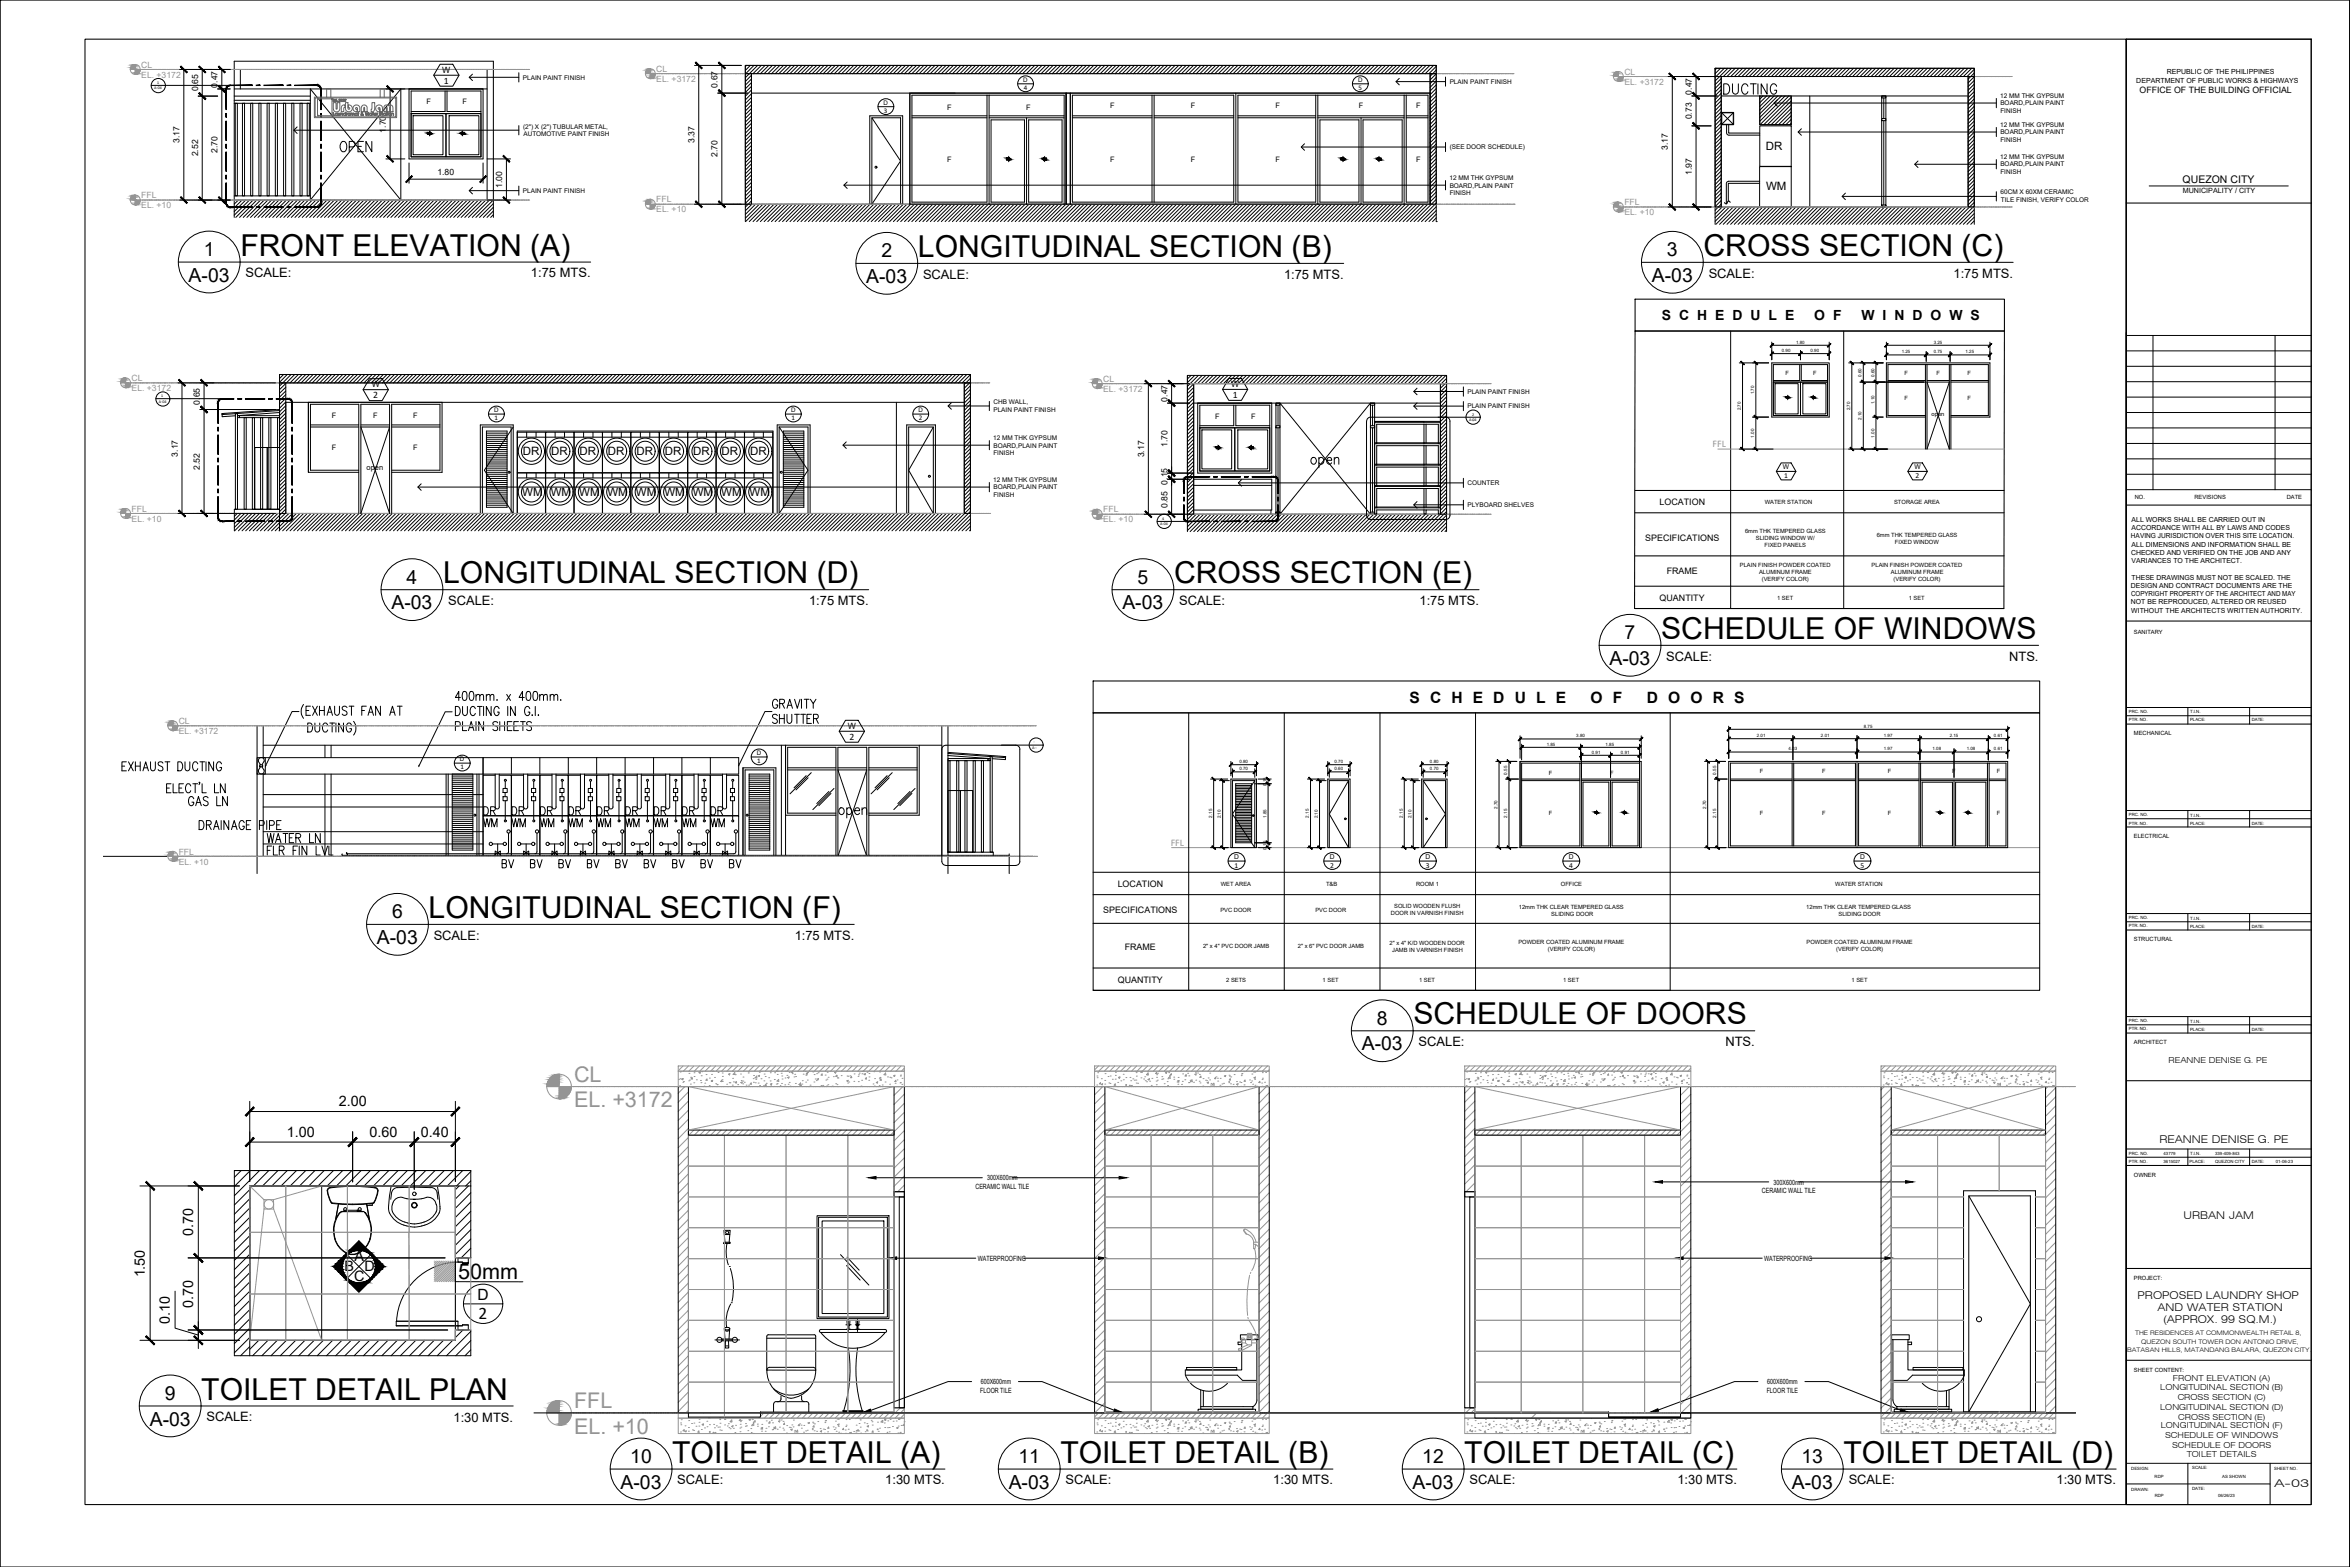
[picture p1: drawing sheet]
<svg xmlns="http://www.w3.org/2000/svg" width="762mm" height="508mm" viewBox="0 0 762 508" stroke-linecap="round" stroke-linejoin="round" font-family="sans-serif">
<defs><g id="words">
<g font-size="9.8">
<text x="77.9" y="82.9">FRONT ELEVATION (A)</text>
<text x="297.6" y="83.3">LONGITUDINAL SECTION (B)</text>
<text x="552.4" y="83">CROSS SECTION (C)</text>
<text x="143.7" y="189.1">LONGITUDINAL SECTION (D)</text>
<text x="380.7" y="189.1">CROSS SECTION (E)</text>
<text x="538.6" y="207.1">SCHEDULE OF WINDOWS</text>
<text x="139" y="297.6">LONGITUDINAL SECTION (F)</text>
<text x="458.3" y="332.1">SCHEDULE OF DOORS</text>
<text x="65.3" y="453.7">TOILET DETAIL PLAN</text>
<text x="218" y="474.2">TOILET DETAIL (A)</text>
<text x="343.8" y="474.2">TOILET DETAIL (B)</text>
<text x="474.8" y="474.2">TOILET DETAIL (C)</text>
<text x="597.7" y="474.2">TOILET DETAIL (D)</text>
</g>
<text font-size="7.1" x="109" y="50.4">OPEN</text>
<g font-size="7" fill="#949494">
<text x="186.1" y="350.8">CL</text>
<text x="186.1" y="358.9">EL. +3172</text>
<text x="186.1" y="456.6">FFL</text>
<text x="186.1" y="464.7">EL. +10</text>
</g>
<text font-size="7" x="148.5" y="414.7">50mm</text>
<g font-size="6.6">
<text x="557.7" y="31.8">DUCTING</text>
<text x="423.7" y="152.8">open</text>
<text x="60" y="262.5">GAS LN</text>
<text x="270.9" y="266.3">open</text>
<text x="85.4" y="274.5">WATER LN</text>
</g>
<g font-size="6.3">
<text x="66.1" y="83">1</text>
<text x="285.8" y="83.4">2</text>
<text x="540.5" y="83.1">3</text>
<text x="61.2" y="91.3">A-03</text>
<text x="280.9" y="91.7">A-03</text>
<text x="535.6" y="91.4">A-03</text>
<text x="131.8" y="189.2">4</text>
<text x="368.9" y="189.2">5</text>
<text x="126.9" y="197.5">A-03</text>
<text x="363.9" y="197.5">A-03</text>
<text x="526.8" y="207.2">7</text>
<text x="521.9" y="215.6">A-03</text>
<text x="127.1" y="297.7">6</text>
<text x="122.2" y="306">A-03</text>
<text x="446.4" y="332.2">8</text>
<text x="441.6" y="340.5">A-03</text>
<text x="53.4" y="453.8">9</text>
<text x="48.6" y="462.2">A-03</text>
<text x="204.4" y="474.2">10</text>
<text x="330.2" y="474.2">11</text>
<text x="461.2" y="474.2">12</text>
<text x="584.2" y="474.2">13</text>
<text x="201.2" y="482.6">A-03</text>
<text x="327.1" y="482.6">A-03</text>
<text x="458" y="482.6">A-03</text>
<text x="581" y="482.6">A-03</text>
</g>
<text font-size="6.2" x="38.5" y="251.2">EXHAUST DUCTING</text>
<g font-size="6.2" fill="#949494">
<text x="161.6" y="282.6">BV</text>
<text x="170.7" y="282.6">BV</text>
<text x="179.9" y="282.6">BV</text>
<text x="189.1" y="282.6">BV</text>
<text x="198.3" y="282.6">BV</text>
<text x="207.8" y="282.6">BV</text>
<text x="217" y="282.6">BV</text>
<text x="226.1" y="282.6">BV</text>
<text x="235.3" y="282.6">BV</text>
</g>
<g font-size="5.7">
<text x="155.6" y="265.3">DR</text>
<text x="155.6" y="269.2">WM</text>
<text x="164.7" y="265.3">DR</text>
<text x="164.7" y="269.2">WM</text>
<text x="173.9" y="265.3">DR</text>
<text x="173.9" y="269.2">WM</text>
<text x="183.1" y="265.3">DR</text>
<text x="183.1" y="269.2">WM</text>
<text x="192.6" y="269.2">WM</text>
<text x="192.6" y="265.3">DR</text>
<text x="201.8" y="269.2">WM</text>
<text x="201.8" y="265.3">DR</text>
<text x="211" y="269.2">WM</text>
<text x="211" y="265.3">DR</text>
<text x="220.1" y="269.2">WM</text>
<text x="220.1" y="265.3">DR</text>
<text x="229.3" y="269.2">WM</text>
<text x="229.3" y="265.3">DR</text>
<text x="155.2" y="427.7">2</text>
</g>
<g font-size="5.1">
<text x="457.1" y="227.9">S C H E D U L E</text>
<text x="515.7" y="227.9">O F</text>
<text x="534" y="227.9">D O O R S</text>
</g>
<text font-size="5" x="154.8" y="421.3">D</text>
<g font-size="4.7">
<text x="109.9" y="358.6">2.00</text>
<text x="93" y="368.5">1.00</text>
<text x="119.8" y="368.5">0.60</text>
<text x="136.5" y="368.5">0.40</text>
<text x="62.6" y="400.6" transform="rotate(-90 62.6 400.6)">0.70</text>
<text x="111.7" y="412.2">B</text>
<text x="115" y="408.7">A</text>
<text x="118.2" y="412.2">D</text>
<text x="47" y="414.1" transform="rotate(-90 47 414.1)">1.50</text>
<text x="114.9" y="415.4">C</text>
<text x="62.6" y="424" transform="rotate(-90 62.6 424)">0.70</text>
<text x="55.1" y="429.1" transform="rotate(-90 55.1 429.1)">0.10</text>
</g>
<g font-size="4.5">
<text x="538.9" y="103.8">S C H E D U L E</text>
<text x="588.3" y="103.8">O F</text>
<text x="603.6" y="103.8">W I N D O W S</text>
</g>
<g font-size="4.2">
<text x="79.6" y="89.9">SCALE:</text>
<text x="172.2" y="90">1:75 MTS.</text>
<text x="299.3" y="90.4">SCALE:</text>
<text x="416.3" y="90.4">1:75 MTS.</text>
<text x="554.1" y="90">SCALE:</text>
<text x="633.4" y="90.1">1:75 MTS.</text>
<text x="145.3" y="196.2">SCALE:</text>
<text x="262.3" y="196.2">1:75 MTS.</text>
<text x="382.4" y="196.2">SCALE:</text>
<text x="460.3" y="196.2">1:75 MTS.</text>
<text x="540.3" y="214.2">SCALE:</text>
<text x="651.5" y="214.2">NTS.</text>
<text x="140.6" y="304.7">SCALE:</text>
<text x="257.7" y="304.7">1:75 MTS.</text>
<text x="460" y="339.1">SCALE:</text>
<text x="559.5" y="339.2">NTS.</text>
<text x="67" y="460.8">SCALE:</text>
<text x="147.1" y="460.8">1:30 MTS.</text>
<text x="219.6" y="481.2">SCALE:</text>
<text x="287.1" y="481.2">1:30 MTS.</text>
<text x="345.5" y="481.2">SCALE:</text>
<text x="412.9" y="481.2">1:30 MTS.</text>
<text x="476.5" y="481.2">SCALE:</text>
<text x="543.9" y="481.2">1:30 MTS.</text>
<text x="599.4" y="481.2">SCALE:</text>
<text x="666.8" y="481.2">1:30 MTS.</text>
</g>
<g font-size="3.7">
<text x="572.6" y="48.5">DR</text>
<text x="572.6" y="61.5">WM</text>
<text x="169.5" y="147.7">DR</text>
<text x="178.7" y="147.7">DR</text>
<text x="187.9" y="147.7">DR</text>
<text x="197.1" y="147.7">DR</text>
<text x="206.4" y="147.7">DR</text>
<text x="215.6" y="147.7">DR</text>
<text x="224.8" y="147.7">DR</text>
<text x="234" y="147.7">DR</text>
<text x="243.2" y="147.7">DR</text>
<text x="169.3" y="160.9">WM</text>
<text x="178.6" y="160.9">WM</text>
<text x="187.8" y="160.9">WM</text>
<text x="197" y="160.9">WM</text>
<text x="206.2" y="160.9">WM</text>
<text x="215.4" y="160.9">WM</text>
<text x="224.6" y="160.9">WM</text>
<text x="233.8" y="160.9">WM</text>
<text x="243" y="160.9">WM</text>
</g>
<g font-size="3.5">
<text x="700.2" y="370.5">REANNE DENISE G. PE</text>
<text x="708" y="395.1">URBAN JAM</text>
<text x="693.1" y="421">PROPOSED LAUNDRY SHOP</text>
<text x="699.6" y="424.9">AND WATER STATION</text>
<text x="701.5" y="428.8">(APPROX. 99 SQ.M.)</text>
<text x="737.4" y="482.1">A-03</text>
</g>
<text font-size="3.4" x="707.7" y="59.5">QUEZON CITY</text>
<g font-size="3.3" fill="#949494">
<text x="555.3" y="144.9">FFL</text>
<text x="379.6" y="274.1">FFL</text>
</g>
<g font-size="3.2">
<text x="143.9" y="27.2">1</text>
<text x="121" y="129.1">2</text>
<text x="399.7" y="129">1</text>
<text x="275.4" y="239.8">2</text>
</g>
<g font-size="2.9">
<text x="538.1" y="163.8">LOCATION</text>
<text x="533.5" y="175.5">SPECIFICATIONS</text>
<text x="540.4" y="186">FRAME</text>
<text x="538.1" y="194.8">QUANTITY</text>
<text x="362.4" y="287.6">LOCATION</text>
<text x="357.8" y="296">SPECIFICATIONS</text>
<text x="364.7" y="308">FRAME</text>
<text x="362.5" y="318.6">QUANTITY</text>
</g>
<g font-size="2.8" fill="#949494">
<text x="45.8" y="21.9">CL</text>
<text x="212.8" y="23.3">CL</text>
<text x="45.8" y="25.2">EL. +3172</text>
<text x="212.8" y="26.5">EL. +3172</text>
<text x="526.7" y="24.2">CL</text>
<text x="526.7" y="27.5">EL. +3172</text>
<text x="45.8" y="64.3">FFL</text>
<text x="212.8" y="65.6">FFL</text>
<text x="45.8" y="67.5">EL. +10</text>
<text x="212.8" y="68.9">EL. +10</text>
<text x="526.7" y="66.5">FFL</text>
<text x="526.7" y="69.8">EL. +10</text>
<text x="42.7" y="123.5">CL</text>
<text x="357.7" y="123.8">CL</text>
<text x="42.7" y="126.8">EL. +3172</text>
<text x="357.7" y="127">EL. +3172</text>
<text x="42.7" y="165.9">FFL</text>
<text x="357.7" y="166.1">FFL</text>
<text x="42.7" y="169.1">EL. +10</text>
<text x="357.7" y="169.4">EL. +10</text>
<text x="58" y="234.7">CL</text>
<text x="58" y="238">EL. +3172</text>
<text x="58" y="277">FFL</text>
<text x="58" y="280.3">EL. +10</text>
</g>
<g font-size="2.8">
<text x="143.4" y="23.6">W</text>
<text x="64.2" y="29.5" transform="rotate(-90 64.2 29.5)">0.65</text>
<text x="70.6" y="28.4" transform="rotate(-90 70.6 28.4)">0.47</text>
<text x="232.7" y="28.4" transform="rotate(-90 232.7 28.4)">0.67</text>
<text x="548.6" y="30.6" transform="rotate(-90 548.6 30.6)">0.47</text>
<text x="693.8" y="30.1">OFFICE OF THE BUILDING OFFICIAL</text>
<text x="548.6" y="38.7" transform="rotate(-90 548.6 38.7)">0.73</text>
<text x="58.3" y="46.4" transform="rotate(-90 58.3 46.4)">3.17</text>
<text x="125.1" y="43" transform="rotate(-90 125.1 43)">1.70</text>
<text x="225.2" y="46.4" transform="rotate(-90 225.2 46.4)">3.37</text>
<text x="64.2" y="50.7" transform="rotate(-90 64.2 50.7)">2.52</text>
<text x="70.6" y="49.5" transform="rotate(-90 70.6 49.5)">2.70</text>
<text x="232.7" y="50.9" transform="rotate(-90 232.7 50.9)">2.70</text>
<text x="540.9" y="48.7" transform="rotate(-90 540.9 48.7)">3.17</text>
<text x="141.8" y="56.7">1.80</text>
<text x="548.6" y="56.8" transform="rotate(-90 548.6 56.8)">1.97</text>
<text x="162.9" y="61" transform="rotate(-90 162.9 61)">1.00</text>
<text x="120.5" y="125.6">W</text>
<text x="399.2" y="125.5">W</text>
<text x="64.8" y="131.1" transform="rotate(-90 64.8 131.1)">0.65</text>
<text x="378.5" y="130.2" transform="rotate(-90 378.5 130.2)">0.47</text>
<text x="57.7" y="148" transform="rotate(-90 57.7 148)">3.17</text>
<text x="371" y="148.3" transform="rotate(-90 371 148.3)">3.17</text>
<text x="378.5" y="144.8" transform="rotate(-90 378.5 144.8)">1.70</text>
<text x="64.8" y="152.3" transform="rotate(-90 64.8 152.3)">2.52</text>
<text x="378.5" y="157.1" transform="rotate(-90 378.5 157.1)">0.15</text>
<text x="378.5" y="164.6" transform="rotate(-90 378.5 164.6)">0.85</text>
<text x="274.9" y="236.3">W</text>
</g>
<g font-size="2.7">
<text x="703.2" y="344.6">REANNE DENISE G. PE</text>
<text x="704.6" y="447.8">FRONT ELEVATION (A)</text>
<text x="700.5" y="450.7">LONGITUDINAL SECTION (B)</text>
<text x="706.1" y="453.9">CROSS SECTION (C)</text>
<text x="700.4" y="457">LONGITUDINAL SECTION (D)</text>
<text x="706.3" y="460.2">CROSS SECTION (E)</text>
<text x="700.6" y="463.1">LONGITUDINAL SECTION (F)</text>
<text x="702" y="466.2">SCHEDULE OF WINDOWS</text>
<text x="704.3" y="469.3">SCHEDULE OF DOORS</text>
<text x="709" y="472.2">TOILET DETAILS</text>
</g>
<g font-size="2.4">
<text x="138.3" y="33.8">F</text>
<text x="150" y="33.8">F</text>
<text x="307.1" y="35.8">F</text>
<text x="332.7" y="35.8">F</text>
<text x="360" y="35.1">F</text>
<text x="386.2" y="35.1">F</text>
<text x="413.6" y="35.1">F</text>
<text x="440.6" y="35.1">F</text>
<text x="459.1" y="35.1">F</text>
<text x="307.1" y="52.4">F</text>
<text x="360" y="52.6">F</text>
<text x="386.2" y="52.6">F</text>
<text x="413.6" y="52.6">F</text>
<text x="459.1" y="52.6">F</text>
<text x="107.6" y="135.5">F</text>
<text x="121" y="135.5">F</text>
<text x="133.9" y="135.5">F</text>
<text x="394" y="135.7">F</text>
<text x="405.7" y="135.7">F</text>
<text x="107.6" y="146">F</text>
<text x="133.9" y="146">F</text>
<text x="118.9" y="152.4">open</text>
<text x="578.5" y="154.9">1</text>
<text x="621.2" y="154.9">2</text>
<text x="400.3" y="281.3">1</text>
<text x="431.3" y="281.3">2</text>
<text x="462.3" y="281.3">3</text>
<text x="508.8" y="281.3">4</text>
<text x="603.3" y="281.3">5</text>
</g>
<g font-size="2.3">
<text x="702.6" y="23.9">REPUBLIC OF THE PHILIPPINES</text>
<text x="332" y="29.2">4</text>
<text x="440.5" y="29.2">5</text>
<text x="692.7" y="26.8">DEPARTMENT OF PUBLIC WORKS &amp; HIGHWAYS</text>
<text x="286.6" y="36.6">3</text>
<text x="707.8" y="62.5">MUNICIPALITY / CITY</text>
<text x="160.4" y="136.2">1</text>
<text x="256.6" y="136.2">1</text>
<text x="298" y="136.2">2</text>
<text x="149.3" y="249.4">1</text>
<text x="245.5" y="247.4">1</text>
<text x="320.1" y="382.7">300X600mm</text>
<text x="316.3" y="385.4">CERAMIC WALL TILE</text>
<text x="571.3" y="386.8">CERAMIC WALL TILE</text>
<text x="575.1" y="384">300X600mm</text>
<text x="317" y="408.7">WATERPROOFING</text>
<text x="572" y="408.7">WATERPROOFING</text>
<text x="318" y="448.7">600X600mm</text>
<text x="573" y="448.7">600X600mm</text>
<text x="317.8" y="451.5">FLOOR TILE</text>
<text x="572.9" y="451.5">FLOOR TILE</text>
</g>
<g font-size="2.2">
<text x="578.1" y="152.2">W</text>
<text x="620.8" y="152.2">W</text>
<text x="691.2" y="171.9">ACCORDANCE WITH ALL BY LAWS AND CODES</text>
<text x="691.2" y="169.2">ALL WORKS SHALL BE CARRIED OUT IN</text>
<text x="691" y="174.5">HAVING JURISDICTION OVER THIS SITE LOCATION.</text>
<text x="691" y="179.9">CHECKED AND VERIFIED ON THE JOB AND ANY</text>
<text x="691.2" y="177.2">ALL DIMENSIONS AND INFORMATION SHALL BE</text>
<text x="691.2" y="182.6">VARIANCES TO THE ARCHITECT.</text>
<text x="691" y="190.6">DESIGN AND CONTRACT DOCUMENTS ARE THE</text>
<text x="691.2" y="187.9">THESE DRAWINGS MUST NOT BE SCALED. THE</text>
<text x="691" y="195.9">NOT BE REPRODUCED, ALTERED OR REUSED</text>
<text x="691" y="193.3">COPYRIGHT PROPERTY OF THE ARCHITECT AND MAY</text>
<text x="691.1" y="198.6">WITHOUT THE ARCHITECTS WRITTEN AUTHORITY.</text>
<text x="400.2" y="278.6">D</text>
<text x="431.2" y="278.6">D</text>
<text x="462.2" y="278.6">D</text>
<text x="508.7" y="278.6">D</text>
<text x="603.1" y="278.6">D</text>
</g>
<g font-size="2.1">
<text x="169.5" y="25.8">PLAIN PAINT FINISH</text>
<text x="470.1" y="27.2">PLAIN PAINT FINISH</text>
<text x="648.6" y="31.7">12 MM THK GYPSUM</text>
<text x="648.6" y="34.2">BOARD,PLAIN PAINT</text>
<text x="169.6" y="41.7">(2&quot;) X (2&quot;) TUBULAR METAL,</text>
<text x="648.6" y="41">12 MM THK GYPSUM</text>
<text x="648.6" y="36.7">FINISH</text>
<text x="169.7" y="44.2">AUTOMOTIVE PAINT FINISH</text>
<text x="648.6" y="43.6">BOARD,PLAIN PAINT</text>
<text x="648.6" y="46.1">FINISH</text>
<text x="470.1" y="48.2">(SEE DOOR SCHEDULE)</text>
<text x="648.6" y="51.5">12 MM THK GYPSUM</text>
<text x="648.6" y="54">BOARD,PLAIN PAINT</text>
<text x="470" y="58.3">12 MM THK GYPSUM</text>
<text x="648.6" y="56.5">FINISH</text>
<text x="169.5" y="62.6">PLAIN PAINT FINISH</text>
<text x="470.1" y="60.8">BOARD,PLAIN PAINT</text>
<text x="470.1" y="63.3">FINISH</text>
<text x="648.7" y="63">60CM X 60XM CERAMIC</text>
<text x="648.8" y="65.5">TILE FINISH, VERIFY COLOR</text>
<text x="322.2" y="131.1">CHB WALL,</text>
<text x="475.8" y="127.7">PLAIN PAINT FINISH</text>
<text x="322.1" y="133.6">PLAIN PAINT FINISH</text>
<text x="475.8" y="132.4">PLAIN PAINT FINISH</text>
<text x="322" y="142.5">12 MM THK GYPSUM</text>
<text x="322.1" y="145.1">BOARD,PLAIN PAINT</text>
<text x="322.1" y="147.6">FINISH</text>
<text x="322" y="156.1">12 MM THK GYPSUM</text>
<text x="322.1" y="158.7">BOARD,PLAIN PAINT</text>
<text x="322.1" y="161.2">FINISH</text>
<text x="475.9" y="157.3">COUNTER</text>
<text x="475.8" y="164.4">PLYBOARD SHELVES</text>
</g>
<g font-size="2">
<text x="331.8" y="26.6">D</text>
<text x="440.4" y="26.6">D</text>
<text x="286.5" y="34">D</text>
<text x="160.2" y="133.6">D</text>
<text x="256.5" y="133.6">D</text>
<text x="297.8" y="133.6">D</text>
<text x="245.4" y="244.9">D</text>
<text x="149.1" y="246.8">D</text>
<text x="692.3" y="432.9">THE RESIDENCES AT COMMONWEALTH RETAIL 8,</text>
<text x="694.3" y="435.6">QUEZON SOUTH TOWER DON ANTONIO DRIVE,</text>
<text x="689.8" y="438.3">BATASAN HILLS, MATANDANG BALARA, QUEZON CITY.</text>
</g>
<g font-size="1.9">
<text x="578.9" y="121.5">F</text>
<text x="588" y="121.5">F</text>
<text x="617.6" y="121.6">F</text>
<text x="628" y="121.6">F</text>
<text x="638" y="121.6">F</text>
<text x="617.6" y="129.7">F</text>
<text x="638" y="129.7">F</text>
<text x="626.3" y="134.7">open</text>
<text x="692.2" y="161.9">NO.</text>
<text x="711.6" y="161.9">REVISIONS</text>
<text x="741.5" y="161.9">DATE</text>
<text x="572.2" y="163.4">WATER STATION</text>
<text x="614.2" y="163.4">STORAGE AREA</text>
<text x="565.8" y="172.8">6mm THK TEMPERED GLASS</text>
<text x="608.5" y="174">6mm THK TEMPERED GLASS</text>
<text x="569.3" y="175.1">SLIDING WINDOW W/</text>
<text x="572.2" y="177.4">FIXED PANELS</text>
<text x="614.4" y="176.2">FIXED WINDOW</text>
<text x="564.2" y="183.8">PLAIN FINISH POWDER COATED</text>
<text x="606.9" y="183.8">PLAIN FINISH POWDER COATED</text>
<text x="570.4" y="186">ALUMINUM FRAME</text>
<text x="571.3" y="188.3">(VERIFY COLOR)</text>
<text x="613.1" y="186">ALUMINUM FRAME</text>
<text x="614" y="188.3">(VERIFY COLOR)</text>
<text x="576.2" y="194.5">1 SET</text>
<text x="618.9" y="194.5">1 SET</text>
<text x="691.9" y="205.5">SANITARY</text>
<text x="691.9" y="238.4">MECHANICAL</text>
<text x="502.2" y="251.2">F</text>
<text x="522.1" y="251.2">F</text>
<text x="570.6" y="250.7">F</text>
<text x="590.8" y="250.7">F</text>
<text x="612.1" y="250.7">F</text>
<text x="633.1" y="250.7">F</text>
<text x="647.4" y="250.7">F</text>
<text x="502.2" y="264.1">F</text>
<text x="570.6" y="264.2">F</text>
<text x="590.8" y="264.2">F</text>
<text x="612.1" y="264.2">F</text>
<text x="647.4" y="264.2">F</text>
<text x="691.9" y="271.8">ELECTRICAL</text>
<text x="395.9" y="287.2">WET AREA</text>
<text x="430" y="287.2">T&amp;B</text>
<text x="459.2" y="287.2">ROOM 1</text>
<text x="506.1" y="287.2">OFFICE</text>
<text x="595.1" y="287.2">WATER STATION</text>
<text x="395.7" y="295.6">PVC DOOR</text>
<text x="426.5" y="295.6">PVC DOOR</text>
<text x="451" y="296.7">DOOR IN VARNISH FINISH</text>
<text x="452.1" y="294.5">SOLID WOODEN FLUSH</text>
<text x="492.5" y="294.7">12mm THK CLEAR TEMPERED GLASS</text>
<text x="503" y="296.9">SLIDING DOOR</text>
<text x="585.7" y="294.7">12mm THK CLEAR TEMPERED GLASS</text>
<text x="596.2" y="296.9">SLIDING DOOR</text>
<text x="492.3" y="306">POWDER COATED ALUMINUM FRAME</text>
<text x="585.8" y="306">POWDER COATED ALUMINUM FRAME</text>
<text x="691.9" y="305.2">STRUCTURAL</text>
<text x="390.1" y="307.3">2&quot; x 4&quot; PVC DOOR JAMB</text>
<text x="420.8" y="307.3">2&quot; x 6&quot; PVC DOOR JAMB</text>
<text x="450.6" y="306.2">2&quot; x 4&quot; K/D WOODEN DOOR</text>
<text x="451.4" y="308.5">JAMB IN VARNISH FINISH</text>
<text x="501.9" y="308.3">(VERIFY COLOR)</text>
<text x="595.4" y="308.3">(VERIFY COLOR)</text>
<text x="397.6" y="318.3">2 SETS</text>
<text x="428.9" y="318.3">1 SET</text>
<text x="460.1" y="318.3">1 SET</text>
<text x="506.9" y="318.3">1 SET</text>
<text x="600.4" y="318.3">1 SET</text>
<text x="691.9" y="338.6">ARCHITECT</text>
<text x="691.9" y="381.6">OWNER</text>
<text x="691.9" y="415">PROJECT:</text>
<text x="691.9" y="444.7">SHEET CONTENT:</text>
</g>
<g font-size="1.4">
<text x="582.4" y="111.4">1.80</text>
<text x="627" y="111.4">3.25</text>
<text x="577.8" y="114.1">0.90</text>
<text x="587.1" y="114.1">0.90</text>
<text x="616.7" y="114.5">1.25</text>
<text x="627" y="114.5">0.75</text>
<text x="637.3" y="114.5">1.25</text>
<text x="603.6" y="122.2" transform="rotate(-90 603.6 122.2)">0.60</text>
<text x="607.8" y="122.2" transform="rotate(-90 607.8 122.2)">0.60</text>
<text x="568.8" y="127.9" transform="rotate(-90 568.8 127.9)">1.70</text>
<text x="607.8" y="131" transform="rotate(-90 607.8 131)">1.10</text>
<text x="564.5" y="133" transform="rotate(-90 564.5 133)">2.70</text>
<text x="599.9" y="133" transform="rotate(-90 599.9 133)">2.70</text>
<text x="603.6" y="136.1" transform="rotate(-90 603.6 136.1)">2.10</text>
<text x="568.8" y="141.9" transform="rotate(-90 568.8 141.9)">1.00</text>
<text x="607.8" y="141.9" transform="rotate(-90 607.8 141.9)">1.00</text>
<text x="690.3" y="233.9">PTR. NO.</text>
<text x="690.3" y="231.2">PRC. NO.</text>
<text x="710.1" y="231.1">T.I.N.</text>
<text x="710.1" y="233.8">PLACE:</text>
<text x="730.1" y="233.8">DATE:</text>
<text x="511.1" y="239.1">3.80</text>
<text x="569.7" y="239">2.01</text>
<text x="590.5" y="239">2.01</text>
<text x="604.4" y="235.9">8.75</text>
<text x="610.9" y="239">1.97</text>
<text x="632.2" y="239">2.15</text>
<text x="646.6" y="239">0.61</text>
<text x="501.5" y="241.8">1.85</text>
<text x="516.2" y="244.3">0.91</text>
<text x="520.6" y="241.8">1.85</text>
<text x="525.6" y="244.3">0.91</text>
<text x="580" y="243.2">4.03</text>
<text x="610.9" y="243.2">1.97</text>
<text x="626.6" y="243.2">1.08</text>
<text x="637.7" y="243.2">1.08</text>
<text x="646.6" y="243.2">0.61</text>
<text x="401.9" y="247.4">0.80</text>
<text x="401.9" y="249.7">0.70</text>
<text x="432.7" y="247.4">0.70</text>
<text x="432.7" y="249.7">0.60</text>
<text x="463.7" y="247.4">0.80</text>
<text x="463.7" y="249.7">0.70</text>
<text x="488.7" y="251.1" transform="rotate(-90 488.7 251.1)">0.55</text>
<text x="556.4" y="251.1" transform="rotate(-90 556.4 251.1)">0.55</text>
<text x="410.6" y="254.7" transform="rotate(-90 410.6 254.7)">0.15</text>
<text x="485.5" y="262.2" transform="rotate(-90 485.5 262.2)">2.70</text>
<text x="553.2" y="262.2" transform="rotate(-90 553.2 262.2)">2.70</text>
<text x="393" y="265" transform="rotate(-90 393 265)">2.15</text>
<text x="395.9" y="265.3" transform="rotate(-90 395.9 265.3)">2.10</text>
<text x="410.6" y="265.1" transform="rotate(-90 410.6 265.1)">1.85</text>
<text x="424.4" y="265" transform="rotate(-90 424.4 265)">2.15</text>
<text x="427.3" y="265.3" transform="rotate(-90 427.3 265.3)">2.10</text>
<text x="454.8" y="265" transform="rotate(-90 454.8 265)">2.15</text>
<text x="457.7" y="265.3" transform="rotate(-90 457.7 265.3)">2.10</text>
<text x="488.7" y="265" transform="rotate(-90 488.7 265)">2.15</text>
<text x="556.4" y="265" transform="rotate(-90 556.4 265)">2.15</text>
<text x="690.3" y="264.6">PRC. NO.</text>
<text x="690.3" y="267.3">PTR. NO.</text>
<text x="710.1" y="264.8">T.I.N.</text>
<text x="710.1" y="267.3">PLACE:</text>
<text x="730.1" y="267.3">DATE:</text>
<text x="410.6" y="275.4" transform="rotate(-90 410.6 275.4)">0.15</text>
<text x="690.3" y="298">PRC. NO.</text>
<text x="710.1" y="298.1">T.I.N.</text>
<text x="690.3" y="300.7">PTR. NO.</text>
<text x="710.1" y="300.9">PLACE:</text>
<text x="730.1" y="300.9">DATE:</text>
<text x="690.3" y="331.4">PRC. NO.</text>
<text x="690.3" y="334.1">PTR. NO.</text>
<text x="710.1" y="331.5">T.I.N.</text>
<text x="710.1" y="334.3">PLACE:</text>
<text x="730.1" y="334.3">DATE:</text>
<text x="690.3" y="374.4">PRC. NO.</text>
<text x="690.3" y="377">PTR. NO.</text>
<text x="701.5" y="374.4">43779</text>
<text x="701.5" y="377.1">3615027</text>
<text x="710" y="377.1">PLACE:</text>
<text x="710.1" y="374.4">T.I.N.</text>
<text x="718.3" y="374.4">339-409-843</text>
<text x="718.3" y="377.1">QUEZON CITY</text>
<text x="730.1" y="377.1">DATE:</text>
<text x="738" y="377.1">01-06-23</text>
<text x="691.1" y="476.6">DESIGN:</text>
<text x="698.6" y="479.1">RDP</text>
<text x="710.8" y="476.4">SCALE:</text>
<text x="720.6" y="479.1">AS SHOWN</text>
<text x="737.4" y="476.6">SHEET NO.</text>
<text x="691.1" y="483.2">DRAWN:</text>
<text x="698.7" y="485.3">RDP</text>
<text x="710.8" y="483.1">DATE:</text>
<text x="719.2" y="485.3">06/26/23</text>
</g>
<g font-size="1.3">
<text x="50" y="29">A-04</text>
<text x="51" y="27.2">1</text>
<text x="51.5" y="130.6">A-04</text>
<text x="52.3" y="128.8">1</text>
<text x="476.3" y="136.5">A-04</text>
<text x="477.4" y="134.8">2</text>
<text x="477.5" y="136.7">-</text>
<text x="376.2" y="170.3">A-04</text>
<text x="376.9" y="168.4">4</text>
<text x="334.7" y="242.8">A--</text>
</g>
</g></defs>
<!-- layer: WALL -->
<g fill="none" stroke="#000" stroke-width=".32">
<path d="M75.9 19.9h84.1v45h-84.1zM75.9 28.8h82M75.9 22.5h84.1M77.9 22.5v6.3M100.6 28.8v36.1M130 28.8v36.1M157.9 22.5v42.4M241.7 23.9h2v42.3h-2zM241.7 21.2h224v2.7h-224zM243.7 23.9v42.3h220v-42.3M243.7 30.2h66M295 30.2v36"/>
<path d="M345.7 30.2h1.3v36h-1.3zM345.7 30.2v36M463.7 23.9h2v42.3h-2zM556.1 22.1h84.1v2.7h-84.1zM556.1 24.8h2v42.3h-2zM556.1 22.1v45M556.1 22.1h84.1v45M558.1 31.1h80.1M558.1 24.8v42.3h80.1v-42.3M638.2 24.8h2v42.3h-2zM75.9 63.5h24.7M241.7 66.2v-45h224v45"/>
<path d="M90.6 121.4v45.1h-27M90.6 124.1h2.1v42.4h-2.1zM90.6 121.4h224.1v2.7h-224.1zM90.6 121.4h224.1v45.1M90.6 124.1h224.1M290.7 130.4v36.1M312.7 130.4h-220v36.1M312.7 124.1h2v42.4h-2zM312.7 124.1v42.4h-220M385 121.7h84.1v2.7h-84.1zM385 124.4h2.1v42.3h-2.1zM385 121.7v45"/>
<path d="M387.1 130.7h80M387.1 124.4v42.3h80v-42.3M467.1 124.4h2v42.3h-2zM469.1 121.7v45M76 165.1h14.6M167.7 166.5v-26.8h83v26.8M83.4 235.3v42.3M85.3 235.3v10.3h154.2v5.4h-154.2v26.6M305.4 235.3v42.3h-272M307.4 235.3v42.3h27.5M85.3 241.6h220.1M105.4 241.6v4"/>
<path d="M105.4 251v26.6M107.4 241.6v4M107.4 251v26.6M156.6 245.6v32M253.4 241.6v36M254.7 241.6v36M492.9 246.8v28M307.4 276.3h14.7M76 379.5h76.7M147.7 384.5h-66.7v50"/>
</g>
<!-- layer: WIN-1 -->
<path d="M132.6 28.8h24M388.4 130.7h24" fill="none" stroke="#000" stroke-width=".32"/>
<!-- layer: SWING -->
<g fill="none" stroke="#000" stroke-width=".32">
<path d="M100.6 28.8l29.4 36.1M130 28.8l-29.4 36.1M282.7 38.2l9.3 14-9.3 14M117 138.4l9.3 28.1M126.3 138.4l-9.3 28.1M166.4 138.4l-9.3 14 9.3 14.1M252.6 138.4l9.4 14-9.4 14.1M302.6 138.4l-8 14 8 14.1M415 130.7l29.4 36M444.4 130.7l-29.4 36M624.8 123.9l7.3 21.7M632.1 123.9l-7.3 21.7"/>
<path d="M271.7 249.6l9.4 28M281.1 249.6l-9.4 28M406.9 253.1l-7.3 10.8 7.3 10.9M437.3 253.1l-6.3 10.8 6.3 10.9M461.5 253.1l7.2 10.8-7.2 10.9M638.4 387.7l20 35-20 35"/>
</g>
<!-- layer: WALL-1 -->
<g fill="none" stroke="#000" stroke-width=".32">
<path d="M75.9 31.2h24.7M75.9 32.5h24.7M75.9 33.5h24.7M76.3 33.5h.7v30h-.7zM78.6 33.5h.7v30h-.7zM81.3 33.5h.7v30h-.7zM83.9 33.5h.7v30h-.7zM86.6 33.5h.7v30h-.7zM89.3 33.5h.7v30h-.7zM91.9 33.5h.7v30h-.7zM94.6 33.5h.7v30h-.7zM97.3 33.5h.7v30h-.7z"/>
<path d="M99.6 33.5h.7v30h-.7zM558.1 36.4h4v4h-4zM558.3 36.6h3.7v3.7h-3.7zM570.6 54h10.2v13.1h-10.2zM570.6 40.8h10.2v13.1h-10.2zM559.2 65.6l.5 .5 .6-.8h.5l.2 .3M167.7 153.3h9.2v13.2h-9.2zM167.7 140.1h9.2v13.1h-9.2zM167.7 154.9h9.2M167.7 141.7h9.2M170.8 140.1v1.6M170.8 153.3v1.6"/>
<path d="M173.8 140.1v1.6M173.8 153.3v1.6M177 153.3h9.1v13.2h-9.1zM177 140.1h9.1v13.1h-9.1zM177 154.9h9.1M177 141.7h9.1M180 140.1v1.6M180 153.3v1.6M183 140.1v1.6M183 153.3v1.6M186.2 153.3h9.1v13.2h-9.1zM186.2 140.1h9.1v13.1h-9.1z"/>
<path d="M186.2 154.9h18.3M186.2 141.7h18.3M189.2 140.1v1.6M189.2 153.3v1.6M192.3 140.1v1.6M192.3 153.3v1.6M195.4 153.3h9.1v13.2h-9.1zM195.4 140.1h9.1v13.1h-9.1zM198.4 140.1v1.6M198.4 153.3v1.6M201.5 140.1v1.6M201.5 153.3v1.6"/>
<path d="M204.6 153.3h9.1v13.2h-9.1zM204.6 140.1h9.1v13.1h-9.1zM204.6 154.9h9.1M204.6 141.7h9.1M207.6 140.1v1.6M207.6 153.3v1.6M210.7 140.1v1.6M210.7 153.3v1.6M213.8 153.3h9.2v13.2h-9.2zM213.8 140.1h9.2v13.1h-9.2zM213.8 154.9h18.4M213.8 141.7h18.4"/>
<path d="M216.9 140.1v1.6M216.9 153.3v1.6M219.9 140.1v1.6M219.9 153.3v1.6M223 153.3h9.2v13.2h-9.2zM223 140.1h9.2v13.1h-9.2zM226.1 140.1v1.6M226.1 153.3v1.6M229.1 140.1v1.6M229.1 153.3v1.6M232.2 153.3h9.2v13.2h-9.2zM232.2 140.1h9.2v13.1h-9.2z"/>
<path d="M232.2 154.9h18.4M232.2 141.7h18.4M235.3 140.1v1.6M235.3 153.3v1.6M238.3 140.1v1.6M238.3 153.3v1.6M241.4 153.3h9.2v13.2h-9.2zM241.4 140.1h9.2v13.1h-9.2zM244.5 140.1v1.6M244.5 153.3v1.6M247.5 140.1v1.6M247.5 153.3v1.6"/>
<path d="M160.6 251.3h-4v13.1h9.2v-13.1h-3.9M169.8 251.3h-3.9v13.1h9.1v-13.1h-3.9M179 251.3h-3.9v13.1h9.1v-13.1h-3.9M188.2 251.3h-3.9v13.1h9.1v-13.1h-3.9M197.4 251.3h-3.9v13.1h9.1v-13.1h-3.8M206.6 251.3h-3.9v13.1h9.2v-13.1h-4M215.9 251.3h-4v13.1h9.2v-13.1h-3.9M225 251.3h-3.9v13.1h9.2v-13.1h-3.9M234.3 251.3h-3.9v13.1h9.1v-13.1h-3.9M156.6 264.5h9.2v13.1h-9.2zM175.1 264.5h9.1v13.1h-9.1zM184.3 264.5h9.1v13.1h-9.1z"/>
<path d="M193.5 264.5h9.1v13.1h-9.1zM202.7 264.5h9.2v13.1h-9.2zM211.9 264.5h9.2v13.1h-9.2zM221.1 264.5h9.2v13.1h-9.2zM230.4 264.5h9.1v13.1h-9.1z"/>
<circle cx="172.3" cy="146.3" r="4.3"/>
<circle cx="172.3" cy="159.5" r="4.3"/>
<circle cx="172.3" cy="159.5" r="3.2"/>
<circle cx="172.3" cy="146.3" r="3.2"/>
<circle cx="181.5" cy="146.3" r="4.3"/>
<circle cx="181.5" cy="159.5" r="4.3"/>
<circle cx="181.5" cy="159.5" r="3.2"/>
<circle cx="181.5" cy="146.3" r="3.2"/>
<circle cx="190.8" cy="146.3" r="4.3"/>
<circle cx="190.8" cy="159.5" r="4.3"/>
<circle cx="190.8" cy="159.5" r="3.2"/>
<circle cx="190.8" cy="146.3" r="3.2"/>
<circle cx="200" cy="146.3" r="4.3"/>
<circle cx="200" cy="159.5" r="4.3"/>
<circle cx="200" cy="159.5" r="3.2"/>
<circle cx="200" cy="146.3" r="3.2"/>
<circle cx="209.2" cy="146.3" r="4.3"/>
<circle cx="209.2" cy="159.5" r="4.3"/>
<circle cx="209.2" cy="146.3" r="3.2"/>
<circle cx="209.2" cy="159.5" r="3.2"/>
<circle cx="218.4" cy="146.3" r="4.3"/>
<circle cx="218.4" cy="159.5" r="4.3"/>
<circle cx="218.4" cy="146.3" r="3.2"/>
<circle cx="218.4" cy="159.5" r="3.2"/>
<circle cx="227.6" cy="146.3" r="4.3"/>
<circle cx="227.6" cy="159.5" r="4.3"/>
<circle cx="227.6" cy="146.3" r="3.2"/>
<circle cx="227.6" cy="159.5" r="3.2"/>
<circle cx="236.8" cy="146.3" r="4.3"/>
<circle cx="236.8" cy="159.5" r="4.3"/>
<circle cx="236.8" cy="146.3" r="3.2"/>
<circle cx="236.8" cy="159.5" r="3.2"/>
<circle cx="246" cy="146.3" r="4.3"/>
<circle cx="246" cy="159.5" r="4.3"/>
<circle cx="246" cy="146.3" r="3.2"/>
<circle cx="246" cy="159.5" r="3.2"/>
</g>
<!-- layer: A-HATCH -->
<g fill="none" stroke="#000" stroke-width=".32">
<path d="M242.1 21.2l-.4 .4M243.3 21.2l-1.6 1.6M243.7 24.4l-2 2M243.7 25.6l-2 2M243.7 26.8l-2 2M243.7 28l-2 2M243.7 29.2l-2 2M243.7 30.4l-2 2M243.7 31.6l-2 2M243.7 32.8l-2 2M243.7 34l-2 2M243.7 35.2l-2 2"/>
<path d="M243.7 36.4l-2 2M243.7 37.6l-2 2M243.7 38.8l-2 2M243.7 40l-2 2M244.5 21.2l-2.8 2.8M245.7 21.2l-4 4M246.8 21.2l-2.6 2.7M248.1 21.2l-2.7 2.7M249.3 21.2l-2.7 2.7M250.4 21.2l-2.6 2.7M251.7 21.2l-2.7 2.7M252.9 21.2l-2.7 2.7"/>
<path d="M254 21.2l-2.6 2.7M255.2 21.2l-2.6 2.7M256.5 21.2l-2.7 2.7M257.6 21.2l-2.6 2.7M258.8 21.2l-2.6 2.7M260.1 21.2l-2.7 2.7M261.2 21.2l-2.6 2.7M262.4 21.2l-2.6 2.7M263.6 21.2l-2.7 2.7M264.8 21.2l-2.6 2.7M266 21.2l-2.6 2.7M267.2 21.2l-2.7 2.7"/>
<path d="M268.4 21.2l-2.6 2.7M269.6 21.2l-2.6 2.7M270.8 21.2l-2.7 2.7M272 21.2l-2.7 2.7M273.2 21.2l-2.6 2.7M274.4 21.2l-2.7 2.7M275.6 21.2l-2.7 2.7M276.8 21.2l-2.6 2.7M278 21.2l-2.7 2.7M279.2 21.2l-2.7 2.7M280.4 21.2l-2.7 2.7M281.6 21.2l-2.7 2.7"/>
<path d="M282.8 21.2l-2.7 2.7M284 21.2l-2.7 2.7M285.2 21.2l-2.7 2.7M286.4 21.2l-2.7 2.7M287.6 21.2l-2.7 2.7M288.8 21.2l-2.7 2.7M290 21.2l-2.7 2.7M291.2 21.2l-2.7 2.7M292.4 21.2l-2.7 2.7M293.6 21.2l-2.7 2.7M294.8 21.2l-2.7 2.7M296 21.2l-2.7 2.7"/>
<path d="M297.2 21.2l-2.7 2.7M298.4 21.2l-2.7 2.7M299.6 21.2l-2.7 2.7M300.7 21.2l-2.6 2.7M302 21.2l-2.7 2.7M303.1 21.2l-2.6 2.7M304.3 21.2l-2.6 2.7M305.6 21.2l-2.7 2.7M306.7 21.2l-2.6 2.7M307.9 21.2l-2.6 2.7M309.1 21.2l-2.6 2.7M310.3 21.2l-2.6 2.7"/>
<path d="M311.5 21.2l-2.6 2.7M312.7 21.2l-2.7 2.7M313.9 21.2l-2.6 2.7M315.1 21.2l-2.6 2.7M316.3 21.2l-2.7 2.7M317.5 21.2l-2.7 2.7M318.7 21.2l-2.6 2.7M319.9 21.2l-2.7 2.7M321.1 21.2l-2.7 2.7M322.3 21.2l-2.6 2.7M323.5 21.2l-2.7 2.7M324.7 21.2l-2.7 2.7"/>
<path d="M325.9 21.2l-2.7 2.7M327.1 21.2l-2.7 2.7M328.3 21.2l-2.7 2.7M329.5 21.2l-2.7 2.7M330.7 21.2l-2.7 2.7M331.9 21.2l-2.7 2.7M333.1 21.2l-2.7 2.7M334.3 21.2l-2.7 2.7M335.5 21.2l-2.7 2.7M336.7 21.2l-2.7 2.7M337.9 21.2l-2.7 2.7M339.1 21.2l-2.7 2.7"/>
<path d="M340.3 21.2l-2.7 2.7M341.5 21.2l-2.7 2.7M342.7 21.2l-2.7 2.7M343.9 21.2l-2.7 2.7M345.1 21.2l-2.7 2.7M346.2 21.2l-2.6 2.7M347.5 21.2l-2.7 2.7M348.7 21.2l-2.7 2.7M349.8 21.2l-2.6 2.7M351.1 21.2l-2.7 2.7M352.3 21.2l-2.7 2.7M353.4 21.2l-2.6 2.7"/>
<path d="M354.6 21.2l-2.6 2.7M355.9 21.2l-2.7 2.7M357 21.2l-2.6 2.7M358.2 21.2l-2.6 2.7M359.5 21.2l-2.7 2.7M360.6 21.2l-2.6 2.7M361.8 21.2l-2.6 2.7M363 21.2l-2.7 2.7M364.2 21.2l-2.6 2.7M365.4 21.2l-2.6 2.7M366.6 21.2l-2.7 2.7M367.8 21.2l-2.6 2.7"/>
<path d="M369 21.2l-2.6 2.7M370.2 21.2l-2.7 2.7M371.4 21.2l-2.7 2.7M372.6 21.2l-2.6 2.7M373.8 21.2l-2.7 2.7M375 21.2l-2.7 2.7M376.2 21.2l-2.7 2.7M377.4 21.2l-2.7 2.7M378.6 21.2l-2.7 2.7M379.8 21.2l-2.7 2.7M381 21.2l-2.7 2.7M382.2 21.2l-2.7 2.7"/>
<path d="M383.4 21.2l-2.7 2.7M384.6 21.2l-2.7 2.7M385.8 21.2l-2.7 2.7M387 21.2l-2.7 2.7M388.2 21.2l-2.7 2.7M389.4 21.2l-2.7 2.7M390.6 21.2l-2.7 2.7M391.8 21.2l-2.7 2.7M393 21.2l-2.7 2.7M394.2 21.2l-2.7 2.7M395.4 21.2l-2.7 2.7M396.6 21.2l-2.7 2.7"/>
<path d="M397.8 21.2l-2.7 2.7M398.9 21.2l-2.6 2.7M400.1 21.2l-2.6 2.7M401.4 21.2l-2.7 2.7M402.5 21.2l-2.6 2.7M403.7 21.2l-2.6 2.7M405 21.2l-2.7 2.7M406.1 21.2l-2.6 2.7M407.3 21.2l-2.6 2.7M408.5 21.2l-2.7 2.7M409.7 21.2l-2.6 2.7M410.9 21.2l-2.6 2.7"/>
<path d="M412.1 21.2l-2.7 2.7M413.3 21.2l-2.6 2.7M414.5 21.2l-2.6 2.7M415.7 21.2l-2.7 2.7M416.9 21.2l-2.7 2.7M418.1 21.2l-2.6 2.7M419.3 21.2l-2.7 2.7M420.5 21.2l-2.7 2.7M421.7 21.2l-2.6 2.7M422.9 21.2l-2.7 2.7M424.1 21.2l-2.7 2.7M425.3 21.2l-2.7 2.7"/>
<path d="M426.5 21.2l-2.7 2.7M427.7 21.2l-2.7 2.7M428.9 21.2l-2.7 2.7M430.1 21.2l-2.7 2.7M431.3 21.2l-2.7 2.7M432.5 21.2l-2.7 2.7M433.7 21.2l-2.7 2.7M434.9 21.2l-2.7 2.7M436.1 21.2l-2.7 2.7M437.3 21.2l-2.7 2.7M438.5 21.2l-2.7 2.7M439.7 21.2l-2.7 2.7"/>
<path d="M440.9 21.2l-2.7 2.7M442 21.2l-2.6 2.7M443.3 21.2l-2.7 2.7M444.5 21.2l-2.7 2.7M445.6 21.2l-2.6 2.7M446.9 21.2l-2.7 2.7M448.1 21.2l-2.7 2.7M449.2 21.2l-2.6 2.7M450.5 21.2l-2.7 2.7M451.7 21.2l-2.7 2.7M452.8 21.2l-2.6 2.7M454 21.2l-2.6 2.7"/>
<path d="M455.3 21.2l-2.7 2.7M456.4 21.2l-2.6 2.7M457.6 21.2l-2.6 2.7M458.9 21.2l-2.7 2.7M460 21.2l-2.6 2.7M461.2 21.2l-2.6 2.7M462.4 21.2l-2.7 2.7M463.6 21.2l-2.6 2.7M464.8 21.2l-2.6 2.7M465.7 22.7l-2 2M465.7 21.5l-2.4 2.4M465.7 25.1l-2 2"/>
<path d="M465.7 27.5l-2 2M465.7 29.9l-2 2M465.7 31.1l-2 2M465.7 33.5l-2 2M465.7 35.9l-2 2M465.7 37.1l-2 2M465.7 23.9l-2 2M465.7 26.3l-2 2M465.7 28.7l-2 2M465.7 32.3l-2 2M465.7 34.7l-2 2M465.7 38.3l-2 2"/>
<path d="M465.7 39.5l-2 2M556.7 22.1l-.6 .5M557.9 22.1l-1.8 1.8M558.1 32.6l-2 2M558.1 33.8l-2 2.1M558.1 35.1l-2 1.9M558.1 36.2l-2 2M558.1 37.4l-2 2M558.1 38.6l-2 2M558.1 39.8l-2 2M559.1 22.1l-3 3M560.3 22.1l-4.2 4.1"/>
<path d="M561.5 22.1l-2.7 2.7M562.7 22.1l-2.7 2.7M563.9 22.1l-2.7 2.7M565.1 22.1l-2.7 2.7M566.3 22.1l-2.7 2.7M567.5 22.1l-2.7 2.7M568.7 22.1l-2.7 2.7M569.8 22.1l-2.6 2.7M571 22.1l-2.6 2.7M572.3 22.1l-2.7 2.7M573.4 22.1l-2.6 2.7M574 31.1l-3.4 3.4"/>
<path d="M574.6 22.1l-2.6 2.7M575.3 31.1l-4.7 4.6M575.9 22.1l-2.7 2.7M576.5 31.1l-5.9 5.8M577 22.1l-2.6 2.7M577.6 31.1l-7 7M578.2 22.1l-2.6 2.7M578.8 31.1l-8.2 8.2M579.4 22.1l-2.7 2.7M580.1 31.1l-9.4 9.3M580.6 22.1l-2.6 2.7M580.8 31.5l-8.9 8.9"/>
<path d="M580.8 32.7l-7.7 7.7M580.8 33.9l-6.5 6.5M580.8 36.3l-4.1 4.1M580.8 37.5l-2.9 2.9M580.8 38.7l-1.7 1.7M580.8 35.1l-5.3 5.3M580.8 39.9l-.5 .5M581.8 22.1l-2.6 2.7M583 22.1l-2.7 2.7M584.2 22.1l-2.6 2.7M585.4 22.1l-2.6 2.7M586.6 22.1l-2.7 2.7"/>
<path d="M587.8 22.1l-2.7 2.7M589 22.1l-2.6 2.7M590.2 22.1l-2.7 2.7M591.4 22.1l-2.7 2.7M592.6 22.1l-2.6 2.7M593.8 22.1l-2.7 2.7M595 22.1l-2.7 2.7M596.2 22.1l-2.7 2.7M597.4 22.1l-2.7 2.7M598.6 22.1l-2.7 2.7M599.8 22.1l-2.7 2.7M601 22.1l-2.7 2.7"/>
<path d="M602.2 22.1l-2.7 2.7M603.4 22.1l-2.7 2.7M604.6 22.1l-2.7 2.7M605.8 22.1l-2.7 2.7M607 22.1l-2.7 2.7M608.2 22.1l-2.7 2.7M609.4 22.1l-2.7 2.7M610.6 22.1l-2.7 2.7M611.8 22.1l-2.7 2.7M613 22.1l-2.7 2.7M614.2 22.1l-2.7 2.7M615.4 22.1l-2.7 2.7"/>
<path d="M616.5 22.1l-2.6 2.7M617.8 22.1l-2.7 2.7M619 22.1l-2.7 2.7M620.1 22.1l-2.6 2.7M621.4 22.1l-2.7 2.7M622.6 22.1l-2.7 2.7M623.7 22.1l-2.6 2.7M624.9 22.1l-2.6 2.7M626.2 22.1l-2.7 2.7M627.3 22.1l-2.6 2.7M628.5 22.1l-2.6 2.7M629.8 22.1l-2.7 2.7"/>
<path d="M630.9 22.1l-2.6 2.7M632.1 22.1l-2.6 2.7M633.3 22.1l-2.7 2.7M634.5 22.1l-2.6 2.7M635.7 22.1l-2.6 2.7M636.9 22.1l-2.7 2.7M638.1 22.1l-2.6 2.7M639.3 22.1l-2.6 2.7M640.2 23.7l-2 2M640.2 22.5l-2.4 2.3M640.2 27.3l-2 2M640.2 30.9l-2 2"/>
<path d="M640.2 33.3l-2 2M640.2 34.5l-2 1.9M640.2 35.6l-2 2M640.2 39.2l-2 2M640.2 24.8l-2 2.1M640.2 26.1l-2 2M640.2 28.4l-2 2.1M640.2 29.7l-2 2M640.2 32l-2 2.1M640.2 36.8l-2 2.1M640.2 38.1l-2 1.9M243.7 41.1l-2 2.1"/>
<path d="M243.7 42.4l-2 2M243.7 43.6l-2 2M243.7 44.7l-2 2.1M243.7 46l-2 2M243.7 47.2l-2 1.9M243.7 48.3l-2 2M243.7 49.6l-2 2M243.7 50.8l-2 1.9M243.7 51.9l-2 2M243.7 53.1l-2 2.1M243.7 54.4l-2 1.9M243.7 55.5l-2 2"/>
<path d="M243.7 56.7l-2 2.1M243.7 58l-2 1.9M243.7 59.1l-2 2M465.7 43.1l-2 2M465.7 44.3l-2 2M465.7 45.5l-2 2M465.7 47.9l-2 2M465.7 51.5l-2 2M465.7 52.7l-2 2M465.7 53.8l-2 2M465.7 56.3l-2 2M465.7 59.9l-2 1.9"/>
<path d="M465.7 40.7l-2 2M465.7 41.9l-2 2M465.7 46.7l-2 2M465.7 49.1l-2 2M465.7 50.2l-2 2.1M465.7 55l-2 2.1M465.7 57.4l-2 2M465.7 58.6l-2 2.1M558.1 41l-2 2M558.1 42.2l-2 2M558.1 43.4l-2 2M558.1 44.6l-2 2"/>
<path d="M558.1 45.8l-2 2M558.1 47l-2 2M558.1 48.2l-2 2M558.1 49.4l-2 2M558.1 50.6l-2 2M558.1 51.8l-2 2M558.1 53l-2 2M558.1 54.2l-2 2M558.1 55.4l-2 2M558.1 56.6l-2 2M558.1 57.8l-2 2M558.1 59l-2 2"/>
<path d="M640.2 41.7l-2 1.9M640.2 42.8l-2 2M640.2 47.6l-2 2M640.2 51.2l-2 2M640.2 57.2l-2 2M640.2 59.6l-2 2M640.2 40.4l-2 2.1M640.2 44l-2 2.1M640.2 45.3l-2 1.9M640.2 46.4l-2 2M640.2 48.8l-2 2M640.2 50l-2 2"/>
<path d="M640.2 52.4l-2 2M640.2 53.6l-2 2M640.2 54.8l-2 2M640.2 56l-2 2M640.2 58.4l-2 2M76.1 64.9l-.2 .1M77.3 64.9l-1.4 1.3M78.5 64.9l-2.6 2.5M79.7 64.9l-3.8 3.7M80.9 64.9l-5 4.9M82.1 64.9l-5.6 5.6M83.3 64.9l-5.6 5.6"/>
<path d="M84.5 64.9l-5.6 5.6M85.7 64.9l-5.6 5.6M86.9 64.9l-5.7 5.6M88.1 64.9l-5.6 5.6M89.3 64.9l-5.6 5.6M90.5 64.9l-5.7 5.6M91.7 64.9l-5.6 5.6M92.9 64.9l-5.7 5.6M94.1 64.9l-5.7 5.6M95.2 64.9l-5.6 5.6M96.5 64.9l-5.7 5.6M97.7 64.9l-5.7 5.6"/>
<path d="M98.8 64.9l-5.6 5.6M100 64.9l-5.6 5.6M101.3 64.9l-5.7 5.6M102.4 64.9l-5.6 5.6M103.6 64.9l-5.6 5.6M104.9 64.9l-5.7 5.6M106 64.9l-5.6 5.6M107.2 64.9l-5.6 5.6M108.4 64.9l-5.6 5.6M109.6 64.9l-5.6 5.6M110.8 64.9l-5.6 5.6M112 64.9l-5.6 5.6"/>
<path d="M113.2 64.9l-5.6 5.6M114.4 64.9l-5.6 5.6M115.6 64.9l-5.6 5.6M116.8 64.9l-5.6 5.6M118 64.9l-5.6 5.6M119.2 64.9l-5.6 5.6M120.4 64.9l-5.6 5.6M121.6 64.9l-5.6 5.6M122.8 64.9l-5.6 5.6M124 64.9l-5.6 5.6M125.2 64.9l-5.6 5.6M126.4 64.9l-5.6 5.6"/>
<path d="M127.6 64.9l-5.6 5.6M128.8 64.9l-5.7 5.6M130 64.9l-5.6 5.6M131.2 64.9l-5.6 5.6M132.4 64.9l-5.7 5.6M133.6 64.9l-5.6 5.6M134.8 64.9l-5.6 5.6M136 64.9l-5.7 5.6M137.2 64.9l-5.7 5.6M138.4 64.9l-5.6 5.6M139.6 64.9l-5.7 5.6M140.8 64.9l-5.7 5.6"/>
<path d="M141.9 64.9l-5.5 5.6M143.2 64.9l-5.7 5.6M144.4 64.9l-5.7 5.6M145.5 64.9l-5.5 5.6M146.8 64.9l-5.7 5.6M148 64.9l-5.7 5.6M149.1 64.9l-5.6 5.6M150.3 64.9l-5.6 5.6M151.6 64.9l-5.7 5.6M152.7 64.9l-5.6 5.6M153.9 64.9l-5.6 5.6M155.2 64.9l-5.7 5.6"/>
<path d="M156.3 64.9l-5.6 5.6M157.5 64.9l-5.6 5.6M158.7 64.9l-5.6 5.6M159.9 64.9l-5.6 5.6M160 66l-4.5 4.5M160 67.2l-3.3 3.3M160 68.4l-2.1 2.1M160 69.6l-.9 .9M243.7 65.1l-2 2M243.7 60.3l-2 2M243.7 61.5l-2 2M243.7 62.7l-2 2"/>
<path d="M243.7 63.9l-2 2M243.8 66.2l-2.1 2.1M245 66.2l-3.3 3.3M246.2 66.2l-4.5 4.5M247.4 66.2l-5.6 5.6M248.6 66.2l-5.6 5.6M249.8 66.2l-5.6 5.6M251 66.2l-5.6 5.6M252.2 66.2l-5.7 5.6M253.4 66.2l-5.6 5.6M254.6 66.2l-5.6 5.6M255.8 66.2l-5.7 5.6"/>
<path d="M257 66.2l-5.7 5.6M258.2 66.2l-5.6 5.6M259.4 66.2l-5.7 5.6M260.6 66.2l-5.7 5.6M261.7 66.2l-5.5 5.6M263 66.2l-5.7 5.6M264.2 66.2l-5.7 5.6M265.3 66.2l-5.6 5.6M266.6 66.2l-5.7 5.6M267.8 66.2l-5.7 5.6M268.9 66.2l-5.6 5.6M270.1 66.2l-5.6 5.6"/>
<path d="M271.4 66.2l-5.7 5.6M272.5 66.2l-5.6 5.6M273.7 66.2l-5.6 5.6M275 66.2l-5.7 5.6M276.1 66.2l-5.6 5.6M277.3 66.2l-5.6 5.6M278.5 66.2l-5.6 5.6M279.7 66.2l-5.6 5.6M280.9 66.2l-5.6 5.6M282.1 66.2l-5.6 5.6M283.3 66.2l-5.6 5.6M284.5 66.2l-5.6 5.6"/>
<path d="M285.7 66.2l-5.6 5.6M286.9 66.2l-5.6 5.6M288.1 66.2l-5.6 5.6M289.3 66.2l-5.6 5.6M290.5 66.2l-5.6 5.6M291.7 66.2l-5.6 5.6M292.9 66.2l-5.6 5.6M294.1 66.2l-5.6 5.6M295.3 66.2l-5.6 5.6M296.5 66.2l-5.6 5.6M297.7 66.2l-5.6 5.6M298.9 66.2l-5.6 5.6"/>
<path d="M300.1 66.2l-5.6 5.6M301.3 66.2l-5.6 5.6M302.5 66.2l-5.7 5.6M303.7 66.2l-5.6 5.6M304.9 66.2l-5.6 5.6M306.1 66.2l-5.7 5.6M307.3 66.2l-5.6 5.6M308.5 66.2l-5.6 5.6M309.7 66.2l-5.7 5.6M310.9 66.2l-5.7 5.6M312.1 66.2l-5.6 5.6M313.3 66.2l-5.7 5.6"/>
<path d="M314.5 66.2l-5.7 5.6M315.6 66.2l-5.6 5.6M316.9 66.2l-5.7 5.6M318.1 66.2l-5.7 5.6M319.2 66.2l-5.6 5.6M320.5 66.2l-5.7 5.6M321.6 66.2l-5.6 5.6M322.8 66.2l-5.6 5.6M324 66.2l-5.6 5.6M325.2 66.2l-5.6 5.6M326.4 66.2l-5.6 5.6M327.6 66.2l-5.6 5.6"/>
<path d="M328.8 66.2l-5.6 5.6M330 66.2l-5.6 5.6M331.2 66.2l-5.6 5.6M332.4 66.2l-5.6 5.6M333.6 66.2l-5.6 5.6M334.8 66.2l-5.6 5.6M336 66.2l-5.6 5.6M337.2 66.2l-5.6 5.6M338.4 66.2l-5.6 5.6M339.6 66.2l-5.6 5.6M340.8 66.2l-5.6 5.6M342 66.2l-5.6 5.6"/>
<path d="M343.2 66.2l-5.6 5.6M344.4 66.2l-5.6 5.6M345.6 66.2l-5.6 5.6M346.8 66.2l-5.6 5.6M348 66.2l-5.7 5.6M349.2 66.2l-5.6 5.6M350.4 66.2l-5.6 5.6M351.6 66.2l-5.7 5.6M352.8 66.2l-5.6 5.6M354 66.2l-5.6 5.6M355.2 66.2l-5.7 5.6M356.4 66.2l-5.7 5.6"/>
<path d="M357.5 66.2l-5.5 5.6M358.8 66.2l-5.7 5.6M360 66.2l-5.7 5.6M361.1 66.2l-5.5 5.6M362.4 66.2l-5.7 5.6M363.6 66.2l-5.7 5.6M364.7 66.2l-5.6 5.6M366 66.2l-5.7 5.6M367.2 66.2l-5.7 5.6M368.3 66.2l-5.6 5.6M369.5 66.2l-5.6 5.6M370.8 66.2l-5.7 5.6"/>
<path d="M371.9 66.2l-5.6 5.6M373.1 66.2l-5.6 5.6M374.4 66.2l-5.7 5.6M375.5 66.2l-5.6 5.6M376.7 66.2l-5.6 5.6M377.9 66.2l-5.6 5.6M379.1 66.2l-5.6 5.6M380.3 66.2l-5.6 5.6M381.5 66.2l-5.6 5.6M382.7 66.2l-5.6 5.6M383.9 66.2l-5.6 5.6M385.1 66.2l-5.6 5.6"/>
<path d="M386.3 66.2l-5.6 5.6M387.5 66.2l-5.6 5.6M388.7 66.2l-5.6 5.6M389.9 66.2l-5.6 5.6M391.1 66.2l-5.6 5.6M392.3 66.2l-5.6 5.6M393.5 66.2l-5.6 5.6M394.7 66.2l-5.6 5.6M395.9 66.2l-5.6 5.6M397.1 66.2l-5.6 5.6M398.3 66.2l-5.7 5.6M399.5 66.2l-5.6 5.6"/>
<path d="M400.7 66.2l-5.6 5.6M401.9 66.2l-5.7 5.6M403.1 66.2l-5.6 5.6M404.3 66.2l-5.6 5.6M405.5 66.2l-5.7 5.6M406.7 66.2l-5.6 5.6M407.9 66.2l-5.6 5.6M409.1 66.2l-5.7 5.6M410.3 66.2l-5.7 5.6M411.4 66.2l-5.6 5.6M412.7 66.2l-5.7 5.6M413.9 66.2l-5.7 5.6"/>
<path d="M415 66.2l-5.6 5.6M416.3 66.2l-5.7 5.6M417.4 66.2l-5.6 5.6M418.6 66.2l-5.6 5.6M419.8 66.2l-5.6 5.6M421 66.2l-5.6 5.6M422.2 66.2l-5.6 5.6M423.4 66.2l-5.6 5.6M424.6 66.2l-5.6 5.6M425.8 66.2l-5.6 5.6M427 66.2l-5.6 5.6M428.2 66.2l-5.6 5.6"/>
<path d="M429.4 66.2l-5.6 5.6M430.6 66.2l-5.6 5.6M431.8 66.2l-5.6 5.6M433 66.2l-5.6 5.6M434.2 66.2l-5.6 5.6M435.4 66.2l-5.6 5.6M436.6 66.2l-5.6 5.6M437.8 66.2l-5.6 5.6M439 66.2l-5.6 5.6M440.2 66.2l-5.6 5.6M441.4 66.2l-5.6 5.6M442.6 66.2l-5.6 5.6"/>
<path d="M443.8 66.2l-5.7 5.6M445 66.2l-5.6 5.6M446.2 66.2l-5.6 5.6M447.4 66.2l-5.7 5.6M448.6 66.2l-5.6 5.6M449.8 66.2l-5.6 5.6M451 66.2l-5.7 5.6M452.2 66.2l-5.7 5.6M453.4 66.2l-5.6 5.6M454.6 66.2l-5.7 5.6M455.8 66.2l-5.7 5.6M456.9 66.2l-5.5 5.6"/>
<path d="M458.2 66.2l-5.7 5.6M459.4 66.2l-5.7 5.6M460.5 66.2l-5.5 5.6M461.8 66.2l-5.7 5.6M463 66.2l-5.7 5.6M465.7 71.8h.1M465.7 64.6l-7.2 7.2M465.7 65.8l-6 6M465.7 67l-4.8 4.8M465.7 68.2l-3.6 3.6M465.7 69.4l-2.4 2.4M465.7 70.6l-1.2 1.2"/>
<path d="M465.7 61l-2 2M465.7 62.2l-2 2.1M465.7 63.5l-2 1.9M558.1 66.2l-2 2M558.1 60.2l-2 2M558.1 61.4l-2 2M558.1 62.6l-2 2M558.1 63.8l-2 2M558.1 65l-2 2M558.4 67.1l-2.3 2.3M559.6 67.1l-3.5 3.5M560.8 67.1l-4.7 4.7"/>
<path d="M562 67.1l-5.6 5.6M563.2 67.1l-5.6 5.6M564.4 67.1l-5.6 5.6M565.6 67.1l-5.6 5.6M566.8 67.1l-5.6 5.6M568 67.1l-5.6 5.6M569.2 67.1l-5.6 5.6M570.4 67.1l-5.6 5.6M571.6 67.1l-5.6 5.6M572.8 67.1l-5.7 5.6M574 67.1l-5.6 5.6M575.2 67.1l-5.6 5.6"/>
<path d="M576.4 67.1l-5.7 5.6M577.6 67.1l-5.6 5.6M578.8 67.1l-5.6 5.6M580 67.1l-5.7 5.6M581.2 67.1l-5.7 5.6M582.3 67.1l-5.6 5.6M583.6 67.1l-5.7 5.6M584.8 67.1l-5.7 5.6M585.9 67.1l-5.6 5.6M587.2 67.1l-5.7 5.6M588.3 67.1l-5.6 5.6M589.5 67.1l-5.6 5.6"/>
<path d="M590.8 67.1l-5.7 5.6M591.9 67.1l-5.6 5.6M593.1 67.1l-5.6 5.6M594.3 67.1l-5.6 5.6M595.5 67.1l-5.6 5.6M596.7 67.1l-5.6 5.6M597.9 67.1l-5.6 5.6M599.1 67.1l-5.6 5.6M600.3 67.1l-5.6 5.6M601.5 67.1l-5.6 5.6M602.7 67.1l-5.6 5.6M603.9 67.1l-5.6 5.6"/>
<path d="M605.1 67.1l-5.6 5.6M606.3 67.1l-5.6 5.6M607.5 67.1l-5.6 5.6M608.7 67.1l-5.6 5.6M609.9 67.1l-5.6 5.6M611.1 67.1l-5.6 5.6M612.3 67.1l-5.6 5.6M613.5 67.1l-5.6 5.6M614.7 67.1l-5.7 5.6M615.9 67.1l-5.6 5.6M617.1 67.1l-5.6 5.6M618.3 67.1l-5.7 5.6"/>
<path d="M619.5 67.1l-5.6 5.6M620.7 67.1l-5.6 5.6M621.9 67.1l-5.7 5.6M623.1 67.1l-5.6 5.6M624.3 67.1l-5.6 5.6M625.5 67.1l-5.7 5.6M626.7 67.1l-5.7 5.6M627.8 67.1l-5.5 5.6M629.1 67.1l-5.7 5.6M630.3 67.1l-5.7 5.6M631.4 67.1l-5.5 5.6M632.7 67.1l-5.7 5.6"/>
<path d="M633.9 67.1l-5.7 5.6M635 67.1l-5.6 5.6M636.3 67.1l-5.7 5.6M637.5 67.1l-5.7 5.6M640.2 62l-2 2M640.2 63.2l-2 2M640.2 65.6l-7.2 7.1M640.2 66.8l-6 5.9M640.2 68l-4.8 4.7M640.2 69.2l-3.6 3.5M640.2 70.4l-2.4 2.3M640.2 71.6l-1.2 1.1"/>
<path d="M640.2 60.8l-2 2M640.2 64.4l-2 2M90.8 121.4l-.2 .1M91.9 121.4l-1.3 1.3M92.7 124.3l-2.1 2M92.7 125.5l-2.1 2M92.7 126.7l-2.1 2M92.7 127.9l-2.1 2M92.7 129.1l-2.1 2M92.7 130.3l-2.1 2M92.7 131.5l-2.1 2M92.7 132.7l-2.1 2"/>
<path d="M92.7 133.9l-2.1 2M92.7 135.1l-2.1 2M92.7 136.3l-2.1 2M92.7 137.5l-2.1 2M92.7 138.7l-2.1 2M92.7 139.9l-2.1 2M93.1 121.4l-2.5 2.6M94.4 121.4l-3.8 3.7M95.5 121.4l-2.6 2.7M96.7 121.4l-2.6 2.7M98 121.4l-2.7 2.7M99.1 121.4l-2.6 2.7"/>
<path d="M100.3 121.4l-2.6 2.7M101.5 121.4l-2.7 2.7M102.7 121.4l-2.6 2.7M103.9 121.4l-2.6 2.7M105.1 121.4l-2.7 2.7M106.3 121.4l-2.6 2.7M107.5 121.4l-2.6 2.7M108.7 121.4l-2.7 2.7M109.9 121.4l-2.7 2.7M111.1 121.4l-2.6 2.7M112.3 121.4l-2.7 2.7M113.5 121.4l-2.7 2.7"/>
<path d="M114.7 121.4l-2.6 2.7M115.9 121.4l-2.7 2.7M117.1 121.4l-2.7 2.7M118.3 121.4l-2.7 2.7M119.5 121.4l-2.7 2.7M120.7 121.4l-2.7 2.7M121.9 121.4l-2.7 2.7M123.1 121.4l-2.7 2.7M124.3 121.4l-2.7 2.7M125.5 121.4l-2.7 2.7M126.7 121.4l-2.7 2.7M127.9 121.4l-2.7 2.7"/>
<path d="M129.1 121.4l-2.7 2.7M130.3 121.4l-2.7 2.7M131.5 121.4l-2.7 2.7M132.7 121.4l-2.7 2.7M133.9 121.4l-2.7 2.7M135 121.4l-2.6 2.7M136.3 121.4l-2.7 2.7M137.5 121.4l-2.7 2.7M138.6 121.4l-2.6 2.7M139.9 121.4l-2.7 2.7M141.1 121.4l-2.7 2.7M142.2 121.4l-2.6 2.7"/>
<path d="M143.4 121.4l-2.6 2.7M144.7 121.4l-2.7 2.7M145.8 121.4l-2.6 2.7M147 121.4l-2.6 2.7M148.3 121.4l-2.7 2.7M149.4 121.4l-2.6 2.7M150.6 121.4l-2.6 2.7M151.8 121.4l-2.7 2.7M153 121.4l-2.6 2.7M154.2 121.4l-2.6 2.7M155.4 121.4l-2.7 2.7M156.6 121.4l-2.6 2.7"/>
<path d="M157.8 121.4l-2.6 2.7M159 121.4l-2.7 2.7M160.2 121.4l-2.7 2.7M161.4 121.4l-2.7 2.7M162.6 121.4l-2.7 2.7M163.8 121.4l-2.7 2.7M165 121.4l-2.7 2.7M166.2 121.4l-2.7 2.7M167.4 121.4l-2.7 2.7M168.6 121.4l-2.7 2.7M169.8 121.4l-2.7 2.7M171 121.4l-2.7 2.7"/>
<path d="M172.2 121.4l-2.7 2.7M173.4 121.4l-2.7 2.7M174.6 121.4l-2.7 2.7M175.8 121.4l-2.7 2.7M177 121.4l-2.7 2.7M178.2 121.4l-2.7 2.7M179.4 121.4l-2.7 2.7M180.6 121.4l-2.7 2.7M181.8 121.4l-2.7 2.7M183 121.4l-2.7 2.7M184.1 121.4l-2.6 2.7M185.3 121.4l-2.6 2.7"/>
<path d="M186.6 121.4l-2.7 2.7M187.7 121.4l-2.6 2.7M188.9 121.4l-2.6 2.7M190.2 121.4l-2.7 2.7M191.3 121.4l-2.6 2.7M192.5 121.4l-2.6 2.7M193.7 121.4l-2.6 2.7M194.9 121.4l-2.6 2.7M196.1 121.4l-2.6 2.7M197.3 121.4l-2.7 2.7M198.5 121.4l-2.6 2.7M199.7 121.4l-2.6 2.7"/>
<path d="M200.9 121.4l-2.7 2.7M202.1 121.4l-2.7 2.7M203.3 121.4l-2.6 2.7M204.5 121.4l-2.7 2.7M205.7 121.4l-2.7 2.7M206.9 121.4l-2.6 2.7M208.1 121.4l-2.7 2.7M209.3 121.4l-2.7 2.7M210.5 121.4l-2.7 2.7M211.7 121.4l-2.7 2.7M212.9 121.4l-2.7 2.7M214.1 121.4l-2.7 2.7"/>
<path d="M215.3 121.4l-2.7 2.7M216.5 121.4l-2.7 2.7M217.7 121.4l-2.7 2.7M218.9 121.4l-2.7 2.7M220.1 121.4l-2.7 2.7M221.3 121.4l-2.7 2.7M222.5 121.4l-2.7 2.7M223.7 121.4l-2.7 2.7M224.9 121.4l-2.7 2.7M226.1 121.4l-2.7 2.7M227.2 121.4l-2.6 2.7M228.5 121.4l-2.7 2.7"/>
<path d="M229.7 121.4l-2.7 2.7M230.8 121.4l-2.6 2.7M232.1 121.4l-2.7 2.7M233.3 121.4l-2.7 2.7M234.4 121.4l-2.6 2.7M235.6 121.4l-2.6 2.7M236.9 121.4l-2.7 2.7M238 121.4l-2.6 2.7M239.2 121.4l-2.6 2.7M240.5 121.4l-2.7 2.7M241.6 121.4l-2.6 2.7M242.8 121.4l-2.6 2.7"/>
<path d="M244 121.4l-2.7 2.7M245.2 121.4l-2.6 2.7M246.4 121.4l-2.6 2.7M247.6 121.4l-2.7 2.7M248.8 121.4l-2.6 2.7M250 121.4l-2.6 2.7M251.2 121.4l-2.7 2.7M252.4 121.4l-2.7 2.7M253.6 121.4l-2.6 2.7M254.8 121.4l-2.7 2.7M256 121.4l-2.7 2.7M257.2 121.4l-2.6 2.7"/>
<path d="M258.4 121.4l-2.7 2.7M259.6 121.4l-2.7 2.7M260.8 121.4l-2.7 2.7M262 121.4l-2.7 2.7M263.2 121.4l-2.7 2.7M264.4 121.4l-2.7 2.7M265.6 121.4l-2.7 2.7M266.8 121.4l-2.7 2.7M268 121.4l-2.7 2.7M269.2 121.4l-2.7 2.7M270.4 121.4l-2.7 2.7M271.6 121.4l-2.7 2.7"/>
<path d="M272.8 121.4l-2.7 2.7M274 121.4l-2.7 2.7M275.2 121.4l-2.7 2.7M276.4 121.4l-2.7 2.7M277.5 121.4l-2.6 2.7M278.8 121.4l-2.7 2.7M280 121.4l-2.7 2.7M281.1 121.4l-2.6 2.7M282.3 121.4l-2.6 2.7M283.5 121.4l-2.6 2.7M284.7 121.4l-2.6 2.7M285.9 121.4l-2.6 2.7"/>
<path d="M287.1 121.4l-2.6 2.7M288.3 121.4l-2.6 2.7M289.5 121.4l-2.6 2.7M290.7 121.4l-2.7 2.7M291.9 121.4l-2.6 2.7M293.1 121.4l-2.7 2.7M294.3 121.4l-2.7 2.7M295.5 121.4l-2.6 2.7M296.7 121.4l-2.7 2.7M297.9 121.4l-2.7 2.7M299.1 121.4l-2.7 2.7M300.3 121.4l-2.7 2.7"/>
<path d="M301.5 121.4l-2.7 2.7M302.7 121.4l-2.7 2.7M303.9 121.4l-2.7 2.7M305.1 121.4l-2.7 2.7M306.3 121.4l-2.7 2.7M307.5 121.4l-2.7 2.7M308.7 121.4l-2.7 2.7M309.9 121.4l-2.7 2.7M311.1 121.4l-2.7 2.7M312.3 121.4l-2.7 2.7M313.5 121.4l-2.7 2.7M314.7 122.6l-2 2"/>
<path d="M314.7 123.8l-2 2.1M314.7 121.5l-2.7 2.6M314.7 125.1l-2 1.9M314.7 126.2l-2 2M314.7 129.8l-2 2M314.7 133.4l-2 2M314.7 138.2l-2 2M314.7 127.4l-2 2.1M314.7 128.7l-2 1.9M314.7 131l-2 2.1M314.7 132.2l-2 2M314.7 134.6l-2 2"/>
<path d="M314.7 135.8l-2 2M314.7 137l-2 2M314.7 139.4l-2 2M386.2 121.7l-1.2 1.2M387.1 124.5l-2.1 1.9M387.1 125.6l-2.1 2M387.1 126.8l-2.1 2.1M387.1 128.1l-2.1 1.9M387.1 129.2l-2.1 2M387.1 130.4l-2.1 2M387.1 131.6l-2.1 2M387.1 132.8l-2.1 2"/>
<path d="M387.1 134l-2.1 2M387.1 135.2l-2.1 2M387.1 136.4l-2.1 2M387.1 137.6l-2.1 2M387.1 138.8l-2.1 2M387.4 121.7l-2.4 2.3M388.6 121.7l-3.6 3.6M389.8 121.7l-2.7 2.7M391 121.7l-2.7 2.7M392.2 121.7l-2.7 2.7M393.4 121.7l-2.7 2.7M394.6 121.7l-2.7 2.7"/>
<path d="M395.8 121.7l-2.7 2.7M397 121.7l-2.7 2.7M398.2 121.7l-2.7 2.7M399.4 121.7l-2.7 2.7M400.6 121.7l-2.7 2.7M401.7 121.7l-2.6 2.7M403 121.7l-2.7 2.7M404.2 121.7l-2.7 2.7M405.3 121.7l-2.6 2.7M406.6 121.7l-2.7 2.7M407.8 121.7l-2.7 2.7M408.9 121.7l-2.6 2.7"/>
<path d="M410.2 121.7l-2.7 2.7M411.4 121.7l-2.7 2.7M412.5 121.7l-2.6 2.7M413.7 121.7l-2.6 2.7M415 121.7l-2.7 2.7M416.1 121.7l-2.6 2.7M417.3 121.7l-2.6 2.7M418.5 121.7l-2.6 2.7M419.7 121.7l-2.6 2.7M420.9 121.7l-2.6 2.7M422.1 121.7l-2.7 2.7M423.3 121.7l-2.6 2.7"/>
<path d="M424.5 121.7l-2.6 2.7M425.7 121.7l-2.7 2.7M426.9 121.7l-2.6 2.7M428.1 121.7l-2.7 2.7M429.3 121.7l-2.7 2.7M430.5 121.7l-2.6 2.7M431.7 121.7l-2.7 2.7M432.9 121.7l-2.7 2.7M434.1 121.7l-2.7 2.7M435.3 121.7l-2.7 2.7M436.5 121.7l-2.7 2.7M437.7 121.7l-2.7 2.7"/>
<path d="M438.9 121.7l-2.7 2.7M440.1 121.7l-2.7 2.7M441.3 121.7l-2.7 2.7M442.5 121.7l-2.7 2.7M443.7 121.7l-2.7 2.7M444.9 121.7l-2.7 2.7M446.1 121.7l-2.7 2.7M447.3 121.7l-2.7 2.7M448.5 121.7l-2.7 2.7M449.7 121.7l-2.7 2.7M450.9 121.7l-2.7 2.7M452.1 121.7l-2.7 2.7"/>
<path d="M453.3 121.7l-2.7 2.7M454.4 121.7l-2.6 2.7M455.7 121.7l-2.7 2.7M456.9 121.7l-2.7 2.7M458 121.7l-2.6 2.7M459.3 121.7l-2.7 2.7M460.5 121.7l-2.7 2.7M461.6 121.7l-2.6 2.7M462.9 121.7l-2.7 2.7M464.1 121.7l-2.7 2.7M465.2 121.7l-2.6 2.7M466.4 121.7l-2.6 2.7"/>
<path d="M467.7 121.7l-2.7 2.7M468.8 121.7l-2.6 2.7M469.1 122.7l-2 2M469.1 123.9l-2 2M469.1 129.8l-2 2.1M469.1 133.4l-2 2.1M469.1 137l-2 2.1M469.1 127.5l-2 2M469.1 128.7l-2 1.9M469.1 132.2l-2 2M469.1 134.7l-2 2M469.1 135.8l-2 2"/>
<path d="M469.1 125.1l-2 2M469.1 126.3l-2 2M469.1 131.1l-2 2M469.1 138.3l-2 2M469.1 139.4l-2 2M92.7 141.1l-2.1 2M92.7 142.3l-2.1 2M92.7 143.5l-2.1 2M92.7 144.7l-2.1 2M92.7 145.9l-2.1 2M92.7 147.1l-2.1 2M92.7 148.3l-2.1 2"/>
<path d="M92.7 149.5l-2.1 2M92.7 150.7l-2.1 2M92.7 151.9l-2.1 2M92.7 153.1l-2.1 2M92.7 154.3l-2.1 2M92.7 155.5l-2.1 2M92.7 156.7l-2.1 2M92.7 157.9l-2.1 2M92.7 159.1l-2.1 2M314.7 141.8l-2 2M314.7 144.2l-2 2M314.7 151.4l-2 2"/>
<path d="M314.7 152.6l-2 2M314.7 153.8l-2 2M314.7 156.2l-2 2M314.7 159.8l-2 2M314.7 140.6l-2 2M314.7 143l-2 2M314.7 145.4l-2 2M314.7 146.6l-2 2M314.7 147.8l-2 2M314.7 149l-2 2M314.7 150.2l-2 2M314.7 155l-2 2"/>
<path d="M314.7 157.4l-2 2M314.7 158.6l-2 2M387.1 140l-2.1 2M387.1 141.2l-2.1 2M387.1 142.4l-2.1 2M387.1 143.6l-2.1 2M387.1 144.8l-2.1 2M387.1 146l-2.1 2M387.1 147.2l-2.1 2M387.1 148.4l-2.1 2M387.1 149.6l-2.1 2M387.1 150.8l-2.1 2"/>
<path d="M387.1 152l-2.1 2M387.1 153.2l-2.1 2M387.1 154.4l-2.1 2M387.1 155.6l-2.1 2M387.1 156.8l-2.1 2M387.1 158l-2.1 2M387.1 159.2l-2.1 2M469.1 149l-2 2M469.1 141.9l-2 1.9M469.1 143l-2 2M469.1 144.2l-2 2M469.1 145.5l-2 1.9"/>
<path d="M469.1 151.4l-2 2M469.1 153.8l-2 2M469.1 157.4l-2 2M469.1 140.6l-2 2.1M469.1 146.6l-2 2M469.1 147.8l-2 2M469.1 150.2l-2 2M469.1 152.6l-2 2M469.1 155l-2 2M469.1 156.2l-2 2M469.1 158.6l-2 2M469.1 159.8l-2 2"/>
<path d="M76.9 166.5l-.9 .9M78.1 166.5l-2.1 2.1M79.3 166.5l-3.3 3.3M80.5 166.5l-4.5 4.5M81.7 166.5l-5.6 5.6M82.9 166.5l-5.6 5.6M84.1 166.5l-5.6 5.6M85.3 166.5l-5.6 5.6M86.5 166.5l-5.6 5.6M87.7 166.5l-5.6 5.6M88.9 166.5l-5.6 5.6M90.1 166.5l-5.6 5.6"/>
<path d="M92.7 165.1l-7 7M92.7 166.3l-5.8 5.8M92.7 160.3l-2.1 2M92.7 161.5l-2.1 2M92.7 162.7l-2.1 2M92.7 163.9l-2.1 2M93.7 166.5l-5.6 5.6M94.9 166.5l-5.7 5.6M96.1 166.5l-5.6 5.6M97.3 166.5l-5.6 5.6M98.5 166.5l-5.7 5.6M99.7 166.5l-5.6 5.6"/>
<path d="M100.9 166.5l-5.7 5.6M102.1 166.5l-5.7 5.6M103.3 166.5l-5.7 5.6M104.5 166.5l-5.7 5.6M105.7 166.5l-5.7 5.6M106.8 166.5l-5.6 5.6M108 166.5l-5.6 5.6M109.3 166.5l-5.7 5.6M110.4 166.5l-5.6 5.6M111.6 166.5l-5.6 5.6M112.9 166.5l-5.7 5.6M114 166.5l-5.6 5.6"/>
<path d="M115.2 166.5l-5.6 5.6M116.4 166.5l-5.6 5.6M117.6 166.5l-5.6 5.6M118.8 166.5l-5.6 5.6M120 166.5l-5.6 5.6M121.2 166.5l-5.6 5.6M122.4 166.5l-5.6 5.6M123.6 166.5l-5.6 5.6M124.8 166.5l-5.6 5.6M126 166.5l-5.6 5.6M127.2 166.5l-5.6 5.6M128.4 166.5l-5.6 5.6"/>
<path d="M129.6 166.5l-5.6 5.6M130.8 166.5l-5.6 5.6M132 166.5l-5.6 5.6M133.2 166.5l-5.6 5.6M134.4 166.5l-5.6 5.6M135.6 166.5l-5.6 5.6M136.8 166.5l-5.7 5.6M138 166.5l-5.6 5.6M139.2 166.5l-5.6 5.6M140.4 166.5l-5.7 5.6M141.6 166.5l-5.6 5.6M142.8 166.5l-5.6 5.6"/>
<path d="M144 166.5l-5.7 5.6M145.2 166.5l-5.7 5.6M146.4 166.5l-5.6 5.6M147.6 166.5l-5.7 5.6M148.8 166.5l-5.7 5.6M149.9 166.5l-5.5 5.6M151.2 166.5l-5.7 5.6M152.4 166.5l-5.7 5.6M153.5 166.5l-5.6 5.6M154.8 166.5l-5.7 5.6M156 166.5l-5.7 5.6M157.1 166.5l-5.6 5.6"/>
<path d="M158.3 166.5l-5.6 5.6M159.6 166.5l-5.7 5.6M160.7 166.5l-5.6 5.6M161.9 166.5l-5.6 5.6M163.2 166.5l-5.7 5.6M164.3 166.5l-5.6 5.6M165.5 166.5l-5.6 5.6M166.7 166.5l-5.6 5.6M167.9 166.5l-5.6 5.6M169.1 166.5l-5.6 5.6M170.3 166.5l-5.6 5.6M171.5 166.5l-5.6 5.6"/>
<path d="M172.7 166.5l-5.6 5.6M173.9 166.5l-5.6 5.6M175.1 166.5l-5.6 5.6M176.3 166.5l-5.6 5.6M177.5 166.5l-5.6 5.6M178.7 166.5l-5.6 5.6M179.9 166.5l-5.6 5.6M181.1 166.5l-5.6 5.6M182.3 166.5l-5.6 5.6M183.5 166.5l-5.6 5.6M184.7 166.5l-5.6 5.6M185.9 166.5l-5.6 5.6"/>
<path d="M187.1 166.5l-5.7 5.6M188.3 166.5l-5.6 5.6M189.5 166.5l-5.6 5.6M190.7 166.5l-5.7 5.6M191.9 166.5l-5.6 5.6M193.1 166.5l-5.6 5.6M194.3 166.5l-5.7 5.6M195.5 166.5l-5.7 5.6M196.6 166.5l-5.5 5.6M197.9 166.5l-5.7 5.6M199.1 166.5l-5.7 5.6M200.2 166.5l-5.6 5.6"/>
<path d="M201.5 166.5l-5.7 5.6M202.6 166.5l-5.6 5.6M203.8 166.5l-5.6 5.6M205 166.5l-5.6 5.6M206.2 166.5l-5.6 5.6M207.4 166.5l-5.6 5.6M208.6 166.5l-5.6 5.6M209.8 166.5l-5.6 5.6M211 166.5l-5.6 5.6M212.2 166.5l-5.6 5.6M213.4 166.5l-5.6 5.6M214.6 166.5l-5.6 5.6"/>
<path d="M215.8 166.5l-5.6 5.6M217 166.5l-5.6 5.6M218.2 166.5l-5.6 5.6M219.4 166.5l-5.6 5.6M220.6 166.5l-5.6 5.6M221.8 166.5l-5.6 5.6M223 166.5l-5.6 5.6M224.2 166.5l-5.6 5.6M225.4 166.5l-5.6 5.6M226.6 166.5l-5.6 5.6M227.8 166.5l-5.6 5.6M229 166.5l-5.6 5.6"/>
<path d="M230.2 166.5l-5.6 5.6M231.4 166.5l-5.6 5.6M232.6 166.5l-5.7 5.6M233.8 166.5l-5.6 5.6M235 166.5l-5.6 5.6M236.2 166.5l-5.7 5.6M237.4 166.5l-5.7 5.6M238.5 166.5l-5.5 5.6M239.8 166.5l-5.7 5.6M241 166.5l-5.7 5.6M242.1 166.5l-5.5 5.6M243.4 166.5l-5.7 5.6"/>
<path d="M244.6 166.5l-5.7 5.6M245.7 166.5l-5.6 5.6M246.9 166.5l-5.6 5.6M248.2 166.5l-5.7 5.6M249.3 166.5l-5.6 5.6M250.5 166.5l-5.6 5.6M251.8 166.5l-5.7 5.6M252.9 166.5l-5.6 5.6M254.1 166.5l-5.6 5.6M255.3 166.5l-5.6 5.6M256.5 166.5l-5.6 5.6M257.7 166.5l-5.6 5.6"/>
<path d="M258.9 166.5l-5.6 5.6M260.1 166.5l-5.6 5.6M261.3 166.5l-5.6 5.6M262.5 166.5l-5.6 5.6M263.7 166.5l-5.6 5.6M264.9 166.5l-5.6 5.6M266.1 166.5l-5.6 5.6M267.3 166.5l-5.6 5.6M268.5 166.5l-5.6 5.6M269.7 166.5l-5.6 5.6M270.9 166.5l-5.6 5.6M272.1 166.5l-5.6 5.6"/>
<path d="M273.3 166.5l-5.6 5.6M274.5 166.5l-5.6 5.6M275.7 166.5l-5.7 5.6M276.9 166.5l-5.6 5.6M278.1 166.5l-5.6 5.6M279.3 166.5l-5.7 5.6M280.5 166.5l-5.6 5.6M281.7 166.5l-5.6 5.6M282.9 166.5l-5.7 5.6M284.1 166.5l-5.7 5.6M285.3 166.5l-5.6 5.6M286.5 166.5l-5.7 5.6"/>
<path d="M287.7 166.5l-5.7 5.6M288.8 166.5l-5.5 5.6M290.1 166.5l-5.7 5.6M291.3 166.5l-5.7 5.6M292.4 166.5l-5.6 5.6M293.7 166.5l-5.7 5.6M294.9 166.5l-5.7 5.6M296 166.5l-5.6 5.6M297.2 166.5l-5.6 5.6M298.4 166.5l-5.6 5.6M299.6 166.5l-5.6 5.6M300.8 166.5l-5.6 5.6"/>
<path d="M302 166.5l-5.6 5.6M303.2 166.5l-5.6 5.6M304.4 166.5l-5.6 5.6M305.6 166.5l-5.6 5.6M306.8 166.5l-5.6 5.6M308 166.5l-5.6 5.6M309.2 166.5l-5.6 5.6M310.4 166.5l-5.6 5.6M311.6 166.5l-5.6 5.6M314.7 161l-2 2M314.7 163.4l-2 2M314.7 164.6l-7.5 7.5"/>
<path d="M314.7 165.8l-6.3 6.3M314.7 167l-5.1 5.1M314.7 168.2l-3.9 3.9M314.7 169.4l-2.7 2.7M314.7 170.6l-1.5 1.5M314.7 171.8l-.3 .3M314.7 162.2l-2 2M387.1 165.2l-2.1 2M387.1 166.4l-2.1 2M387.1 160.4l-2.1 2M387.1 161.6l-2.1 2M387.1 162.8l-2.1 2"/>
<path d="M387.1 164l-2.1 2M387.9 166.7l-2.9 2.9M389.1 166.7l-4.1 4.1M390.3 166.7l-5.3 5.3M391.5 166.7l-5.6 5.6M392.7 166.7l-5.6 5.6M393.9 166.7l-5.6 5.6M395.1 166.7l-5.6 5.6M396.3 166.7l-5.6 5.6M397.5 166.7l-5.6 5.6M398.7 166.7l-5.6 5.6M399.9 166.7l-5.6 5.6"/>
<path d="M401.1 166.7l-5.6 5.6M402.3 166.7l-5.6 5.6M403.5 166.7l-5.7 5.6M404.7 166.7l-5.6 5.6M405.9 166.7l-5.6 5.6M407.1 166.7l-5.7 5.6M408.3 166.7l-5.6 5.6M409.5 166.7l-5.6 5.6M410.7 166.7l-5.7 5.6M411.9 166.7l-5.6 5.6M413.1 166.7l-5.6 5.6M414.3 166.7l-5.7 5.6"/>
<path d="M415.5 166.7l-5.7 5.6M416.7 166.7l-5.6 5.6M417.9 166.7l-5.7 5.6M419.1 166.7l-5.7 5.6M420.2 166.7l-5.5 5.6M421.5 166.7l-5.7 5.6M422.7 166.7l-5.7 5.6M423.8 166.7l-5.6 5.6M425.1 166.7l-5.7 5.6M426.3 166.7l-5.7 5.6M427.4 166.7l-5.6 5.6M428.6 166.7l-5.6 5.6"/>
<path d="M429.9 166.7l-5.7 5.6M431 166.7l-5.6 5.6M432.2 166.7l-5.6 5.6M433.5 166.7l-5.7 5.6M434.6 166.7l-5.6 5.6M435.8 166.7l-5.6 5.6M437 166.7l-5.6 5.6M438.2 166.7l-5.6 5.6M439.4 166.7l-5.6 5.6M440.6 166.7l-5.6 5.6M441.8 166.7l-5.6 5.6M443 166.7l-5.6 5.6"/>
<path d="M444.2 166.7l-5.6 5.6M445.4 166.7l-5.6 5.6M446.6 166.7l-5.6 5.6M447.8 166.7l-5.6 5.6M449 166.7l-5.6 5.6M450.2 166.7l-5.6 5.6M451.4 166.7l-5.6 5.6M452.6 166.7l-5.6 5.6M453.8 166.7l-5.6 5.6M455 166.7l-5.6 5.6M456.2 166.7l-5.6 5.6M457.4 166.7l-5.6 5.6"/>
<path d="M458.6 166.7l-5.6 5.6M459.8 166.7l-5.6 5.6M461 166.7l-5.6 5.6M462.2 166.7l-5.6 5.6M463.4 166.7l-5.6 5.6M464.6 166.7l-5.7 5.6M465.8 166.7l-5.6 5.6M467 166.7l-5.7 5.6M469.1 161l-2 2M469.1 162.2l-2 2M469.1 165.8l-6.6 6.5M469.1 167l-5.3 5.3"/>
<path d="M469.1 168.2l-4.2 4.1M469.1 169.4l-3 2.9M469.1 170.6l-1.7 1.7M469.1 171.8l-.6 .5M469.1 163.4l-2 2M469.1 164.6l-2 2M289.9 386.3v1.7h3.3v-1.7M291.6 388h1.6v68.4h-1.6zM474.9 386.3v1.7h3.3v-1.7M476.6 388h1.6v68.4h-1.6z"/>
</g>
<!-- layer: 0 -->
<g fill="none" stroke="#000" stroke-width=".32">
<path d="M0 0h.1M0 0h761.9v508h-761.9zM0 0v508M761.9 0v508M58.3 22.5h16.3M59.6 22.5v42.4M64.3 31.2h6.3M65.6 22.5v42.4M70.6 28.8h4M71.9 22.5v42.4M125.1 28.8h6.2M126.5 28.8v22.7"/>
<path d="M225.2 21.2h15.2M226.6 21.2v45M232.7 30.2h9.7M234.1 21.2v45M320 30.9h.7M426.6 30.9h.7M455.3 30.9h.7M540.9 24.8h15.9M542.2 24.8v42.3M548.6 31.1h8.2M550 24.8v42.3M125.1 51.5h6.2"/>
<path d="M132.6 52.8v6.6M132.6 58.1h24M156.6 52.8v6.6M157.9 51.5h7.6M164.2 51.5v13.4M548.6 40.8h6.2M58.3 64.9h16.3M75.9 64.9v5.6M157.9 64.9h7.6M160 64.9v5.6M225.2 66.2h17.2M241.7 66.2v5.6"/>
<path d="M465.7 66.2v5.6M540.9 67.1h13.9M556.1 67.1v5.6M640.2 67.1v5.6M57.8 85h133.7M277.5 85.4h158.2M532.3 85h120.5M624.3 118.2h.5M632.1 118.2h.5M57.7 124.1h31.6M59 124.1v42.4M64.9 132.8h24.4"/>
<path d="M66.2 124.1v42.4M371.1 124.4h14.6M372.4 124.4v42.3M378.6 130.7h7.1M379.9 124.4v42.3M443.1 136.6v30.5M444.5 135.3h24.3M444.5 135.2a1.33 1.33 0 0 0-1.4 1.3M468.8 135.2a1.33 1.33 0 0 1 1.4 1.3M470.2 136.6v30.5a1.33 1.33 0 0 1-1.4 1.3h-24.3a1.33 1.33 0 0 1-1.4-1.3M378.6 153.4h8.5M378.6 155.4h7.1"/>
<path d="M57.7 166.5h31.6M76 166.5v5.6M90.6 166.5v5.6M314.7 166.5v5.6M371.1 166.7h14.6M385 166.7v5.6M469.1 166.7v5.6M123.5 191.2h158.2M360.6 191.2h119M518.5 209.2h142.5M306.7 241.6h22.7a1.33 1.33 0 0 1 1.3 1.3M306.7 241.6a1.33 1.33 0 0 0-1.3 1.3v36.3"/>
<path d="M330.7 243v36.2M512.3 247.4h.5M622.3 247.4h.5M644.4 247.4h.6M83.4 277.6v5.6M305.4 279.2a1.33 1.33 0 0 0 1.3 1.3M307.4 277.6v5.6M327.2 277.6v5.6M330.7 279.2a1.33 1.33 0 0 1-1.3 1.3l-22.7 .1M118.9 299.7h158.1M438.2 334.2h130.8M152.7 379.5v5"/>
<path d="M81 384.5h66.7v50h-66.7zM284.1 381.8h34.4M328.3 381.8h34.6M539.1 383.2h34.4M583.3 383.2h34.6M112.6 406.8l7.5 7.6M116.4 402.3l8.3 8.3-8.3 8.3-8.3-8.3zM120.1 406.8l-7.5 7.6M290.7 407.9h25.7M331.9 407.9h24.3M545.8 407.9h25.6M586.9 407.9h24.3"/>
<path d="M76 439.5h5M402.2 432.7h5.8v1.6h-5.8zM402.6 434.3v9.8h-18.3v1.6M402.6 435.1h-1.2v.8h1.2M407.5 434.3v19.6M613.4 432.7h5.7v1.6h-5.7zM613.8 434.3v19.6l.3 1 1 1.1M618.7 434.3v9.8h18.2v1.6M618.7 435.1h1.1v.8h-1.1M45.2 455.8h121.2M173.1 458h499.9M246.6 457.7v1.7h-23.4v-1.4"/>
<path d="M315 447.9h-7.6l-25.1 9.3M330.2 447.9h7.7l23.4 9.3M384.3 445.8h16.9l1.7 1.7h4.3M384.4 445.9a8.2 8.2 0 0 0 13.6 2.5M384.8 443.3h16.2v.8h-16.2zM388.5 456.9h18.6v.8h-18.6zM389.3 456h17v.9h-17zM389.3 450.6v5.4M390.2 450.8v5.2M403.2 456h.1M407.6 453.9l-.3 1-1 1.1M521.6 457.7v1.7h23.3v-1.7"/>
<path d="M570 447.9h-7.6l-25.1 9.3M585.3 447.9h7.6l23.4 9.3M614.2 456.9h18.6v.8h-18.6zM615.1 456h16.9v.9h-16.9zM618.2 456h.1M620.3 443.3h16.2v.8h-16.2zM631.1 450.8v5.2M632 450.6v5.4M636.9 445.9a8.2 8.2 0 0 1-13.6 2.5M636.9 445.8h-16.8l-1.7 1.7h-4.3M197.9 476.3h108.5M323.7 476.3h108.5"/>
<path d="M454.7 476.3h108.5M577.6 476.3h108.6"/>
<circle cx="67.8" cy="84.9" r="10"/>
<circle cx="287.5" cy="85.4" r="10"/>
<circle cx="542.3" cy="85" r="10"/>
<circle cx="133.6" cy="191.2" r="10"/>
<circle cx="370.6" cy="191.2" r="10"/>
<circle cx="528.6" cy="209.2" r="10"/>
<circle cx="128.9" cy="299.7" r="10"/>
<circle cx="448.2" cy="334.2" r="10"/>
<circle cx="116.4" cy="410.6" r="5.4"/>
<circle cx="55.2" cy="455.8" r="10"/>
<circle cx="207.9" cy="476.2" r="10"/>
<circle cx="333.7" cy="476.2" r="10"/>
<circle cx="464.7" cy="476.2" r="10"/>
<circle cx="587.6" cy="476.2" r="10"/>
</g>
<!-- layer: A-GRID -->
<g fill="none" stroke="#949494" stroke-width=".32">
<path d="M42.2 22.5h3.3a1.61 1.61 0 0 1-2.3 1.6 1.61 1.61 0 0 1-.4-2.7 1.61 1.61 0 0 1 2.6 .8l.2 .3M43.9 20.9v3.2M45.6 22.5h.5M46.2 22.5h.1M46.2 22.5h.2M46.4 22.5h.3M46.8 22.5h.1M47 22.5h.1M47 22.5h.5M47.6 22.5h.1M47.6 22.5h.5M48.2 22.5h.1"/>
<path d="M48.4 22.5h.1M48.4 22.5h.3M48.8 22.5h.1M49 22.5h.1M49.2 22.5h.1M49.2 22.5h.3M49.6 22.5h.1M49.8 22.5h.1M49.8 22.5h.5M50.4 22.5h.1M50.6 22.5h.1M50.6 22.5h.3"/>
<path d="M51 22.5h.1M51.2 22.5h.1M51.2 22.5h.2M51.4 22.5h.1M51.4 22.5h.3M51.8 22.5h.1M52 22.5h.1M52 22.5h.5M52.6 22.5h.1M52.8 22.5h.1M52.8 22.5h.3M53.2 22.5h.1"/>
<path d="M53.4 22.5h.1M53.4 22.5h.2M53.6 22.5h.3M54 22.5h.1M54.2 22.5h.1M54.2 22.5h.2M54.4 22.5h.3M54.8 22.5h.1M55 22.5h.1M55 22.5h.5M55.6 22.5h.1M55.6 22.5h.2"/>
<path d="M55.8 22.5h.3M56.2 22.5h.1M56.4 22.5h.1M56.4 22.5h.2M56.6 22.5h.3M57 22.5h.1M57.2 22.5h.1M57.2 22.5h.5M57.8 22.5h.1M57.8 22.5h.2M58 22.5h.3M58.4 22.5h.1"/>
<path d="M58.6 22.5h.1M58.6 22.5h.2M58.8 22.5h.3M59.2 22.5h.1M59.2 22.5h.2M59.4 22.5h.1M59.4 22.5h.5M60 22.5h.1M60 22.5h.5M60.6 22.5h.1M60.8 22.5h.1M60.8 22.5h.3"/>
<path d="M61.2 22.5h.1M61.4 22.5h.1M61.4 22.5h.5M62 22.5h.1M62.2 22.5h.1M62.2 22.5h.5M62.8 22.5h.1M63 22.5h.1M63 22.5h.3M63.4 22.5h.1M63.6 22.5h.1M63.6 22.5h.2"/>
<path d="M63.8 22.5h.3M64.2 22.5h.1M64.4 22.5h.1M64.4 22.5h.3M64.8 22.5h.1M65 22.5h.1M65 22.5h.2M65.2 22.5h.1M65.2 22.5h.3M65.6 22.5h.1M65.8 22.5h.1M65.8 22.5h.2"/>
<path d="M66 22.5h.3M66.4 22.5h.1M66.6 22.5h.1M66.6 22.5h.2M66.8 22.5h.3M67.2 22.5h.1M67.2 22.5h.2M67.4 22.5h.1M67.4 22.5h.5M68 22.5h.1M68 22.5h.2M68.2 22.5h.3"/>
<path d="M68.6 22.5h.1M68.8 22.5h.1M68.8 22.5h.5M69.4 22.5h.1M69.4 22.5h.7M70.2 22.5h.1M70.2 22.5h.2M70.4 22.5h.3M70.8 22.5h.1M70.8 22.5h.2M71 22.5h.1M71 22.5h.5"/>
<path d="M71.6 22.5h.1M71.6 22.5h.7M72.4 22.5h.1M72.4 22.5h.3M72.8 22.5h.1M73 22.5h.1M73 22.5h.2M73.2 22.5h.1M73.2 22.5h.3M73.6 22.5h.1M73.8 22.5h.1M73.8 22.5h.5"/>
<path d="M74.4 22.5h.1M74.6 22.5h.1M74.6 22.5h.3M75 22.5h.1M75.2 22.5h.1M75.2 22.5h.2M75.4 22.5h.1M75.4 22.5h.3M75.8 22.5h.1M76 22.5h.1M76 22.5h.2M76.2 22.5h.3"/>
<path d="M76.6 22.5h.1M76.6 22.5h.2M76.8 22.5h.1M76.8 22.5h.3M77.2 22.5h.1M77.4 22.5h.1M77.4 22.5h.2M77.6 22.5h.3M78 22.5h.1M78.2 22.5h.1M78.2 22.5h.2M78.4 22.5h.3"/>
<path d="M78.8 22.5h.1M78.8 22.5h.2M79 22.5h.1M79 22.5h.5M79.6 22.5h.1M79.6 22.5h.2M79.8 22.5h.5M80.4 22.5h.1M80.4 22.5h.2M80.6 22.5h.3M81 22.5h.1M81 22.5h.2"/>
<path d="M81.2 22.5h.1M81.2 22.5h.5M81.8 22.5h.1M81.8 22.5h.5M82.4 22.5h.1M82.6 22.5h.1M82.6 22.5h.2M82.8 22.5h.1M83 22.5h.1M83.2 22.5h.1M83.2 22.5h.2M83.4 22.5h.1"/>
<path d="M83.4 22.5h.5M84 22.5h.1M84 22.5h.5M84.6 22.5h.1M84.6 22.5h.2M84.8 22.5h.1M84.8 22.5h.3M85.2 22.5h.1M85.4 22.5h.1M85.4 22.5h.5M86 22.5h.1M86.2 22.5h.1"/>
<path d="M86.2 22.5h.5M86.8 22.5h.1M86.8 22.5h.2M87 22.5h.1M87 22.5h.3M87.4 22.5h.1M87.6 22.5h.1M87.6 22.5h.2M87.8 22.5h.3M88.2 22.5h.1M88.4 22.5h.1M88.4 22.5h.2"/>
<path d="M88.6 22.5h.3M89 22.5h.1M89 22.5h.2M89.2 22.5h.1M89.2 22.5h.3M89.6 22.5h.1M89.8 22.5h.1M89.8 22.5h.2M90 22.5h.3M90.4 22.5h.1M90.4 22.5h.2M90.6 22.5h.1"/>
<path d="M90.6 22.5h.2M90.8 22.5h.3M91.2 22.5h.1M91.2 22.5h.2M91.4 22.5h.1M91.4 22.5h.5M92 22.5h.1M92 22.5h.2M92.2 22.5h.3M92.6 22.5h.1M92.6 22.5h.2M92.8 22.5h.1"/>
<path d="M92.8 22.5h.5M93.4 22.5h.1M93.4 22.5h.7M94.2 22.5h.1M94.2 22.5h.5M94.8 22.5h.1M94.8 22.5h.2M95 22.5h.1M95 22.5h.3M95.4 22.5h.1M95.6 22.5h.1M95.6 22.5h.8"/>
<path d="M96.4 22.5h.1M96.4 22.5h.5M97 22.5h.1M97 22.5h.2M97.2 22.5h.1M97.2 22.5h.3M97.6 22.5h.1M97.8 22.5h.1M97.8 22.5h.5M98.4 22.5h.1M98.4 22.5h.2M98.6 22.5h.1"/>
<path d="M98.6 22.5h.3M99 22.5h.1M99.2 22.5h.1M99.2 22.5h.2M99.4 22.5h.1M99.4 22.5h.3M99.8 22.5h.1M100 22.5h.1M100 22.5h.2M100.2 22.5h.3M100.6 22.5h.1M100.6 22.5h.2"/>
<path d="M100.8 22.5h.1M100.8 22.5h.2M101 22.5h.3M101.4 22.5h.1M101.4 22.5h.2M101.6 22.5h.6M102.2 22.5h.1M102.2 22.5h.2M102.4 22.5h.3M102.8 22.5h.1M102.8 22.5h.2M103 22.5h.1"/>
<path d="M103 22.5h.5M103.6 22.5h.1M103.6 22.5h.2M103.8 22.5h.6M104.4 22.5h.1M104.4 22.5h.2M104.6 22.5h.3M105 22.5h.1M105 22.5h.2M105.2 22.5h.1M105.2 22.5h.5M105.8 22.5h.1"/>
<path d="M105.8 22.5h.5M106.4 22.5h.1M106.4 22.5h.2M106.6 22.5h.1M106.6 22.5h.3M107 22.5h.1M107.2 22.5h.1M107.2 22.5h.2M107.4 22.5h.1M107.4 22.5h.3M107.8 22.5h.1M108 22.5h.1"/>
<path d="M108 22.5h.5M108.6 22.5h.1M108.6 22.5h.2M108.8 22.5h.1M108.8 22.5h.3M109.2 22.5h.1M109.4 22.5h.1M109.4 22.5h.2M109.6 22.5h.1M109.6 22.5h.3M110 22.5h.2M110.2 22.5h.1"/>
<path d="M110.2 22.5h.5M110.8 22.5h.1M110.8 22.5h.2M111 22.5h.1M111 22.5h.3M111.4 22.5h.1M111.6 22.5h.1M111.6 22.5h.2M111.8 22.5h.3M112.2 22.5h.2M112.4 22.5h.1M112.4 22.5h.2"/>
<path d="M112.6 22.5h.3M113 22.5h.1M113 22.5h.2M113.2 22.5h.1M113.2 22.5h.5M113.8 22.5h.1M113.8 22.5h.2M114 22.5h.3M114.4 22.5h.1M114.4 22.5h.2M114.6 22.5h.1M114.6 22.5h.2"/>
<path d="M114.9 22.5h.2M115.2 22.5h.1M115.2 22.5h.2M115.4 22.5h.1M115.4 22.5h.6M116 22.5h.1M116 22.5h.2M116.2 22.5h.3M116.6 22.5h.1M116.6 22.5h.2M116.8 22.5h.1M116.8 22.5h.2"/>
<path d="M117.1 22.5h.1M117.2 22.5h.1M117.4 22.5h.1M117.4 22.5h.2M117.6 22.5h.1M117.6 22.5h.6M118.2 22.5h.1M118.2 22.5h.5M118.8 22.5h.1M118.8 22.5h.2M119 22.5h.1M119 22.5h.3"/>
<path d="M119.4 22.5h.1M119.6 22.5h.1M119.6 22.5h.5M120.2 22.5h.2M120.4 22.5h.1M120.4 22.5h.5M121 22.5h.1M121 22.5h.2M121.2 22.5h.1M121.2 22.5h.3M121.6 22.5h.2M121.8 22.5h.1"/>
<path d="M121.8 22.5h.2M122 22.5h.3M122.4 22.5h.1M122.4 22.5h.2M122.6 22.5h.1M122.6 22.5h.5M123.2 22.5h.1M123.2 22.5h.2M123.4 22.5h.1M123.4 22.5h.3M123.8 22.5h.2M124 22.5h.1"/>
<path d="M124 22.5h.2M124.2 22.5h.3M124.6 22.5h.1M124.6 22.5h.2M124.8 22.5h.1M124.8 22.5h.2M125.1 22.5h.2M125.4 22.5h.1M125.4 22.5h.2M125.6 22.5h.1M125.6 22.5h.6M126.2 22.5h.1"/>
<path d="M126.2 22.5h.2M126.4 22.5h.3M126.8 22.5h.1M126.8 22.5h.2M127 22.5h.1M127 22.5h.6M127.6 22.5h.1M127.6 22.5h.8M128.4 22.5h.1M128.4 22.5h.5M129 22.5h.1M129 22.5h.2"/>
<path d="M129.2 22.5h.1M129.2 22.5h.3M129.6 22.5h.2M129.8 22.5h.1M129.8 22.5h.8M130.6 22.5h.1M130.6 22.5h.3M131 22.5h.1M131.2 22.5h.1M131.2 22.5h.2M131.4 22.5h.1M131.4 22.5h.3"/>
<path d="M131.8 22.5h.2M132 22.5h.1M132 22.5h.5M132.6 22.5h.1M132.6 22.5h.2M132.8 22.5h.1M132.8 22.5h.3M133.2 22.5h.1M133.4 22.5h.1M133.4 22.5h.2M133.6 22.5h.1M133.6 22.5h.3"/>
<path d="M134 22.5h.2M134.2 22.5h.1M134.2 22.5h.2M134.5 22.5h.2M134.8 22.5h.1M134.8 22.5h.2M135 22.5h.1M135 22.5h.6M135.6 22.5h.1M135.6 22.5h.2M135.8 22.5h.3M136.2 22.5h.2"/>
<path d="M136.4 22.5h.1M136.4 22.5h.2M136.7 22.5h.2M137 22.5h.1M137 22.5h.2M137.2 22.5h.1M137.2 22.5h.6M137.8 22.5h.1M137.8 22.5h.2M138 22.5h.6M138.6 22.5h.1M138.6 22.5h.2"/>
<path d="M138.9 22.5h.2M139.2 22.5h.1M139.2 22.5h.2M139.4 22.5h.1M139.4 22.5h.6M140 22.5h.1M140 22.5h.5M140.6 22.5h.1M140.6 22.5h.2M140.8 22.5h.1M140.8 22.5h.3M141.2 22.5h.2"/>
<path d="M141.4 22.5h.1M141.4 22.5h.2M141.6 22.5h.1M141.6 22.5h.3M142 22.5h.2M142.2 22.5h.1M142.2 22.5h.5M142.8 22.5h.1M142.8 22.5h.2M143 22.5h.1M143 22.5h.3M143.4 22.5h.2"/>
<path d="M143.6 22.5h.1M143.6 22.5h.2M143.8 22.5h.3M144.2 22.5h.2M144.4 22.5h.1M144.4 22.5h.5M145 22.5h.1M145 22.5h.2M145.2 22.5h.1M145.2 22.5h.3M145.6 22.5h.2M145.8 22.5h.1"/>
<path d="M145.8 22.5h.2M146 22.5h.3M146.4 22.5h.2M146.6 22.5h.1M146.6 22.5h.2M146.9 22.5h.3M147.2 22.5h.1M147.2 22.5h.2M147.4 22.5h.1M147.4 22.5h.6M148 22.5h.1M148 22.5h.2"/>
<path d="M148.3 22.5h.2M148.6 22.5h.1M148.6 22.5h.2M148.8 22.5h.1M148.8 22.5h.2M149.1 22.5h.3M149.4 22.5h.1M149.4 22.5h.2M149.6 22.5h.1M149.6 22.5h.6M150.2 22.5h.1M150.2 22.5h.2"/>
<path d="M150.5 22.5h.2M150.8 22.5h.1M150.8 22.5h.2M151 22.5h.1M151 22.5h.6M151.6 22.5h.1M151.6 22.5h.8M152.4 22.5h.1M152.4 22.5h.6M153 22.5h.1M153 22.5h.2M153.2 22.5h.1"/>
<path d="M153.2 22.5h.3M153.6 22.5h.2M153.8 22.5h.1M153.8 22.5h.5M154.4 22.5h.2M154.6 22.5h.1M154.6 22.5h.6M155.2 22.5h.1M155.2 22.5h.2M155.4 22.5h.1M155.4 22.5h.3M155.8 22.5h.2"/>
<path d="M156 22.5h.1M156 22.5h.2M156.3 22.5h.2M156.6 22.5h.1M156.6 22.5h.2M156.8 22.5h.1M156.8 22.5h.3M157.2 22.5h.2M157.4 22.5h.1M157.4 22.5h.2M157.6 22.5h.1M157.6 22.5h.3"/>
<path d="M158 22.5h.2M158.2 22.5h.1M158.2 22.5h.2M158.5 22.5h.2M158.8 22.5h.1M158.8 22.5h.2M159 22.5h.1M159 22.5h.2M159.3 22.5h.3M159.6 22.5h.1M159.6 22.5h.2M159.9 22.5h.5"/>
<path d="M160.4 22.5h.1M160.4 22.5h.2M160.7 22.5h.3M161 22.5h.1M161 22.5h.2M161.2 22.5h.1M161.2 22.5h.6M161.8 22.5h.1M161.8 22.5h.8M162.6 22.5h.1M162.6 22.5h.2M162.9 22.5h.3"/>
<path d="M163.2 22.5h.1M163.2 22.5h.2M163.4 22.5h.1M163.4 22.5h.6M164 22.5h.1M164 22.5h.5M164.6 22.5h.1M164.6 22.5h.2M164.8 22.5h.1M164.8 22.5h.3M165.2 22.5h.2M165.4 22.5h.1"/>
<path d="M165.4 22.5h.2M165.6 22.5h.1M165.7 22.5h.2M166 22.5h.2M166.2 22.5h.1M166.2 22.5h.6M166.8 22.5h.1M166.8 22.5h.2M167 22.5h.1M167 22.5h.3M167.4 22.5h.2M167.6 22.5h.1"/>
<path d="M167.6 22.5h.2M167.8 22.5h.1M167.9 22.5h.2M168.2 22.5h.2M168.4 22.5h.1M168.4 22.5h.2M168.7 22.5h.3M169 22.5h.1M169 22.5h.2M169.2 22.5h.1M169.2 22.5h.3M169.6 22.5h.2"/>
<path d="M169.8 22.5h.1M169.8 22.5h.2M170.1 22.5h.2M170.4 22.5h.2M170.6 22.5h.1M170.6 22.5h.2M170.9 22.5h.3M171.2 22.5h.1M171.2 22.5h.2M171.4 22.5h.1M209.3 23.9h3.2a1.59 1.59 0 0 1-2.3 1.5 1.59 1.59 0 0 1-.3-2.7 1.59 1.59 0 0 1 2.5 .9l.1 .3h.2M210.9 22.3v3.2"/>
<path d="M212.8 23.9h.1M213 23.9h.1M213 23.9h.5M213.6 23.9h.1M213.8 23.9h.1M213.8 23.9h.5M214.4 23.9h.1M214.6 23.9h.1M214.6 23.9h.3M215 23.9h.1M215.2 23.9h.1M215.2 23.9h.2"/>
<path d="M215.4 23.9h.3M215.8 23.9h.1M216 23.9h.1M216 23.9h.2M216.2 23.9h.3M216.6 23.9h.1M216.8 23.9h.1M216.8 23.9h.3M217.2 23.9h.1M217.4 23.9h.1M217.4 23.9h.2M217.6 23.9h.3"/>
<path d="M218 23.9h.1M218.2 23.9h.1M218.2 23.9h.2M218.4 23.9h.3M218.8 23.9h.1M219 23.9h.1M219 23.9h.5M219.6 23.9h.1M219.6 23.9h.2M219.8 23.9h.3M220.2 23.9h.1M220.4 23.9h.1"/>
<path d="M220.4 23.9h.5M221 23.9h.1M221 23.9h.7M221.8 23.9h.1M221.8 23.9h.5M222.4 23.9h.1M222.6 23.9h.1M222.6 23.9h.3M223 23.9h.1M223.2 23.9h.1M223.2 23.9h.5M223.8 23.9h.1"/>
<path d="M224 23.9h.1M224 23.9h.3M224.4 23.9h.1M224.6 23.9h.1M224.8 23.9h.1M224.8 23.9h.3M225.2 23.9h.1M225.4 23.9h.1M225.4 23.9h.5M226 23.9h.1M226.2 23.9h.1M226.2 23.9h.3"/>
<path d="M226.6 23.9h.1M226.8 23.9h.1M227 23.9h.1M227 23.9h.3M227.4 23.9h.1M227.6 23.9h.1M227.6 23.9h.2M227.8 23.9h.3M228.2 23.9h.1M228.4 23.9h.1M228.4 23.9h.5M229 23.9h.1"/>
<path d="M229 23.9h.2M229.2 23.9h.3M229.6 23.9h.1M229.8 23.9h.1M229.8 23.9h.2M230 23.9h.3M230.4 23.9h.1M230.6 23.9h.1M230.6 23.9h.5M231.2 23.9h.1M231.2 23.9h.2M231.4 23.9h.5"/>
<path d="M232 23.9h.1M232 23.9h.2M232.2 23.9h.3M232.6 23.9h.1M232.8 23.9h.1M232.8 23.9h.5M233.4 23.9h.1M233.4 23.9h.5M234 23.9h.1M234.2 23.9h.1M234.2 23.9h.3M234.6 23.9h.1"/>
<path d="M234.8 23.9h.1M235 23.9h.1M235 23.9h.3M235.4 23.9h.1M235.6 23.9h.1M235.6 23.9h.5M236.2 23.9h.1M236.4 23.9h.1M236.4 23.9h.3M236.8 23.9h.1M237 23.9h.1M237 23.9h.2"/>
<path d="M237.2 23.9h.3M237.6 23.9h.1M237.8 23.9h.1M237.8 23.9h.5M238.4 23.9h.1M238.6 23.9h.1M238.6 23.9h.3M239 23.9h.1M239.2 23.9h.1M239.2 23.9h.2M239.4 23.9h.3M239.8 23.9h.1"/>
<path d="M240 23.9h.1M240 23.9h.2M240.2 23.9h.3M240.6 23.9h.1M240.8 23.9h.1M240.8 23.9h.5M241.4 23.9h.1M241.4 23.9h.2M241.6 23.9h.3M242 23.9h.1M242.2 23.9h.1M242.2 23.9h.2"/>
<path d="M242.4 23.9h.3M242.8 23.9h.1M242.8 23.9h.2M243 23.9h.1M243 23.9h.5M243.6 23.9h.1M243.6 23.9h.2M243.8 23.9h.3M244.2 23.9h.1M244.4 23.9h.1M244.4 23.9h.2M244.6 23.9h.3"/>
<path d="M245 23.9h.1M245 23.9h.2M245.2 23.9h.1M245.2 23.9h.5M245.8 23.9h.1M245.8 23.9h.5M246.4 23.9h.1M246.6 23.9h.1M246.6 23.9h.3M247 23.9h.1M247.2 23.9h.1M247.2 23.9h.5"/>
<path d="M247.8 23.9h.1M248 23.9h.1M248 23.9h.5M248.6 23.9h.1M248.6 23.9h.2M248.8 23.9h.1M248.8 23.9h.3M249.2 23.9h.1M249.4 23.9h.1M249.4 23.9h.2M249.6 23.9h.3M250 23.9h.1"/>
<path d="M250.2 23.9h.1M250.2 23.9h.5M250.8 23.9h.1M250.8 23.9h.2M251 23.9h.1M251 23.9h.3M251.4 23.9h.1M251.6 23.9h.1M251.6 23.9h.2M251.8 23.9h.3M252.2 23.9h.1M252.4 23.9h.1"/>
<path d="M252.4 23.9h.2M252.6 23.9h.3M253 23.9h.1M253 23.9h.2M253.2 23.9h.1M253.2 23.9h.5M253.8 23.9h.1M253.8 23.9h.2M254 23.9h.3M254.4 23.9h.1M254.4 23.9h.2M254.6 23.9h.1"/>
<path d="M254.6 23.9h.5M255.2 23.9h.1M255.2 23.9h.7M256 23.9h.1M256 23.9h.2M256.2 23.9h.3M256.6 23.9h.1M256.6 23.9h.2M256.8 23.9h.1M256.8 23.9h.5M257.4 23.9h.1M257.4 23.9h.7"/>
<path d="M258.2 23.9h.1M258.2 23.9h.3M258.6 23.9h.1M258.8 23.9h.1M258.8 23.9h.2M259 23.9h.1M259 23.9h.3M259.4 23.9h.1M259.6 23.9h.1M259.6 23.9h.5M260.2 23.9h.1M260.4 23.9h.1"/>
<path d="M260.4 23.9h.3M260.8 23.9h.1M261 23.9h.1M261 23.9h.2M261.2 23.9h.1M261.2 23.9h.3M261.6 23.9h.1M261.8 23.9h.1M261.8 23.9h.2M262 23.9h.3M262.4 23.9h.1M262.4 23.9h.2"/>
<path d="M262.6 23.9h.1M262.6 23.9h.5M263.2 23.9h.1M263.2 23.9h.2M263.4 23.9h.3M263.8 23.9h.1M264 23.9h.1M264 23.9h.2M264.2 23.9h.3M264.6 23.9h.1M264.6 23.9h.2M264.8 23.9h.1"/>
<path d="M264.8 23.9h.5M265.4 23.9h.1M265.4 23.9h.2M265.6 23.9h.5M266.2 23.9h.1M266.2 23.9h.2M266.4 23.9h.3M266.8 23.9h.1M266.8 23.9h.2M267 23.9h.1M267 23.9h.5M267.6 23.9h.1"/>
<path d="M267.6 23.9h.5M268.2 23.9h.1M268.2 23.9h.2M268.4 23.9h.1M268.4 23.9h.2M268.6 23.9h.1M268.8 23.9h.1M269 23.9h.1M269 23.9h.2M269.2 23.9h.1M269.2 23.9h.3M269.6 23.9h.1"/>
<path d="M269.8 23.9h.1M269.8 23.9h.5M270.4 23.9h.1M270.4 23.9h.2M270.6 23.9h.1M270.6 23.9h.3M271 23.9h.1M271.2 23.9h.1M271.2 23.9h.5M271.8 23.9h.1M272 23.9h.1M272 23.9h.5"/>
<path d="M272.6 23.9h.1M272.6 23.9h.2M272.8 23.9h.1M272.8 23.9h.3M273.2 23.9h.1M273.4 23.9h.1M273.4 23.9h.2M273.6 23.9h.3M274 23.9h.2M274.2 23.9h.1M274.2 23.9h.2M274.4 23.9h.3"/>
<path d="M274.8 23.9h.1M274.8 23.9h.2M275 23.9h.1M275 23.9h.5M275.6 23.9h.1M275.6 23.9h.2M275.8 23.9h.3M276.2 23.9h.1M276.2 23.9h.2M276.4 23.9h.1M276.4 23.9h.2M276.6 23.9h.3"/>
<path d="M277 23.9h.1M277 23.9h.2M277.2 23.9h.1M277.2 23.9h.5M277.8 23.9h.1M277.8 23.9h.2M278 23.9h.3M278.4 23.9h.1M278.4 23.9h.2M278.6 23.9h.1M278.6 23.9h.2M278.8 23.9h.3"/>
<path d="M279.2 23.9h.1M279.2 23.9h.2M279.4 23.9h.1M279.4 23.9h.6M280 23.9h.1M280 23.9h.5M280.6 23.9h.1M280.6 23.9h.2M280.8 23.9h.1M280.8 23.9h.3M281.2 23.9h.1M281.4 23.9h.1"/>
<path d="M281.4 23.9h.5M282 23.9h.2M282.2 23.9h.1M282.2 23.9h.5M282.8 23.9h.1M282.8 23.9h.2M283 23.9h.1M283 23.9h.3M283.4 23.9h.1M283.6 23.9h.1M283.6 23.9h.5M284.2 23.9h.2"/>
<path d="M284.4 23.9h.1M284.4 23.9h.3M284.8 23.9h.1M285 23.9h.1M285 23.9h.2M285.2 23.9h.1M285.2 23.9h.3M285.6 23.9h.1M285.8 23.9h.1M285.8 23.9h.2M286 23.9h.3M286.4 23.9h.1"/>
<path d="M286.4 23.9h.2M286.6 23.9h.1M286.6 23.9h.2M286.9 23.9h.2M287.2 23.9h.1M287.2 23.9h.2M287.4 23.9h.1M287.4 23.9h.6M288 23.9h.1M288 23.9h.2M288.2 23.9h.3M288.6 23.9h.1"/>
<path d="M288.6 23.9h.2M288.8 23.9h.1M288.8 23.9h.5M289.4 23.9h.1M289.4 23.9h.8M290.2 23.9h.1M290.2 23.9h.2M290.4 23.9h.3M290.8 23.9h.1M290.8 23.9h.2M291 23.9h.1M291 23.9h.5"/>
<path d="M291.6 23.9h.1M291.6 23.9h.8M292.4 23.9h.1M292.4 23.9h.5M293 23.9h.1M293 23.9h.2M293.2 23.9h.1M293.2 23.9h.3M293.6 23.9h.2M293.8 23.9h.1M293.8 23.9h.5M294.4 23.9h.1"/>
<path d="M294.4 23.9h.2M294.6 23.9h.1M294.6 23.9h.3M295 23.9h.1M295.2 23.9h.1M295.2 23.9h.2M295.4 23.9h.1M295.4 23.9h.3M295.8 23.9h.2M296 23.9h.1M296 23.9h.2M296.2 23.9h.3"/>
<path d="M296.6 23.9h.1M296.6 23.9h.2M296.8 23.9h.1M296.8 23.9h.3M297.2 23.9h.1M297.4 23.9h.1M297.4 23.9h.2M297.6 23.9h.3M298 23.9h.2M298.2 23.9h.1M298.2 23.9h.2M298.4 23.9h.3"/>
<path d="M298.8 23.9h.1M298.8 23.9h.2M299 23.9h.1M299 23.9h.6M299.6 23.9h.1M299.6 23.9h.2M299.8 23.9h.6M300.4 23.9h.1M300.4 23.9h.2M300.7 23.9h.2M301 23.9h.1M301 23.9h.2"/>
<path d="M301.2 23.9h.1M301.2 23.9h.6M301.8 23.9h.1M301.8 23.9h.5M302.4 23.9h.1M302.4 23.9h.2M302.6 23.9h.1M302.6 23.9h.2M302.9 23.9h.1M303 23.9h.1M303.2 23.9h.1M303.2 23.9h.2"/>
<path d="M303.4 23.9h.1M303.4 23.9h.6M304 23.9h.1M304 23.9h.5M304.6 23.9h.1M304.6 23.9h.2M304.8 23.9h.1M304.8 23.9h.3M305.2 23.9h.2M305.4 23.9h.1M305.4 23.9h.2M305.6 23.9h.1"/>
<path d="M305.6 23.9h.3M306 23.9h.2M306.2 23.9h.1M306.2 23.9h.5M306.8 23.9h.1M306.8 23.9h.2M307 23.9h.1M307 23.9h.3M307.4 23.9h.2M307.6 23.9h.1M307.6 23.9h.2M307.8 23.9h.3"/>
<path d="M308.2 23.9h.2M308.4 23.9h.1M308.4 23.9h.2M308.7 23.9h.2M309 23.9h.1M309 23.9h.2M309.2 23.9h.1M309.2 23.9h.3M309.6 23.9h.2M309.8 23.9h.1M309.8 23.9h.2M310 23.9h.3"/>
<path d="M310.4 23.9h.1M310.4 23.9h.2M310.6 23.9h.1M310.6 23.9h.2M310.9 23.9h.2M311.2 23.9h.1M311.2 23.9h.2M311.4 23.9h.1M311.4 23.9h.6M312 23.9h.1M312 23.9h.2M312.3 23.9h.2"/>
<path d="M312.6 23.9h.1M312.6 23.9h.2M312.8 23.9h.1M312.8 23.9h.2M313.1 23.9h.3M313.4 23.9h.1M313.4 23.9h.2M313.6 23.9h.1M313.6 23.9h.6M314.2 23.9h.1M314.2 23.9h.5M314.8 23.9h.1"/>
<path d="M314.8 23.9h.2M315 23.9h.1M315 23.9h.3M315.4 23.9h.2M315.6 23.9h.1M315.6 23.9h.8M316.4 23.9h.1M316.4 23.9h.5M317 23.9h.1M317 23.9h.2M317.2 23.9h.1M317.2 23.9h.3"/>
<path d="M317.6 23.9h.2M317.8 23.9h.1M317.8 23.9h.5M318.4 23.9h.2M318.6 23.9h.1M318.6 23.9h.3M319 23.9h.2M319.2 23.9h.1M319.2 23.9h.2M319.4 23.9h.1M319.4 23.9h.3M319.8 23.9h.2"/>
<path d="M320 23.9h.1M320 23.9h.2M320.3 23.9h.2M320.6 23.9h.1M320.6 23.9h.2M320.8 23.9h.1M320.8 23.9h.2M321.1 23.9h.3M321.4 23.9h.1M321.4 23.9h.2M321.6 23.9h.1M321.6 23.9h.3"/>
<path d="M322 23.9h.2M322.2 23.9h.1M322.2 23.9h.2M322.5 23.9h.2M322.8 23.9h.1M322.8 23.9h.2M323 23.9h.1M323 23.9h.6M323.6 23.9h.1M323.6 23.9h.2M323.8 23.9h.6M324.4 23.9h.1"/>
<path d="M324.4 23.9h.2M324.7 23.9h.3M325 23.9h.1M325 23.9h.2M325.2 23.9h.1M325.2 23.9h.6M325.8 23.9h.1M325.8 23.9h.8M326.6 23.9h.1M326.6 23.9h.6M327.2 23.9h.1M327.2 23.9h.2"/>
<path d="M327.4 23.9h.1M327.4 23.9h.3M327.8 23.9h.2M328 23.9h.1M328 23.9h.5M328.6 23.9h.1M328.6 23.9h.2M328.8 23.9h.1M328.8 23.9h.3M329.2 23.9h.2M329.4 23.9h.1M329.4 23.9h.2"/>
<path d="M329.6 23.9h.1M329.6 23.9h.3M330 23.9h.2M330.2 23.9h.1M330.2 23.9h.6M330.8 23.9h.1M330.8 23.9h.2M331 23.9h.1M331 23.9h.3M331.4 23.9h.2M331.6 23.9h.1M331.6 23.9h.2"/>
<path d="M331.8 23.9h.1M331.9 23.9h.2M332.2 23.9h.2M332.4 23.9h.1M332.4 23.9h.2M332.7 23.9h.3M333 23.9h.1M333 23.9h.2M333.2 23.9h.1M333.2 23.9h.6M333.8 23.9h.1M333.8 23.9h.2"/>
<path d="M334.1 23.9h.5M334.6 23.9h.1M334.6 23.9h.2M334.9 23.9h.3M335.2 23.9h.1M335.2 23.9h.2M335.4 23.9h.1M335.4 23.9h.6M336 23.9h.1M336 23.9h.2M336.3 23.9h.2M336.6 23.9h.1"/>
<path d="M336.6 23.9h.2M336.8 23.9h.1M336.8 23.9h.2M337.1 23.9h.3M337.4 23.9h.1M337.4 23.9h.2M337.6 23.9h.1M337.7 23.9h.5M338.2 23.9h.1M338.2 23.9h.6M338.8 23.9h.1M338.8 23.9h.2"/>
<path d="M339 23.9h.1M339 23.9h.3M339.4 23.9h.2M339.6 23.9h.1M339.6 23.9h.2M339.8 23.9h.1M339.9 23.9h.2M340.2 23.9h.2M340.4 23.9h.1M340.4 23.9h.6M341 23.9h.1M341 23.9h.2"/>
<path d="M341.2 23.9h.1M341.2 23.9h.3M341.6 23.9h.2M341.8 23.9h.1M341.8 23.9h.2M342.1 23.9h.2M342.4 23.9h.2M342.6 23.9h.1M342.6 23.9h.6M343.2 23.9h.1M343.2 23.9h.2M343.4 23.9h.1"/>
<path d="M343.5 23.9h.2M343.8 23.9h.2M344 23.9h.1M344 23.9h.2M344.3 23.9h.3M344.6 23.9h.2M344.8 23.9h.1M344.8 23.9h.2M345.1 23.9h.3M345.4 23.9h.1M345.4 23.9h.2M345.6 23.9h.1"/>
<path d="M345.7 23.9h.5M346.2 23.9h.1M346.2 23.9h.2M346.5 23.9h.3M346.8 23.9h.1M346.8 23.9h.2M347 23.9h.1M347 23.9h.2M347.3 23.9h.3M347.6 23.9h.1M347.6 23.9h.2M347.8 23.9h.1"/>
<path d="M347.9 23.9h.5M348.4 23.9h.1M348.4 23.9h.2M348.7 23.9h.3M349 23.9h.1M349 23.9h.2M349.2 23.9h.1M349.2 23.9h.3M349.6 23.9h.2M349.8 23.9h.1M349.8 23.9h.8M350.6 23.9h.1"/>
<path d="M350.6 23.9h.6M351.2 23.9h.1M351.2 23.9h.2M351.4 23.9h.1M351.5 23.9h.2M351.8 23.9h.2M352 23.9h.1M352 23.9h.6M352.6 23.9h.2M352.8 23.9h.1M352.8 23.9h.6M353.4 23.9h.1"/>
<path d="M353.4 23.9h.2M353.6 23.9h.1M353.7 23.9h.2M354 23.9h.2M354.2 23.9h.1M354.2 23.9h.2M354.5 23.9h.3M354.8 23.9h.1M354.8 23.9h.2M355 23.9h.1M355 23.9h.6M355.6 23.9h.1"/>
<path d="M355.6 23.9h.2M355.8 23.9h.1M355.9 23.9h.3M356.2 23.9h.2M356.4 23.9h.1M356.4 23.9h.2M356.7 23.9h.3M357 23.9h.1M357 23.9h.2M357.2 23.9h.1M357.3 23.9h.1M357.5 23.9h.3"/>
<path d="M357.8 23.9h.1M357.8 23.9h.2M358.1 23.9h.5M358.6 23.9h.1M358.6 23.9h.2M358.9 23.9h.3M359.2 23.9h.1M359.2 23.9h.2M359.4 23.9h.1M359.5 23.9h.5M360 23.9h.1M360 23.9h.8"/>
<path d="M360.8 23.9h.1M360.8 23.9h.6M361.4 23.9h.1M361.4 23.9h.2M361.6 23.9h.1M361.7 23.9h.2M362 23.9h.2M362.2 23.9h.1M362.2 23.9h.6M362.8 23.9h.1M362.8 23.9h.2M363 23.9h.1"/>
<path d="M363.1 23.9h.2M363.4 23.9h.2M363.6 23.9h.1M363.6 23.9h.2M363.8 23.9h.1M363.9 23.9h.3M364.2 23.9h.2M364.4 23.9h.1M364.4 23.9h.6M365 23.9h.1M365 23.9h.2M365.2 23.9h.1"/>
<path d="M365.3 23.9h.2M365.6 23.9h.2M365.8 23.9h.1M365.8 23.9h.2M366 23.9h.1M366.1 23.9h.3M366.4 23.9h.2M366.6 23.9h.1M366.6 23.9h.2M366.9 23.9h.3M367.2 23.9h.1M367.2 23.9h.2"/>
<path d="M367.4 23.9h.1M367.5 23.9h.5M368 23.9h.1M368 23.9h.2M368.3 23.9h.3M368.6 23.9h.2M368.8 23.9h.1M368.9 23.9h.1M369.1 23.9h.3M369.4 23.9h.1M369.4 23.9h.2M369.6 23.9h.1"/>
<path d="M369.7 23.9h.5M370.2 23.9h.1M370.2 23.9h.2M370.5 23.9h.5M371 23.9h.1M371.1 23.9h.1M371.3 23.9h.3M371.6 23.9h.1M371.6 23.9h.2M371.8 23.9h.1M371.9 23.9h.5M372.4 23.9h.1"/>
<path d="M372.4 23.9h.6M373 23.9h.1M373 23.9h.2M373.2 23.9h.1M373.3 23.9h.2M373.6 23.9h.2M373.8 23.9h.1M373.8 23.9h.2M374 23.9h.1M374.1 23.9h.3M374.4 23.9h.2M374.6 23.9h.1"/>
<path d="M374.6 23.9h.6M375.2 23.9h.1M375.2 23.9h.2M375.4 23.9h.1M375.5 23.9h.3M375.8 23.9h.2M376 23.9h.1M376 23.9h.2M376.3 23.9h.3M376.6 23.9h.2M376.8 23.9h.1M376.9 23.9h.5"/>
<path d="M377.4 23.9h.1M377.4 23.9h.2M377.6 23.9h.1M377.7 23.9h.3M378 23.9h.2M378.2 23.9h.1M378.2 23.9h.2M378.5 23.9h.3M378.8 23.9h.2M379 23.9h.1M379.1 23.9h.1M379.3 23.9h.3"/>
<path d="M379.6 23.9h.1M379.6 23.9h.2M379.8 23.9h.1M379.9 23.9h.5M380.4 23.9h.1M380.4 23.9h.2M380.7 23.9h.3M381 23.9h.1M381 23.9h.2M381.2 23.9h.1M381.3 23.9h.1M381.5 23.9h.3"/>
<path d="M381.8 23.9h.1M381.8 23.9h.2M382 23.9h.1M382.1 23.9h.5M382.6 23.9h.1M382.7 23.9h.1M382.9 23.9h.3M383.2 23.9h.1M383.2 23.9h.2M383.4 23.9h.1M383.5 23.9h.1M383.7 23.9h.3"/>
<path d="M384 23.9h.1M384 23.9h.8M384.8 23.9h.1M384.9 23.9h.5M385.4 23.9h.1M385.4 23.9h.2M385.6 23.9h.1M385.7 23.9h.3M386 23.9h.2M386.2 23.9h.1M386.2 23.9h.6M386.8 23.9h.2"/>
<path d="M387 23.9h.1M387.1 23.9h.5M387.6 23.9h.1M387.6 23.9h.2M387.8 23.9h.1M387.9 23.9h.3M388.2 23.9h.2M388.4 23.9h.1M388.5 23.9h.1M388.7 23.9h.3M389 23.9h.1M389 23.9h.2"/>
<path d="M389.2 23.9h.1M389.3 23.9h.3M389.6 23.9h.2M389.8 23.9h.1M389.8 23.9h.2M390 23.9h.1M390.1 23.9h.3M390.4 23.9h.2M390.6 23.9h.1M390.7 23.9h.1M390.9 23.9h.3M391.2 23.9h.1"/>
<path d="M391.2 23.9h.2M391.4 23.9h.1M391.5 23.9h.1M391.7 23.9h.3M392 23.9h.1M392 23.9h.2M392.2 23.9h.1M392.3 23.9h.5M392.8 23.9h.1M392.9 23.9h.1M393.1 23.9h.3M393.4 23.9h.1"/>
<path d="M393.4 23.9h.2M393.6 23.9h.1M393.7 23.9h.5M394.2 23.9h.1M394.3 23.9h.7M395 23.9h.1M395.1 23.9h.1M395.3 23.9h.3M395.6 23.9h.1M395.6 23.9h.2M395.8 23.9h.1M395.9 23.9h.5"/>
<path d="M396.4 23.9h.1M396.5 23.9h.5M397 23.9h.1M397 23.9h.2M397.2 23.9h.1M397.3 23.9h.3M397.6 23.9h.2M397.8 23.9h.1M397.8 23.9h.2M398 23.9h.1M398.1 23.9h.3M398.4 23.9h.2"/>
<path d="M398.6 23.9h.1M398.7 23.9h.5M399.2 23.9h.1M399.2 23.9h.2M399.4 23.9h.1M399.5 23.9h.3M399.8 23.9h.2M400 23.9h.1M400 23.9h.2M400.2 23.9h.1M400.3 23.9h.3M400.6 23.9h.2"/>
<path d="M400.8 23.9h.1M400.9 23.9h.1M401.1 23.9h.3M401.4 23.9h.1M401.4 23.9h.2M401.6 23.9h.1M401.7 23.9h.3M402 23.9h.2M402.2 23.9h.1M402.3 23.9h.1M402.5 23.9h.3M402.8 23.9h.2"/>
<path d="M403 23.9h.1M403.1 23.9h.1M403.3 23.9h.3M403.6 23.9h.1M403.6 23.9h.2M403.8 23.9h.1M403.9 23.9h.5M404.4 23.9h.1M404.5 23.9h.1M404.7 23.9h.5M405.2 23.9h.1M405.3 23.9h.1"/>
<path d="M405.5 23.9h.3M405.8 23.9h.1M405.8 23.9h.2M406 23.9h.1M406.1 23.9h.5M406.6 23.9h.1M406.7 23.9h.5M407.2 23.9h.1M407.2 23.9h.2M407.4 23.9h.1M407.5 23.9h.1M407.7 23.9h.1"/>
<path d="M407.8 23.9h.2M408 23.9h.1M408.1 23.9h.1M408.2 23.9h.1M408.3 23.9h.5M408.8 23.9h.1M408.9 23.9h.5M409.4 23.9h.1M409.4 23.9h.2M409.6 23.9h.1M409.7 23.9h.3M410 23.9h.2"/>
<path d="M410.2 23.9h.1M410.3 23.9h.5M410.8 23.9h.2M411 23.9h.1M411.1 23.9h.5M411.6 23.9h.1M411.6 23.9h.2M411.8 23.9h.1M411.9 23.9h.3M412.2 23.9h.2M412.4 23.9h.1M412.5 23.9h.1"/>
<path d="M412.7 23.9h.3M413 23.9h.2M413.2 23.9h.1M413.3 23.9h.1M413.5 23.9h.3M413.8 23.9h.1M413.9 23.9h.1M414 23.9h.1M414.1 23.9h.5M414.6 23.9h.1M414.7 23.9h.1M414.9 23.9h.3"/>
<path d="M415.2 23.9h.1M415.2 23.9h.2M415.4 23.9h.1M415.5 23.9h.1M415.7 23.9h.3M416 23.9h.1M416.1 23.9h.1M416.2 23.9h.1M416.3 23.9h.5M416.8 23.9h.1M416.9 23.9h.1M417.1 23.9h.3"/>
<path d="M417.4 23.9h.1M417.4 23.9h.2M417.6 23.9h.1M417.7 23.9h.1M417.9 23.9h.3M418.2 23.9h.1M418.3 23.9h.1M418.4 23.9h.1M418.5 23.9h.5M419 23.9h.1M419.1 23.9h.5M419.6 23.9h.1"/>
<path d="M419.7 23.9h.1M419.8 23.9h.1M419.9 23.9h.3M420.2 23.9h.2M420.4 23.9h.1M420.5 23.9h.7M421.2 23.9h.1M421.3 23.9h.5M421.8 23.9h.1M421.9 23.9h.1M422 23.9h.1M422.1 23.9h.3"/>
<path d="M422.4 23.9h.2M422.6 23.9h.1M422.7 23.9h.5M423.2 23.9h.1M423.2 23.9h.2M423.4 23.9h.1M423.5 23.9h.3M423.8 23.9h.2M424 23.9h.1M424.1 23.9h.1M424.2 23.9h.1M424.3 23.9h.3"/>
<path d="M424.6 23.9h.2M424.8 23.9h.1M424.9 23.9h.1M425.1 23.9h.3M425.4 23.9h.1M425.4 23.9h.2M425.6 23.9h.1M425.7 23.9h.1M425.9 23.9h.3M426.2 23.9h.1M426.3 23.9h.1M426.4 23.9h.1"/>
<path d="M426.5 23.9h.5M427 23.9h.1M427.1 23.9h.1M427.3 23.9h.3M427.6 23.9h.1M427.7 23.9h.1M427.8 23.9h.1M427.9 23.9h.5M428.4 23.9h.1M428.5 23.9h.1M428.7 23.9h.5M429.2 23.9h.1"/>
<path d="M429.3 23.9h.1M429.5 23.9h.3M429.8 23.9h.1M429.9 23.9h.1M430 23.9h.1M430.1 23.9h.5M430.6 23.9h.1M430.7 23.9h.7M431.4 23.9h.1M431.5 23.9h.3M431.8 23.9h.2M432 23.9h.1"/>
<path d="M432.1 23.9h.1M432.2 23.9h.1M432.3 23.9h.3M432.6 23.9h.2M432.8 23.9h.1M432.9 23.9h.5M433.4 23.9h.1M433.5 23.9h.1M433.6 23.9h.1M433.7 23.9h.3M434 23.9h.2M434.2 23.9h.1"/>
<path d="M434.3 23.9h.1M434.4 23.9h.1M434.5 23.9h.3M434.8 23.9h.2M435 23.9h.1M435.1 23.9h.5M435.6 23.9h.1M435.7 23.9h.1M435.8 23.9h.1M435.9 23.9h.3M436.2 23.9h.2M436.4 23.9h.1"/>
<path d="M436.5 23.9h.1M436.7 23.9h.3M437 23.9h.2M437.2 23.9h.1M437.3 23.9h.1M437.5 23.9h.3M437.8 23.9h.1M437.9 23.9h.1M438 23.9h.1M438.1 23.9h.5M438.6 23.9h.1M438.7 23.9h.1"/>
<path d="M438.9 23.9h.5M439.4 23.9h.1M439.5 23.9h.1M439.7 23.9h.3M440 23.9h.1M440.1 23.9h.1M440.2 23.9h.1M440.3 23.9h.5M440.8 23.9h.1M440.9 23.9h.5M441.4 23.9h.1M441.5 23.9h.1"/>
<path d="M441.6 23.9h.1M441.7 23.9h.1M441.9 23.9h.1M442 23.9h.2M442.2 23.9h.1M442.3 23.9h.1M442.4 23.9h.1M442.5 23.9h.5M443 23.9h.1M443.1 23.9h.5M443.6 23.9h.1M443.7 23.9h.1"/>
<path d="M443.8 23.9h.1M443.9 23.9h.3M444.2 23.9h.2M444.4 23.9h.1M444.5 23.9h.5M445 23.9h.2M445.2 23.9h.1M445.3 23.9h.5M445.8 23.9h.1M445.9 23.9h.1M446 23.9h.1M446.1 23.9h.3"/>
<path d="M446.4 23.9h.2M446.6 23.9h.1M446.7 23.9h.1M446.9 23.9h.3M447.2 23.9h.2M447.4 23.9h.1M447.5 23.9h.5M448 23.9h.1M448.1 23.9h.1M448.2 23.9h.1M448.3 23.9h.3M448.6 23.9h.2"/>
<path d="M448.8 23.9h.1M448.9 23.9h.1M449.1 23.9h.3M449.4 23.9h.1M449.5 23.9h.1M449.6 23.9h.1M449.7 23.9h.1M449.9 23.9h.3M450.2 23.9h.1M450.3 23.9h.1M450.4 23.9h.1M450.5 23.9h.5"/>
<path d="M451 23.9h.1M451.1 23.9h.1M451.3 23.9h.3M451.6 23.9h.1M451.7 23.9h.1M451.8 23.9h.1M451.9 23.9h.1M452.1 23.9h.3M452.4 23.9h.1M452.5 23.9h.1M452.6 23.9h.1M452.7 23.9h.5"/>
<path d="M453.2 23.9h.1M453.3 23.9h.5M453.8 23.9h.1M453.9 23.9h.1M454 23.9h.1M454.1 23.9h.3M454.4 23.9h.2M454.6 23.9h.1M454.7 23.9h.7M455.4 23.9h.1M455.5 23.9h.5M456 23.9h.1"/>
<path d="M456.1 23.9h.1M456.2 23.9h.1M456.3 23.9h.3M456.6 23.9h.2M456.8 23.9h.1M456.9 23.9h.5M457.4 23.9h.1M457.5 23.9h.1M457.6 23.9h.1M457.7 23.9h.3M458 23.9h.2M458.2 23.9h.1"/>
<path d="M458.3 23.9h.1M458.4 23.9h.1M458.5 23.9h.3M458.8 23.9h.2M459 23.9h.1M459.1 23.9h.1M459.3 23.9h.3M459.6 23.9h.1M459.7 23.9h.1M459.8 23.9h.1M459.9 23.9h.1M460.1 23.9h.3"/>
<path d="M460.4 23.9h.1M460.5 23.9h.1M460.6 23.9h.1M460.7 23.9h.3M461 23.9h.2M461.2 23.9h.1M461.3 23.9h.1M461.5 23.9h.3M461.8 23.9h.1M461.9 23.9h.1M462 23.9h.1M462.1 23.9h.5"/>
<path d="M462.6 23.9h.1M462.7 23.9h.1M462.9 23.9h.5M463.4 23.9h.1M463.5 23.9h.1M463.7 23.9h.3M464 23.9h.1M464.1 23.9h.1M464.2 23.9h.1M464.3 23.9h.5M464.8 23.9h.1M464.9 23.9h.7"/>
<path d="M465.6 23.9h.1M465.7 23.9h.5M466.2 23.9h.1M466.3 23.9h.1M466.4 23.9h.1M466.5 23.9h.3M466.8 23.9h.2M467 23.9h.1M467.1 23.9h.5M467.6 23.9h.1M467.7 23.9h.1M467.8 23.9h.1"/>
<path d="M467.9 23.9h.3M468.2 23.9h.2M468.4 23.9h.1M468.5 23.9h.1M468.6 23.9h.1M468.7 23.9h.3M469 23.9h.2M469.2 23.9h.1M469.3 23.9h.5M469.8 23.9h.1M469.9 23.9h.1M470 23.9h.1"/>
<path d="M470.1 23.9h.3M470.4 23.9h.2M470.6 23.9h.1M470.7 23.9h.1M470.9 23.9h.3M471.2 23.9h.2M471.4 23.9h.1M471.5 23.9h.1M471.7 23.9h.3M472 23.9h.1M472.1 23.9h.1M472.2 23.9h.1"/>
<path d="M472.3 23.9h.5M472.8 23.9h.1M472.9 23.9h.1M473.1 23.9h.3M473.4 23.9h.2M473.6 23.9h.1M473.7 23.9h.1M473.9 23.9h.3M474.2 23.9h.1M474.3 23.9h.1M474.4 23.9h.1M474.5 23.9h.5"/>
<path d="M475 23.9h.1M475.1 23.9h.1M475.3 23.9h.3M475.6 23.9h.1M475.7 23.9h.1M475.8 23.9h.1M475.9 23.9h.1M476.1 23.9h.3M476.4 23.9h.1M476.5 23.9h.1M476.6 23.9h.1M476.7 23.9h.5"/>
<path d="M477.2 23.9h.1M477.3 23.9h.5M477.8 23.9h.1M477.9 23.9h.1M478 23.9h.1M478.1 23.9h.3M478.4 23.9h.2M478.6 23.9h.1M478.7 23.9h.1M478.8 23.9h.1M478.9 23.9h.3M479.2 23.9h.2"/>
<path d="M479.4 23.9h.1M479.5 23.9h.5M480 23.9h.1M480.1 23.9h.1M480.2 23.9h.1M480.3 23.9h.3M480.6 23.9h.2M480.8 23.9h.1M480.9 23.9h.1M481.1 23.9h.3M481.4 23.9h.2M481.6 23.9h.1"/>
<path d="M481.7 23.9h.5M482.2 23.9h.1M482.3 23.9h.1M482.4 23.9h.1M482.5 23.9h.3M482.8 23.9h.2M483 23.9h.1M483.1 23.9h.1M483.3 23.9h.3M483.6 23.9h.1M483.7 23.9h.1M483.8 23.9h.1"/>
<path d="M483.9 23.9h.1M484.1 23.9h.3M484.4 23.9h.1M484.5 23.9h.1M484.6 23.9h.1M484.7 23.9h.5M485.2 23.9h.1M485.3 23.9h.1M485.5 23.9h.3M485.8 23.9h.1M485.9 23.9h.1M486 23.9h.1"/>
<path d="M486.1 23.9h.1M486.3 23.9h.3M486.6 23.9h.1M486.7 23.9h.1M486.8 23.9h.1M486.9 23.9h.5M487.4 23.9h.1M487.5 23.9h.1M487.7 23.9h.3M488 23.9h.1M488.1 23.9h.1M488.2 23.9h.1"/>
<path d="M488.3 23.9h.5M488.8 23.9h.1M488.9 23.9h.7M489.6 23.9h.1M489.7 23.9h.5M490.2 23.9h.1M490.3 23.9h.1M490.4 23.9h.1M490.5 23.9h.3M490.8 23.9h.1M523.2 24.8h3.2a1.61 1.61 0 0 1-2.3 1.5 1.61 1.61 0 0 1-.4-2.7 1.61 1.61 0 0 1 2.6 .9l.1 .3h.2M524.8 23.2v3.2"/>
<path d="M526.7 24.8h.1M526.9 24.8h.1M527.1 24.8h.1M527.1 24.8h.3M527.5 24.8h.1M527.7 24.8h.1M527.7 24.8h.2M527.9 24.8h.3M528.3 24.8h.1M528.5 24.8h.1M528.5 24.8h.5M529.1 24.8h.1"/>
<path d="M529.1 24.8h.2M529.3 24.8h.5M529.9 24.8h.1M529.9 24.8h.2M530.1 24.8h.3M530.5 24.8h.1M530.7 24.8h.1M530.7 24.8h.5M531.3 24.8h.1M531.3 24.8h.2M531.5 24.8h.5M532.1 24.8h.1"/>
<path d="M532.1 24.8h.2M532.3 24.8h.3M532.7 24.8h.1M532.9 24.8h.1M532.9 24.8h.5M533.5 24.8h.1M533.5 24.8h.5M534.1 24.8h.1M534.3 24.8h.1M534.3 24.8h.3M534.7 24.8h.1M534.9 24.8h.1"/>
<path d="M534.9 24.8h.2M535.1 24.8h.1M535.1 24.8h.3M535.5 24.8h.1M535.7 24.8h.1M535.7 24.8h.5M536.3 24.8h.1M536.5 24.8h.1M536.5 24.8h.3M536.9 24.8h.1M537.1 24.8h.1M537.1 24.8h.2"/>
<path d="M537.3 24.8h.3M537.7 24.8h.1M537.9 24.8h.1M537.9 24.8h.5M538.5 24.8h.1M538.7 24.8h.1M538.7 24.8h.3M539.1 24.8h.1M539.3 24.8h.1M539.3 24.8h.2M539.5 24.8h.3M539.9 24.8h.1"/>
<path d="M540.1 24.8h.1M540.1 24.8h.2M540.3 24.8h.3M540.7 24.8h.1M540.7 24.8h.2M540.9 24.8h.1M540.9 24.8h.5M541.5 24.8h.1M541.5 24.8h.2M541.7 24.8h.3M542.1 24.8h.1M542.3 24.8h.1"/>
<path d="M542.3 24.8h.2M542.5 24.8h.3M542.9 24.8h.1M542.9 24.8h.2M543.1 24.8h.1M543.1 24.8h.5M543.7 24.8h.1M543.7 24.8h.5M544.3 24.8h.1M544.5 24.8h.1M544.5 24.8h.2M544.7 24.8h.1"/>
<path d="M544.9 24.8h.1M545.1 24.8h.1M545.1 24.8h.2M545.3 24.8h.1M545.3 24.8h.5M545.9 24.8h.1M545.9 24.8h.5M546.5 24.8h.1M546.5 24.8h.2M546.7 24.8h.1M546.7 24.8h.3M547.1 24.8h.1"/>
<path d="M547.3 24.8h.1M547.3 24.8h.5M547.9 24.8h.1M548.1 24.8h.1M548.1 24.8h.5M548.7 24.8h.1M548.7 24.8h.2M548.9 24.8h.1M548.9 24.8h.3M549.3 24.8h.1M549.5 24.8h.1M549.5 24.8h.2"/>
<path d="M549.7 24.8h.3M550.1 24.8h.1M550.3 24.8h.1M550.3 24.8h.5M550.9 24.8h.1M550.9 24.8h.2M551.1 24.8h.1M551.1 24.8h.3M551.5 24.8h.1M551.7 24.8h.1M551.7 24.8h.2M551.9 24.8h.3"/>
<path d="M552.3 24.8h.1M552.5 24.8h.1M552.5 24.8h.2M552.7 24.8h.3M553.1 24.8h.1M553.1 24.8h.2M553.3 24.8h.1M553.3 24.8h.5M553.9 24.8h.1M553.9 24.8h.2M554.1 24.8h.3M554.5 24.8h.1"/>
<path d="M554.5 24.8h.2M554.7 24.8h.1M554.7 24.8h.5M555.3 24.8h.1M555.3 24.8h.2M579.1 24.8h.1M579.3 24.8h.1M579.3 24.8h.2M579.5 24.8h.1M579.5 24.8h.6M580.1 24.8h.1M580.1 24.8h.5"/>
<path d="M580.7 24.8h.1M580.7 24.8h.2M580.9 24.8h.1M580.9 24.8h.3M581.3 24.8h.1M581.5 24.8h.1M581.5 24.8h.5M582.1 24.8h.2M582.3 24.8h.1M582.3 24.8h.5M582.9 24.8h.1M582.9 24.8h.2"/>
<path d="M583.1 24.8h.1M583.1 24.8h.3M583.5 24.8h.1M583.7 24.8h.1M583.7 24.8h.2M583.9 24.8h.3M584.3 24.8h.2M584.5 24.8h.1M584.5 24.8h.5M585.1 24.8h.1M585.1 24.8h.2M585.3 24.8h.1"/>
<path d="M585.3 24.8h.3M585.7 24.8h.2M585.9 24.8h.1M585.9 24.8h.2M586.1 24.8h.3M586.5 24.8h.1M586.5 24.8h.2M586.7 24.8h.1M586.7 24.8h.2M587 24.8h.2M587.3 24.8h.1M587.3 24.8h.2"/>
<path d="M587.5 24.8h.1M587.5 24.8h.6M588.1 24.8h.1M588.1 24.8h.2M588.3 24.8h.3M588.7 24.8h.1M588.7 24.8h.2M588.9 24.8h.1M588.9 24.8h.2M589.2 24.8h.2M589.5 24.8h.1M589.5 24.8h.8"/>
<path d="M590.3 24.8h.1M590.3 24.8h.2M590.5 24.8h.3M590.9 24.8h.1M590.9 24.8h.2M591.1 24.8h.1M591.1 24.8h.6M591.7 24.8h.1M591.7 24.8h.8M592.5 24.8h.1M592.5 24.8h.5M593.1 24.8h.1"/>
<path d="M593.1 24.8h.2M593.3 24.8h.1M593.3 24.8h.3M593.7 24.8h.2M593.9 24.8h.1M593.9 24.8h.5M594.5 24.8h.1M594.5 24.8h.2M594.7 24.8h.1M594.7 24.8h.3M595.1 24.8h.1M595.3 24.8h.1"/>
<path d="M595.3 24.8h.2M595.5 24.8h.1M595.5 24.8h.3M595.9 24.8h.2M596.1 24.8h.1M596.1 24.8h.2M596.3 24.8h.3M596.7 24.8h.1M596.7 24.8h.2M596.9 24.8h.1M596.9 24.8h.6M597.5 24.8h.1"/>
<path d="M597.5 24.8h.2M597.7 24.8h.1M597.7 24.8h.3M598.1 24.8h.2M598.3 24.8h.1M598.3 24.8h.2M598.6 24.8h.2M598.9 24.8h.1M598.9 24.8h.2M599.1 24.8h.1M599.1 24.8h.6M599.7 24.8h.1"/>
<path d="M599.7 24.8h.2M599.9 24.8h.6M600.5 24.8h.1M600.5 24.8h.2M600.8 24.8h.2M601.1 24.8h.1M601.1 24.8h.2M601.3 24.8h.1M601.3 24.8h.6M601.9 24.8h.1M601.9 24.8h.8M602.7 24.8h.1"/>
<path d="M602.7 24.8h.2M603 24.8h.1M603.1 24.8h.1M603.3 24.8h.1M603.3 24.8h.2M603.5 24.8h.1M603.5 24.8h.6M604.1 24.8h.1M604.1 24.8h.5M604.7 24.8h.1M604.7 24.8h.2M604.9 24.8h.1"/>
<path d="M604.9 24.8h.3M605.3 24.8h.2M605.5 24.8h.1M605.5 24.8h.2M605.7 24.8h.1M605.7 24.8h.3M606.1 24.8h.2M606.3 24.8h.1M606.3 24.8h.5M606.9 24.8h.1M606.9 24.8h.2M607.1 24.8h.1"/>
<path d="M607.1 24.8h.3M607.5 24.8h.2M607.7 24.8h.1M607.7 24.8h.2M607.9 24.8h.3M608.3 24.8h.2M608.5 24.8h.1M608.5 24.8h.2M608.8 24.8h.2M609.1 24.8h.1M609.1 24.8h.2M609.3 24.8h.1"/>
<path d="M609.3 24.8h.6M609.9 24.8h.1M609.9 24.8h.2M610.2 24.8h.2M610.5 24.8h.2M610.7 24.8h.1M610.7 24.8h.2M611 24.8h.3M611.3 24.8h.1M611.3 24.8h.2M611.5 24.8h.1M611.5 24.8h.6"/>
<path d="M612.1 24.8h.1M612.1 24.8h.2M612.4 24.8h.2M612.7 24.8h.1M612.7 24.8h.2M612.9 24.8h.1M612.9 24.8h.2M613.2 24.8h.3M613.5 24.8h.1M613.5 24.8h.2M613.7 24.8h.1M613.7 24.8h.6"/>
<path d="M614.3 24.8h.1M614.3 24.8h.5M614.9 24.8h.1M614.9 24.8h.2M615.1 24.8h.1M615.1 24.8h.2M615.4 24.8h.1M615.5 24.8h.2M615.7 24.8h.1M615.7 24.8h.2M615.9 24.8h.1M615.9 24.8h.3"/>
<path d="M616.3 24.8h.2M616.5 24.8h.1M616.5 24.8h.6M617.1 24.8h.1M617.1 24.8h.2M617.3 24.8h.1M617.3 24.8h.3M617.7 24.8h.2M617.9 24.8h.1M617.9 24.8h.5M618.5 24.8h.2M618.7 24.8h.1"/>
<path d="M618.7 24.8h.6M619.3 24.8h.1M619.3 24.8h.2M619.5 24.8h.1M619.5 24.8h.3M619.9 24.8h.2M620.1 24.8h.1M620.1 24.8h.2M620.4 24.8h.2M620.7 24.8h.1M620.7 24.8h.2M620.9 24.8h.1"/>
<path d="M620.9 24.8h.2M621.2 24.8h.3M621.5 24.8h.1M621.5 24.8h.2M621.7 24.8h.1M621.7 24.8h.6M622.3 24.8h.1M622.3 24.8h.2M622.6 24.8h.3M622.9 24.8h.1M622.9 24.8h.2M623.1 24.8h.1"/>
<path d="M623.1 24.8h.2M623.4 24.8h.3M623.7 24.8h.1M623.7 24.8h.2M623.9 24.8h.1M624 24.8h.5M624.5 24.8h.1M624.5 24.8h.2M624.8 24.8h.3M625.1 24.8h.1M625.1 24.8h.2M625.3 24.8h.1"/>
<path d="M625.3 24.8h.6M625.9 24.8h.1M625.9 24.8h.8M626.7 24.8h.1M626.7 24.8h.6M627.3 24.8h.1M627.3 24.8h.2M627.5 24.8h.1M627.5 24.8h.3M627.9 24.8h.2M628.1 24.8h.1M628.1 24.8h.5"/>
<path d="M628.7 24.8h.2M628.9 24.8h.1M628.9 24.8h.3M629.3 24.8h.2M629.5 24.8h.1M629.5 24.8h.2M629.7 24.8h.1M629.8 24.8h.2M630.1 24.8h.2M630.3 24.8h.1M630.3 24.8h.6M630.9 24.8h.1"/>
<path d="M630.9 24.8h.2M631.1 24.8h.1M631.1 24.8h.3M631.5 24.8h.2M631.7 24.8h.1M631.7 24.8h.2M631.9 24.8h.1M632 24.8h.2M632.3 24.8h.2M632.5 24.8h.1M632.5 24.8h.2M632.8 24.8h.3"/>
<path d="M633.1 24.8h.1M633.1 24.8h.2M633.3 24.8h.1M633.3 24.8h.6M633.9 24.8h.1M633.9 24.8h.2M634.2 24.8h.5M634.7 24.8h.1M634.7 24.8h.2M635 24.8h.3M635.3 24.8h.1M635.3 24.8h.2"/>
<path d="M635.5 24.8h.1M635.6 24.8h.5M636.1 24.8h.1M636.1 24.8h.8M636.9 24.8h.1M636.9 24.8h.2M637.2 24.8h.3M637.5 24.8h.1M637.5 24.8h.2M637.7 24.8h.1M637.8 24.8h.5M638.3 24.8h.1"/>
<path d="M638.3 24.8h.6M638.9 24.8h.1M638.9 24.8h.2M639.1 24.8h.1M639.1 24.8h.3M639.5 24.8h.2M639.7 24.8h.1M639.7 24.8h.2M639.9 24.8h.1M640 24.8h.2M640.3 24.8h.2M640.5 24.8h.1"/>
<path d="M640.5 24.8h.6M641.1 24.8h.1M641.1 24.8h.2M641.3 24.8h.1M641.3 24.8h.3M641.7 24.8h.2M641.9 24.8h.1M641.9 24.8h.2M642.1 24.8h.1M642.2 24.8h.3M642.5 24.8h.2M642.7 24.8h.1"/>
<path d="M642.7 24.8h.2M643 24.8h.3M643.3 24.8h.1M643.3 24.8h.2M643.5 24.8h.1M643.6 24.8h.2M643.9 24.8h.2M644.1 24.8h.1M644.1 24.8h.2M644.4 24.8h.3M644.7 24.8h.2M644.9 24.8h.1"/>
<path d="M644.9 24.8h.2M645.2 24.8h.3M645.5 24.8h.1M645.5 24.8h.2M645.7 24.8h.1M645.8 24.8h.5M646.3 24.8h.1M646.3 24.8h.2M646.6 24.8h.3M646.9 24.8h.1M646.9 24.8h.2M647.1 24.8h.1"/>
<path d="M647.1 24.8h.2M647.4 24.8h.3M647.7 24.8h.1M647.7 24.8h.2M647.9 24.8h.1M648 24.8h.5M648.5 24.8h.1M648.5 24.8h.6M649.1 24.8h.1M649.1 24.8h.2M649.3 24.8h.1M649.4 24.8h.1"/>
<path d="M649.6 24.8h.1M649.7 24.8h.2M649.9 24.8h.1M649.9 24.8h.2M650.1 24.8h.1M650.2 24.8h.5M650.7 24.8h.1M650.7 24.8h.6M651.3 24.8h.1M651.3 24.8h.2M651.5 24.8h.1M651.6 24.8h.2"/>
<path d="M651.9 24.8h.2M652.1 24.8h.1M652.1 24.8h.3M42.2 64.9h3.3a1.61 1.61 0 0 1-2.3 1.5 1.61 1.61 0 0 1-.4-2.7 1.61 1.61 0 0 1 2.6 .9l.2 .3M43.9 63.2v3.3M45.6 64.9h.5M46.2 64.9h.1M46.2 64.9h.2M46.4 64.9h.3M46.8 64.9h.1M47 64.9h.1M47 64.9h.5"/>
<path d="M47.6 64.9h.1M47.6 64.9h.5M48.2 64.9h.1M48.4 64.9h.1M48.4 64.9h.3M48.8 64.9h.1M49 64.9h.1M49.2 64.9h.1M49.2 64.9h.3M49.6 64.9h.1M49.8 64.9h.1M49.8 64.9h.5"/>
<path d="M50.4 64.9h.1M50.6 64.9h.1M50.6 64.9h.3M51 64.9h.1M51.2 64.9h.1M51.2 64.9h.2M51.4 64.9h.1M51.4 64.9h.3M51.8 64.9h.1M52 64.9h.1M52 64.9h.5M52.6 64.9h.1"/>
<path d="M52.8 64.9h.1M52.8 64.9h.3M53.2 64.9h.1M53.4 64.9h.1M53.4 64.9h.2M53.6 64.9h.3M54 64.9h.1M54.2 64.9h.1M54.2 64.9h.2M54.4 64.9h.3M54.8 64.9h.1M55 64.9h.1"/>
<path d="M55 64.9h.5M55.6 64.9h.1M55.6 64.9h.2M55.8 64.9h.3M56.2 64.9h.1M56.4 64.9h.1M56.4 64.9h.2M56.6 64.9h.3M57 64.9h.1M57.2 64.9h.1M57.2 64.9h.5M57.8 64.9h.1"/>
<path d="M57.8 64.9h.2M58 64.9h.3M58.4 64.9h.1M58.6 64.9h.1M58.6 64.9h.2M58.8 64.9h.3M59.2 64.9h.1M59.2 64.9h.2M59.4 64.9h.1M59.4 64.9h.5M60 64.9h.1M60 64.9h.5"/>
<path d="M60.6 64.9h.1M60.8 64.9h.1M60.8 64.9h.3M61.2 64.9h.1M61.4 64.9h.1M61.4 64.9h.5M62 64.9h.1M62.2 64.9h.1M62.2 64.9h.5M62.8 64.9h.1M63 64.9h.1M63 64.9h.3"/>
<path d="M63.4 64.9h.1M63.6 64.9h.1M63.6 64.9h.2M63.8 64.9h.3M64.2 64.9h.1M64.4 64.9h.1M64.4 64.9h.3M64.8 64.9h.1M65 64.9h.1M65 64.9h.2M65.2 64.9h.1M65.2 64.9h.3"/>
<path d="M65.6 64.9h.1M65.8 64.9h.1M65.8 64.9h.2M66 64.9h.3M66.4 64.9h.1M66.6 64.9h.1M66.6 64.9h.2M66.8 64.9h.3M67.2 64.9h.1M67.2 64.9h.2M67.4 64.9h.1M67.4 64.9h.5"/>
<path d="M68 64.9h.1M68 64.9h.2M68.2 64.9h.3M68.6 64.9h.1M68.8 64.9h.1M68.8 64.9h.5M69.4 64.9h.1M69.4 64.9h.7M70.2 64.9h.1M70.2 64.9h.2M70.4 64.9h.3M70.8 64.9h.1"/>
<path d="M70.8 64.9h.2M71 64.9h.1M71 64.9h.5M71.6 64.9h.1M71.6 64.9h.7M72.4 64.9h.1M72.4 64.9h.3M72.8 64.9h.1M73 64.9h.1M73 64.9h.2M73.2 64.9h.1M73.2 64.9h.3"/>
<path d="M73.6 64.9h.1M73.8 64.9h.1M73.8 64.9h.5M74.4 64.9h.1M74.6 64.9h.1M74.6 64.9h.3M75 64.9h.1M75.2 64.9h.1M75.2 64.9h.2M75.4 64.9h.1M75.4 64.9h.3M75.8 64.9h.1"/>
<path d="M76 64.9h.1M76 64.9h.2M76.2 64.9h.3M76.6 64.9h.1M76.6 64.9h.2M76.8 64.9h.1M76.8 64.9h.3M77.2 64.9h.1M77.4 64.9h.1M77.4 64.9h.2M77.6 64.9h.3M78 64.9h.1"/>
<path d="M78.2 64.9h.1M78.2 64.9h.2M78.4 64.9h.3M78.8 64.9h.1M78.8 64.9h.2M79 64.9h.1M79 64.9h.5M79.6 64.9h.1M79.6 64.9h.2M79.8 64.9h.5M80.4 64.9h.1M80.4 64.9h.2"/>
<path d="M80.6 64.9h.3M81 64.9h.1M81 64.9h.2M81.2 64.9h.1M81.2 64.9h.5M81.8 64.9h.1M81.8 64.9h.5M82.4 64.9h.1M82.6 64.9h.1M82.6 64.9h.2M82.8 64.9h.1M83 64.9h.1"/>
<path d="M83.2 64.9h.1M83.2 64.9h.2M83.4 64.9h.1M83.4 64.9h.5M84 64.9h.1M84 64.9h.5M84.6 64.9h.1M84.6 64.9h.2M84.8 64.9h.1M84.8 64.9h.3M85.2 64.9h.1M85.4 64.9h.1"/>
<path d="M85.4 64.9h.5M86 64.9h.1M86.2 64.9h.1M86.2 64.9h.5M86.8 64.9h.1M86.8 64.9h.2M87 64.9h.1M87 64.9h.3M87.4 64.9h.1M87.6 64.9h.1M87.6 64.9h.2M87.8 64.9h.3"/>
<path d="M88.2 64.9h.1M88.4 64.9h.1M88.4 64.9h.2M88.6 64.9h.3M89 64.9h.1M89 64.9h.2M89.2 64.9h.1M89.2 64.9h.3M89.6 64.9h.1M89.8 64.9h.1M89.8 64.9h.2M90 64.9h.3"/>
<path d="M90.4 64.9h.1M90.4 64.9h.2M90.6 64.9h.1M90.6 64.9h.2M90.8 64.9h.3M91.2 64.9h.1M91.2 64.9h.2M91.4 64.9h.1M91.4 64.9h.5M92 64.9h.1M92 64.9h.2M92.2 64.9h.3"/>
<path d="M92.6 64.9h.1M92.6 64.9h.2M92.8 64.9h.1M92.8 64.9h.5M93.4 64.9h.1M93.4 64.9h.7M94.2 64.9h.1M94.2 64.9h.5M94.8 64.9h.1M94.8 64.9h.2M95 64.9h.1M95 64.9h.3"/>
<path d="M95.4 64.9h.1M95.6 64.9h.1M95.6 64.9h.8M96.4 64.9h.1M96.4 64.9h.5M97 64.9h.1M97 64.9h.2M97.2 64.9h.1M97.2 64.9h.3M97.6 64.9h.1M97.8 64.9h.1M97.8 64.9h.5"/>
<path d="M98.4 64.9h.1M98.4 64.9h.2M98.6 64.9h.1M98.6 64.9h.3M99 64.9h.1M99.2 64.9h.1M99.2 64.9h.2M99.4 64.9h.1M99.4 64.9h.3M99.8 64.9h.1M100 64.9h.1M100 64.9h.2"/>
<path d="M100.2 64.9h.3M100.6 64.9h.1M100.6 64.9h.2M100.8 64.9h.1M100.8 64.9h.2M101 64.9h.3M101.4 64.9h.1M101.4 64.9h.2M101.6 64.9h.6M102.2 64.9h.1M102.2 64.9h.2M102.4 64.9h.3"/>
<path d="M102.8 64.9h.1M102.8 64.9h.2M103 64.9h.1M103 64.9h.5M103.6 64.9h.1M103.6 64.9h.2M103.8 64.9h.6M104.4 64.9h.1M104.4 64.9h.2M104.6 64.9h.3M105 64.9h.1M105 64.9h.2"/>
<path d="M105.2 64.9h.1M105.2 64.9h.5M105.8 64.9h.1M105.8 64.9h.5M106.4 64.9h.1M106.4 64.9h.2M106.6 64.9h.1M106.6 64.9h.3M107 64.9h.1M107.2 64.9h.1M107.2 64.9h.2M107.4 64.9h.1"/>
<path d="M107.4 64.9h.3M107.8 64.9h.1M108 64.9h.1M108 64.9h.5M108.6 64.9h.1M108.6 64.9h.2M108.8 64.9h.1M108.8 64.9h.3M109.2 64.9h.1M109.4 64.9h.1M109.4 64.9h.2M109.6 64.9h.1"/>
<path d="M109.6 64.9h.3M110 64.9h.2M110.2 64.9h.1M110.2 64.9h.5M110.8 64.9h.1M110.8 64.9h.2M111 64.9h.1M111 64.9h.3M111.4 64.9h.1M111.6 64.9h.1M111.6 64.9h.2M111.8 64.9h.3"/>
<path d="M112.2 64.9h.2M112.4 64.9h.1M112.4 64.9h.2M112.6 64.9h.3M113 64.9h.1M113 64.9h.2M113.2 64.9h.1M113.2 64.9h.5M113.8 64.9h.1M113.8 64.9h.2M114 64.9h.3M114.4 64.9h.1"/>
<path d="M114.4 64.9h.2M114.6 64.9h.1M114.6 64.9h.2M114.9 64.9h.2M115.2 64.9h.1M115.2 64.9h.2M115.4 64.9h.1M115.4 64.9h.6M116 64.9h.1M116 64.9h.2M116.2 64.9h.3M116.6 64.9h.1"/>
<path d="M116.6 64.9h.2M116.8 64.9h.1M116.8 64.9h.2M117.1 64.9h.1M117.2 64.9h.1M117.4 64.9h.1M117.4 64.9h.2M117.6 64.9h.1M117.6 64.9h.6M118.2 64.9h.1M118.2 64.9h.5M118.8 64.9h.1"/>
<path d="M118.8 64.9h.2M119 64.9h.1M119 64.9h.3M119.4 64.9h.1M119.6 64.9h.1M119.6 64.9h.5M120.2 64.9h.2M120.4 64.9h.1M120.4 64.9h.5M121 64.9h.1M121 64.9h.2M121.2 64.9h.1"/>
<path d="M121.2 64.9h.3M121.6 64.9h.2M121.8 64.9h.1M121.8 64.9h.2M122 64.9h.3M122.4 64.9h.1M122.4 64.9h.2M122.6 64.9h.1M122.6 64.9h.5M123.2 64.9h.1M123.2 64.9h.2M123.4 64.9h.1"/>
<path d="M123.4 64.9h.3M123.8 64.9h.2M124 64.9h.1M124 64.9h.2M124.2 64.9h.3M124.6 64.9h.1M124.6 64.9h.2M124.8 64.9h.1M124.8 64.9h.2M125.1 64.9h.2M125.4 64.9h.1M125.4 64.9h.2"/>
<path d="M125.6 64.9h.1M125.6 64.9h.6M126.2 64.9h.1M126.2 64.9h.2M126.4 64.9h.3M126.8 64.9h.1M126.8 64.9h.2M127 64.9h.1M127 64.9h.6M127.6 64.9h.1M127.6 64.9h.8M128.4 64.9h.1"/>
<path d="M128.4 64.9h.5M129 64.9h.1M129 64.9h.2M129.2 64.9h.1M129.2 64.9h.3M129.6 64.9h.2M129.8 64.9h.1M129.8 64.9h.8M130.6 64.9h.1M130.6 64.9h.3M131 64.9h.1M131.2 64.9h.1"/>
<path d="M131.2 64.9h.2M131.4 64.9h.1M131.4 64.9h.3M131.8 64.9h.2M132 64.9h.1M132 64.9h.5M132.6 64.9h.1M132.6 64.9h.2M132.8 64.9h.1M132.8 64.9h.3M133.2 64.9h.1M133.4 64.9h.1"/>
<path d="M133.4 64.9h.2M133.6 64.9h.1M133.6 64.9h.3M134 64.9h.2M134.2 64.9h.1M134.2 64.9h.2M134.5 64.9h.2M134.8 64.9h.1M134.8 64.9h.2M135 64.9h.1M135 64.9h.6M135.6 64.9h.1"/>
<path d="M135.6 64.9h.2M135.8 64.9h.3M136.2 64.9h.2M136.4 64.9h.1M136.4 64.9h.2M136.7 64.9h.2M137 64.9h.1M137 64.9h.2M137.2 64.9h.1M137.2 64.9h.6M137.8 64.9h.1M137.8 64.9h.2"/>
<path d="M138 64.9h.6M138.6 64.9h.1M138.6 64.9h.2M138.9 64.9h.2M139.2 64.9h.1M139.2 64.9h.2M139.4 64.9h.1M139.4 64.9h.6M140 64.9h.1M140 64.9h.5M140.6 64.9h.1M140.6 64.9h.2"/>
<path d="M140.8 64.9h.1M140.8 64.9h.3M141.2 64.9h.2M141.4 64.9h.1M141.4 64.9h.2M141.6 64.9h.1M141.6 64.9h.3M142 64.9h.2M142.2 64.9h.1M142.2 64.9h.5M142.8 64.9h.1M142.8 64.9h.2"/>
<path d="M143 64.9h.1M143 64.9h.3M143.4 64.9h.2M143.6 64.9h.1M143.6 64.9h.2M143.8 64.9h.3M144.2 64.9h.2M144.4 64.9h.1M144.4 64.9h.5M145 64.9h.1M145 64.9h.2M145.2 64.9h.1"/>
<path d="M145.2 64.9h.3M145.6 64.9h.2M145.8 64.9h.1M145.8 64.9h.2M146 64.9h.3M146.4 64.9h.2M146.6 64.9h.1M146.6 64.9h.2M146.9 64.9h.3M147.2 64.9h.1M147.2 64.9h.2M147.4 64.9h.1"/>
<path d="M147.4 64.9h.6M148 64.9h.1M148 64.9h.2M148.3 64.9h.2M148.6 64.9h.1M148.6 64.9h.2M148.8 64.9h.1M148.8 64.9h.2M149.1 64.9h.3M149.4 64.9h.1M149.4 64.9h.2M149.6 64.9h.1"/>
<path d="M149.6 64.9h.6M150.2 64.9h.1M150.2 64.9h.2M150.5 64.9h.2M150.8 64.9h.1M150.8 64.9h.2M151 64.9h.1M151 64.9h.6M151.6 64.9h.1M151.6 64.9h.8M152.4 64.9h.1M152.4 64.9h.6"/>
<path d="M153 64.9h.1M153 64.9h.2M153.2 64.9h.1M153.2 64.9h.3M153.6 64.9h.2M153.8 64.9h.1M153.8 64.9h.5M154.4 64.9h.2M154.6 64.9h.1M154.6 64.9h.6M155.2 64.9h.1M155.2 64.9h.2"/>
<path d="M155.4 64.9h.1M155.4 64.9h.3M155.8 64.9h.2M156 64.9h.1M156 64.9h.2M156.3 64.9h.2M156.6 64.9h.1M156.6 64.9h.2M156.8 64.9h.1M156.8 64.9h.3M157.2 64.9h.2M157.4 64.9h.1"/>
<path d="M157.4 64.9h.2M157.6 64.9h.1M157.6 64.9h.3M158 64.9h.2M158.2 64.9h.1M158.2 64.9h.2M158.5 64.9h.2M158.8 64.9h.1M158.8 64.9h.2M159 64.9h.1M159 64.9h.2M159.3 64.9h.3"/>
<path d="M159.6 64.9h.1M159.6 64.9h.2M159.9 64.9h.5M160.4 64.9h.1M160.4 64.9h.2M160.7 64.9h.3M161 64.9h.1M161 64.9h.2M161.2 64.9h.1M161.2 64.9h.6M161.8 64.9h.1M161.8 64.9h.8"/>
<path d="M162.6 64.9h.1M162.6 64.9h.2M162.9 64.9h.3M163.2 64.9h.1M163.2 64.9h.2M163.4 64.9h.1M163.4 64.9h.6M164 64.9h.1M164 64.9h.5M164.6 64.9h.1M164.6 64.9h.2M164.8 64.9h.1"/>
<path d="M164.8 64.9h.3M165.2 64.9h.2M165.4 64.9h.1M165.4 64.9h.2M165.6 64.9h.1M165.7 64.9h.2M166 64.9h.2M166.2 64.9h.1M166.2 64.9h.6M166.8 64.9h.1M166.8 64.9h.2M167 64.9h.1"/>
<path d="M167 64.9h.3M167.4 64.9h.2M167.6 64.9h.1M167.6 64.9h.2M167.8 64.9h.1M167.9 64.9h.2M168.2 64.9h.2M168.4 64.9h.1M168.4 64.9h.2M168.7 64.9h.3M169 64.9h.1M169 64.9h.2"/>
<path d="M169.2 64.9h.1M169.2 64.9h.3M169.6 64.9h.2M169.8 64.9h.1M169.8 64.9h.2M170.1 64.9h.2M170.4 64.9h.2M170.6 64.9h.1M170.6 64.9h.2M170.9 64.9h.3M171.2 64.9h.1M171.2 64.9h.2"/>
<path d="M171.4 64.9h.1M209.3 66.2h3.2a1.59 1.59 0 0 1-2.3 1.5 1.59 1.59 0 0 1-.3-2.6 1.59 1.59 0 0 1 2.5 .8l.2 .3M210.9 64.6v3.2M212.6 66.2h.1M212.7 66.2h.1M212.9 66.2h.1M212.9 66.2h.2M213.1 66.2h.3M213.4 66.2h.1M213.5 66.2h.1M213.7 66.2h.1M213.7 66.2h.5"/>
<path d="M214.2 66.2h.1M214.3 66.2h.5M214.8 66.2h.1M214.9 66.2h.1M215.1 66.2h.1M215.1 66.2h.2M215.3 66.2h.1M215.4 66.2h.2M215.6 66.2h.1M215.7 66.2h.5M216.2 66.2h.2M216.5 66.2h.1"/>
<path d="M216.5 66.2h.5M217 66.2h.1M217.1 66.2h.1M217.3 66.2h.1M217.3 66.2h.3M217.6 66.2h.2M217.8 66.2h.1M217.9 66.2h.5M218.4 66.2h.2M218.7 66.2h.1M218.7 66.2h.5M219.2 66.2h.1"/>
<path d="M219.3 66.2h.1M219.5 66.2h.1M219.5 66.2h.3M219.8 66.2h.2M220 66.2h.1M220.1 66.2h.2M220.3 66.2h.3M220.6 66.2h.1M220.7 66.2h.1M220.9 66.2h.1M220.9 66.2h.2M221.1 66.2h.3"/>
<path d="M221.4 66.2h.1M221.5 66.2h.1M221.7 66.2h.1M221.7 66.2h.5M222.2 66.2h.1M222.3 66.2h.2M222.5 66.2h.3M222.8 66.2h.1M222.9 66.2h.1M223.1 66.2h.1M223.1 66.2h.2M223.3 66.2h.3"/>
<path d="M223.6 66.2h.1M223.7 66.2h.1M223.9 66.2h.1M223.9 66.2h.5M224.5 66.2h.1M224.5 66.2h.2M224.7 66.2h.3M225 66.2h.1M225.1 66.2h.1M225.3 66.2h.1M225.3 66.2h.5M225.8 66.2h.1"/>
<path d="M225.9 66.2h.7M226.7 66.2h.1M226.7 66.2h.5M227.2 66.2h.1M227.3 66.2h.1M227.5 66.2h.1M227.5 66.2h.3M227.8 66.2h.2M228 66.2h.1M228.1 66.2h.5M228.6 66.2h.1M228.7 66.2h.1"/>
<path d="M228.9 66.2h.1M228.9 66.2h.3M229.2 66.2h.2M229.4 66.2h.1M229.5 66.2h.1M229.7 66.2h.1M229.7 66.2h.3M230 66.2h.2M230.3 66.2h.1M230.3 66.2h.5M230.8 66.2h.1M230.9 66.2h.1"/>
<path d="M231.1 66.2h.1M231.1 66.2h.3M231.4 66.2h.2M231.6 66.2h.1M231.7 66.2h.1M231.9 66.2h.1M231.9 66.2h.3M232.2 66.2h.2M232.5 66.2h.1M232.5 66.2h.2M232.7 66.2h.3M233 66.2h.1"/>
<path d="M233.1 66.2h.1M233.3 66.2h.1M233.3 66.2h.5M233.8 66.2h.1M233.9 66.2h.2M234.1 66.2h.5M234.7 66.2h.1M234.7 66.2h.2M234.9 66.2h.3M235.2 66.2h.1M235.3 66.2h.1M235.5 66.2h.1"/>
<path d="M235.5 66.2h.5M236.1 66.2h.1M236.1 66.2h.7M236.9 66.2h.1M236.9 66.2h.2M237.1 66.2h.3M237.4 66.2h.1M237.5 66.2h.1M237.7 66.2h.1M237.7 66.2h.5M238.3 66.2h.1M238.3 66.2h.5"/>
<path d="M238.8 66.2h.1M238.9 66.2h.1M239.1 66.2h.1M239.1 66.2h.3M239.4 66.2h.2M239.6 66.2h.1M239.7 66.2h.1M239.9 66.2h.1M239.9 66.2h.3M240.2 66.2h.2M240.5 66.2h.1M240.5 66.2h.5"/>
<path d="M241 66.2h.1M241.1 66.2h.1M241.3 66.2h.1M241.3 66.2h.3M241.6 66.2h.2M241.9 66.2h.1M241.9 66.2h.2M242.1 66.2h.3M242.4 66.2h.2M242.7 66.2h.1M242.7 66.2h.2M242.9 66.2h.3"/>
<path d="M243.2 66.2h.1M243.3 66.2h.1M243.5 66.2h.1M243.5 66.2h.3M243.8 66.2h.2M244.1 66.2h.1M244.1 66.2h.2M244.3 66.2h.3M244.6 66.2h.2M244.9 66.2h.1M244.9 66.2h.2M245.1 66.2h.3"/>
<path d="M245.4 66.2h.1M245.5 66.2h.1M245.7 66.2h.1M245.7 66.2h.5M246.3 66.2h.1M246.3 66.2h.2M246.5 66.2h.3M246.8 66.2h.1M246.9 66.2h.1M247.1 66.2h.1M247.1 66.2h.2M247.3 66.2h.3"/>
<path d="M247.6 66.2h.1M247.7 66.2h.1M247.9 66.2h.1M247.9 66.2h.5M248.5 66.2h.1M248.5 66.2h.5M249 66.2h.1M249.1 66.2h.1M249.3 66.2h.1M249.3 66.2h.2M249.5 66.2h.1M249.6 66.2h.2"/>
<path d="M249.9 66.2h.1M250.1 66.2h.1M250.1 66.2h.5M250.7 66.2h.1M250.7 66.2h.5M251.2 66.2h.1M251.3 66.2h.1M251.5 66.2h.1M251.5 66.2h.3M251.8 66.2h.2M252.1 66.2h.1M252.1 66.2h.5"/>
<path d="M252.6 66.2h.2M252.9 66.2h.1M252.9 66.2h.5M253.4 66.2h.1M253.5 66.2h.1M253.7 66.2h.1M253.7 66.2h.3M254 66.2h.2M254.3 66.2h.1M254.3 66.2h.2M254.5 66.2h.3M254.8 66.2h.1"/>
<path d="M254.9 66.2h.1M255.1 66.2h.1M255.1 66.2h.2M255.3 66.2h.3M255.7 66.2h.1M255.9 66.2h.1M255.9 66.2h.3M256.2 66.2h.2M256.5 66.2h.1M256.5 66.2h.2M256.7 66.2h.3M257 66.2h.1"/>
<path d="M257.1 66.2h.1M257.3 66.2h.1M257.3 66.2h.2M257.5 66.2h.3M257.9 66.2h.1M258.1 66.2h.1M258.1 66.2h.5M258.7 66.2h.1M258.7 66.2h.2M258.9 66.2h.3M259.2 66.2h.1M259.3 66.2h.1"/>
<path d="M259.5 66.2h.1M259.5 66.2h.5M260.1 66.2h.1M260.1 66.2h.7M260.9 66.2h.1M260.9 66.2h.5M261.5 66.2h.1M261.7 66.2h.1M261.7 66.2h.3M262 66.2h.2M262.3 66.2h.1M262.3 66.2h.7"/>
<path d="M263.1 66.2h.1M263.1 66.2h.3M263.4 66.2h.2M263.7 66.2h.1M263.9 66.2h.1M263.9 66.2h.3M264.2 66.2h.2M264.5 66.2h.1M264.5 66.2h.5M265 66.2h.1M265.1 66.2h.1M265.3 66.2h.1"/>
<path d="M265.3 66.2h.3M265.6 66.2h.2M265.9 66.2h.1M266.1 66.2h.1M266.1 66.2h.3M266.4 66.2h.2M266.7 66.2h.1M266.7 66.2h.2M266.9 66.2h.3M267.3 66.2h.1M267.5 66.2h.1M267.5 66.2h.5"/>
<path d="M268.1 66.2h.1M268.1 66.2h.2M268.3 66.2h.3M268.6 66.2h.2M268.9 66.2h.1M268.9 66.2h.2M269.1 66.2h.3M269.5 66.2h.1M269.7 66.2h.1M269.7 66.2h.5M270.3 66.2h.1M270.3 66.2h.2"/>
<path d="M270.5 66.2h.5M271.1 66.2h.1M271.1 66.2h.2M271.3 66.2h.3M271.7 66.2h.1M271.9 66.2h.1M271.9 66.2h.5M272.5 66.2h.1M272.5 66.2h.5M273 66.2h.1M273.1 66.2h.1M273.3 66.2h.1"/>
<path d="M273.3 66.2h.3M273.6 66.2h.2M273.9 66.2h.1M274.1 66.2h.1M274.1 66.2h.3M274.4 66.2h.2M274.7 66.2h.1M274.7 66.2h.5M275.3 66.2h.1M275.5 66.2h.1M275.5 66.2h.3M275.8 66.2h.2"/>
<path d="M276.1 66.2h.1M276.1 66.2h.2M276.3 66.2h.3M276.6 66.2h.2M276.9 66.2h.1M276.9 66.2h.5M277.5 66.2h.1M277.7 66.2h.1M277.7 66.2h.3M278 66.2h.2M278.3 66.2h.1M278.3 66.2h.2"/>
<path d="M278.5 66.2h.3M278.8 66.2h.2M279.1 66.2h.1M279.1 66.2h.2M279.3 66.2h.3M279.7 66.2h.1M279.9 66.2h.1M279.9 66.2h.5M280.5 66.2h.1M280.5 66.2h.2M280.7 66.2h.3M281.1 66.2h.1"/>
<path d="M281.3 66.2h.1M281.3 66.2h.2M281.5 66.2h.3M281.9 66.2h.1M282.1 66.2h.1M282.1 66.2h.5M282.7 66.2h.1M282.7 66.2h.2M282.9 66.2h.3M283.3 66.2h.1M283.5 66.2h.1M283.5 66.2h.2"/>
<path d="M283.7 66.2h.3M284.1 66.2h.1M284.3 66.2h.1M284.3 66.2h.5M284.9 66.2h.1M284.9 66.2h.5M285.5 66.2h.1M285.7 66.2h.1M285.7 66.2h.3M286 66.2h.2M286.3 66.2h.1M286.3 66.2h.5"/>
<path d="M286.9 66.2h.1M287.1 66.2h.1M287.1 66.2h.5M287.7 66.2h.1M287.9 66.2h.1M287.9 66.2h.3M288.2 66.2h.2M288.5 66.2h.1M288.5 66.2h.2M288.7 66.2h.3M289.1 66.2h.1M289.3 66.2h.1"/>
<path d="M289.3 66.2h.5M289.9 66.2h.1M290.1 66.2h.1M290.1 66.2h.3M290.4 66.2h.2M290.7 66.2h.1M290.7 66.2h.2M290.9 66.2h.3M291.3 66.2h.1M291.5 66.2h.1M291.5 66.2h.2M291.7 66.2h.3"/>
<path d="M292.1 66.2h.1M292.3 66.2h.1M292.3 66.2h.5M292.9 66.2h.1M292.9 66.2h.2M293.1 66.2h.3M293.5 66.2h.1M293.7 66.2h.1M293.7 66.2h.5M294.3 66.2h.1M294.3 66.2h.7M295.1 66.2h.1"/>
<path d="M295.1 66.2h.2M295.3 66.2h.3M295.7 66.2h.1M295.9 66.2h.1M295.9 66.2h.3M296.2 66.2h.2M296.5 66.2h.1M296.5 66.2h.7M297.3 66.2h.1M297.3 66.2h.5M297.9 66.2h.1M298.1 66.2h.1"/>
<path d="M298.1 66.2h.3M298.4 66.2h.2M298.7 66.2h.1M298.7 66.2h.5M299.3 66.2h.1M299.5 66.2h.1M299.5 66.2h.3M299.8 66.2h.2M300.1 66.2h.1M300.3 66.2h.1M300.3 66.2h.3M300.7 66.2h.1"/>
<path d="M300.9 66.2h.1M300.9 66.2h.2M301.1 66.2h.3M301.5 66.2h.1M301.7 66.2h.1M301.7 66.2h.5M302.3 66.2h.1M302.3 66.2h.2M302.5 66.2h.3M302.9 66.2h.1M303.1 66.2h.1M303.1 66.2h.2"/>
<path d="M303.3 66.2h.3M303.7 66.2h.1M303.9 66.2h.1M303.9 66.2h.5M304.5 66.2h.1M304.5 66.2h.2M304.7 66.2h.5M305.3 66.2h.1M305.3 66.2h.2M305.5 66.2h.3M305.9 66.2h.1M306.1 66.2h.1"/>
<path d="M306.1 66.2h.5M306.7 66.2h.1M306.7 66.2h.5M307.3 66.2h.1M307.5 66.2h.1M307.5 66.2h.3M307.8 66.2h.2M308.1 66.2h.1M308.3 66.2h.1M308.3 66.2h.3M308.7 66.2h.1M308.9 66.2h.1"/>
<path d="M308.9 66.2h.5M309.5 66.2h.1M309.7 66.2h.1M309.7 66.2h.3M310 66.2h.2M310.3 66.2h.1M310.5 66.2h.1M310.5 66.2h.3M310.9 66.2h.1M311.1 66.2h.1M311.1 66.2h.5M311.7 66.2h.1"/>
<path d="M311.9 66.2h.1M311.9 66.2h.3M312.3 66.2h.1M312.5 66.2h.1M312.5 66.2h.2M312.7 66.2h.3M313.1 66.2h.1M313.3 66.2h.1M313.3 66.2h.2M313.5 66.2h.3M313.9 66.2h.1M314.1 66.2h.1"/>
<path d="M314.1 66.2h.5M314.7 66.2h.1M314.7 66.2h.2M314.9 66.2h.3M315.3 66.2h.1M315.5 66.2h.1M315.5 66.2h.2M315.7 66.2h.3M316.1 66.2h.1M316.3 66.2h.1M316.3 66.2h.5M316.9 66.2h.1"/>
<path d="M316.9 66.2h.2M317.1 66.2h.3M317.5 66.2h.1M317.7 66.2h.1M317.7 66.2h.2M317.9 66.2h.3M318.3 66.2h.1M318.5 66.2h.1M318.5 66.2h.5M319.1 66.2h.1M319.1 66.2h.5M319.7 66.2h.1"/>
<path d="M319.9 66.2h.1M319.9 66.2h.3M320.3 66.2h.1M320.5 66.2h.1M320.5 66.2h.5M321.1 66.2h.1M321.3 66.2h.1M321.3 66.2h.5M321.9 66.2h.1M322.1 66.2h.1M322.1 66.2h.3M322.5 66.2h.1"/>
<path d="M322.7 66.2h.1M322.7 66.2h.2M322.9 66.2h.3M323.3 66.2h.1M323.5 66.2h.1M323.5 66.2h.3M323.8 66.2h.2M324.1 66.2h.1M324.3 66.2h.1M324.3 66.2h.3M324.7 66.2h.1M324.9 66.2h.1"/>
<path d="M324.9 66.2h.2M325.1 66.2h.3M325.5 66.2h.1M325.7 66.2h.1M325.7 66.2h.2M325.9 66.2h.3M326.3 66.2h.1M326.5 66.2h.1M326.5 66.2h.5M327.1 66.2h.1M327.1 66.2h.2M327.3 66.2h.3"/>
<path d="M327.7 66.2h.1M327.9 66.2h.1M327.9 66.2h.5M328.5 66.2h.1M328.5 66.2h.7M329.3 66.2h.1M329.3 66.2h.2M329.5 66.2h.3M329.9 66.2h.1M330.1 66.2h.1M330.1 66.2h.5M330.7 66.2h.1"/>
<path d="M330.7 66.2h.7M331.5 66.2h.1M331.5 66.2h.5M332.1 66.2h.1M332.3 66.2h.1M332.3 66.2h.3M332.7 66.2h.1M332.9 66.2h.1M332.9 66.2h.5M333.5 66.2h.1M333.7 66.2h.1M333.7 66.2h.3"/>
<path d="M334.1 66.2h.1M334.3 66.2h.1M334.5 66.2h.1M334.5 66.2h.3M334.9 66.2h.1M335.1 66.2h.1M335.1 66.2h.2M335.3 66.2h.3M335.7 66.2h.1M335.9 66.2h.1M335.9 66.2h.3M336.3 66.2h.1"/>
<path d="M336.5 66.2h.1M336.7 66.2h.1M336.7 66.2h.3M337.1 66.2h.1M337.3 66.2h.1M337.3 66.2h.2M337.5 66.2h.3M337.9 66.2h.1M338.1 66.2h.1M338.1 66.2h.5M338.7 66.2h.1M338.7 66.2h.2"/>
<path d="M338.9 66.2h.5M339.5 66.2h.1M339.5 66.2h.2M339.7 66.2h.3M340.1 66.2h.1M340.3 66.2h.1M340.3 66.2h.5M340.9 66.2h.1M340.9 66.2h.5M341.5 66.2h.1M341.7 66.2h.1M341.7 66.2h.2"/>
<path d="M341.9 66.2h.1M342.1 66.2h.1M342.3 66.2h.1M342.5 66.2h.1M342.5 66.2h.5M343.1 66.2h.1M343.1 66.2h.5M343.7 66.2h.1M343.9 66.2h.1M343.9 66.2h.3M344.3 66.2h.1M344.5 66.2h.1"/>
<path d="M344.7 66.2h.1M344.7 66.2h.3M345.1 66.2h.1M345.3 66.2h.1M345.3 66.2h.5M345.9 66.2h.1M346.1 66.2h.1M346.1 66.2h.3M346.5 66.2h.1M346.7 66.2h.1M346.7 66.2h.2M346.9 66.2h.3"/>
<path d="M347.3 66.2h.1M347.5 66.2h.1M347.5 66.2h.2M347.7 66.2h.3M348.1 66.2h.1M348.3 66.2h.1M348.3 66.2h.3M348.7 66.2h.1M348.9 66.2h.1M348.9 66.2h.2M349.1 66.2h.3M349.5 66.2h.1"/>
<path d="M349.7 66.2h.1M349.7 66.2h.2M349.9 66.2h.3M350.3 66.2h.1M350.5 66.2h.1M350.5 66.2h.5M351.1 66.2h.1M351.1 66.2h.2M351.3 66.2h.3M351.7 66.2h.1M351.9 66.2h.1M351.9 66.2h.2"/>
<path d="M352.1 66.2h.3M352.5 66.2h.1M352.7 66.2h.1M352.7 66.2h.5M353.3 66.2h.1M353.3 66.2h.5M353.9 66.2h.1M354.1 66.2h.1M354.1 66.2h.3M354.5 66.2h.1M354.7 66.2h.1M354.7 66.2h.7"/>
<path d="M355.5 66.2h.1M355.5 66.2h.5M356.1 66.2h.1M356.3 66.2h.1M356.3 66.2h.3M356.7 66.2h.1M356.9 66.2h.1M356.9 66.2h.5M357.5 66.2h.1M357.7 66.2h.1M357.7 66.2h.5M358.3 66.2h.1"/>
<path d="M358.5 66.2h.1M358.5 66.2h.3M358.9 66.2h.1M359.1 66.2h.1M359.1 66.2h.2M359.3 66.2h.3M359.7 66.2h.1M359.9 66.2h.1M359.9 66.2h.2M360.1 66.2h.3M360.5 66.2h.1M360.7 66.2h.1"/>
<path d="M360.7 66.2h.5M361.3 66.2h.1M361.3 66.2h.2M361.5 66.2h.3M361.9 66.2h.1M362.1 66.2h.1M362.1 66.2h.2M362.3 66.2h.3M362.7 66.2h.1M362.7 66.2h.2M362.9 66.2h.5M363.5 66.2h.1"/>
<path d="M363.5 66.2h.2M363.7 66.2h.3M364.1 66.2h.1M364.3 66.2h.1M364.3 66.2h.5M364.9 66.2h.1M364.9 66.2h.7M365.7 66.2h.1M365.7 66.2h.5M366.3 66.2h.1M366.5 66.2h.1M366.5 66.2h.3"/>
<path d="M366.9 66.2h.1M367.1 66.2h.1M367.1 66.2h.5M367.7 66.2h.1M367.9 66.2h.1M367.9 66.2h.3M368.3 66.2h.1M368.5 66.2h.1M368.7 66.2h.1M368.7 66.2h.3M369.1 66.2h.1M369.3 66.2h.1"/>
<path d="M369.3 66.2h.5M369.9 66.2h.1M370.1 66.2h.1M370.1 66.2h.3M370.5 66.2h.1M370.7 66.2h.1M370.9 66.2h.1M370.9 66.2h.3M371.3 66.2h.1M371.5 66.2h.1M371.5 66.2h.2M371.7 66.2h.3"/>
<path d="M372.1 66.2h.1M372.3 66.2h.1M372.3 66.2h.5M372.9 66.2h.1M372.9 66.2h.2M373.1 66.2h.5M373.7 66.2h.1M373.7 66.2h.2M373.9 66.2h.3M374.3 66.2h.1M374.5 66.2h.1M374.5 66.2h.5"/>
<path d="M375.1 66.2h.1M375.1 66.2h.2M375.3 66.2h.3M375.7 66.2h.1M375.9 66.2h.1M375.9 66.2h.2M376.1 66.2h.1M376.3 66.2h.1M376.5 66.2h.1M376.7 66.2h.1M376.7 66.2h.5M377.3 66.2h.1"/>
<path d="M377.3 66.2h.5M377.9 66.2h.1M378.1 66.2h.1M378.1 66.2h.3M378.5 66.2h.1M378.7 66.2h.1M378.9 66.2h.1M378.9 66.2h.3M379.3 66.2h.1M379.5 66.2h.1M379.5 66.2h.5M380.1 66.2h.1"/>
<path d="M380.3 66.2h.1M380.3 66.2h.3M380.7 66.2h.1M380.9 66.2h.1M380.9 66.2h.2M381.1 66.2h.3M381.5 66.2h.1M381.7 66.2h.1M381.7 66.2h.5M382.3 66.2h.1M382.5 66.2h.1M382.5 66.2h.3"/>
<path d="M382.9 66.2h.1M383.1 66.2h.1M383.1 66.2h.2M383.3 66.2h.3M383.7 66.2h.1M383.9 66.2h.1M383.9 66.2h.2M384.1 66.2h.3M384.5 66.2h.1M384.7 66.2h.1M384.7 66.2h.5M385.3 66.2h.1"/>
<path d="M385.3 66.2h.2M385.5 66.2h.3M385.9 66.2h.1M386.1 66.2h.1M386.1 66.2h.2M386.3 66.2h.3M386.7 66.2h.1M386.9 66.2h.1M386.9 66.2h.5M387.5 66.2h.1M387.5 66.2h.5M388.1 66.2h.1"/>
<path d="M388.3 66.2h.1M388.3 66.2h.2M388.5 66.2h.1M388.7 66.2h.1M388.9 66.2h.1M388.9 66.2h.7M389.7 66.2h.1M389.7 66.2h.5M390.3 66.2h.1M390.5 66.2h.1M390.5 66.2h.3M390.9 66.2h.1"/>
<path d="M391.1 66.2h.1M391.1 66.2h.5M391.7 66.2h.1M391.9 66.2h.1M391.9 66.2h.5M392.5 66.2h.1M392.7 66.2h.1M392.7 66.2h.3M393.1 66.2h.1M393.3 66.2h.1M393.3 66.2h.2M393.5 66.2h.3"/>
<path d="M393.9 66.2h.1M394.1 66.2h.1M394.1 66.2h.5M394.7 66.2h.1M394.9 66.2h.1M394.9 66.2h.3M395.3 66.2h.1M395.5 66.2h.1M395.5 66.2h.2M395.7 66.2h.3M396.1 66.2h.1M396.3 66.2h.1"/>
<path d="M396.3 66.2h.2M396.5 66.2h.3M396.9 66.2h.1M397.1 66.2h.1M397.1 66.2h.5M397.7 66.2h.1M397.7 66.2h.2M397.9 66.2h.3M398.3 66.2h.1M398.5 66.2h.1M398.5 66.2h.5M399.1 66.2h.1"/>
<path d="M399.1 66.2h.7M399.9 66.2h.1M399.9 66.2h.5M400.5 66.2h.1M400.7 66.2h.1M400.7 66.2h.3M401.1 66.2h.1M401.3 66.2h.1M401.3 66.2h.5M401.9 66.2h.1M402.1 66.2h.1M402.1 66.2h.3"/>
<path d="M402.5 66.2h.1M402.7 66.2h.1M402.9 66.2h.1M402.9 66.2h.3M403.3 66.2h.1M403.5 66.2h.1M403.5 66.2h.5M404.1 66.2h.1M404.3 66.2h.1M404.3 66.2h.3M404.7 66.2h.1M404.9 66.2h.1"/>
<path d="M405.1 66.2h.1M405.1 66.2h.3M405.5 66.2h.1M405.7 66.2h.1M405.7 66.2h.2M405.9 66.2h.3M406.3 66.2h.1M406.5 66.2h.1M406.5 66.2h.5M407.1 66.2h.1M407.1 66.2h.2M407.3 66.2h.3"/>
<path d="M407.7 66.2h.1M407.9 66.2h.1M407.9 66.2h.2M408.1 66.2h.3M408.5 66.2h.1M408.7 66.2h.1M408.7 66.2h.5M409.3 66.2h.1M409.3 66.2h.2M409.5 66.2h.5M410.1 66.2h.1M410.1 66.2h.2"/>
<path d="M410.3 66.2h.3M410.7 66.2h.1M410.9 66.2h.1M410.9 66.2h.5M411.5 66.2h.1M411.5 66.2h.5M412.1 66.2h.1M412.3 66.2h.1M412.3 66.2h.3M412.7 66.2h.1M412.9 66.2h.1M413.1 66.2h.1"/>
<path d="M413.1 66.2h.3M413.5 66.2h.1M413.7 66.2h.1M413.7 66.2h.5M414.3 66.2h.1M414.5 66.2h.1M414.5 66.2h.3M414.9 66.2h.1M415.1 66.2h.1M415.1 66.2h.2M415.3 66.2h.3M415.7 66.2h.1"/>
<path d="M415.9 66.2h.1M415.9 66.2h.5M416.5 66.2h.1M416.7 66.2h.1M416.7 66.2h.3M417.1 66.2h.1M417.3 66.2h.1M417.3 66.2h.2M417.5 66.2h.3M417.9 66.2h.1M418.1 66.2h.1M418.1 66.2h.2"/>
<path d="M418.3 66.2h.3M418.7 66.2h.1M418.9 66.2h.1M418.9 66.2h.5M419.5 66.2h.1M419.5 66.2h.2M419.7 66.2h.3M420.1 66.2h.1M420.3 66.2h.1M420.3 66.2h.2M420.5 66.2h.3M420.9 66.2h.1"/>
<path d="M421.1 66.2h.1M421.1 66.2h.5M421.7 66.2h.1M421.7 66.2h.2M421.9 66.2h.3M422.3 66.2h.1M422.5 66.2h.1M422.5 66.2h.2M422.7 66.2h.3M423.1 66.2h.1M423.1 66.2h.7M423.9 66.2h.1"/>
<path d="M423.9 66.2h.5M424.5 66.2h.1M424.7 66.2h.1M424.7 66.2h.3M425.1 66.2h.1M425.3 66.2h.1M425.3 66.2h.5M425.9 66.2h.1M426.1 66.2h.1M426.1 66.2h.5M426.7 66.2h.1M426.9 66.2h.1"/>
<path d="M426.9 66.2h.3M427.3 66.2h.1M427.5 66.2h.1M427.5 66.2h.2M427.7 66.2h.3M428.1 66.2h.1M428.3 66.2h.1M428.3 66.2h.3M428.7 66.2h.1M428.9 66.2h.1M429.1 66.2h.1M429.1 66.2h.3"/>
<path d="M429.5 66.2h.1M429.7 66.2h.1M429.7 66.2h.2M429.9 66.2h.3M430.3 66.2h.1M430.5 66.2h.1M430.5 66.2h.2M430.7 66.2h.3M431.1 66.2h.1M431.3 66.2h.1M431.3 66.2h.5M431.9 66.2h.1"/>
<path d="M431.9 66.2h.2M432.1 66.2h.3M432.5 66.2h.1M432.7 66.2h.1M432.7 66.2h.5M433.3 66.2h.1M433.3 66.2h.7M434.1 66.2h.1M434.1 66.2h.2M434.3 66.2h.3M434.7 66.2h.1M434.9 66.2h.1"/>
<path d="M434.9 66.2h.5M435.5 66.2h.1M435.5 66.2h.7M436.3 66.2h.1M436.3 66.2h.3M436.7 66.2h.1M436.9 66.2h.1M437.1 66.2h.1M437.1 66.2h.3M437.5 66.2h.1M437.7 66.2h.1M437.7 66.2h.5"/>
<path d="M438.3 66.2h.1M438.5 66.2h.1M438.5 66.2h.3M438.9 66.2h.1M439.1 66.2h.1M439.1 66.2h.2M439.3 66.2h.1M439.3 66.2h.3M439.7 66.2h.1M439.9 66.2h.1M439.9 66.2h.2M440.1 66.2h.3"/>
<path d="M440.5 66.2h.1M440.7 66.2h.1M440.7 66.2h.5M441.3 66.2h.1M441.3 66.2h.2M441.5 66.2h.3M441.9 66.2h.1M442.1 66.2h.1M442.1 66.2h.2M442.3 66.2h.3M442.7 66.2h.1M442.9 66.2h.1"/>
<path d="M442.9 66.2h.5M443.5 66.2h.1M443.5 66.2h.2M443.7 66.2h.5M444.3 66.2h.1M444.3 66.2h.2M444.5 66.2h.3M444.9 66.2h.1M444.9 66.2h.2M445.1 66.2h.1M445.1 66.2h.5M445.7 66.2h.1"/>
<path d="M445.7 66.2h.5M446.3 66.2h.1M446.5 66.2h.1M446.5 66.2h.2M446.7 66.2h.1M446.9 66.2h.1M447.1 66.2h.1M447.1 66.2h.2M447.3 66.2h.1M447.3 66.2h.5M447.9 66.2h.1M447.9 66.2h.5"/>
<path d="M448.5 66.2h.1M448.7 66.2h.1M448.7 66.2h.3M449.1 66.2h.1M449.3 66.2h.1M449.3 66.2h.5M449.9 66.2h.1M450.1 66.2h.1M450.1 66.2h.5M450.7 66.2h.1M450.9 66.2h.1M450.9 66.2h.3"/>
<path d="M451.3 66.2h.1M451.5 66.2h.1M451.5 66.2h.2M451.7 66.2h.3M452.1 66.2h.1M452.3 66.2h.1M452.3 66.2h.2M452.5 66.2h.3M452.9 66.2h.1M452.9 66.2h.2M453.1 66.2h.1M453.1 66.2h.5"/>
<path d="M453.7 66.2h.1M453.7 66.2h.2M453.9 66.2h.3M454.3 66.2h.1M454.5 66.2h.1M454.5 66.2h.2M454.7 66.2h.3M455.1 66.2h.1M455.1 66.2h.2M455.3 66.2h.1M455.3 66.2h.5M455.9 66.2h.1"/>
<path d="M455.9 66.2h.2M456.1 66.2h.3M456.5 66.2h.1M456.7 66.2h.1M456.7 66.2h.2M456.9 66.2h.3M457.3 66.2h.1M457.3 66.2h.2M457.5 66.2h.1M457.5 66.2h.5M458.1 66.2h.1M458.1 66.2h.5"/>
<path d="M458.7 66.2h.1M458.7 66.2h.2M458.9 66.2h.1M458.9 66.2h.3M459.3 66.2h.1M459.5 66.2h.1M459.5 66.2h.5M460.1 66.2h.1M460.3 66.2h.1M460.3 66.2h.5M460.9 66.2h.1M460.9 66.2h.2"/>
<path d="M461.1 66.2h.1M461.1 66.2h.3M461.5 66.2h.1M461.7 66.2h.1M461.7 66.2h.5M462.3 66.2h.1M462.5 66.2h.1M462.5 66.2h.3M462.9 66.2h.1M463.1 66.2h.1M463.1 66.2h.2M463.3 66.2h.1"/>
<path d="M463.3 66.2h.3M463.7 66.2h.1M463.9 66.2h.1M463.9 66.2h.2M464.1 66.2h.3M464.5 66.2h.1M464.5 66.2h.2M464.7 66.2h.1M464.7 66.2h.2M464.9 66.2h.3M465.3 66.2h.1M465.3 66.2h.2"/>
<path d="M465.5 66.2h.1M465.5 66.2h.5M466.1 66.2h.1M466.1 66.2h.2M466.3 66.2h.3M466.7 66.2h.1M466.7 66.2h.2M466.9 66.2h.1M466.9 66.2h.5M467.5 66.2h.1M467.5 66.2h.7M468.3 66.2h.1"/>
<path d="M468.3 66.2h.2M468.5 66.2h.3M468.9 66.2h.1M468.9 66.2h.2M469.1 66.2h.1M469.1 66.2h.5M469.7 66.2h.1M469.7 66.2h.8M470.5 66.2h.1M470.5 66.2h.3M470.9 66.2h.1M471.1 66.2h.1"/>
<path d="M471.1 66.2h.2M471.3 66.2h.1M471.3 66.2h.3M471.7 66.2h.1M471.9 66.2h.1M471.9 66.2h.5M472.5 66.2h.1M472.5 66.2h.2M472.7 66.2h.1M472.7 66.2h.3M473.1 66.2h.1M473.3 66.2h.1"/>
<path d="M473.3 66.2h.2M473.5 66.2h.1M473.5 66.2h.3M473.9 66.2h.1M474.1 66.2h.1M474.1 66.2h.5M474.7 66.2h.1M474.7 66.2h.2M474.9 66.2h.1M474.9 66.2h.3M475.3 66.2h.1M475.5 66.2h.1"/>
<path d="M475.5 66.2h.2M475.7 66.2h.3M476.1 66.2h.1M476.3 66.2h.1M476.3 66.2h.2M476.5 66.2h.3M476.9 66.2h.1M476.9 66.2h.2M477.1 66.2h.1M477.1 66.2h.5M477.7 66.2h.1M477.7 66.2h.2"/>
<path d="M477.9 66.2h.6M478.5 66.2h.1M478.5 66.2h.2M478.7 66.2h.3M479.1 66.2h.1M479.1 66.2h.2M479.3 66.2h.1M479.3 66.2h.5M479.9 66.2h.1M479.9 66.2h.5M480.5 66.2h.1M480.5 66.2h.2"/>
<path d="M480.7 66.2h.1M480.7 66.2h.2M480.9 66.2h.1M481.1 66.2h.1M481.3 66.2h.1M481.3 66.2h.2M481.5 66.2h.1M481.5 66.2h.5M482.1 66.2h.1M482.1 66.2h.5M482.7 66.2h.1M482.7 66.2h.2"/>
<path d="M482.9 66.2h.1M482.9 66.2h.3M483.3 66.2h.1M483.5 66.2h.1M483.5 66.2h.2M483.7 66.2h.1M483.7 66.2h.3M484.1 66.2h.2M484.3 66.2h.1M484.3 66.2h.5M484.9 66.2h.1M484.9 66.2h.2"/>
<path d="M485.1 66.2h.1M485.1 66.2h.3M485.5 66.2h.1M485.7 66.2h.1M485.7 66.2h.2M485.9 66.2h.3M486.3 66.2h.2M486.5 66.2h.1M486.5 66.2h.2M486.7 66.2h.3M487.1 66.2h.1M487.1 66.2h.2"/>
<path d="M487.3 66.2h.1M487.3 66.2h.3M487.7 66.2h.1M487.9 66.2h.1M487.9 66.2h.2M488.1 66.2h.3M488.5 66.2h.1M488.5 66.2h.2M488.7 66.2h.1M488.7 66.2h.2M488.9 66.2h.3M489.3 66.2h.1"/>
<path d="M489.3 66.2h.2M489.5 66.2h.1M489.5 66.2h.6M490.1 66.2h.1M490.1 66.2h.2M490.3 66.2h.3M490.7 66.2h.1M490.7 66.2h.2M490.9 66.2h.1M490.9 66.2h.2M491.2 66.2h.1M523.2 67.1h3.2a1.61 1.61 0 0 1-2.3 1.6 1.61 1.61 0 0 1-.4-2.8 1.61 1.61 0 0 1 2.6 .9l.1 .3h.2"/>
<path d="M524.8 65.5v3.2M526.7 67.1h.1M526.9 67.1h.1M527.1 67.1h.1M527.1 67.1h.3M527.5 67.1h.1M527.7 67.1h.1M527.7 67.1h.2M527.9 67.1h.3M528.3 67.1h.1M528.5 67.1h.1M528.5 67.1h.5"/>
<path d="M529.1 67.1h.1M529.1 67.1h.2M529.3 67.1h.5M529.9 67.1h.1M529.9 67.1h.2M530.1 67.1h.3M530.5 67.1h.1M530.7 67.1h.1M530.7 67.1h.5M531.3 67.1h.1M531.3 67.1h.2M531.5 67.1h.5"/>
<path d="M532.1 67.1h.1M532.1 67.1h.2M532.3 67.1h.3M532.7 67.1h.1M532.9 67.1h.1M532.9 67.1h.5M533.5 67.1h.1M533.5 67.1h.5M534.1 67.1h.1M534.3 67.1h.1M534.3 67.1h.3M534.7 67.1h.1"/>
<path d="M534.9 67.1h.1M534.9 67.1h.2M535.1 67.1h.1M535.1 67.1h.3M535.5 67.1h.1M535.7 67.1h.1M535.7 67.1h.5M536.3 67.1h.1M536.5 67.1h.1M536.5 67.1h.3M536.9 67.1h.1M537.1 67.1h.1"/>
<path d="M537.1 67.1h.2M537.3 67.1h.3M537.7 67.1h.1M537.9 67.1h.1M537.9 67.1h.5M538.5 67.1h.1M538.7 67.1h.1M538.7 67.1h.3M539.1 67.1h.1M539.3 67.1h.1M539.3 67.1h.2M539.5 67.1h.3"/>
<path d="M539.9 67.1h.1M540.1 67.1h.1M540.1 67.1h.2M540.3 67.1h.3M540.7 67.1h.1M540.7 67.1h.2M540.9 67.1h.1M540.9 67.1h.5M541.5 67.1h.1M541.5 67.1h.2M541.7 67.1h.3M542.1 67.1h.1"/>
<path d="M542.3 67.1h.1M542.3 67.1h.2M542.5 67.1h.3M542.9 67.1h.1M542.9 67.1h.2M543.1 67.1h.1M543.1 67.1h.5M543.7 67.1h.1M543.7 67.1h.5M544.3 67.1h.1M544.5 67.1h.1M544.5 67.1h.2"/>
<path d="M544.7 67.1h.1M544.9 67.1h.1M545.1 67.1h.1M545.1 67.1h.2M545.3 67.1h.1M545.3 67.1h.5M545.9 67.1h.1M545.9 67.1h.5M546.5 67.1h.1M546.5 67.1h.2M546.7 67.1h.1M546.7 67.1h.3"/>
<path d="M547.1 67.1h.1M547.3 67.1h.1M547.3 67.1h.5M547.9 67.1h.1M548.1 67.1h.1M548.1 67.1h.5M548.7 67.1h.1M548.7 67.1h.2M548.9 67.1h.1M548.9 67.1h.3M549.3 67.1h.1M549.5 67.1h.1"/>
<path d="M549.5 67.1h.2M549.7 67.1h.3M550.1 67.1h.1M550.3 67.1h.1M550.3 67.1h.5M550.9 67.1h.1M550.9 67.1h.2M551.1 67.1h.1M551.1 67.1h.3M551.5 67.1h.1M551.7 67.1h.1M551.7 67.1h.2"/>
<path d="M551.9 67.1h.3M552.3 67.1h.1M552.5 67.1h.1M552.5 67.1h.2M552.7 67.1h.3M553.1 67.1h.1M553.1 67.1h.2M553.3 67.1h.1M553.3 67.1h.5M553.9 67.1h.1M553.9 67.1h.2M554.1 67.1h.3"/>
<path d="M554.5 67.1h.1M554.5 67.1h.2M554.7 67.1h.1M554.7 67.1h.5M555.3 67.1h.1M555.3 67.1h.7M556.1 67.1h.1M556.1 67.1h.5M556.7 67.1h.1M556.7 67.1h.2M556.9 67.1h.1M556.9 67.1h.3"/>
<path d="M557.3 67.1h.1M557.5 67.1h.1M557.5 67.1h.7M558.3 67.1h.1M558.3 67.1h.5M558.9 67.1h.1M558.9 67.1h.2M559.1 67.1h.1M559.1 67.1h.3M559.5 67.1h.1M559.7 67.1h.1M559.7 67.1h.5"/>
<path d="M560.3 67.1h.1M560.3 67.1h.2M560.5 67.1h.1M560.5 67.1h.3M560.9 67.1h.1M561.1 67.1h.1M561.1 67.1h.2M561.3 67.1h.1M561.3 67.1h.3M561.7 67.1h.1M561.9 67.1h.1M561.9 67.1h.2"/>
<path d="M562.1 67.1h.3M562.5 67.1h.1M562.5 67.1h.2M562.7 67.1h.1M562.7 67.1h.2M562.9 67.1h.3M563.3 67.1h.1M563.3 67.1h.2M563.5 67.1h.3M563.9 67.1h.1M564.1 67.1h.1M564.1 67.1h.2"/>
<path d="M564.3 67.1h.3M564.7 67.1h.1M564.7 67.1h.2M564.9 67.1h.1M564.9 67.1h.5M565.5 67.1h.1M565.5 67.1h.2M565.7 67.1h.6M566.3 67.1h.1M566.3 67.1h.2M566.5 67.1h.3M566.9 67.1h.1"/>
<path d="M566.9 67.1h.2M567.1 67.1h.1M567.1 67.1h.5M567.7 67.1h.1M567.7 67.1h.5M568.3 67.1h.1M568.3 67.1h.2M568.5 67.1h.1M568.5 67.1h.3M568.9 67.1h.1M569.1 67.1h.1M569.1 67.1h.2"/>
<path d="M569.3 67.1h.1M569.3 67.1h.3M569.7 67.1h.1M569.9 67.1h.1M569.9 67.1h.5M570.5 67.1h.1M570.5 67.1h.2M570.7 67.1h.1M570.7 67.1h.3M571.1 67.1h.1M571.3 67.1h.1M571.3 67.1h.2"/>
<path d="M571.5 67.1h.1M571.5 67.1h.3M571.9 67.1h.2M572.1 67.1h.1M572.1 67.1h.5M572.7 67.1h.1M572.7 67.1h.2M572.9 67.1h.1M572.9 67.1h.3M573.3 67.1h.1M573.5 67.1h.1M573.5 67.1h.2"/>
<path d="M573.7 67.1h.3M574.1 67.1h.2M574.3 67.1h.1M574.3 67.1h.2M574.5 67.1h.3M574.9 67.1h.1M574.9 67.1h.2M575.1 67.1h.1M575.1 67.1h.5M575.7 67.1h.1M575.7 67.1h.2M575.9 67.1h.3"/>
<path d="M576.3 67.1h.2M576.5 67.1h.1M576.5 67.1h.2M576.7 67.1h.3M577.1 67.1h.1M577.1 67.1h.2M577.3 67.1h.1M577.3 67.1h.5M577.9 67.1h.1M577.9 67.1h.2M578.1 67.1h.3M578.5 67.1h.1"/>
<path d="M578.5 67.1h.2M578.7 67.1h.1M578.7 67.1h.2M579 67.1h.2M579.3 67.1h.1M579.3 67.1h.2M579.5 67.1h.1M579.5 67.1h.6M580.1 67.1h.1M580.1 67.1h.5M580.7 67.1h.1M580.7 67.1h.2"/>
<path d="M580.9 67.1h.1M580.9 67.1h.3M581.3 67.1h.1M581.5 67.1h.1M581.5 67.1h.5M582.1 67.1h.2M582.3 67.1h.1M582.3 67.1h.5M582.9 67.1h.1M582.9 67.1h.2M583.1 67.1h.1M583.1 67.1h.3"/>
<path d="M583.5 67.1h.1M583.7 67.1h.1M583.7 67.1h.2M583.9 67.1h.3M584.3 67.1h.2M584.5 67.1h.1M584.5 67.1h.5M585.1 67.1h.1M585.1 67.1h.2M585.3 67.1h.1M585.3 67.1h.3M585.7 67.1h.2"/>
<path d="M585.9 67.1h.1M585.9 67.1h.2M586.1 67.1h.3M586.5 67.1h.1M586.5 67.1h.2M586.7 67.1h.1M586.7 67.1h.2M587 67.1h.2M587.3 67.1h.1M587.3 67.1h.2M587.5 67.1h.1M587.5 67.1h.6"/>
<path d="M588.1 67.1h.1M588.1 67.1h.2M588.3 67.1h.3M588.7 67.1h.1M588.7 67.1h.2M588.9 67.1h.1M588.9 67.1h.2M589.2 67.1h.2M589.5 67.1h.1M589.5 67.1h.8M590.3 67.1h.1M590.3 67.1h.2"/>
<path d="M590.5 67.1h.3M590.9 67.1h.1M590.9 67.1h.2M591.1 67.1h.1M591.1 67.1h.6M591.7 67.1h.1M591.7 67.1h.8M592.5 67.1h.1M592.5 67.1h.5M593.1 67.1h.1M593.1 67.1h.2M593.3 67.1h.1"/>
<path d="M593.3 67.1h.3M593.7 67.1h.2M593.9 67.1h.1M593.9 67.1h.5M594.5 67.1h.1M594.5 67.1h.2M594.7 67.1h.1M594.7 67.1h.3M595.1 67.1h.1M595.3 67.1h.1M595.3 67.1h.2M595.5 67.1h.1"/>
<path d="M595.5 67.1h.3M595.9 67.1h.2M596.1 67.1h.1M596.1 67.1h.2M596.3 67.1h.3M596.7 67.1h.1M596.7 67.1h.2M596.9 67.1h.1M596.9 67.1h.6M597.5 67.1h.1M597.5 67.1h.2M597.7 67.1h.1"/>
<path d="M597.7 67.1h.3M598.1 67.1h.2M598.3 67.1h.1M598.3 67.1h.2M598.6 67.1h.2M598.9 67.1h.1M598.9 67.1h.2M599.1 67.1h.1M599.1 67.1h.6M599.7 67.1h.1M599.7 67.1h.2M599.9 67.1h.6"/>
<path d="M600.5 67.1h.1M600.5 67.1h.2M600.8 67.1h.2M601.1 67.1h.1M601.1 67.1h.2M601.3 67.1h.1M601.3 67.1h.6M601.9 67.1h.1M601.9 67.1h.8M602.7 67.1h.1M602.7 67.1h.2M603 67.1h.1"/>
<path d="M603.1 67.1h.1M603.3 67.1h.1M603.3 67.1h.2M603.5 67.1h.1M603.5 67.1h.6M604.1 67.1h.1M604.1 67.1h.5M604.7 67.1h.1M604.7 67.1h.2M604.9 67.1h.1M604.9 67.1h.3M605.3 67.1h.2"/>
<path d="M605.5 67.1h.1M605.5 67.1h.2M605.7 67.1h.1M605.7 67.1h.3M606.1 67.1h.2M606.3 67.1h.1M606.3 67.1h.5M606.9 67.1h.1M606.9 67.1h.2M607.1 67.1h.1M607.1 67.1h.3M607.5 67.1h.2"/>
<path d="M607.7 67.1h.1M607.7 67.1h.2M607.9 67.1h.3M608.3 67.1h.2M608.5 67.1h.1M608.5 67.1h.2M608.8 67.1h.2M609.1 67.1h.1M609.1 67.1h.2M609.3 67.1h.1M609.3 67.1h.6M609.9 67.1h.1"/>
<path d="M609.9 67.1h.2M610.2 67.1h.2M610.5 67.1h.2M610.7 67.1h.1M610.7 67.1h.2M611 67.1h.3M611.3 67.1h.1M611.3 67.1h.2M611.5 67.1h.1M611.5 67.1h.6M612.1 67.1h.1M612.1 67.1h.2"/>
<path d="M612.4 67.1h.2M612.7 67.1h.1M612.7 67.1h.2M612.9 67.1h.1M612.9 67.1h.2M613.2 67.1h.3M613.5 67.1h.1M613.5 67.1h.2M613.7 67.1h.1M613.7 67.1h.6M614.3 67.1h.1M614.3 67.1h.5"/>
<path d="M614.9 67.1h.1M614.9 67.1h.2M615.1 67.1h.1M615.1 67.1h.2M615.4 67.1h.1M615.5 67.1h.2M615.7 67.1h.1M615.7 67.1h.2M615.9 67.1h.1M615.9 67.1h.3M616.3 67.1h.2M616.5 67.1h.1"/>
<path d="M616.5 67.1h.6M617.1 67.1h.1M617.1 67.1h.2M617.3 67.1h.1M617.3 67.1h.3M617.7 67.1h.2M617.9 67.1h.1M617.9 67.1h.5M618.5 67.1h.2M618.7 67.1h.1M618.7 67.1h.6M619.3 67.1h.1"/>
<path d="M619.3 67.1h.2M619.5 67.1h.1M619.5 67.1h.3M619.9 67.1h.2M620.1 67.1h.1M620.1 67.1h.2M620.4 67.1h.2M620.7 67.1h.1M620.7 67.1h.2M620.9 67.1h.1M620.9 67.1h.2M621.2 67.1h.3"/>
<path d="M621.5 67.1h.1M621.5 67.1h.2M621.7 67.1h.1M621.7 67.1h.6M622.3 67.1h.1M622.3 67.1h.2M622.6 67.1h.3M622.9 67.1h.1M622.9 67.1h.2M623.1 67.1h.1M623.1 67.1h.2M623.4 67.1h.3"/>
<path d="M623.7 67.1h.1M623.7 67.1h.2M623.9 67.1h.1M624 67.1h.5M624.5 67.1h.1M624.5 67.1h.2M624.8 67.1h.3M625.1 67.1h.1M625.1 67.1h.2M625.3 67.1h.1M625.3 67.1h.6M625.9 67.1h.1"/>
<path d="M625.9 67.1h.8M626.7 67.1h.1M626.7 67.1h.6M627.3 67.1h.1M627.3 67.1h.2M627.5 67.1h.1M627.5 67.1h.3M627.9 67.1h.2M628.1 67.1h.1M628.1 67.1h.5M628.7 67.1h.2M628.9 67.1h.1"/>
<path d="M628.9 67.1h.3M629.3 67.1h.2M629.5 67.1h.1M629.5 67.1h.2M629.7 67.1h.1M629.8 67.1h.2M630.1 67.1h.2M630.3 67.1h.1M630.3 67.1h.6M630.9 67.1h.1M630.9 67.1h.2M631.1 67.1h.1"/>
<path d="M631.1 67.1h.3M631.5 67.1h.2M631.7 67.1h.1M631.7 67.1h.2M631.9 67.1h.1M632 67.1h.2M632.3 67.1h.2M632.5 67.1h.1M632.5 67.1h.2M632.8 67.1h.3M633.1 67.1h.1M633.1 67.1h.2"/>
<path d="M633.3 67.1h.1M633.3 67.1h.6M633.9 67.1h.1M633.9 67.1h.2M634.2 67.1h.5M634.7 67.1h.1M634.7 67.1h.2M635 67.1h.3M635.3 67.1h.1M635.3 67.1h.2M635.5 67.1h.1M635.6 67.1h.5"/>
<path d="M636.1 67.1h.1M636.1 67.1h.8M636.9 67.1h.1M636.9 67.1h.2M637.2 67.1h.3M637.5 67.1h.1M637.5 67.1h.2M637.7 67.1h.1M637.8 67.1h.5M638.3 67.1h.1M638.3 67.1h.6M638.9 67.1h.1"/>
<path d="M638.9 67.1h.2M639.1 67.1h.1M639.1 67.1h.3M639.5 67.1h.2M639.7 67.1h.1M639.7 67.1h.2M639.9 67.1h.1M640 67.1h.2M640.3 67.1h.2M640.5 67.1h.1M640.5 67.1h.6M641.1 67.1h.1"/>
<path d="M641.1 67.1h.2M641.3 67.1h.1M641.3 67.1h.3M641.7 67.1h.2M641.9 67.1h.1M641.9 67.1h.2M642.1 67.1h.1M642.2 67.1h.3M642.5 67.1h.2M642.7 67.1h.1M642.7 67.1h.2M643 67.1h.3"/>
<path d="M643.3 67.1h.1M643.3 67.1h.2M643.5 67.1h.1M643.6 67.1h.2M643.9 67.1h.2M644.1 67.1h.1M644.1 67.1h.2M644.4 67.1h.3M644.7 67.1h.2M644.9 67.1h.1M644.9 67.1h.2M645.2 67.1h.3"/>
<path d="M645.5 67.1h.1M645.5 67.1h.2M645.7 67.1h.1M645.8 67.1h.5M646.3 67.1h.1M646.3 67.1h.2M646.6 67.1h.3M646.9 67.1h.1M646.9 67.1h.2M647.1 67.1h.1M647.1 67.1h.2M647.4 67.1h.3"/>
<path d="M647.7 67.1h.1M647.7 67.1h.2M647.9 67.1h.1M648 67.1h.5M648.5 67.1h.1M648.5 67.1h.6M649.1 67.1h.1M649.1 67.1h.2M649.3 67.1h.1M649.4 67.1h.1M649.6 67.1h.1M649.7 67.1h.2"/>
<path d="M649.9 67.1h.1M649.9 67.1h.2M650.1 67.1h.1M650.2 67.1h.5M650.7 67.1h.1M650.7 67.1h.6M651.3 67.1h.1M651.3 67.1h.2M651.5 67.1h.1M651.6 67.1h.2M651.9 67.1h.2M652.1 67.1h.1"/>
<path d="M652.1 67.1h.3M39.1 124.1h3.2a1.61 1.61 0 0 1-2.3 1.5 1.61 1.61 0 0 1-.3-2.7 1.61 1.61 0 0 1 2.6 .9l.1 .3M40.7 122.5v3.2M42.4 124.1h.1M42.5 124.1h.5M43 124.1h.2M43.2 124.1h.1M43.3 124.1h.5M43.8 124.1h.1M43.9 124.1h.1M44 124.1h.1M44.1 124.1h.3"/>
<path d="M44.4 124.1h.2M44.6 124.1h.1M44.7 124.1h.1M44.9 124.1h.3M45.2 124.1h.1M45.3 124.1h.1M45.4 124.1h.1M45.5 124.1h.5M46 124.1h.1M46.1 124.1h.1M46.2 124.1h.1M46.3 124.1h.3"/>
<path d="M46.6 124.1h.2M46.8 124.1h.1M46.9 124.1h.1M47.1 124.1h.3M47.4 124.1h.1M47.5 124.1h.1M47.6 124.1h.1M47.7 124.1h.5M48.2 124.1h.1M48.3 124.1h.1M48.5 124.1h.5M49 124.1h.1"/>
<path d="M49.1 124.1h.1M49.3 124.1h.3M49.6 124.1h.1M49.7 124.1h.1M49.8 124.1h.1M49.9 124.1h.5M50.4 124.1h.1M50.5 124.1h.5M51 124.1h.1M51.1 124.1h.1M51.2 124.1h.1M51.3 124.1h.1"/>
<path d="M51.5 124.1h.1M51.6 124.1h.2M51.8 124.1h.1M51.9 124.1h.1M52 124.1h.1M52.1 124.1h.3M52.4 124.1h.2M52.6 124.1h.1M52.7 124.1h.5M53.2 124.1h.1M53.3 124.1h.1M53.4 124.1h.1"/>
<path d="M53.5 124.1h.3M53.8 124.1h.2M54 124.1h.1M54.1 124.1h.5M54.6 124.1h.2M54.8 124.1h.1M54.9 124.1h.5M55.4 124.1h.1M55.5 124.1h.1M55.6 124.1h.1M55.7 124.1h.3M56 124.1h.2"/>
<path d="M56.2 124.1h.1M56.3 124.1h.1M56.5 124.1h.3M56.8 124.1h.2M57 124.1h.1M57.1 124.1h.1M57.3 124.1h.3M57.6 124.1h.1M57.7 124.1h.1M57.8 124.1h.1M57.9 124.1h.5M58.4 124.1h.1"/>
<path d="M58.5 124.1h.1M58.7 124.1h.3M59 124.1h.1M59.1 124.1h.1M59.2 124.1h.1M59.3 124.1h.1M59.5 124.1h.3M59.8 124.1h.1M59.9 124.1h.1M60 124.1h.1M60.1 124.1h.5M60.6 124.1h.1"/>
<path d="M60.7 124.1h.1M60.9 124.1h.3M61.2 124.1h.1M61.3 124.1h.1M61.4 124.1h.1M61.5 124.1h.5M62 124.1h.1M62.1 124.1h.7M62.8 124.1h.1M62.9 124.1h.5M63.4 124.1h.1M63.5 124.1h.1"/>
<path d="M63.6 124.1h.1M63.7 124.1h.3M64 124.1h.2M64.2 124.1h.1M64.3 124.1h.5M64.8 124.1h.1M64.9 124.1h.1M65 124.1h.1M65.1 124.1h.3M65.4 124.1h.2M65.6 124.1h.1M65.7 124.1h.1"/>
<path d="M65.8 124.1h.1M65.9 124.1h.3M66.2 124.1h.2M66.4 124.1h.1M66.5 124.1h.5M67 124.1h.1M67.1 124.1h.1M67.2 124.1h.1M67.3 124.1h.3M67.6 124.1h.2M67.8 124.1h.1M67.9 124.1h.1"/>
<path d="M68.1 124.1h.3M68.4 124.1h.2M68.6 124.1h.1M68.7 124.1h.1M68.9 124.1h.3M69.2 124.1h.1M69.3 124.1h.1M69.4 124.1h.1M69.5 124.1h.5M70 124.1h.1M70.1 124.1h.1M70.3 124.1h.3"/>
<path d="M70.6 124.1h.1M70.7 124.1h.1M70.8 124.1h.1M70.9 124.1h.1M71.1 124.1h.3M71.4 124.1h.1M71.5 124.1h.1M71.6 124.1h.1M71.7 124.1h.5M72.2 124.1h.1M72.3 124.1h.5M72.8 124.1h.1"/>
<path d="M72.9 124.1h.1M73 124.1h.1M73.1 124.1h.1M73.3 124.1h.1M73.4 124.1h.2M73.6 124.1h.1M73.7 124.1h.7M74.4 124.1h.1M74.5 124.1h.5M75 124.1h.1M75.1 124.1h.1M75.2 124.1h.1"/>
<path d="M75.3 124.1h.3M75.6 124.1h.2M75.8 124.1h.1M75.9 124.1h.5M76.4 124.1h.2M76.6 124.1h.1M76.7 124.1h.3M77 124.1h.2M77.2 124.1h.1M77.3 124.1h.1M77.4 124.1h.1M77.5 124.1h.3"/>
<path d="M77.8 124.1h.2M78 124.1h.1M78.1 124.1h.1M78.3 124.1h.3M78.6 124.1h.1M78.7 124.1h.1M78.8 124.1h.1M78.9 124.1h.1M79.1 124.1h.3M79.4 124.1h.1M79.5 124.1h.1M79.6 124.1h.1"/>
<path d="M79.7 124.1h.3M80 124.1h.2M80.2 124.1h.1M80.3 124.1h.1M80.5 124.1h.3M80.8 124.1h.1M80.9 124.1h.1M81 124.1h.1M81.1 124.1h.5M81.6 124.1h.1M81.7 124.1h.1M81.9 124.1h.5"/>
<path d="M82.4 124.1h.1M82.5 124.1h.1M82.7 124.1h.3M83 124.1h.1M83.1 124.1h.1M83.2 124.1h.1M83.3 124.1h.5M83.8 124.1h.1M83.9 124.1h.5M84.4 124.1h.1M84.5 124.1h.1M84.6 124.1h.1"/>
<path d="M84.7 124.1h.3M85 124.1h.2M85.2 124.1h.1M85.3 124.1h.1M85.4 124.1h.1M85.5 124.1h.3M85.8 124.1h.2M86 124.1h.1M86.1 124.1h.5M86.6 124.1h.1M86.7 124.1h.1M86.8 124.1h.1"/>
<path d="M86.9 124.1h.3M87.2 124.1h.2M87.4 124.1h.1M87.5 124.1h.1M87.7 124.1h.3M88 124.1h.2M88.2 124.1h.1M88.3 124.1h.5M88.8 124.1h.1M88.9 124.1h.1M89 124.1h.1M89.1 124.1h.3"/>
<path d="M89.4 124.1h.2M89.6 124.1h.1M89.7 124.1h.1M89.9 124.1h.3M90.2 124.1h.1M90.3 124.1h.1M90.4 124.1h.1M90.5 124.1h.1M90.7 124.1h.3M91 124.1h.1M91.1 124.1h.1M91.2 124.1h.1"/>
<path d="M91.3 124.1h.5M91.8 124.1h.1M91.9 124.1h.1M92.1 124.1h.3M92.4 124.1h.1M92.5 124.1h.1M92.6 124.1h.1M92.7 124.1h.1M92.9 124.1h.3M93.2 124.1h.1M93.3 124.1h.7M94 124.1h.1"/>
<path d="M94.1 124.1h.1M94.3 124.1h.3M94.6 124.1h.1M94.7 124.1h.1M94.8 124.1h.1M94.9 124.1h.5M95.4 124.1h.1M95.5 124.1h.7M96.2 124.1h.1M96.3 124.1h.5M96.8 124.1h.1M96.9 124.1h.1"/>
<path d="M97 124.1h.1M97.1 124.1h.3M97.4 124.1h.2M97.6 124.1h.1M97.7 124.1h.5M98.2 124.1h.1M98.3 124.1h.1M98.4 124.1h.1M98.5 124.1h.3M98.8 124.1h.2M99 124.1h.1M99.1 124.1h.1"/>
<path d="M99.2 124.1h.1M99.3 124.1h.3M99.6 124.1h.2M99.8 124.1h.1M99.9 124.1h.1M100.1 124.1h.3M100.4 124.1h.1M100.5 124.1h.1M100.6 124.1h.1M100.7 124.1h.3M101 124.1h.2M101.2 124.1h.1"/>
<path d="M101.3 124.1h.1M101.5 124.1h.3M101.8 124.1h.2M102 124.1h.1M102.1 124.1h.1M102.3 124.1h.3M102.6 124.1h.1M102.7 124.1h.1M102.8 124.1h.1M102.9 124.1h.5M103.4 124.1h.1M103.5 124.1h.1"/>
<path d="M103.7 124.1h.3M104 124.1h.1M104.1 124.1h.1M104.2 124.1h.1M104.3 124.1h.1M104.5 124.1h.3M104.8 124.1h.1M104.9 124.1h.1M105 124.1h.1M105.1 124.1h.5M105.6 124.1h.1M105.7 124.1h.5"/>
<path d="M106.2 124.1h.1M106.3 124.1h.1M106.4 124.1h.1M106.5 124.1h.3M106.8 124.1h.2M107 124.1h.1M107.1 124.1h.7M107.8 124.1h.1M107.9 124.1h.5M108.4 124.1h.1M108.5 124.1h.1M108.6 124.1h.1"/>
<path d="M108.7 124.1h.3M109 124.1h.2M109.2 124.1h.1M109.3 124.1h.5M109.8 124.1h.2M110 124.1h.1M110.1 124.1h.3M110.4 124.1h.2M110.6 124.1h.1M110.7 124.1h.1M110.8 124.1h.1M110.9 124.1h.3"/>
<path d="M111.2 124.1h.2M111.4 124.1h.1M111.5 124.1h.1M111.7 124.1h.3M112 124.1h.1M112.1 124.1h.1M112.2 124.1h.1M112.3 124.1h.1M112.5 124.1h.3M112.8 124.1h.1M112.9 124.1h.1M113 124.1h.1"/>
<path d="M113.1 124.1h.5M113.6 124.1h.1M113.7 124.1h.1M113.9 124.1h.3M114.2 124.1h.1M114.3 124.1h.1M114.4 124.1h.1M114.5 124.1h.5M115 124.1h.1M115.1 124.1h.1M115.3 124.1h.5M115.8 124.1h.1"/>
<path d="M115.9 124.1h.1M116.1 124.1h.3M116.4 124.1h.1M116.5 124.1h.1M116.6 124.1h.1M116.7 124.1h.5M117.2 124.1h.1M117.3 124.1h.5M117.8 124.1h.1M117.9 124.1h.1M118 124.1h.1M118.1 124.1h.3"/>
<path d="M118.4 124.1h.2M118.6 124.1h.1M118.7 124.1h.1M118.8 124.1h.1M118.9 124.1h.3M119.2 124.1h.2M119.4 124.1h.1M119.5 124.1h.5M120 124.1h.1M120.1 124.1h.1M120.2 124.1h.1M120.3 124.1h.3"/>
<path d="M120.6 124.1h.2M120.8 124.1h.1M120.9 124.1h.1M121.1 124.1h.3M121.4 124.1h.2M121.6 124.1h.1M121.7 124.1h.5M122.2 124.1h.1M122.3 124.1h.1M122.4 124.1h.1M122.5 124.1h.3M122.8 124.1h.2"/>
<path d="M123 124.1h.1M123.1 124.1h.1M123.3 124.1h.3M123.6 124.1h.1M123.7 124.1h.1M123.8 124.1h.1M123.9 124.1h.1M124.1 124.1h.3M124.4 124.1h.1M124.5 124.1h.1M124.6 124.1h.1M124.7 124.1h.5"/>
<path d="M125.2 124.1h.1M125.3 124.1h.1M125.5 124.1h.3M125.8 124.1h.1M125.9 124.1h.1M126 124.1h.1M126.1 124.1h.1M126.3 124.1h.3M126.6 124.1h.1M126.7 124.1h.7M127.4 124.1h.1M127.5 124.1h.1"/>
<path d="M127.7 124.1h.3M128 124.1h.1M128.1 124.1h.1M128.2 124.1h.1M128.3 124.1h.3M128.6 124.1h.2M128.8 124.1h.1M128.9 124.1h.7M129.6 124.1h.1M129.7 124.1h.3M130 124.1h.2M130.2 124.1h.1"/>
<path d="M130.3 124.1h.1M130.4 124.1h.1M130.5 124.1h.3M130.8 124.1h.2M131 124.1h.1M131.1 124.1h.5M131.6 124.1h.1M131.7 124.1h.1M131.8 124.1h.1M131.9 124.1h.3M132.2 124.1h.2M132.4 124.1h.1"/>
<path d="M132.5 124.1h.1M132.6 124.1h.1M132.7 124.1h.3M133 124.1h.2M133.2 124.1h.1M133.3 124.1h.1M133.5 124.1h.3M133.8 124.1h.1M133.9 124.1h.1M134 124.1h.1M134.1 124.1h.5M134.6 124.1h.1"/>
<path d="M134.7 124.1h.1M134.9 124.1h.3M135.2 124.1h.2M135.4 124.1h.1M135.5 124.1h.1M135.7 124.1h.3M136 124.1h.1M136.1 124.1h.1M136.2 124.1h.1M136.3 124.1h.5M136.8 124.1h.1M136.9 124.1h.1"/>
<path d="M137.1 124.1h.3M137.4 124.1h.1M137.5 124.1h.1M137.6 124.1h.1M137.7 124.1h.1M137.9 124.1h.3M138.2 124.1h.1M138.3 124.1h.1M138.4 124.1h.1M138.5 124.1h.5M139 124.1h.1M139.1 124.1h.5"/>
<path d="M139.6 124.1h.1M139.7 124.1h.1M139.8 124.1h.1M139.9 124.1h.3M140.2 124.1h.2M140.4 124.1h.1M140.5 124.1h.5M141 124.1h.2M141.2 124.1h.1M141.3 124.1h.5M141.8 124.1h.1M141.9 124.1h.1"/>
<path d="M142 124.1h.1M142.1 124.1h.3M142.4 124.1h.2M142.6 124.1h.1M142.7 124.1h.5M143.2 124.1h.1M143.3 124.1h.1M143.4 124.1h.1M143.5 124.1h.3M143.8 124.1h.2M144 124.1h.1M144.1 124.1h.1"/>
<path d="M144.2 124.1h.1M144.3 124.1h.3M144.6 124.1h.2M144.8 124.1h.1M144.9 124.1h.1M145.1 124.1h.3M145.4 124.1h.1M145.5 124.1h.1M145.6 124.1h.1M145.7 124.1h.1M145.9 124.1h.3M146.2 124.1h.1"/>
<path d="M146.3 124.1h.1M146.5 124.1h.5M147 124.1h.1M147.1 124.1h.1M147.3 124.1h.3M147.6 124.1h.1M147.7 124.1h.1M147.8 124.1h.1M147.9 124.1h.5M148.4 124.1h.1M148.5 124.1h.7M149.2 124.1h.1"/>
<path d="M149.3 124.1h.1M149.5 124.1h.1M149.6 124.1h.2M149.8 124.1h.1M149.9 124.1h.1M150 124.1h.1M150.1 124.1h.5M150.6 124.1h.1M150.7 124.1h.5M151.2 124.1h.1M151.3 124.1h.1M151.4 124.1h.1"/>
<path d="M151.5 124.1h.3M151.8 124.1h.2M152 124.1h.1M152.1 124.1h.1M152.2 124.1h.1M152.3 124.1h.3M152.6 124.1h.2M152.8 124.1h.1M152.9 124.1h.5M153.4 124.1h.1M153.5 124.1h.1M153.6 124.1h.1"/>
<path d="M153.7 124.1h.3M154 124.1h.2M154.2 124.1h.1M154.3 124.1h.1M154.5 124.1h.3M154.8 124.1h.2M155 124.1h.1M155.1 124.1h.1M155.3 124.1h.3M155.6 124.1h.1M155.7 124.1h.1M155.8 124.1h.1"/>
<path d="M155.9 124.1h.3M156.2 124.1h.2M156.4 124.1h.1M156.5 124.1h.1M156.7 124.1h.3M157 124.1h.1M157.1 124.1h.1M157.2 124.1h.1M157.3 124.1h.1M157.5 124.1h.3M157.8 124.1h.1M157.9 124.1h.1"/>
<path d="M158 124.1h.1M158.1 124.1h.5M158.6 124.1h.1M158.7 124.1h.1M158.9 124.1h.3M159.2 124.1h.1M159.3 124.1h.1M159.4 124.1h.1M159.5 124.1h.5M160 124.1h.1M160.1 124.1h.7M160.8 124.1h.1"/>
<path d="M160.9 124.1h.5M161.4 124.1h.1M161.5 124.1h.1M161.6 124.1h.1M161.7 124.1h.3M162 124.1h.2M162.2 124.1h.1M162.3 124.1h.5M162.8 124.1h.1M162.9 124.1h.1M163 124.1h.1M163.1 124.1h.3"/>
<path d="M163.4 124.1h.2M163.6 124.1h.1M163.7 124.1h.1M163.8 124.1h.1M163.9 124.1h.3M164.2 124.1h.2M164.4 124.1h.1M164.5 124.1h.5M165 124.1h.1M165.1 124.1h.1M165.2 124.1h.1M165.3 124.1h.3"/>
<path d="M165.6 124.1h.2M165.8 124.1h.1M165.9 124.1h.1M166.1 124.1h.3M166.4 124.1h.2M166.6 124.1h.1M166.7 124.1h.1M166.9 124.1h.3M167.2 124.1h.1M167.3 124.1h.1M167.4 124.1h.1M167.5 124.1h.5"/>
<path d="M168 124.1h.1M168.1 124.1h.1M168.3 124.1h.3M168.6 124.1h.2M168.8 124.1h.1M168.9 124.1h.1M169.1 124.1h.3M169.4 124.1h.1M169.5 124.1h.1M169.6 124.1h.1M169.7 124.1h.5M170.2 124.1h.1"/>
<path d="M170.3 124.1h.1M170.5 124.1h.3M170.8 124.1h.1M170.9 124.1h.1M171 124.1h.1M171.1 124.1h.1M171.3 124.1h.3M171.6 124.1h.1M171.7 124.1h.1M171.8 124.1h.1M171.9 124.1h.5M172.4 124.1h.1"/>
<path d="M172.5 124.1h.5M173 124.1h.1M173.1 124.1h.1M173.2 124.1h.1M173.3 124.1h.3M173.6 124.1h.2M173.8 124.1h.1M173.9 124.1h.5M174.4 124.1h.2M174.6 124.1h.1M174.7 124.1h.5M175.2 124.1h.1"/>
<path d="M175.3 124.1h.1M175.4 124.1h.1M175.5 124.1h.3M175.8 124.1h.2M176 124.1h.1M176.1 124.1h.1M176.3 124.1h.3M176.6 124.1h.1M176.7 124.1h.1M176.8 124.1h.1M176.9 124.1h.3M177.2 124.1h.2"/>
<path d="M177.4 124.1h.1M177.5 124.1h.1M177.6 124.1h.1M177.7 124.1h.3M178 124.1h.2M178.2 124.1h.1M178.3 124.1h.1M178.5 124.1h.3M178.8 124.1h.1M178.9 124.1h.1M179 124.1h.1M179.1 124.1h.5"/>
<path d="M179.6 124.1h.1M179.7 124.1h.1M179.9 124.1h.5M180.4 124.1h.1M180.5 124.1h.1M180.7 124.1h.3M181 124.1h.1M181.1 124.1h.1M181.2 124.1h.1M181.3 124.1h.5M181.8 124.1h.1M181.9 124.1h.7"/>
<path d="M182.6 124.1h.1M182.7 124.1h.1M182.9 124.1h.1M183 124.1h.2M183.2 124.1h.1M183.3 124.1h.1M183.4 124.1h.1M183.5 124.1h.5M184 124.1h.1M184.1 124.1h.5M184.6 124.1h.1M184.7 124.1h.1"/>
<path d="M184.8 124.1h.1M184.9 124.1h.3M185.2 124.1h.2M185.4 124.1h.1M185.5 124.1h.1M185.6 124.1h.1M185.7 124.1h.3M186 124.1h.2M186.2 124.1h.1M186.3 124.1h.5M186.8 124.1h.1M186.9 124.1h.1"/>
<path d="M187 124.1h.1M187.1 124.1h.3M187.4 124.1h.2M187.6 124.1h.1M187.7 124.1h.1M187.9 124.1h.3M188.2 124.1h.2M188.4 124.1h.1M188.5 124.1h.1M188.7 124.1h.3M189 124.1h.1M189.1 124.1h.1"/>
<path d="M189.2 124.1h.1M189.3 124.1h.5M189.8 124.1h.1M189.9 124.1h.1M190.1 124.1h.3M190.4 124.1h.1M190.5 124.1h.1M190.6 124.1h.1M190.7 124.1h.1M190.9 124.1h.3M191.2 124.1h.1M191.3 124.1h.1"/>
<path d="M191.4 124.1h.1M191.5 124.1h.5M192 124.1h.1M192.1 124.1h.1M192.3 124.1h.3M192.6 124.1h.1M192.7 124.1h.1M192.8 124.1h.1M192.9 124.1h.5M193.4 124.1h.1M193.5 124.1h.7M194.2 124.1h.1"/>
<path d="M194.3 124.1h.5M194.8 124.1h.1M194.9 124.1h.1M195 124.1h.1M195.1 124.1h.3M195.4 124.1h.2M195.6 124.1h.1M195.7 124.1h.5M196.2 124.1h.1M196.3 124.1h.1M196.4 124.1h.1M196.5 124.1h.3"/>
<path d="M196.8 124.1h.2M197 124.1h.1M197.1 124.1h.1M197.2 124.1h.1M197.3 124.1h.3M197.6 124.1h.2M197.8 124.1h.1M197.9 124.1h.5M198.4 124.1h.1M198.5 124.1h.1M198.6 124.1h.1M198.7 124.1h.3"/>
<path d="M199 124.1h.2M199.2 124.1h.1M199.3 124.1h.1M199.5 124.1h.3M199.8 124.1h.2M200 124.1h.1M200.1 124.1h.1M200.3 124.1h.3M200.6 124.1h.1M200.7 124.1h.1M200.8 124.1h.1M200.9 124.1h.5"/>
<path d="M201.4 124.1h.1M201.5 124.1h.1M201.7 124.1h.5M202.2 124.1h.1M202.3 124.1h.1M202.5 124.1h.3M202.8 124.1h.1M202.9 124.1h.1M203 124.1h.1M203.1 124.1h.5M203.6 124.1h.1M203.7 124.1h.1"/>
<path d="M203.9 124.1h.3M204.2 124.1h.1M204.3 124.1h.1M204.4 124.1h.1M204.5 124.1h.1M204.7 124.1h.1M204.8 124.1h.2M205 124.1h.1M205.1 124.1h.1M205.2 124.1h.1M205.3 124.1h.5M205.8 124.1h.1"/>
<path d="M205.9 124.1h.5M206.4 124.1h.1M206.5 124.1h.1M206.6 124.1h.1M206.7 124.1h.3M207 124.1h.2M207.2 124.1h.1M207.3 124.1h.5M207.8 124.1h.2M208 124.1h.1M208.1 124.1h.5M208.6 124.1h.1"/>
<path d="M208.7 124.1h.1M208.8 124.1h.1M208.9 124.1h.3M209.2 124.1h.2M209.4 124.1h.1M209.5 124.1h.1M209.7 124.1h.3M210 124.1h.1M210.1 124.1h.1M210.2 124.1h.1M210.3 124.1h.5M210.8 124.1h.1"/>
<path d="M210.9 124.1h.1M211 124.1h.1M211.1 124.1h.3M211.4 124.1h.2M211.6 124.1h.1M211.7 124.1h.1M211.9 124.1h.3M212.2 124.1h.1M212.3 124.1h.1M212.4 124.1h.1M212.5 124.1h.5M213 124.1h.1"/>
<path d="M213.1 124.1h.1M213.3 124.1h.5M213.8 124.1h.1M213.9 124.1h.1M214.1 124.1h.3M214.4 124.1h.1M214.5 124.1h.1M214.6 124.1h.1M214.7 124.1h.5M215.2 124.1h.1M215.3 124.1h.5M215.8 124.1h.1"/>
<path d="M215.9 124.1h.1M216 124.1h.1M216.1 124.1h.3M216.4 124.1h.2M216.6 124.1h.1M216.7 124.1h.1M216.8 124.1h.1M216.9 124.1h.3M217.2 124.1h.2M217.4 124.1h.1M217.5 124.1h.5M218 124.1h.1"/>
<path d="M218.1 124.1h.1M218.2 124.1h.1M218.3 124.1h.3M218.6 124.1h.2M218.8 124.1h.1M218.9 124.1h.5M219.4 124.1h.2M219.6 124.1h.1M219.7 124.1h.5M220.2 124.1h.1M220.3 124.1h.1M220.4 124.1h.1"/>
<path d="M220.5 124.1h.3M220.8 124.1h.2M221 124.1h.1M221.1 124.1h.1M221.3 124.1h.3M221.6 124.1h.2M221.8 124.1h.1M221.9 124.1h.1M222.1 124.1h.3M222.4 124.1h.1M222.5 124.1h.1M222.6 124.1h.1"/>
<path d="M222.7 124.1h.5M223.2 124.1h.1M223.3 124.1h.1M223.5 124.1h.3M223.8 124.1h.1M223.9 124.1h.1M224 124.1h.1M224.1 124.1h.1M224.3 124.1h.3M224.6 124.1h.1M224.7 124.1h.1M224.8 124.1h.1"/>
<path d="M224.9 124.1h.5M225.4 124.1h.1M225.5 124.1h.1M225.7 124.1h.3M226 124.1h.1M226.1 124.1h.1M226.2 124.1h.1M226.3 124.1h.5M226.8 124.1h.1M226.9 124.1h.7M227.6 124.1h.1M227.7 124.1h.5"/>
<path d="M228.2 124.1h.1M228.3 124.1h.1M228.4 124.1h.1M228.5 124.1h.3M228.8 124.1h.2M229 124.1h.1M229.1 124.1h.5M229.6 124.1h.1M229.7 124.1h.1M229.8 124.1h.1M229.9 124.1h.3M230.2 124.1h.2"/>
<path d="M230.4 124.1h.1M230.5 124.1h.1M230.6 124.1h.1M230.7 124.1h.3M231 124.1h.2M231.2 124.1h.1M231.3 124.1h.1M231.5 124.1h.3M231.8 124.1h.1M231.9 124.1h.1M232 124.1h.1M232.1 124.1h.3"/>
<path d="M232.4 124.1h.2M232.6 124.1h.1M232.7 124.1h.1M232.9 124.1h.3M233.2 124.1h.2M233.4 124.1h.1M233.5 124.1h.1M233.7 124.1h.3M234 124.1h.1M234.1 124.1h.1M234.2 124.1h.1M234.3 124.1h.5"/>
<path d="M234.8 124.1h.1M234.9 124.1h.1M235.1 124.1h.3M235.4 124.1h.1M235.5 124.1h.1M235.6 124.1h.1M235.7 124.1h.1M235.9 124.1h.3M236.2 124.1h.1M236.3 124.1h.1M236.4 124.1h.1M236.5 124.1h.5"/>
<path d="M237 124.1h.1M237.1 124.1h.5M237.6 124.1h.1M237.7 124.1h.1M237.8 124.1h.1M237.9 124.1h.1M238.1 124.1h.1M238.2 124.1h.2M238.4 124.1h.1M238.5 124.1h.7M239.2 124.1h.1M239.3 124.1h.5"/>
<path d="M239.8 124.1h.1M239.9 124.1h.1M240 124.1h.1M240.1 124.1h.3M240.4 124.1h.2M240.6 124.1h.1M240.7 124.1h.5M241.2 124.1h.2M241.4 124.1h.1M241.5 124.1h.5M242 124.1h.1M242.1 124.1h.1"/>
<path d="M242.2 124.1h.1M242.3 124.1h.3M242.6 124.1h.2M242.8 124.1h.1M242.9 124.1h.1M243.1 124.1h.3M243.4 124.1h.1M243.5 124.1h.1M243.6 124.1h.1M243.7 124.1h.1M243.9 124.1h.3M244.2 124.1h.1"/>
<path d="M244.3 124.1h.1M244.4 124.1h.1M244.5 124.1h.3M244.8 124.1h.2M245 124.1h.1M245.1 124.1h.1M245.3 124.1h.3M245.6 124.1h.1M245.7 124.1h.1M245.8 124.1h.1M245.9 124.1h.5M246.4 124.1h.1"/>
<path d="M246.5 124.1h.1M246.7 124.1h.5M247.2 124.1h.1M247.3 124.1h.1M247.5 124.1h.3M247.8 124.1h.1M247.9 124.1h.1M248 124.1h.1M248.1 124.1h.5M248.6 124.1h.1M248.7 124.1h.5M249.2 124.1h.1"/>
<path d="M249.3 124.1h.1M249.4 124.1h.1M249.5 124.1h.3M249.8 124.1h.2M250 124.1h.1M250.1 124.1h.1M250.2 124.1h.1M250.3 124.1h.3M250.6 124.1h.2M250.8 124.1h.1M250.9 124.1h.5M251.4 124.1h.1"/>
<path d="M251.5 124.1h.1M251.6 124.1h.1M251.7 124.1h.3M252 124.1h.2M252.2 124.1h.1M252.3 124.1h.1M252.5 124.1h.3M252.8 124.1h.2M253 124.1h.1M253.1 124.1h.5M253.6 124.1h.1M253.7 124.1h.1"/>
<path d="M253.8 124.1h.1M253.9 124.1h.3M254.2 124.1h.2M254.4 124.1h.1M254.5 124.1h.1M254.7 124.1h.3M255 124.1h.2M255.2 124.1h.1M255.3 124.1h.1M255.5 124.1h.3M255.8 124.1h.1M255.9 124.1h.1"/>
<path d="M256 124.1h.1M256.1 124.1h.5M256.6 124.1h.1M256.7 124.1h.1M256.9 124.1h.3M257.2 124.1h.1M257.3 124.1h.1M257.4 124.1h.1M257.5 124.1h.1M257.7 124.1h.3M258 124.1h.1M258.1 124.1h.1"/>
<path d="M258.2 124.1h.1M258.3 124.1h.5M258.8 124.1h.1M258.9 124.1h.1M259.1 124.1h.3M259.4 124.1h.1M259.5 124.1h.1M259.6 124.1h.1M259.7 124.1h.5M260.2 124.1h.1M260.3 124.1h.7M261 124.1h.1"/>
<path d="M261.1 124.1h.5M261.6 124.1h.1M261.7 124.1h.1M261.8 124.1h.1M261.9 124.1h.3M262.2 124.1h.2M262.4 124.1h.1M262.5 124.1h.5M263 124.1h.1M263.1 124.1h.1M263.2 124.1h.1M263.3 124.1h.3"/>
<path d="M263.6 124.1h.2M263.8 124.1h.1M263.9 124.1h.1M264 124.1h.1M264.1 124.1h.3M264.4 124.1h.2M264.6 124.1h.1M264.7 124.1h.1M264.9 124.1h.3M265.2 124.1h.1M265.3 124.1h.1M265.4 124.1h.1"/>
<path d="M265.5 124.1h.5M266 124.1h.1M266.1 124.1h.1M266.3 124.1h.3M266.6 124.1h.2M266.8 124.1h.1M266.9 124.1h.1M267.1 124.1h.3M267.4 124.1h.1M267.5 124.1h.1M267.6 124.1h.1M267.7 124.1h.5"/>
<path d="M268.2 124.1h.1M268.3 124.1h.1M268.5 124.1h.3M268.8 124.1h.1M268.9 124.1h.1M269 124.1h.1M269.1 124.1h.1M269.3 124.1h.3M269.6 124.1h.1M269.7 124.1h.1M269.8 124.1h.1M269.9 124.1h.5"/>
<path d="M270.4 124.1h.1M270.5 124.1h.5M271 124.1h.1M271.1 124.1h.1M271.2 124.1h.1M271.3 124.1h.1M271.5 124.1h.1M271.6 124.1h.2M271.8 124.1h.1M271.9 124.1h.7M272.6 124.1h.1M272.7 124.1h.5"/>
<path d="M273.2 124.1h.1M273.3 124.1h.1M273.4 124.1h.1M273.5 124.1h.3M273.8 124.1h.2M274 124.1h.1M274.1 124.1h.5M274.6 124.1h.2M274.8 124.1h.1M274.9 124.1h.3M275.2 124.1h.2M275.4 124.1h.1"/>
<path d="M275.5 124.1h.1M275.6 124.1h.1M275.7 124.1h.3M276 124.1h.2M276.2 124.1h.1M276.3 124.1h.1M276.5 124.1h.3M276.8 124.1h.1M276.9 124.1h.1M277 124.1h.1M277.1 124.1h.1M277.3 124.1h.3"/>
<path d="M277.6 124.1h.1M277.7 124.1h.1M277.8 124.1h.1M277.9 124.1h.5M278.4 124.1h.1M278.5 124.1h.1M278.7 124.1h.3M279 124.1h.1M279.1 124.1h.1M279.2 124.1h.1M279.3 124.1h.5M279.8 124.1h.1"/>
<path d="M279.9 124.1h.1M280.1 124.1h.5M280.6 124.1h.1M280.7 124.1h.1M280.9 124.1h.3M281.2 124.1h.1M281.3 124.1h.1M281.4 124.1h.1M281.5 124.1h.5M282 124.1h.1M282.1 124.1h.5M282.6 124.1h.1"/>
<path d="M282.7 124.1h.1M282.8 124.1h.1M282.9 124.1h.3M283.2 124.1h.2M283.4 124.1h.1M283.5 124.1h.1M283.6 124.1h.1M283.7 124.1h.3M284 124.1h.2M284.2 124.1h.1M284.3 124.1h.5M284.8 124.1h.1"/>
<path d="M284.9 124.1h.1M285 124.1h.1M285.1 124.1h.3M285.4 124.1h.2M285.6 124.1h.1M285.7 124.1h.1M285.9 124.1h.3M286.2 124.1h.2M286.4 124.1h.1M286.5 124.1h.5M287 124.1h.1M287.1 124.1h.1"/>
<path d="M287.2 124.1h.1M287.3 124.1h.3M287.6 124.1h.2M287.8 124.1h.1M287.9 124.1h.1M288.1 124.1h.3M288.4 124.1h.1M288.5 124.1h.1M288.6 124.1h.1M288.7 124.1h.1M288.9 124.1h.3M289.2 124.1h.1"/>
<path d="M289.3 124.1h.1M289.4 124.1h.1M289.5 124.1h.5M290 124.1h.1M290.1 124.1h.1M290.3 124.1h.3M290.6 124.1h.1M290.7 124.1h.1M290.8 124.1h.1M290.9 124.1h.1M291.1 124.1h.3M291.4 124.1h.1"/>
<path d="M291.5 124.1h.7M292.2 124.1h.1M292.3 124.1h.5M292.8 124.1h.1M292.9 124.1h.1M293 124.1h.1M293.1 124.1h.3M293.4 124.1h.2M293.6 124.1h.1M293.7 124.1h.7M294.4 124.1h.1M294.5 124.1h.3"/>
<path d="M294.8 124.1h.2M295 124.1h.1M295.1 124.1h.1M295.2 124.1h.1M295.3 124.1h.3M295.6 124.1h.2M295.8 124.1h.1M295.9 124.1h.5M296.4 124.1h.1M296.5 124.1h.1M296.6 124.1h.1M296.7 124.1h.3"/>
<path d="M297 124.1h.2M297.2 124.1h.1M297.3 124.1h.1M297.4 124.1h.1M297.5 124.1h.3M297.8 124.1h.2M298 124.1h.1M298.1 124.1h.1M298.3 124.1h.3M298.6 124.1h.1M298.7 124.1h.1M298.8 124.1h.1"/>
<path d="M298.9 124.1h.5M299.4 124.1h.1M299.5 124.1h.1M299.7 124.1h.3M300 124.1h.2M300.2 124.1h.1M300.3 124.1h.1M300.5 124.1h.3M300.8 124.1h.1M300.9 124.1h.1M301 124.1h.1M301.1 124.1h.5"/>
<path d="M301.6 124.1h.1M301.7 124.1h.1M301.9 124.1h.3M302.2 124.1h.1M302.3 124.1h.1M302.4 124.1h.1M302.5 124.1h.1M302.7 124.1h.3M303 124.1h.1M303.1 124.1h.1M303.2 124.1h.1M303.3 124.1h.5"/>
<path d="M303.8 124.1h.1M303.9 124.1h.5M304.4 124.1h.1M304.5 124.1h.1M304.6 124.1h.1M304.7 124.1h.3M305 124.1h.2M305.2 124.1h.1M305.3 124.1h.5M305.8 124.1h.2M306 124.1h.1M306.1 124.1h.5"/>
<path d="M306.6 124.1h.1M306.7 124.1h.1M306.8 124.1h.1M306.9 124.1h.3M307.2 124.1h.2M307.4 124.1h.1M307.5 124.1h.1M307.7 124.1h.3M308 124.1h.1M308.1 124.1h.1M308.2 124.1h.1M308.3 124.1h.3"/>
<path d="M308.6 124.1h.2M308.8 124.1h.1M308.9 124.1h.1M309 124.1h.1M309.1 124.1h.3M309.4 124.1h.2M309.6 124.1h.1M309.7 124.1h.1M309.9 124.1h.3M310.2 124.1h.1M310.3 124.1h.1M310.4 124.1h.1"/>
<path d="M310.5 124.1h.1M310.7 124.1h.3M311 124.1h.1M311.1 124.1h.1M311.3 124.1h.5M311.8 124.1h.1M311.9 124.1h.1M312.1 124.1h.3M312.4 124.1h.1M312.5 124.1h.1M312.6 124.1h.1M312.7 124.1h.5"/>
<path d="M313.2 124.1h.1M313.3 124.1h.7M314 124.1h.1M314.1 124.1h.1M314.3 124.1h.3M314.6 124.1h.1M314.7 124.1h.1M314.8 124.1h.1M314.9 124.1h.5M315.4 124.1h.1M315.5 124.1h.5M316 124.1h.1"/>
<path d="M316.1 124.1h.1M316.2 124.1h.1M316.3 124.1h.3M316.6 124.1h.2M316.8 124.1h.1M316.9 124.1h.1M317 124.1h.1M317.1 124.1h.3M317.4 124.1h.2M317.6 124.1h.1M317.7 124.1h.5M318.2 124.1h.1"/>
<path d="M318.3 124.1h.1M318.4 124.1h.1M318.5 124.1h.3M318.8 124.1h.2M319 124.1h.1M319.1 124.1h.1M319.3 124.1h.3M319.6 124.1h.2M319.8 124.1h.1M319.9 124.1h.1M320.1 124.1h.3M320.4 124.1h.1"/>
<path d="M320.5 124.1h.1M320.6 124.1h.1M320.7 124.1h.1M354.2 124.4h3.2a1.59 1.59 0 0 1-2.2 1.5 1.59 1.59 0 0 1-.4-2.7 1.59 1.59 0 0 1 2.5 .9l.2 .3M355.8 122.8v3.2M357.5 124.4h.1M357.5 124.4h.6M358.1 124.4h.1M358.1 124.4h.2M358.3 124.4h.1M358.4 124.4h.2M358.7 124.4h.2"/>
<path d="M358.9 124.4h.1M358.9 124.4h.2M359.2 124.4h.3M359.5 124.4h.1M359.5 124.4h.2M359.7 124.4h.1M359.7 124.4h.3M360.1 124.4h.2M360.3 124.4h.1M360.3 124.4h.2M360.5 124.4h.1M360.6 124.4h.2"/>
<path d="M360.9 124.4h.2M361.1 124.4h.1M361.1 124.4h.2M361.4 124.4h.3M361.7 124.4h.1M361.7 124.4h.2M361.9 124.4h.1M361.9 124.4h.2M362.2 124.4h.3M362.5 124.4h.1M362.5 124.4h.2M362.7 124.4h.1"/>
<path d="M362.8 124.4h.5M363.3 124.4h.1M363.3 124.4h.2M363.6 124.4h.3M363.9 124.4h.1M363.9 124.4h.2M364.1 124.4h.1M364.2 124.4h.1M364.4 124.4h.3M364.7 124.4h.1M364.7 124.4h.2M364.9 124.4h.1"/>
<path d="M365 124.4h.5M365.5 124.4h.1M365.5 124.4h.2M365.8 124.4h.3M366.1 124.4h.1M366.1 124.4h.2M366.3 124.4h.1M366.4 124.4h.5M366.9 124.4h.1M366.9 124.4h.8M367.7 124.4h.1M367.7 124.4h.6"/>
<path d="M368.3 124.4h.1M368.3 124.4h.2M368.5 124.4h.1M368.6 124.4h.3M368.9 124.4h.2M369.1 124.4h.1M369.1 124.4h.6M369.7 124.4h.2M369.9 124.4h.1M370 124.4h.5M370.5 124.4h.1M370.5 124.4h.2"/>
<path d="M370.7 124.4h.1M370.8 124.4h.3M371.1 124.4h.2M371.3 124.4h.1M371.3 124.4h.2M371.6 124.4h.3M371.9 124.4h.2M372.1 124.4h.1M372.2 124.4h.5M372.7 124.4h.1M372.7 124.4h.2M372.9 124.4h.1"/>
<path d="M373 124.4h.3M373.3 124.4h.2M373.5 124.4h.1M373.5 124.4h.2M373.8 124.4h.3M374.1 124.4h.1M374.1 124.4h.2M374.3 124.4h.1M374.4 124.4h.1M374.6 124.4h.3M374.9 124.4h.1M374.9 124.4h.2"/>
<path d="M375.1 124.4h.1M375.2 124.4h.5M375.7 124.4h.1M375.8 124.4h.1M376 124.4h.3M376.3 124.4h.1M376.3 124.4h.2M376.5 124.4h.1M376.6 124.4h.1M376.8 124.4h.3M377.1 124.4h.1M377.1 124.4h.2"/>
<path d="M377.3 124.4h.1M377.4 124.4h.5M377.9 124.4h.1M378 124.4h.1M378.2 124.4h.3M378.5 124.4h.1M378.5 124.4h.2M378.7 124.4h.1M378.8 124.4h.1M379 124.4h.3M379.3 124.4h.1M379.3 124.4h.2"/>
<path d="M379.5 124.4h.1M379.6 124.4h.5M380.1 124.4h.1M380.2 124.4h.5M380.7 124.4h.1M380.7 124.4h.2M380.9 124.4h.1M381 124.4h.3M381.3 124.4h.2M381.5 124.4h.1M381.6 124.4h.1M381.7 124.4h.1"/>
<path d="M381.8 124.4h.3M382.1 124.4h.2M382.3 124.4h.1M382.4 124.4h.5M382.9 124.4h.1M382.9 124.4h.2M383.1 124.4h.1M383.2 124.4h.3M383.5 124.4h.2M383.7 124.4h.1M383.8 124.4h.1M384 124.4h.3"/>
<path d="M384.3 124.4h.2M384.5 124.4h.1M384.6 124.4h.5M385.1 124.4h.1M385.1 124.4h.2M385.3 124.4h.1M385.4 124.4h.3M385.7 124.4h.2M385.9 124.4h.1M386 124.4h.1M386.2 124.4h.3M386.5 124.4h.2"/>
<path d="M386.7 124.4h.1M386.8 124.4h.1M387 124.4h.3M387.3 124.4h.1M387.3 124.4h.2M387.5 124.4h.1M387.6 124.4h.5M388.1 124.4h.1M388.2 124.4h.1M388.4 124.4h.5M388.9 124.4h.1M389 124.4h.1"/>
<path d="M389.2 124.4h.3M389.5 124.4h.1M389.6 124.4h.1M389.7 124.4h.1M389.8 124.4h.5M390.3 124.4h.1M390.4 124.4h.1M390.6 124.4h.3M390.9 124.4h.1M390.9 124.4h.2M391.1 124.4h.1M391.2 124.4h.1"/>
<path d="M391.4 124.4h.1M391.5 124.4h.2M391.7 124.4h.1M391.8 124.4h.1M391.9 124.4h.1M392 124.4h.5M392.5 124.4h.1M392.6 124.4h.5M393.1 124.4h.1M393.1 124.4h.2M393.3 124.4h.1M393.4 124.4h.3"/>
<path d="M393.7 124.4h.2M393.9 124.4h.1M394 124.4h.1M394.1 124.4h.1M394.2 124.4h.3M394.5 124.4h.2M394.7 124.4h.1M394.8 124.4h.5M395.3 124.4h.1M395.4 124.4h.1M395.5 124.4h.1M395.6 124.4h.3"/>
<path d="M395.9 124.4h.2M396.1 124.4h.1M396.2 124.4h.1M396.3 124.4h.1M396.4 124.4h.3M396.7 124.4h.2M396.9 124.4h.1M397 124.4h.5M397.5 124.4h.1M397.6 124.4h.1M397.7 124.4h.1M397.8 124.4h.3"/>
<path d="M398.1 124.4h.2M398.3 124.4h.1M398.4 124.4h.1M398.6 124.4h.3M398.9 124.4h.2M399.1 124.4h.1M399.2 124.4h.1M399.4 124.4h.3M399.7 124.4h.1M399.8 124.4h.1M399.9 124.4h.1M400 124.4h.5"/>
<path d="M400.5 124.4h.1M400.6 124.4h.1M400.8 124.4h.5M401.3 124.4h.1M401.4 124.4h.1M401.6 124.4h.3M401.9 124.4h.1M402 124.4h.1M402.1 124.4h.1M402.2 124.4h.5M402.7 124.4h.1M402.8 124.4h.7"/>
<path d="M403.5 124.4h.1M403.6 124.4h.1M403.8 124.4h.3M404.1 124.4h.1M404.2 124.4h.1M404.3 124.4h.1M404.4 124.4h.5M404.9 124.4h.1M405 124.4h.5M405.5 124.4h.1M405.6 124.4h.1M405.7 124.4h.1"/>
<path d="M405.8 124.4h.3M406.1 124.4h.2M406.3 124.4h.1M406.4 124.4h.1M406.5 124.4h.1M406.6 124.4h.3M406.9 124.4h.2M407.1 124.4h.1M407.2 124.4h.5M407.7 124.4h.1M407.8 124.4h.1M407.9 124.4h.1"/>
<path d="M408 124.4h.3M408.3 124.4h.2M408.5 124.4h.1M408.6 124.4h.1M408.7 124.4h.1M408.8 124.4h.3M409.1 124.4h.2M409.3 124.4h.1M409.4 124.4h.5M409.9 124.4h.1M410 124.4h.1M410.1 124.4h.1"/>
<path d="M410.2 124.4h.3M410.5 124.4h.2M410.7 124.4h.1M410.8 124.4h.1M410.9 124.4h.1M411 124.4h.3M411.3 124.4h.2M411.5 124.4h.1M411.6 124.4h.1M411.8 124.4h.3M412.1 124.4h.1M412.2 124.4h.1"/>
<path d="M412.3 124.4h.1M412.4 124.4h.1M412.6 124.4h.3M412.9 124.4h.1M413 124.4h.1M413.2 124.4h.5M413.7 124.4h.1M413.8 124.4h.1M414 124.4h.3M414.3 124.4h.1M414.4 124.4h.1M414.5 124.4h.1"/>
<path d="M414.6 124.4h.5M415.1 124.4h.1M415.2 124.4h.7M415.9 124.4h.1M416 124.4h.1M416.2 124.4h.3M416.5 124.4h.1M416.6 124.4h.1M416.7 124.4h.1M416.8 124.4h.5M417.3 124.4h.1M417.4 124.4h.7"/>
<path d="M418.1 124.4h.1M418.2 124.4h.5M418.7 124.4h.1M418.8 124.4h.1M418.9 124.4h.1M419 124.4h.3M419.3 124.4h.2M419.5 124.4h.1M419.6 124.4h.5M420.1 124.4h.2M420.3 124.4h.1M420.4 124.4h.5"/>
<path d="M420.9 124.4h.1M421 124.4h.1M421.1 124.4h.1M421.2 124.4h.3M421.5 124.4h.2M421.7 124.4h.1M421.8 124.4h.1M422 124.4h.3M422.3 124.4h.1M422.4 124.4h.1M422.5 124.4h.1M422.6 124.4h.3"/>
<path d="M422.9 124.4h.2M423.1 124.4h.1M423.2 124.4h.1M423.3 124.4h.1M423.4 124.4h.3M423.7 124.4h.2M423.9 124.4h.1M424 124.4h.1M424.2 124.4h.3M424.5 124.4h.1M424.6 124.4h.1M424.7 124.4h.1"/>
<path d="M424.8 124.4h.1M425 124.4h.3M425.3 124.4h.1M425.4 124.4h.1M425.5 124.4h.1M425.6 124.4h.5M426.1 124.4h.1M426.2 124.4h.1M426.4 124.4h.3M426.7 124.4h.1M426.8 124.4h.1M426.9 124.4h.1"/>
<path d="M427 124.4h.1M427.2 124.4h.3M427.5 124.4h.1M427.6 124.4h.1M427.7 124.4h.1M427.8 124.4h.5M428.3 124.4h.1M428.4 124.4h.1M428.6 124.4h.3M428.9 124.4h.1M429 124.4h.1M429.1 124.4h.1"/>
<path d="M429.2 124.4h.5M429.7 124.4h.1M429.8 124.4h.7M430.5 124.4h.1M430.6 124.4h.5M431.1 124.4h.1M431.2 124.4h.1M431.3 124.4h.1M431.4 124.4h.3M431.7 124.4h.2M431.9 124.4h.1M432 124.4h.5"/>
<path d="M432.5 124.4h.2M432.7 124.4h.1M432.8 124.4h.5M433.3 124.4h.1M433.4 124.4h.1M433.5 124.4h.1M433.6 124.4h.3M433.9 124.4h.2M434.1 124.4h.1M434.2 124.4h.1M434.4 124.4h.3M434.7 124.4h.2"/>
<path d="M434.9 124.4h.1M435 124.4h.5M435.5 124.4h.1M435.6 124.4h.1M435.7 124.4h.1M435.8 124.4h.3M436.1 124.4h.2M436.3 124.4h.1M436.4 124.4h.1M436.6 124.4h.3M436.9 124.4h.1M437 124.4h.1"/>
<path d="M437.1 124.4h.1M437.2 124.4h.1M437.4 124.4h.3M437.7 124.4h.1M437.8 124.4h.1M437.9 124.4h.1M438 124.4h.5M438.5 124.4h.1M438.6 124.4h.1M438.8 124.4h.3M439.1 124.4h.1M439.2 124.4h.1"/>
<path d="M439.3 124.4h.1M439.4 124.4h.1M439.6 124.4h.3M439.9 124.4h.1M440 124.4h.1M440.1 124.4h.1M440.2 124.4h.5M440.7 124.4h.1M440.8 124.4h.1M441 124.4h.3M441.3 124.4h.1M441.4 124.4h.1"/>
<path d="M441.5 124.4h.1M441.6 124.4h.1M441.8 124.4h.3M442.1 124.4h.1M442.2 124.4h.1M442.3 124.4h.1M442.4 124.4h.5M442.9 124.4h.1M443 124.4h.5M443.5 124.4h.1M443.6 124.4h.1M443.7 124.4h.1"/>
<path d="M443.8 124.4h.3M444.1 124.4h.2M444.3 124.4h.1M444.4 124.4h.5M444.9 124.4h.2M445.1 124.4h.1M445.2 124.4h.5M445.7 124.4h.1M445.8 124.4h.1M445.9 124.4h.1M446 124.4h.3M446.3 124.4h.2"/>
<path d="M446.5 124.4h.1M446.6 124.4h.1M446.8 124.4h.3M447.1 124.4h.2M447.3 124.4h.1M447.4 124.4h.5M447.9 124.4h.1M448 124.4h.1M448.1 124.4h.1M448.2 124.4h.3M448.5 124.4h.2M448.7 124.4h.1"/>
<path d="M448.8 124.4h.1M449 124.4h.3M449.3 124.4h.2M449.5 124.4h.1M449.6 124.4h.1M449.8 124.4h.3M450.1 124.4h.1M450.2 124.4h.1M450.3 124.4h.1M450.4 124.4h.5M450.9 124.4h.1M451 124.4h.1"/>
<path d="M451.2 124.4h.3M451.5 124.4h.2M451.7 124.4h.1M451.8 124.4h.2M452 124.4h.3M452.3 124.4h.1M452.4 124.4h.1M452.5 124.4h.1M452.6 124.4h.5M453.1 124.4h.1M453.2 124.4h.1M453.4 124.4h.3"/>
<path d="M453.7 124.4h.1M453.8 124.4h.1M453.9 124.4h.1M454 124.4h.2M454.2 124.4h.3M454.5 124.4h.1M454.6 124.4h.1M454.7 124.4h.1M454.8 124.4h.5M455.3 124.4h.1M455.4 124.4h.5M455.9 124.4h.1"/>
<path d="M456 124.4h.1M456.1 124.4h.1M456.2 124.4h.3M456.5 124.4h.2M456.7 124.4h.1M456.8 124.4h.1M456.9 124.4h.1M457 124.4h.3M457.3 124.4h.2M457.5 124.4h.1M457.6 124.4h.5M458.1 124.4h.1"/>
<path d="M458.2 124.4h.1M458.3 124.4h.1M458.4 124.4h.3M458.7 124.4h.2M458.9 124.4h.1M459 124.4h.1M459.1 124.4h.1M459.2 124.4h.3M459.5 124.4h.2M459.7 124.4h.1M459.8 124.4h.5M460.3 124.4h.1"/>
<path d="M460.4 124.4h.1M460.5 124.4h.1M460.6 124.4h.3M460.9 124.4h.2M461.1 124.4h.1M461.2 124.4h.1M461.4 124.4h.3M461.7 124.4h.2M461.9 124.4h.1M462 124.4h.2M462.2 124.4h.3M462.5 124.4h.1"/>
<path d="M462.6 124.4h.1M462.7 124.4h.1M462.8 124.4h.5M463.3 124.4h.1M463.4 124.4h.1M463.6 124.4h.5M464.1 124.4h.1M464.2 124.4h.2M464.4 124.4h.3M464.7 124.4h.1M464.8 124.4h.1M464.9 124.4h.1"/>
<path d="M465 124.4h.5M465.5 124.4h.1M465.6 124.4h.2M465.8 124.4h.5M466.3 124.4h.1M466.4 124.4h.2M466.6 124.4h.3M466.9 124.4h.1M467 124.4h.1M467.1 124.4h.1M467.2 124.4h.5M467.7 124.4h.1"/>
<path d="M467.8 124.4h.5M468.3 124.4h.1M468.4 124.4h.1M468.5 124.4h.1M468.6 124.4h.3M468.9 124.4h.2M469.1 124.4h.1M469.2 124.4h.1M469.3 124.4h.1M469.4 124.4h.3M469.7 124.4h.2M469.9 124.4h.1"/>
<path d="M470 124.4h.5M470.5 124.4h.1M470.6 124.4h.1M470.7 124.4h.1M470.8 124.4h.3M471.1 124.4h.2M471.3 124.4h.1M471.4 124.4h.1M471.6 124.4h.1M471.6 124.4h.3M471.9 124.4h.2M472.1 124.4h.1"/>
<path d="M472.2 124.4h.5M472.7 124.4h.1M472.8 124.4h.1M472.9 124.4h.1M473 124.4h.3M473.3 124.4h.2M473.5 124.4h.1M473.6 124.4h.1M473.8 124.4h.1M473.8 124.4h.3M474.1 124.4h.2M474.3 124.4h.1"/>
<path d="M474.4 124.4h.2M474.6 124.4h.3M474.9 124.4h.1M475 124.4h.1M475.1 124.4h.1M475.2 124.4h.5M475.7 124.4h.1M475.8 124.4h.2M476 124.4h.5M476.5 124.4h.1M476.6 124.4h.2M476.8 124.4h.3"/>
<path d="M477.1 124.4h.1M477.2 124.4h.1M477.4 124.4h.1M477.4 124.4h.5M477.9 124.4h.1M478 124.4h.2M478.2 124.4h.5M478.7 124.4h.1M478.8 124.4h.2M479 124.4h.3M479.3 124.4h.1M479.4 124.4h.1"/>
<path d="M479.6 124.4h.1M479.6 124.4h.5M480.1 124.4h.1M480.2 124.4h.7M480.9 124.4h.1M481 124.4h.5M481.5 124.4h.1M481.6 124.4h.1M481.8 124.4h.1M481.8 124.4h.3M482.1 124.4h.2M482.3 124.4h.1"/>
<path d="M482.4 124.4h.5M482.9 124.4h.2M483.2 124.4h.1M483.2 124.4h.3M39.1 166.5h3.2a1.61 1.61 0 0 1-2.2 1.5 1.61 1.61 0 0 1-.4-2.7 1.61 1.61 0 0 1 2.6 .9l.2 .3M40.7 164.8v3.3M42.5 166.5h.3M42.9 166.5h.1M42.9 166.5h.2M43.1 166.5h.1M43.1 166.5h.5M43.7 166.5h.1"/>
<path d="M43.7 166.5h.5M44.3 166.5h.1M44.5 166.5h.1M44.5 166.5h.3M44.9 166.5h.1M45.1 166.5h.1M45.1 166.5h.7M45.9 166.5h.1M45.9 166.5h.5M46.5 166.5h.1M46.5 166.5h.2M46.7 166.5h.1"/>
<path d="M46.7 166.5h.3M47.1 166.5h.1M47.3 166.5h.1M47.3 166.5h.5M47.9 166.5h.1M48.1 166.5h.1M48.1 166.5h.3M48.5 166.5h.1M48.7 166.5h.1M48.7 166.5h.2M48.9 166.5h.1M48.9 166.5h.3"/>
<path d="M49.3 166.5h.1M49.5 166.5h.1M49.5 166.5h.2M49.7 166.5h.3M50.1 166.5h.1M50.3 166.5h.1M50.3 166.5h.2M50.5 166.5h.3M50.9 166.5h.1M50.9 166.5h.2M51.1 166.5h.3M51.5 166.5h.1"/>
<path d="M51.7 166.5h.1M51.7 166.5h.2M51.9 166.5h.3M52.3 166.5h.1M52.3 166.5h.2M52.5 166.5h.1M52.5 166.5h.5M53.1 166.5h.1M53.1 166.5h.2M53.3 166.5h.5M53.9 166.5h.1M53.9 166.5h.2"/>
<path d="M54.1 166.5h.3M54.5 166.5h.1M54.5 166.5h.2M54.7 166.5h.1M54.7 166.5h.5M55.3 166.5h.1M55.3 166.5h.5M55.9 166.5h.1M56.1 166.5h.1M56.1 166.5h.3M56.5 166.5h.1M56.7 166.5h.1"/>
<path d="M56.7 166.5h.2M56.9 166.5h.1M56.9 166.5h.3M57.3 166.5h.1M57.5 166.5h.1M57.5 166.5h.5M58.1 166.5h.1M58.1 166.5h.2M58.3 166.5h.1M58.3 166.5h.3M58.7 166.5h.1M58.9 166.5h.1"/>
<path d="M58.9 166.5h.2M59.1 166.5h.3M59.5 166.5h.1M59.7 166.5h.1M59.7 166.5h.5M60.3 166.5h.1M60.3 166.5h.2M60.5 166.5h.1M60.5 166.5h.3M60.9 166.5h.1M61.1 166.5h.1M61.1 166.5h.2"/>
<path d="M61.3 166.5h.3M61.7 166.5h.1M61.9 166.5h.1M61.9 166.5h.2M62.1 166.5h.3M62.5 166.5h.1M62.5 166.5h.2M62.7 166.5h.1M62.7 166.5h.5M63.3 166.5h.1M63.3 166.5h.2M63.5 166.5h.3"/>
<path d="M63.9 166.5h.1M63.9 166.5h.2M64.1 166.5h.1M64.1 166.5h.5M64.7 166.5h.1M64.7 166.5h.7M65.5 166.5h.1M65.5 166.5h.2M65.7 166.5h.3M66.1 166.5h.1M66.1 166.5h.2M66.3 166.5h.1"/>
<path d="M66.3 166.5h.5M66.9 166.5h.1M66.9 166.5h.5M67.5 166.5h.1M67.7 166.5h.1M67.7 166.5h.3M68.1 166.5h.1M68.3 166.5h.1M68.3 166.5h.2M68.5 166.5h.1M68.5 166.5h.3M68.9 166.5h.1"/>
<path d="M69.1 166.5h.1M69.1 166.5h.5M69.7 166.5h.1M69.9 166.5h.1M69.9 166.5h.3M70.3 166.5h.1M70.5 166.5h.1M70.5 166.5h.2M70.7 166.5h.3M71.1 166.5h.1M71.3 166.5h.1M71.3 166.5h.2"/>
<path d="M71.5 166.5h.3M71.9 166.5h.1M71.9 166.5h.2M72.1 166.5h.1M72.1 166.5h.5M72.7 166.5h.1M72.7 166.5h.2M72.9 166.5h.3M73.3 166.5h.1M73.5 166.5h.1M73.5 166.5h.2M73.7 166.5h.3"/>
<path d="M74.1 166.5h.1M74.1 166.5h.2M74.3 166.5h.1M74.3 166.5h.5M74.9 166.5h.1M74.9 166.5h.2M75.1 166.5h.3M75.5 166.5h.1M75.7 166.5h.1M75.7 166.5h.2M75.9 166.5h.3M76.3 166.5h.1"/>
<path d="M76.3 166.5h.2M76.5 166.5h.1M76.5 166.5h.5M77.1 166.5h.1M77.1 166.5h.5M77.7 166.5h.1M77.7 166.5h.2M77.9 166.5h.1M77.9 166.5h.3M78.3 166.5h.1M78.5 166.5h.1M78.5 166.5h.5"/>
<path d="M79.1 166.5h.1M79.3 166.5h.1M79.3 166.5h.5M79.9 166.5h.1M79.9 166.5h.2M80.1 166.5h.1M80.1 166.5h.3M80.5 166.5h.1M80.7 166.5h.1M80.7 166.5h.5M81.3 166.5h.1M81.5 166.5h.1"/>
<path d="M81.5 166.5h.3M81.9 166.5h.1M82.1 166.5h.1M82.1 166.5h.2M82.3 166.5h.1M82.3 166.5h.3M82.7 166.5h.1M82.9 166.5h.1M82.9 166.5h.2M83.1 166.5h.3M83.5 166.5h.1M83.5 166.5h.2"/>
<path d="M83.7 166.5h.1M83.7 166.5h.5M84.3 166.5h.1M84.3 166.5h.2M84.5 166.5h.5M85.1 166.5h.1M85.1 166.5h.2M85.3 166.5h.3M85.7 166.5h.1M85.7 166.5h.2M85.9 166.5h.1M85.9 166.5h.5"/>
<path d="M86.5 166.5h.1M86.5 166.5h.7M87.3 166.5h.1M87.3 166.5h.2M87.5 166.5h.1M87.7 166.5h.1M87.9 166.5h.1M87.9 166.5h.2M88.1 166.5h.1M88.1 166.5h.5M88.7 166.5h.1M88.7 166.5h.5"/>
<path d="M89.3 166.5h.1M89.3 166.5h.2M89.5 166.5h.1M89.5 166.5h.3M89.9 166.5h.1M90.1 166.5h.1M90.1 166.5h.2M90.3 166.5h.1M90.3 166.5h.3M90.7 166.5h.1M90.9 166.5h.1M90.9 166.5h.5"/>
<path d="M91.5 166.5h.1M91.5 166.5h.2M91.7 166.5h.1M91.7 166.5h.3M92.1 166.5h.1M92.3 166.5h.1M92.3 166.5h.2M92.5 166.5h.3M92.9 166.5h.1M93.1 166.5h.1M93.1 166.5h.5M93.7 166.5h.1"/>
<path d="M93.7 166.5h.2M93.9 166.5h.1M93.9 166.5h.3M94.3 166.5h.1M94.5 166.5h.1M94.5 166.5h.2M94.7 166.5h.3M95.1 166.5h.1M95.3 166.5h.1M95.3 166.5h.2M95.5 166.5h.3M95.9 166.5h.1"/>
<path d="M95.9 166.5h.2M96.1 166.5h.1M96.1 166.5h.5M96.7 166.5h.1M96.7 166.5h.2M96.9 166.5h.3M97.3 166.5h.1M97.3 166.5h.2M97.5 166.5h.1M97.5 166.5h.5M98.1 166.5h.1M98.1 166.5h.7"/>
<path d="M98.9 166.5h.1M98.9 166.5h.5M99.5 166.5h.1M99.5 166.5h.2M99.7 166.5h.1M99.7 166.5h.3M100.1 166.5h.1M100.3 166.5h.1M100.3 166.5h.5M100.9 166.5h.1M101.1 166.5h.1M101.1 166.5h.3"/>
<path d="M101.5 166.5h.1M101.7 166.5h.1M101.7 166.5h.2M101.9 166.5h.1M101.9 166.5h.3M102.3 166.5h.1M102.5 166.5h.1M102.5 166.5h.5M103.1 166.5h.1M103.1 166.5h.2M103.3 166.5h.1M103.3 166.5h.3"/>
<path d="M103.7 166.5h.1M103.9 166.5h.1M103.9 166.5h.2M104.1 166.5h.3M104.5 166.5h.1M104.7 166.5h.1M104.7 166.5h.2M104.9 166.5h.3M105.3 166.5h.1M105.3 166.5h.2M105.5 166.5h.1M105.5 166.5h.5"/>
<path d="M106.1 166.5h.1M106.1 166.5h.2M106.3 166.5h.3M106.7 166.5h.1M106.9 166.5h.1M106.9 166.5h.2M107.1 166.5h.3M107.5 166.5h.1M107.5 166.5h.2M107.7 166.5h.1M107.7 166.5h.5M108.3 166.5h.1"/>
<path d="M108.3 166.5h.2M108.5 166.5h.3M108.9 166.5h.1M108.9 166.5h.2M109.1 166.5h.1M109.1 166.5h.2M109.3 166.5h.3M109.7 166.5h.1M109.7 166.5h.2M109.9 166.5h.1M109.9 166.5h.5M110.5 166.5h.1"/>
<path d="M110.5 166.5h.5M111.1 166.5h.1M111.1 166.5h.2M111.3 166.5h.1M111.3 166.5h.3M111.7 166.5h.1M111.9 166.5h.1M111.9 166.5h.5M112.5 166.5h.1M112.7 166.5h.1M112.7 166.5h.5M113.3 166.5h.1"/>
<path d="M113.3 166.5h.2M113.5 166.5h.1M113.5 166.5h.3M113.9 166.5h.1M114.1 166.5h.1M114.1 166.5h.2M114.3 166.5h.3M114.7 166.5h.1M114.7 166.5h.2M114.9 166.5h.1M114.9 166.5h.3M115.3 166.5h.1"/>
<path d="M115.5 166.5h.1M115.5 166.5h.2M115.7 166.5h.1M115.7 166.5h.3M116.1 166.5h.1M116.3 166.5h.1M116.3 166.5h.2M116.5 166.5h.3M116.9 166.5h.1M116.9 166.5h.2M117.1 166.5h.1M117.1 166.5h.5"/>
<path d="M117.7 166.5h.1M117.7 166.5h.2M117.9 166.5h.5M118.5 166.5h.1M118.5 166.5h.2M118.7 166.5h.3M119.1 166.5h.1M119.1 166.5h.2M119.3 166.5h.1M119.3 166.5h.5M119.9 166.5h.1M119.9 166.5h.5"/>
<path d="M120.5 166.5h.1M120.7 166.5h.1M120.7 166.5h.2M120.9 166.5h.1M121.1 166.5h.1M121.3 166.5h.1M121.3 166.5h.2M121.5 166.5h.1M121.5 166.5h.5M122.1 166.5h.1M122.1 166.5h.5M122.7 166.5h.1"/>
<path d="M122.7 166.5h.2M122.9 166.5h.1M122.9 166.5h.3M123.3 166.5h.1M123.5 166.5h.1M123.5 166.5h.5M124.1 166.5h.1M124.3 166.5h.1M124.3 166.5h.5M124.9 166.5h.1M124.9 166.5h.2M125.1 166.5h.1"/>
<path d="M125.1 166.5h.3M125.5 166.5h.1M125.7 166.5h.1M125.7 166.5h.2M125.9 166.5h.3M126.3 166.5h.1M126.5 166.5h.1M126.5 166.5h.2M126.7 166.5h.3M127.1 166.5h.1M127.1 166.5h.2M127.3 166.5h.1"/>
<path d="M127.3 166.5h.3M127.7 166.5h.1M127.9 166.5h.1M127.9 166.5h.2M128.1 166.5h.3M128.5 166.5h.1M128.5 166.5h.2M128.7 166.5h.1M128.7 166.5h.2M128.9 166.5h.3M129.3 166.5h.1M129.3 166.5h.2"/>
<path d="M129.5 166.5h.1M129.5 166.5h.5M130.1 166.5h.1M130.1 166.5h.2M130.3 166.5h.3M130.7 166.5h.1M130.7 166.5h.2M130.9 166.5h.1M130.9 166.5h.5M131.5 166.5h.1M131.5 166.5h.7M132.3 166.5h.1"/>
<path d="M132.3 166.5h.5M132.9 166.5h.1M132.9 166.5h.2M133.1 166.5h.1M133.1 166.5h.3M133.5 166.5h.1M133.7 166.5h.1M133.7 166.5h.5M134.3 166.5h.1M134.3 166.5h.2M134.5 166.5h.1M134.5 166.5h.3"/>
<path d="M134.9 166.5h.1M135.1 166.5h.1M135.1 166.5h.2M135.3 166.5h.1M135.3 166.5h.3M135.7 166.5h.1M135.9 166.5h.1M135.9 166.5h.5M136.5 166.5h.1M136.5 166.5h.2M136.7 166.5h.1M136.7 166.5h.3"/>
<path d="M137.1 166.5h.1M137.3 166.5h.1M137.3 166.5h.2M137.5 166.5h.3M137.9 166.5h.1M138.1 166.5h.1M138.1 166.5h.2M138.3 166.5h.3M138.7 166.5h.1M138.7 166.5h.2M138.9 166.5h.1M138.9 166.5h.5"/>
<path d="M139.5 166.5h.1M139.5 166.5h.2M139.7 166.5h.3M140.1 166.5h.1M140.1 166.5h.2M140.3 166.5h.1M140.3 166.5h.2M140.5 166.5h.3M140.9 166.5h.1M140.9 166.5h.2M141.1 166.5h.1M141.1 166.5h.5"/>
<path d="M141.7 166.5h.1M141.7 166.5h.2M141.9 166.5h.3M142.3 166.5h.1M142.3 166.5h.2M142.5 166.5h.1M142.5 166.5h.2M142.7 166.5h.3M143.1 166.5h.1M143.1 166.5h.7M143.9 166.5h.1M143.9 166.5h.5"/>
<path d="M144.5 166.5h.1M144.5 166.5h.2M144.7 166.5h.1M144.7 166.5h.3M145.1 166.5h.1M145.3 166.5h.1M145.3 166.5h.5M145.9 166.5h.1M146.1 166.5h.1M146.1 166.5h.5M146.7 166.5h.1M146.7 166.5h.2"/>
<path d="M146.9 166.5h.1M146.9 166.5h.3M147.3 166.5h.1M147.5 166.5h.1M147.5 166.5h.2M147.7 166.5h.3M148.1 166.5h.1M148.1 166.5h.2M148.3 166.5h.1M148.3 166.5h.5M148.9 166.5h.1M148.9 166.5h.2"/>
<path d="M149.1 166.5h.1M149.1 166.5h.3M149.5 166.5h.1M149.7 166.5h.1M149.7 166.5h.2M149.9 166.5h.3M150.3 166.5h.1M150.3 166.5h.2M150.5 166.5h.1M150.5 166.5h.5M151.1 166.5h.1M151.1 166.5h.2"/>
<path d="M151.3 166.5h.5M151.9 166.5h.1M151.9 166.5h.2M152.1 166.5h.3M152.5 166.5h.1M152.5 166.5h.2M152.7 166.5h.1M152.7 166.5h.5M153.3 166.5h.1M153.3 166.5h.5M153.9 166.5h.1M153.9 166.5h.2"/>
<path d="M154.1 166.5h.1M154.1 166.5h.2M154.3 166.5h.1M154.5 166.5h.1M154.7 166.5h.1M154.7 166.5h.2M154.9 166.5h.1M154.9 166.5h.3M155.3 166.5h.1M155.5 166.5h.1M155.5 166.5h.5M156.1 166.5h.1"/>
<path d="M156.1 166.5h.2M156.3 166.5h.1M156.3 166.5h.3M156.7 166.5h.1M156.9 166.5h.1M156.9 166.5h.5M157.5 166.5h.1M157.7 166.5h.1M157.7 166.5h.5M158.3 166.5h.1M158.3 166.5h.2M158.5 166.5h.1"/>
<path d="M158.5 166.5h.3M158.9 166.5h.1M159.1 166.5h.1M159.1 166.5h.2M159.3 166.5h.3M159.7 166.5h.2M159.9 166.5h.1M159.9 166.5h.2M160.1 166.5h.3M160.5 166.5h.1M160.5 166.5h.2M160.7 166.5h.1"/>
<path d="M160.7 166.5h.5M161.3 166.5h.1M161.3 166.5h.2M161.5 166.5h.3M161.9 166.5h.1M161.9 166.5h.2M162.1 166.5h.1M162.1 166.5h.2M162.3 166.5h.3M162.7 166.5h.1M162.7 166.5h.2M162.9 166.5h.1"/>
<path d="M162.9 166.5h.5M163.5 166.5h.1M163.5 166.5h.2M163.7 166.5h.3M164.1 166.5h.1M164.1 166.5h.2M164.3 166.5h.1M164.3 166.5h.5M164.9 166.5h.1M164.9 166.5h.8M165.7 166.5h.1M165.7 166.5h.5"/>
<path d="M166.3 166.5h.1M166.3 166.5h.2M166.5 166.5h.1M166.5 166.5h.3M166.9 166.5h.1M167.1 166.5h.1M167.1 166.5h.5M167.7 166.5h.1M167.7 166.5h.2M167.9 166.5h.1M167.9 166.5h.3M168.3 166.5h.1"/>
<path d="M168.5 166.5h.1M168.5 166.5h.2M168.7 166.5h.1M168.7 166.5h.3M169.1 166.5h.1M169.3 166.5h.1M169.3 166.5h.5M169.9 166.5h.1M169.9 166.5h.2M170.1 166.5h.1M170.1 166.5h.3M170.5 166.5h.1"/>
<path d="M170.7 166.5h.1M170.7 166.5h.2M170.9 166.5h.3M171.3 166.5h.1M171.5 166.5h.1M171.5 166.5h.2M171.7 166.5h.3M172.1 166.5h.1M172.1 166.5h.2M172.3 166.5h.1M172.3 166.5h.5M172.9 166.5h.1"/>
<path d="M172.9 166.5h.2M173.1 166.5h.3M173.5 166.5h.1M173.5 166.5h.2M173.7 166.5h.1M173.7 166.5h.2M173.9 166.5h.3M174.3 166.5h.1M174.3 166.5h.2M174.5 166.5h.1M174.5 166.5h.5M175.1 166.5h.1"/>
<path d="M175.1 166.5h.5M175.7 166.5h.1M175.7 166.5h.2M175.9 166.5h.1M175.9 166.5h.2M176.1 166.5h.1M176.3 166.5h.1M176.5 166.5h.1M176.5 166.5h.7M177.3 166.5h.1M177.3 166.5h.5M177.9 166.5h.1"/>
<path d="M177.9 166.5h.2M178.1 166.5h.1M178.1 166.5h.3M178.5 166.5h.1M178.7 166.5h.1M178.7 166.5h.5M179.3 166.5h.2M179.5 166.5h.1M179.5 166.5h.3M179.9 166.5h.1M180.1 166.5h.1M180.1 166.5h.2"/>
<path d="M180.3 166.5h.1M180.3 166.5h.3M180.7 166.5h.1M180.9 166.5h.1M180.9 166.5h.2M181.1 166.5h.3M181.5 166.5h.1M181.5 166.5h.2M181.7 166.5h.1M181.7 166.5h.2M181.9 166.5h.3M182.3 166.5h.1"/>
<path d="M182.3 166.5h.2M182.5 166.5h.1M182.5 166.5h.3M182.9 166.5h.1M183.1 166.5h.1M183.1 166.5h.2M183.3 166.5h.3M183.7 166.5h.1M183.7 166.5h.2M183.9 166.5h.1M183.9 166.5h.5M184.5 166.5h.1"/>
<path d="M184.5 166.5h.2M184.7 166.5h.6M185.3 166.5h.1M185.3 166.5h.2M185.5 166.5h.3M185.9 166.5h.1M185.9 166.5h.2M186.1 166.5h.1M186.1 166.5h.5M186.7 166.5h.1M186.7 166.5h.5M187.3 166.5h.1"/>
<path d="M187.3 166.5h.2M187.5 166.5h.1M187.5 166.5h.3M187.9 166.5h.1M188.1 166.5h.1M188.1 166.5h.2M188.3 166.5h.1M188.3 166.5h.3M188.7 166.5h.1M188.9 166.5h.1M188.9 166.5h.5M189.5 166.5h.1"/>
<path d="M189.5 166.5h.2M189.7 166.5h.1M189.7 166.5h.3M190.1 166.5h.1M190.3 166.5h.1M190.3 166.5h.2M190.5 166.5h.3M190.9 166.5h.2M191.1 166.5h.1M191.1 166.5h.5M191.7 166.5h.1M191.7 166.5h.2"/>
<path d="M191.9 166.5h.1M191.9 166.5h.3M192.3 166.5h.1M192.5 166.5h.1M192.5 166.5h.2M192.7 166.5h.3M193.1 166.5h.1M193.1 166.5h.2M193.3 166.5h.1M193.3 166.5h.2M193.5 166.5h.3M193.9 166.5h.1"/>
<path d="M193.9 166.5h.2M194.1 166.5h.1M194.1 166.5h.5M194.7 166.5h.1M194.7 166.5h.2M194.9 166.5h.3M195.3 166.5h.1M195.3 166.5h.2M195.5 166.5h.1M195.5 166.5h.2M195.7 166.5h.3M196.1 166.5h.1"/>
<path d="M196.1 166.5h.7M196.9 166.5h.1M196.9 166.5h.2M197.1 166.5h.3M197.5 166.5h.1M197.5 166.5h.2M197.7 166.5h.1M197.7 166.5h.5M198.3 166.5h.1M198.3 166.5h.8M199.1 166.5h.1M199.1 166.5h.3"/>
<path d="M199.5 166.5h.1M199.7 166.5h.1M199.7 166.5h.2M199.9 166.5h.1M199.9 166.5h.3M200.3 166.5h.1M200.5 166.5h.1M200.5 166.5h.5M201.1 166.5h.1M201.1 166.5h.2M201.3 166.5h.1M201.3 166.5h.3"/>
<path d="M201.7 166.5h.1M201.9 166.5h.1M201.9 166.5h.2M202.1 166.5h.1M202.1 166.5h.3M202.5 166.5h.1M202.7 166.5h.1M202.7 166.5h.2M202.9 166.5h.3M203.3 166.5h.1M203.3 166.5h.2M203.5 166.5h.1"/>
<path d="M203.5 166.5h.3M203.9 166.5h.1M204.1 166.5h.1M204.1 166.5h.2M204.3 166.5h.3M204.7 166.5h.2M204.9 166.5h.1M204.9 166.5h.2M205.1 166.5h.3M205.5 166.5h.1M205.5 166.5h.2M205.7 166.5h.1"/>
<path d="M205.7 166.5h.5M206.3 166.5h.1M206.3 166.5h.2M206.5 166.5h.3M206.9 166.5h.1M206.9 166.5h.2M207.1 166.5h.1M207.1 166.5h.2M207.3 166.5h.3M207.7 166.5h.1M207.7 166.5h.2M207.9 166.5h.1"/>
<path d="M207.9 166.5h.5M208.5 166.5h.1M208.5 166.5h.5M209.1 166.5h.1M209.1 166.5h.2M209.3 166.5h.1M209.3 166.5h.3M209.7 166.5h.1M209.9 166.5h.1M209.9 166.5h.8M210.7 166.5h.1M210.7 166.5h.5"/>
<path d="M211.3 166.5h.1M211.3 166.5h.2M211.5 166.5h.1M211.5 166.5h.3M211.9 166.5h.1M212.1 166.5h.1M212.1 166.5h.5M212.7 166.5h.1M212.7 166.5h.2M212.9 166.5h.1M212.9 166.5h.3M213.3 166.5h.1"/>
<path d="M213.5 166.5h.1M213.5 166.5h.2M213.7 166.5h.1M213.7 166.5h.3M214.1 166.5h.1M214.3 166.5h.1M214.3 166.5h.2M214.5 166.5h.3M214.9 166.5h.1M214.9 166.5h.2M215.1 166.5h.1M215.1 166.5h.2"/>
<path d="M215.3 166.5h.3M215.7 166.5h.1M215.7 166.5h.2M215.9 166.5h.6M216.5 166.5h.1M216.5 166.5h.2M216.7 166.5h.3M217.1 166.5h.1M217.1 166.5h.2M217.3 166.5h.1M217.3 166.5h.5M217.9 166.5h.1"/>
<path d="M217.9 166.5h.2M218.1 166.5h.6M218.7 166.5h.1M218.7 166.5h.2M218.9 166.5h.3M219.3 166.5h.1M219.3 166.5h.2M219.5 166.5h.1M219.5 166.5h.5M220.1 166.5h.1M220.1 166.5h.5M220.7 166.5h.1"/>
<path d="M220.7 166.5h.2M220.9 166.5h.1M220.9 166.5h.3M221.3 166.5h.1M221.5 166.5h.1M221.5 166.5h.2M221.7 166.5h.1M221.7 166.5h.3M222.1 166.5h.1M222.3 166.5h.1M222.3 166.5h.5M222.9 166.5h.1"/>
<path d="M222.9 166.5h.2M223.1 166.5h.1M223.1 166.5h.3M223.5 166.5h.1M223.7 166.5h.1M223.7 166.5h.2M223.9 166.5h.3M224.3 166.5h.2M224.5 166.5h.1M224.5 166.5h.5M225.1 166.5h.1M225.1 166.5h.2"/>
<path d="M225.3 166.5h.1M225.3 166.5h.3M225.7 166.5h.1M225.9 166.5h.1M225.9 166.5h.2M226.1 166.5h.3M226.5 166.5h.1M226.5 166.5h.2M226.7 166.5h.1M226.7 166.5h.2M226.9 166.5h.3M227.3 166.5h.1"/>
<path d="M227.3 166.5h.2M227.5 166.5h.1M227.5 166.5h.5M228.1 166.5h.1M228.1 166.5h.2M228.3 166.5h.3M228.7 166.5h.1M228.7 166.5h.2M228.9 166.5h.1M228.9 166.5h.5M229.5 166.5h.1M229.5 166.5h.8"/>
<path d="M230.3 166.5h.1M230.3 166.5h.2M230.5 166.5h.3M230.9 166.5h.1M230.9 166.5h.2M231.1 166.5h.1M231.1 166.5h.3M231.5 166.5h.1M231.7 166.5h.1M231.7 166.5h.8M232.5 166.5h.1M232.5 166.5h.3"/>
<path d="M232.9 166.5h.1M233.1 166.5h.1M233.1 166.5h.2M233.3 166.5h.1M233.3 166.5h.3M233.7 166.5h.1M233.9 166.5h.1M233.9 166.5h.5M234.5 166.5h.1M234.5 166.5h.2M234.7 166.5h.1M234.7 166.5h.3"/>
<path d="M235.1 166.5h.1M235.3 166.5h.1M235.3 166.5h.2M235.5 166.5h.1M235.5 166.5h.3M235.9 166.5h.2M236.1 166.5h.1M236.1 166.5h.2M236.3 166.5h.3M236.7 166.5h.1M236.7 166.5h.2M236.9 166.5h.1"/>
<path d="M236.9 166.5h.5M237.5 166.5h.1M237.5 166.5h.2M237.7 166.5h.3M238.1 166.5h.2M238.3 166.5h.1M238.3 166.5h.2M238.5 166.5h.3M238.9 166.5h.1M238.9 166.5h.2M239.1 166.5h.1M239.1 166.5h.5"/>
<path d="M239.7 166.5h.1M239.7 166.5h.2M239.9 166.5h.3M240.3 166.5h.1M240.3 166.5h.2M240.5 166.5h.1M240.5 166.5h.2M240.7 166.5h.3M241.1 166.5h.1M241.1 166.5h.2M241.3 166.5h.1M241.3 166.5h.6"/>
<path d="M241.9 166.5h.1M241.9 166.5h.5M242.5 166.5h.1M242.5 166.5h.2M242.7 166.5h.1M242.7 166.5h.3M243.1 166.5h.1M243.3 166.5h.1M243.3 166.5h.5M243.9 166.5h.2M244.1 166.5h.1M244.1 166.5h.5"/>
<path d="M244.7 166.5h.1M244.7 166.5h.2M244.9 166.5h.1M244.9 166.5h.3M245.3 166.5h.1M245.5 166.5h.1M245.5 166.5h.5M246.1 166.5h.1M246.1 166.5h.2M246.3 166.5h.1M246.3 166.5h.3M246.7 166.5h.1"/>
<path d="M246.9 166.5h.1M246.9 166.5h.2M247.1 166.5h.1M247.1 166.5h.3M247.5 166.5h.1M247.7 166.5h.1M247.7 166.5h.2M247.9 166.5h.3M248.3 166.5h.1M248.3 166.5h.2M248.5 166.5h.1M248.5 166.5h.2"/>
<path d="M248.8 166.5h.2M249.1 166.5h.1M249.1 166.5h.2M249.3 166.5h.6M249.9 166.5h.1M249.9 166.5h.2M250.1 166.5h.3M250.5 166.5h.1M250.5 166.5h.2M250.7 166.5h.1M250.7 166.5h.5M251.3 166.5h.1"/>
<path d="M251.3 166.5h.8M252.1 166.5h.1M252.1 166.5h.2M252.3 166.5h.1M252.5 166.5h.1M252.7 166.5h.1M252.7 166.5h.2M252.9 166.5h.1M252.9 166.5h.5M253.5 166.5h.1M253.5 166.5h.5M254.1 166.5h.1"/>
<path d="M254.1 166.5h.2M254.3 166.5h.1M254.3 166.5h.3M254.7 166.5h.1M254.9 166.5h.1M254.9 166.5h.2M255.1 166.5h.1M255.1 166.5h.3M255.5 166.5h.2M255.7 166.5h.1M255.7 166.5h.5M256.3 166.5h.1"/>
<path d="M256.3 166.5h.2M256.5 166.5h.1M256.5 166.5h.3M256.9 166.5h.1M257.1 166.5h.1M257.1 166.5h.2M257.3 166.5h.3M257.7 166.5h.2M257.9 166.5h.1M257.9 166.5h.2M258.1 166.5h.3M258.5 166.5h.1"/>
<path d="M258.5 166.5h.2M258.7 166.5h.1M258.7 166.5h.3M259.1 166.5h.1M259.3 166.5h.1M259.3 166.5h.2M259.5 166.5h.3M259.9 166.5h.1M259.9 166.5h.2M260.1 166.5h.1M260.1 166.5h.2M260.3 166.5h.3"/>
<path d="M260.7 166.5h.1M260.7 166.5h.2M260.9 166.5h.1M260.9 166.5h.6M261.5 166.5h.1M261.5 166.5h.2M261.7 166.5h.3M262.1 166.5h.1M262.1 166.5h.2M262.3 166.5h.1M262.3 166.5h.5M262.9 166.5h.1"/>
<path d="M262.9 166.5h.8M263.7 166.5h.1M263.7 166.5h.5M264.3 166.5h.1M264.3 166.5h.2M264.5 166.5h.1M264.5 166.5h.3M264.9 166.5h.1M265.1 166.5h.1M265.1 166.5h.5M265.7 166.5h.1M265.7 166.5h.2"/>
<path d="M265.9 166.5h.1M265.9 166.5h.3M266.3 166.5h.1M266.5 166.5h.1M266.5 166.5h.2M266.7 166.5h.1M266.7 166.5h.3M267.1 166.5h.2M267.3 166.5h.1M267.3 166.5h.5M267.9 166.5h.1M267.9 166.5h.2"/>
<path d="M268.1 166.5h.1M268.1 166.5h.3M268.5 166.5h.1M268.7 166.5h.1M268.7 166.5h.2M268.9 166.5h.3M269.3 166.5h.2M269.5 166.5h.1M269.5 166.5h.2M269.7 166.5h.3M270.1 166.5h.1M270.1 166.5h.2"/>
<path d="M270.3 166.5h.1M270.3 166.5h.5M270.9 166.5h.1M270.9 166.5h.2M271.1 166.5h.3M271.5 166.5h.2M271.7 166.5h.1M271.7 166.5h.2M271.9 166.5h.3M272.3 166.5h.1M272.3 166.5h.2M272.5 166.5h.1"/>
<path d="M272.5 166.5h.5M273.1 166.5h.1M273.1 166.5h.2M273.3 166.5h.3M273.7 166.5h.1M273.7 166.5h.2M273.9 166.5h.1M273.9 166.5h.2M274.2 166.5h.2M274.5 166.5h.1M274.5 166.5h.2M274.7 166.5h.1"/>
<path d="M274.7 166.5h.6M275.3 166.5h.1M275.3 166.5h.5M275.9 166.5h.1M275.9 166.5h.2M276.1 166.5h.1M276.1 166.5h.3M276.5 166.5h.1M276.7 166.5h.1M276.7 166.5h.5M277.3 166.5h.2M277.5 166.5h.1"/>
<path d="M277.5 166.5h.5M278.1 166.5h.1M278.1 166.5h.2M278.3 166.5h.1M278.3 166.5h.3M278.7 166.5h.1M278.9 166.5h.1M278.9 166.5h.2M279.1 166.5h.3M279.5 166.5h.1M279.5 166.5h.2M279.7 166.5h.1"/>
<path d="M279.7 166.5h.3M280.1 166.5h.1M280.3 166.5h.1M280.3 166.5h.2M280.5 166.5h.1M280.5 166.5h.3M280.9 166.5h.2M281.1 166.5h.1M281.1 166.5h.2M281.3 166.5h.3M281.7 166.5h.1M281.7 166.5h.2"/>
<path d="M281.9 166.5h.1M281.9 166.5h.5M282.5 166.5h.1M282.5 166.5h.2M282.7 166.5h.6M283.3 166.5h.1M283.3 166.5h.2M283.5 166.5h.3M283.9 166.5h.1M283.9 166.5h.2M284.1 166.5h.1M284.1 166.5h.5"/>
<path d="M284.7 166.5h.1M284.7 166.5h.5M285.3 166.5h.1M285.3 166.5h.2M285.5 166.5h.1M285.5 166.5h.2M285.7 166.5h.1M285.9 166.5h.1M286.1 166.5h.1M286.1 166.5h.2M286.3 166.5h.1M286.3 166.5h.6"/>
<path d="M286.9 166.5h.1M286.9 166.5h.5M287.5 166.5h.1M287.5 166.5h.2M287.7 166.5h.1M287.7 166.5h.3M288.1 166.5h.1M288.3 166.5h.1M288.3 166.5h.5M288.9 166.5h.2M289.1 166.5h.1M289.1 166.5h.5"/>
<path d="M289.7 166.5h.1M289.7 166.5h.2M289.9 166.5h.1M289.9 166.5h.3M290.3 166.5h.1M290.5 166.5h.1M290.5 166.5h.2M290.7 166.5h.3M291.1 166.5h.2M291.3 166.5h.1M291.3 166.5h.2M291.5 166.5h.3"/>
<path d="M291.9 166.5h.1M291.9 166.5h.2M292.1 166.5h.1M292.1 166.5h.6M292.7 166.5h.1M292.7 166.5h.2M292.9 166.5h.3M293.3 166.5h.1M293.3 166.5h.2M293.5 166.5h.1M293.5 166.5h.2M293.8 166.5h.2"/>
<path d="M294.1 166.5h.1M294.1 166.5h.2M294.3 166.5h.1M294.3 166.5h.6M294.9 166.5h.1M294.9 166.5h.2M295.1 166.5h.3M295.5 166.5h.1M295.5 166.5h.2M295.7 166.5h.1M295.7 166.5h.5M296.3 166.5h.1"/>
<path d="M296.3 166.5h.8M297.1 166.5h.1M297.1 166.5h.5M297.7 166.5h.1M297.7 166.5h.2M297.9 166.5h.1M297.9 166.5h.3M298.3 166.5h.1M298.5 166.5h.1M298.5 166.5h.5M299.1 166.5h.1M299.1 166.5h.2"/>
<path d="M299.3 166.5h.1M299.3 166.5h.3M299.7 166.5h.1M299.9 166.5h.1M299.9 166.5h.2M300.1 166.5h.1M300.1 166.5h.3M300.5 166.5h.2M300.7 166.5h.1M300.7 166.5h.5M301.3 166.5h.1M301.3 166.5h.2"/>
<path d="M301.5 166.5h.1M301.5 166.5h.3M301.9 166.5h.1M302.1 166.5h.1M302.1 166.5h.2M302.3 166.5h.3M302.7 166.5h.2M302.9 166.5h.1M302.9 166.5h.2M303.1 166.5h.3M303.5 166.5h.1M303.5 166.5h.2"/>
<path d="M303.7 166.5h.1M303.7 166.5h.5M304.3 166.5h.1M304.3 166.5h.2M304.5 166.5h.6M305.1 166.5h.1M305.1 166.5h.2M305.4 166.5h.2M305.7 166.5h.1M305.7 166.5h.2M305.9 166.5h.1M305.9 166.5h.6"/>
<path d="M306.5 166.5h.1M306.5 166.5h.2M306.7 166.5h.3M307.1 166.5h.1M307.1 166.5h.2M307.3 166.5h.1M307.3 166.5h.2M307.6 166.5h.1M307.7 166.5h.1M307.9 166.5h.1M307.9 166.5h.2M308.1 166.5h.1"/>
<path d="M308.1 166.5h.6M308.7 166.5h.1M308.7 166.5h.5M309.3 166.5h.1M309.3 166.5h.2M309.5 166.5h.1M309.5 166.5h.3M309.9 166.5h.1M310.1 166.5h.1M310.1 166.5h.5M310.7 166.5h.2M310.9 166.5h.1"/>
<path d="M310.9 166.5h.5M311.5 166.5h.1M311.5 166.5h.2M311.7 166.5h.1M311.7 166.5h.3M312.1 166.5h.2M312.3 166.5h.1M312.3 166.5h.2M312.5 166.5h.3M312.9 166.5h.1M312.9 166.5h.2M313.1 166.5h.1"/>
<path d="M313.1 166.5h.5M313.7 166.5h.1M313.7 166.5h.2M313.9 166.5h.1M313.9 166.5h.3M314.3 166.5h.2M314.5 166.5h.1M314.5 166.5h.2M314.7 166.5h.3M315.1 166.5h.1M315.1 166.5h.2M315.3 166.5h.1"/>
<path d="M315.3 166.5h.5M315.9 166.5h.1M315.9 166.5h.2M316.1 166.5h.6M316.7 166.5h.1M316.7 166.5h.2M316.9 166.5h.3M317.3 166.5h.1M317.3 166.5h.2M317.5 166.5h.1M317.5 166.5h.6M318.1 166.5h.1"/>
<path d="M318.1 166.5h.5M318.7 166.5h.1M318.7 166.5h.2M318.9 166.5h.1M318.9 166.5h.3M319.3 166.5h.1M319.5 166.5h.1M319.5 166.5h.2M319.7 166.5h.1M319.7 166.5h.3M320.1 166.5h.2M320.3 166.5h.1"/>
<path d="M320.3 166.5h.5M320.9 166.5h.1M320.9 166.5h.2M354.2 166.7h3.2a1.59 1.59 0 0 1-2.2 1.5 1.59 1.59 0 0 1-.4-2.6 1.59 1.59 0 0 1 2.5 .8l.2 .3M355.8 165.1v3.2M357.5 166.7h.1M357.5 166.7h.6M358.1 166.7h.1M358.1 166.7h.2M358.3 166.7h.1M358.4 166.7h.2M358.7 166.7h.2"/>
<path d="M358.9 166.7h.1M358.9 166.7h.2M359.2 166.7h.3M359.5 166.7h.1M359.5 166.7h.2M359.7 166.7h.1M359.7 166.7h.3M360.1 166.7h.2M360.3 166.7h.1M360.3 166.7h.2M360.5 166.7h.1M360.6 166.7h.2"/>
<path d="M360.9 166.7h.2M361.1 166.7h.1M361.1 166.7h.2M361.4 166.7h.3M361.7 166.7h.1M361.7 166.7h.2M361.9 166.7h.1M361.9 166.7h.2M362.2 166.7h.3M362.5 166.7h.1M362.5 166.7h.2M362.7 166.7h.1"/>
<path d="M362.8 166.7h.5M363.3 166.7h.1M363.3 166.7h.2M363.6 166.7h.3M363.9 166.7h.1M363.9 166.7h.2M364.1 166.7h.1M364.2 166.7h.1M364.4 166.7h.3M364.7 166.7h.1M364.7 166.7h.2M364.9 166.7h.1"/>
<path d="M365 166.7h.5M365.5 166.7h.1M365.5 166.7h.2M365.8 166.7h.3M366.1 166.7h.1M366.1 166.7h.2M366.3 166.7h.1M366.4 166.7h.5M366.9 166.7h.1M366.9 166.7h.8M367.7 166.7h.1M367.7 166.7h.6"/>
<path d="M368.3 166.7h.1M368.3 166.7h.2M368.5 166.7h.1M368.6 166.7h.3M368.9 166.7h.2M369.1 166.7h.1M369.1 166.7h.6M369.7 166.7h.2M369.9 166.7h.1M370 166.7h.5M370.5 166.7h.1M370.5 166.7h.2"/>
<path d="M370.7 166.7h.1M370.8 166.7h.3M371.1 166.7h.2M371.3 166.7h.1M371.3 166.7h.2M371.6 166.7h.3M371.9 166.7h.2M372.1 166.7h.1M372.2 166.7h.5M372.7 166.7h.1M372.7 166.7h.2M372.9 166.7h.1"/>
<path d="M373 166.7h.3M373.3 166.7h.2M373.5 166.7h.1M373.5 166.7h.2M373.8 166.7h.3M374.1 166.7h.1M374.1 166.7h.2M374.3 166.7h.1M374.4 166.7h.1M374.6 166.7h.3M374.9 166.7h.1M374.9 166.7h.2"/>
<path d="M375.1 166.7h.1M375.2 166.7h.5M375.7 166.7h.1M375.8 166.7h.1M376 166.7h.3M376.3 166.7h.1M376.3 166.7h.2M376.5 166.7h.1M376.6 166.7h.1M376.8 166.7h.3M377.1 166.7h.1M377.1 166.7h.2"/>
<path d="M377.3 166.7h.1M377.4 166.7h.5M377.9 166.7h.1M378 166.7h.1M378.2 166.7h.3M378.5 166.7h.1M378.5 166.7h.2M378.7 166.7h.1M378.8 166.7h.1M379 166.7h.3M379.3 166.7h.1M379.3 166.7h.2"/>
<path d="M379.5 166.7h.1M379.6 166.7h.5M380.1 166.7h.1M380.2 166.7h.5M380.7 166.7h.1M380.7 166.7h.2M380.9 166.7h.1M381 166.7h.3M381.3 166.7h.2M381.5 166.7h.1M381.6 166.7h.1M381.7 166.7h.1"/>
<path d="M381.8 166.7h.3M382.1 166.7h.2M382.3 166.7h.1M382.4 166.7h.5M382.9 166.7h.1M382.9 166.7h.2M383.1 166.7h.1M383.2 166.7h.3M383.5 166.7h.2M383.7 166.7h.1M383.8 166.7h.1M384 166.7h.3"/>
<path d="M384.3 166.7h.2M384.5 166.7h.1M384.6 166.7h.5M385.1 166.7h.1M385.1 166.7h.2M385.3 166.7h.1M385.4 166.7h.3M385.7 166.7h.2M385.9 166.7h.1M386 166.7h.1M386.2 166.7h.3M386.5 166.7h.2"/>
<path d="M386.7 166.7h.1M386.8 166.7h.1M387 166.7h.3M387.3 166.7h.1M387.3 166.7h.2M387.5 166.7h.1M387.6 166.7h.5M388.1 166.7h.1M388.2 166.7h.1M388.4 166.7h.5M388.9 166.7h.1M389 166.7h.1"/>
<path d="M389.2 166.7h.3M389.5 166.7h.1M389.6 166.7h.1M389.7 166.7h.1M389.8 166.7h.5M390.3 166.7h.1M390.4 166.7h.1M390.6 166.7h.3M390.9 166.7h.1M390.9 166.7h.2M391.1 166.7h.1M391.2 166.7h.1"/>
<path d="M391.4 166.7h.1M391.5 166.7h.2M391.7 166.7h.1M391.8 166.7h.1M391.9 166.7h.1M392 166.7h.5M392.5 166.7h.1M392.6 166.7h.5M393.1 166.7h.1M393.1 166.7h.2M393.3 166.7h.1M393.4 166.7h.3"/>
<path d="M393.7 166.7h.2M393.9 166.7h.1M394 166.7h.1M394.1 166.7h.1M394.2 166.7h.3M394.5 166.7h.2M394.7 166.7h.1M394.8 166.7h.5M395.3 166.7h.1M395.4 166.7h.1M395.5 166.7h.1M395.6 166.7h.3"/>
<path d="M395.9 166.7h.2M396.1 166.7h.1M396.2 166.7h.1M396.3 166.7h.1M396.4 166.7h.3M396.7 166.7h.2M396.9 166.7h.1M397 166.7h.5M397.5 166.7h.1M397.6 166.7h.1M397.7 166.7h.1M397.8 166.7h.3"/>
<path d="M398.1 166.7h.2M398.3 166.7h.1M398.4 166.7h.1M398.6 166.7h.3M398.9 166.7h.2M399.1 166.7h.1M399.2 166.7h.1M399.4 166.7h.3M399.7 166.7h.1M399.8 166.7h.1M399.9 166.7h.1M400 166.7h.5"/>
<path d="M400.5 166.7h.1M400.6 166.7h.1M400.8 166.7h.5M401.3 166.7h.1M401.4 166.7h.1M401.6 166.7h.3M401.9 166.7h.1M402 166.7h.1M402.1 166.7h.1M402.2 166.7h.5M402.7 166.7h.1M402.8 166.7h.7"/>
<path d="M403.5 166.7h.1M403.6 166.7h.1M403.8 166.7h.3M404.1 166.7h.1M404.2 166.7h.1M404.3 166.7h.1M404.4 166.7h.5M404.9 166.7h.1M405 166.7h.5M405.5 166.7h.1M405.6 166.7h.1M405.7 166.7h.1"/>
<path d="M405.8 166.7h.3M406.1 166.7h.2M406.3 166.7h.1M406.4 166.7h.1M406.5 166.7h.1M406.6 166.7h.3M406.9 166.7h.2M407.1 166.7h.1M407.2 166.7h.5M407.7 166.7h.1M407.8 166.7h.1M407.9 166.7h.1"/>
<path d="M408 166.7h.3M408.3 166.7h.2M408.5 166.7h.1M408.6 166.7h.1M408.7 166.7h.1M408.8 166.7h.3M409.1 166.7h.2M409.3 166.7h.1M409.4 166.7h.5M409.9 166.7h.1M410 166.7h.1M410.1 166.7h.1"/>
<path d="M410.2 166.7h.3M410.5 166.7h.2M410.7 166.7h.1M410.8 166.7h.1M410.9 166.7h.1M411 166.7h.3M411.3 166.7h.2M411.5 166.7h.1M411.6 166.7h.1M411.8 166.7h.3M412.1 166.7h.1M412.2 166.7h.1"/>
<path d="M412.3 166.7h.1M412.4 166.7h.1M412.6 166.7h.3M412.9 166.7h.1M413 166.7h.1M413.2 166.7h.5M413.7 166.7h.1M413.8 166.7h.1M414 166.7h.3M414.3 166.7h.1M414.4 166.7h.1M414.5 166.7h.1"/>
<path d="M414.6 166.7h.5M415.1 166.7h.1M415.2 166.7h.7M415.9 166.7h.1M416 166.7h.1M416.2 166.7h.3M416.5 166.7h.1M416.6 166.7h.1M416.7 166.7h.1M416.8 166.7h.5M417.3 166.7h.1M417.4 166.7h.7"/>
<path d="M418.1 166.7h.1M418.2 166.7h.5M418.7 166.7h.1M418.8 166.7h.1M418.9 166.7h.1M419 166.7h.3M419.3 166.7h.2M419.5 166.7h.1M419.6 166.7h.5M420.1 166.7h.2M420.3 166.7h.1M420.4 166.7h.5"/>
<path d="M420.9 166.7h.1M421 166.7h.1M421.1 166.7h.1M421.2 166.7h.3M421.5 166.7h.2M421.7 166.7h.1M421.8 166.7h.1M422 166.7h.3M422.3 166.7h.1M422.4 166.7h.1M422.5 166.7h.1M422.6 166.7h.3"/>
<path d="M422.9 166.7h.2M423.1 166.7h.1M423.2 166.7h.1M423.3 166.7h.1M423.4 166.7h.3M423.7 166.7h.2M423.9 166.7h.1M424 166.7h.1M424.2 166.7h.3M424.5 166.7h.1M424.6 166.7h.1M424.7 166.7h.1"/>
<path d="M424.8 166.7h.1M425 166.7h.3M425.3 166.7h.1M425.4 166.7h.1M425.5 166.7h.1M425.6 166.7h.5M426.1 166.7h.1M426.2 166.7h.1M426.4 166.7h.3M426.7 166.7h.1M426.8 166.7h.1M426.9 166.7h.1"/>
<path d="M427 166.7h.1M427.2 166.7h.3M427.5 166.7h.1M427.6 166.7h.1M427.7 166.7h.1M427.8 166.7h.5M428.3 166.7h.1M428.4 166.7h.1M428.6 166.7h.3M428.9 166.7h.1M429 166.7h.1M429.1 166.7h.1"/>
<path d="M429.2 166.7h.5M429.7 166.7h.1M429.8 166.7h.7M430.5 166.7h.1M430.6 166.7h.5M431.1 166.7h.1M431.2 166.7h.1M431.3 166.7h.1M431.4 166.7h.3M431.7 166.7h.2M431.9 166.7h.1M432 166.7h.5"/>
<path d="M432.5 166.7h.2M432.7 166.7h.1M432.8 166.7h.5M433.3 166.7h.1M433.4 166.7h.1M433.5 166.7h.1M433.6 166.7h.3M433.9 166.7h.2M434.1 166.7h.1M434.2 166.7h.1M434.4 166.7h.3M434.7 166.7h.2"/>
<path d="M434.9 166.7h.1M435 166.7h.5M435.5 166.7h.1M435.6 166.7h.1M435.7 166.7h.1M435.8 166.7h.3M436.1 166.7h.2M436.3 166.7h.1M436.4 166.7h.1M436.6 166.7h.3M436.9 166.7h.1M437 166.7h.1"/>
<path d="M437.1 166.7h.1M437.2 166.7h.1M437.4 166.7h.3M437.7 166.7h.1M437.8 166.7h.1M437.9 166.7h.1M438 166.7h.5M438.5 166.7h.1M438.6 166.7h.1M438.8 166.7h.3M439.1 166.7h.1M439.2 166.7h.1"/>
<path d="M439.3 166.7h.1M439.4 166.7h.1M439.6 166.7h.3M439.9 166.7h.1M440 166.7h.1M440.1 166.7h.1M440.2 166.7h.5M440.7 166.7h.1M440.8 166.7h.1M441 166.7h.3M441.3 166.7h.1M441.4 166.7h.1"/>
<path d="M441.5 166.7h.1M441.6 166.7h.1M441.8 166.7h.3M442.1 166.7h.1M442.2 166.7h.1M442.3 166.7h.1M442.4 166.7h.5M442.9 166.7h.1M443 166.7h.5M443.5 166.7h.1M443.6 166.7h.1M443.7 166.7h.1"/>
<path d="M443.8 166.7h.3M444.1 166.7h.2M444.3 166.7h.1M444.4 166.7h.5M444.9 166.7h.2M445.1 166.7h.1M445.2 166.7h.5M445.7 166.7h.1M445.8 166.7h.1M445.9 166.7h.1M446 166.7h.3M446.3 166.7h.2"/>
<path d="M446.5 166.7h.1M446.6 166.7h.1M446.8 166.7h.3M447.1 166.7h.2M447.3 166.7h.1M447.4 166.7h.5M447.9 166.7h.1M448 166.7h.1M448.1 166.7h.1M448.2 166.7h.3M448.5 166.7h.2M448.7 166.7h.1"/>
<path d="M448.8 166.7h.1M449 166.7h.3M449.3 166.7h.2M449.5 166.7h.1M449.6 166.7h.1M449.8 166.7h.3M450.1 166.7h.1M450.2 166.7h.1M450.3 166.7h.1M450.4 166.7h.5M450.9 166.7h.1M451 166.7h.1"/>
<path d="M451.2 166.7h.3M451.5 166.7h.2M451.7 166.7h.1M451.8 166.7h.2M452 166.7h.3M452.3 166.7h.1M452.4 166.7h.1M452.5 166.7h.1M452.6 166.7h.5M453.1 166.7h.1M453.2 166.7h.1M453.4 166.7h.3"/>
<path d="M453.7 166.7h.1M453.8 166.7h.1M453.9 166.7h.1M454 166.7h.2M454.2 166.7h.3M454.5 166.7h.1M454.6 166.7h.1M454.7 166.7h.1M454.8 166.7h.5M455.3 166.7h.1M455.4 166.7h.5M455.9 166.7h.1"/>
<path d="M456 166.7h.1M456.1 166.7h.1M456.2 166.7h.3M456.5 166.7h.2M456.7 166.7h.1M456.8 166.7h.1M456.9 166.7h.1M457 166.7h.3M457.3 166.7h.2M457.5 166.7h.1M457.6 166.7h.5M458.1 166.7h.1"/>
<path d="M458.2 166.7h.1M458.3 166.7h.1M458.4 166.7h.3M458.7 166.7h.2M458.9 166.7h.1M459 166.7h.1M459.1 166.7h.1M459.2 166.7h.3M459.5 166.7h.2M459.7 166.7h.1M459.8 166.7h.5M460.3 166.7h.1"/>
<path d="M460.4 166.7h.1M460.5 166.7h.1M460.6 166.7h.3M460.9 166.7h.2M461.1 166.7h.1M461.2 166.7h.1M461.4 166.7h.3M461.7 166.7h.2M461.9 166.7h.1M462 166.7h.2M462.2 166.7h.3M462.5 166.7h.1"/>
<path d="M462.6 166.7h.1M462.7 166.7h.1M462.8 166.7h.5M463.3 166.7h.1M463.4 166.7h.1M463.6 166.7h.5M464.1 166.7h.1M464.2 166.7h.2M464.4 166.7h.3M464.7 166.7h.1M464.8 166.7h.1M464.9 166.7h.1"/>
<path d="M465 166.7h.5M465.5 166.7h.1M465.6 166.7h.2M465.8 166.7h.5M466.3 166.7h.1M466.4 166.7h.2M466.6 166.7h.3M466.9 166.7h.1M467 166.7h.1M467.1 166.7h.1M467.2 166.7h.5M467.7 166.7h.1"/>
<path d="M467.8 166.7h.5M468.3 166.7h.1M468.4 166.7h.1M468.5 166.7h.1M468.6 166.7h.3M468.9 166.7h.2M469.1 166.7h.1M469.2 166.7h.1M469.3 166.7h.1M469.4 166.7h.3M469.7 166.7h.2M469.9 166.7h.1"/>
<path d="M470 166.7h.5M470.5 166.7h.1M470.6 166.7h.1M470.7 166.7h.1M470.8 166.7h.3M471.1 166.7h.2M471.3 166.7h.1M471.4 166.7h.1M471.6 166.7h.1M471.6 166.7h.3M471.9 166.7h.2M472.1 166.7h.1"/>
<path d="M472.2 166.7h.5M472.7 166.7h.1M472.8 166.7h.1M472.9 166.7h.1M473 166.7h.3M473.3 166.7h.2M473.5 166.7h.1M473.6 166.7h.1M473.8 166.7h.1M473.8 166.7h.3M474.1 166.7h.2M474.3 166.7h.1"/>
<path d="M474.4 166.7h.2M474.6 166.7h.3M474.9 166.7h.1M475 166.7h.1M475.1 166.7h.1M475.2 166.7h.5M475.7 166.7h.1M475.8 166.7h.2M476 166.7h.5M476.5 166.7h.1M476.6 166.7h.2M476.8 166.7h.3"/>
<path d="M477.1 166.7h.1M477.2 166.7h.1M477.4 166.7h.1M477.4 166.7h.5M477.9 166.7h.1M478 166.7h.2M478.2 166.7h.5M478.7 166.7h.1M478.8 166.7h.2M479 166.7h.3M479.3 166.7h.1M479.4 166.7h.1"/>
<path d="M479.6 166.7h.1M479.6 166.7h.5M480.1 166.7h.1M480.2 166.7h.7M480.9 166.7h.1M481 166.7h.5M481.5 166.7h.1M481.6 166.7h.1M481.8 166.7h.1M481.8 166.7h.3M482.1 166.7h.2M482.3 166.7h.1"/>
<path d="M482.4 166.7h.5M482.9 166.7h.2M483.2 166.7h.1M483.2 166.7h.3M54.4 235.3h3.3a1.61 1.61 0 0 1-2.3 1.5 1.61 1.61 0 0 1-.4-2.7 1.61 1.61 0 0 1 2.6 .9l.1 .3M56 233.7v3.2M57.7 235.3h.1M57.8 235.3h.5M58.3 235.3h.1M58.4 235.3h.1M58.5 235.3h.1M58.6 235.3h.3"/>
<path d="M58.9 235.3h.2M59.1 235.3h.1M59.2 235.3h.2M59.4 235.3h.3M59.7 235.3h.1M59.8 235.3h.1M59.9 235.3h.1M60 235.3h.2M60.2 235.3h.3M60.5 235.3h.1M60.6 235.3h.1M60.7 235.3h.1"/>
<path d="M60.8 235.3h.5M61.3 235.3h.1M61.4 235.3h.2M61.6 235.3h.3M61.9 235.3h.1M62 235.3h.1M62.1 235.3h.1M62.2 235.3h.2M62.4 235.3h.3M62.7 235.3h.1M62.8 235.3h.1M62.9 235.3h.1"/>
<path d="M63 235.3h.5M63.5 235.3h.1M63.6 235.3h.2M63.8 235.3h.3M64.1 235.3h.1M64.2 235.3h.1M64.3 235.3h.1M64.4 235.3h.5M64.9 235.3h.1M65 235.3h.7M65.7 235.3h.1M65.8 235.3h.5"/>
<path d="M66.3 235.3h.1M66.4 235.3h.1M66.5 235.3h.1M66.6 235.3h.3M66.9 235.3h.2M67.1 235.3h.1M67.2 235.3h.5M67.7 235.3h.1M67.8 235.3h.1M67.9 235.3h.1M68 235.3h.3M68.3 235.3h.2"/>
<path d="M68.5 235.3h.1M68.6 235.3h.1M68.7 235.3h.1M68.8 235.3h.3M69.1 235.3h.2M69.3 235.3h.1M69.4 235.3h.2M69.6 235.3h.3M69.9 235.3h.1M70 235.3h.1M70.1 235.3h.1M70.2 235.3h.3"/>
<path d="M70.5 235.3h.2M70.7 235.3h.1M70.8 235.3h.1M71 235.3h.1M71 235.3h.3M71.3 235.3h.2M71.5 235.3h.1M71.6 235.3h.2M71.8 235.3h.3M72.1 235.3h.1M72.2 235.3h.1M72.3 235.3h.1"/>
<path d="M72.4 235.3h.5M72.9 235.3h.1M73 235.3h.2M73.2 235.3h.5M73.7 235.3h.1M73.8 235.3h.2M74 235.3h.3M74.3 235.3h.1M74.4 235.3h.1M74.5 235.3h.1M74.6 235.3h.5M75.1 235.3h.1"/>
<path d="M75.2 235.3h.5M75.7 235.3h.1M75.8 235.3h.1M75.9 235.3h.1M76 235.3h.2M76.2 235.3h.1M76.3 235.3h.2M76.5 235.3h.1M76.6 235.3h.1M76.8 235.3h.1M76.8 235.3h.5M77.3 235.3h.1"/>
<path d="M77.4 235.3h.5M77.9 235.3h.1M78 235.3h.1M78.1 235.3h.1M78.2 235.3h.3M78.5 235.3h.2M78.7 235.3h.1M78.8 235.3h.1M79 235.3h.1M79 235.3h.3M79.3 235.3h.2M79.5 235.3h.1"/>
<path d="M79.6 235.3h.5M80.1 235.3h.1M80.2 235.3h.1M80.3 235.3h.1M80.4 235.3h.3M80.7 235.3h.2M80.9 235.3h.1M81 235.3h.2M81.2 235.3h.3M81.5 235.3h.2M81.7 235.3h.1M81.8 235.3h.2"/>
<path d="M82 235.3h.3M82.3 235.3h.1M82.4 235.3h.1M82.5 235.3h.1M82.6 235.3h.5M83.1 235.3h.1M83.2 235.3h.2M83.4 235.3h.3M83.7 235.3h.1M83.8 235.3h.1M83.9 235.3h.1M84 235.3h.2"/>
<path d="M84.2 235.3h.3M84.5 235.3h.1M84.6 235.3h.1M84.8 235.3h.1M84.8 235.3h.5M85.3 235.3h.1M85.4 235.3h.2M85.6 235.3h.3M85.9 235.3h.1M86 235.3h.1M86.1 235.3h.1M86.2 235.3h.2"/>
<path d="M86.4 235.3h.3M86.7 235.3h.1M86.8 235.3h.1M87 235.3h.1M87 235.3h.5M87.5 235.3h.1M87.6 235.3h.5M88.1 235.3h.1M88.2 235.3h.1M88.3 235.3h.1M88.4 235.3h.3M88.7 235.3h.2"/>
<path d="M88.9 235.3h.1M89 235.3h.7M89.7 235.3h.1M89.8 235.3h.5M90.3 235.3h.1M90.4 235.3h.1M90.6 235.3h.1M90.6 235.3h.3M90.9 235.3h.2M91.1 235.3h.1M91.2 235.3h.5M91.7 235.3h.1"/>
<path d="M91.8 235.3h.1M91.9 235.3h.1M92 235.3h.3M92.3 235.3h.2M92.5 235.3h.1M92.6 235.3h.1M92.8 235.3h.1M92.8 235.3h.3M93.1 235.3h.2M93.3 235.3h.1M93.4 235.3h.2M93.6 235.3h.3"/>
<path d="M93.9 235.3h.1M94 235.3h.1M94.1 235.3h.1M94.2 235.3h.2M94.4 235.3h.3M94.7 235.3h.1M94.8 235.3h.2M95 235.3h.5M95.5 235.3h.1M95.6 235.3h.2M95.8 235.3h.3M96.1 235.3h.1"/>
<path d="M96.2 235.3h.1M96.4 235.3h.1M96.4 235.3h.5M96.9 235.3h.1M97 235.3h.2M97.2 235.3h.5M97.7 235.3h.1M97.8 235.3h.2M98 235.3h.3M98.3 235.3h.1M98.4 235.3h.1M98.6 235.3h.1"/>
<path d="M98.6 235.3h.5M99.1 235.3h.1M99.2 235.3h.5M99.7 235.3h.1M99.8 235.3h.1M99.9 235.3h.1M100 235.3h.3M100.3 235.3h.2M100.5 235.3h.1M100.6 235.3h.1M100.8 235.3h.1M100.8 235.3h.3"/>
<path d="M101.1 235.3h.2M101.3 235.3h.1M101.4 235.3h.5M101.9 235.3h.1M102 235.3h.1M102.2 235.3h.1M102.2 235.3h.3M102.5 235.3h.2M102.7 235.3h.1M102.8 235.3h.2M103 235.3h.3M103.3 235.3h.2"/>
<path d="M103.5 235.3h.1M103.6 235.3h.5M104.1 235.3h.1M104.2 235.3h.1M104.4 235.3h.1M104.4 235.3h.3M104.7 235.3h.2M104.9 235.3h.1M105 235.3h.2M105.2 235.3h.3M105.5 235.3h.2M105.7 235.3h.1"/>
<path d="M105.8 235.3h.2M106 235.3h.3M106.3 235.3h.1M106.4 235.3h.1M106.6 235.3h.1M106.6 235.3h.5M107.1 235.3h.1M107.2 235.3h.2M107.4 235.3h.3M107.7 235.3h.1M107.8 235.3h.1M107.9 235.3h.1"/>
<path d="M108 235.3h.2M108.2 235.3h.3M108.5 235.3h.1M108.6 235.3h.1M108.8 235.3h.1M108.8 235.3h.5M109.3 235.3h.1M109.4 235.3h.5M109.9 235.3h.1M110 235.3h.1M110.2 235.3h.1M110.2 235.3h.2"/>
<path d="M110.4 235.3h.1M110.5 235.3h.2M110.7 235.3h.1M110.8 235.3h.7M111.5 235.3h.1M111.6 235.3h.5M112.1 235.3h.1M112.2 235.3h.1M112.4 235.3h.1M112.4 235.3h.3M112.7 235.3h.2M112.9 235.3h.1"/>
<path d="M113 235.3h.5M113.5 235.3h.2M113.7 235.3h.1M113.8 235.3h.5M114.3 235.3h.1M114.4 235.3h.1M114.6 235.3h.1M114.6 235.3h.3M114.9 235.3h.2M115.1 235.3h.1M115.2 235.3h.2M115.4 235.3h.3"/>
<path d="M115.7 235.3h.1M115.8 235.3h.1M116 235.3h.1M116 235.3h.5M116.5 235.3h.1M116.6 235.3h.1M116.8 235.3h.1M116.8 235.3h.3M117.1 235.3h.2M117.3 235.3h.1M117.4 235.3h.2M117.6 235.3h.3"/>
<path d="M117.9 235.3h.1M118 235.3h.1M118.2 235.3h.1M118.2 235.3h.2M118.4 235.3h.3M118.7 235.3h.1M118.8 235.3h.2M119 235.3h.5M119.5 235.3h.1M119.6 235.3h.2M119.8 235.3h.3M120.1 235.3h.1"/>
<path d="M120.2 235.3h.1M120.4 235.3h.1M120.4 235.3h.5M120.9 235.3h.1M121 235.3h.7M121.8 235.3h.1M121.8 235.3h.5M122.3 235.3h.1M122.4 235.3h.1M122.6 235.3h.1M122.6 235.3h.3M122.9 235.3h.2"/>
<path d="M123.1 235.3h.1M123.2 235.3h.5M123.7 235.3h.1M123.8 235.3h.1M124 235.3h.1M124 235.3h.3M124.3 235.3h.2M124.5 235.3h.1M124.6 235.3h.1M124.8 235.3h.1M124.8 235.3h.3M125.1 235.3h.2"/>
<path d="M125.3 235.3h.1M125.4 235.3h.5M125.9 235.3h.1M126 235.3h.1M126.2 235.3h.1M126.2 235.3h.3M126.5 235.3h.2M126.7 235.3h.1M126.8 235.3h.2M127 235.3h.3M127.3 235.3h.2M127.6 235.3h.1"/>
<path d="M127.6 235.3h.2M127.8 235.3h.3M128.1 235.3h.1M128.2 235.3h.1M128.4 235.3h.1M128.4 235.3h.5M128.9 235.3h.1M129 235.3h.2M129.2 235.3h.3M129.5 235.3h.2M129.8 235.3h.1M129.8 235.3h.2"/>
<path d="M130 235.3h.3M130.3 235.3h.1M130.4 235.3h.1M130.6 235.3h.1M130.6 235.3h.5M131.1 235.3h.1M131.2 235.3h.2M131.4 235.3h.3M131.7 235.3h.1M131.8 235.3h.1M132 235.3h.1M132 235.3h.2"/>
<path d="M132.2 235.3h.3M132.5 235.3h.1M132.6 235.3h.1M132.8 235.3h.1M132.8 235.3h.5M133.3 235.3h.1M133.4 235.3h.5M133.9 235.3h.1M134 235.3h.1M134.2 235.3h.1M134.2 235.3h.3M134.5 235.3h.2"/>
<path d="M134.7 235.3h.1M134.8 235.3h.5M135.3 235.3h.2M135.6 235.3h.1M135.6 235.3h.5M136.1 235.3h.1M136.2 235.3h.1M136.4 235.3h.1M136.4 235.3h.3M136.7 235.3h.2M136.9 235.3h.1M137 235.3h.2"/>
<path d="M137.2 235.3h.3M137.5 235.3h.2M137.8 235.3h.1M137.8 235.3h.5M138.3 235.3h.1M138.4 235.3h.1M138.6 235.3h.1M138.6 235.3h.3M138.9 235.3h.2M139.1 235.3h.1M139.2 235.3h.2M139.4 235.3h.3"/>
<path d="M139.7 235.3h.1M139.8 235.3h.1M140 235.3h.1M140 235.3h.2M140.2 235.3h.3M140.5 235.3h.1M140.6 235.3h.1M140.8 235.3h.1M140.8 235.3h.5M141.4 235.3h.1M141.4 235.3h.2M141.6 235.3h.3"/>
<path d="M141.9 235.3h.1M142 235.3h.1M142.2 235.3h.1M142.2 235.3h.2M142.4 235.3h.3M142.7 235.3h.1M142.8 235.3h.7M143.6 235.3h.1M143.6 235.3h.2M143.8 235.3h.3M144.1 235.3h.1M144.2 235.3h.1"/>
<path d="M144.4 235.3h.1M144.4 235.3h.5M144.9 235.3h.1M145 235.3h.7M145.8 235.3h.1M145.8 235.3h.5M146.3 235.3h.1M146.4 235.3h.1M146.6 235.3h.1M146.6 235.3h.3M146.9 235.3h.2M147.2 235.3h.1"/>
<path d="M147.2 235.3h.5M147.7 235.3h.1M147.8 235.3h.1M148 235.3h.1M148 235.3h.3M148.3 235.3h.2M148.5 235.3h.1M148.6 235.3h.1M148.8 235.3h.1M148.8 235.3h.3M149.1 235.3h.2M149.4 235.3h.1"/>
<path d="M149.4 235.3h.2M149.6 235.3h.3M149.9 235.3h.1M150 235.3h.1M150.2 235.3h.1M150.2 235.3h.3M150.5 235.3h.2M150.7 235.3h.1M150.8 235.3h.2M151 235.3h.3M151.3 235.3h.2M151.6 235.3h.1"/>
<path d="M151.6 235.3h.2M151.8 235.3h.3M152.1 235.3h.1M152.2 235.3h.1M152.4 235.3h.1M152.4 235.3h.5M153 235.3h.1M153 235.3h.2M153.2 235.3h.5M153.8 235.3h.1M153.8 235.3h.2M154 235.3h.3"/>
<path d="M154.3 235.3h.1M154.4 235.3h.1M154.6 235.3h.1M154.6 235.3h.5M155.2 235.3h.1M155.2 235.3h.5M155.7 235.3h.1M155.8 235.3h.1M156 235.3h.1M156 235.3h.2M156.2 235.3h.1M156.3 235.3h.2"/>
<path d="M156.5 235.3h.1M156.6 235.3h.1M156.8 235.3h.1M156.8 235.3h.5M157.4 235.3h.1M157.4 235.3h.5M157.9 235.3h.1M158 235.3h.1M158.2 235.3h.1M158.2 235.3h.3M158.5 235.3h.2M158.7 235.3h.1"/>
<path d="M158.8 235.3h.5M159.3 235.3h.2M159.6 235.3h.1M159.6 235.3h.5M160.1 235.3h.1M160.2 235.3h.1M160.4 235.3h.1M160.4 235.3h.3M160.7 235.3h.2M161 235.3h.1M161 235.3h.2M161.2 235.3h.3"/>
<path d="M161.5 235.3h.2M161.8 235.3h.1M161.8 235.3h.2M162 235.3h.3M162.3 235.3h.1M162.4 235.3h.1M162.6 235.3h.1M162.6 235.3h.5M163.2 235.3h.1M163.2 235.3h.2M163.4 235.3h.3M163.7 235.3h.1"/>
<path d="M163.8 235.3h.1M164 235.3h.1M164 235.3h.2M164.2 235.3h.3M164.5 235.3h.1M164.6 235.3h.1M164.8 235.3h.1M164.8 235.3h.5M165.4 235.3h.1M165.4 235.3h.2M165.6 235.3h.3M165.9 235.3h.1"/>
<path d="M166 235.3h.1M166.2 235.3h.1M166.2 235.3h.5M166.8 235.3h.1M166.8 235.3h.7M167.6 235.3h.1M167.6 235.3h.5M168.1 235.3h.1M168.2 235.3h.1M168.4 235.3h.1M168.4 235.3h.3M168.7 235.3h.2"/>
<path d="M169 235.3h.1M169 235.3h.7M169.8 235.3h.1M169.8 235.3h.3M170.1 235.3h.2M170.3 235.3h.1M170.4 235.3h.1M170.6 235.3h.1M170.6 235.3h.3M170.9 235.3h.2M171.2 235.3h.1M171.2 235.3h.5"/>
<path d="M171.7 235.3h.1M171.8 235.3h.1M172 235.3h.1M172 235.3h.3M172.3 235.3h.2M172.6 235.3h.1M172.8 235.3h.1M172.8 235.3h.3M173.1 235.3h.2M173.4 235.3h.1M173.4 235.3h.2M173.6 235.3h.3"/>
<path d="M173.9 235.3h.1M174 235.3h.1M174.2 235.3h.1M174.2 235.3h.5M174.8 235.3h.1M174.8 235.3h.2M175 235.3h.5M175.6 235.3h.1M175.6 235.3h.2M175.8 235.3h.3M176.1 235.3h.1M176.2 235.3h.1"/>
<path d="M176.4 235.3h.1M176.4 235.3h.5M177 235.3h.1M177 235.3h.2M177.2 235.3h.5M177.8 235.3h.1M177.8 235.3h.2M178 235.3h.1M178.1 235.3h.2M178.4 235.3h.1M178.6 235.3h.1M178.6 235.3h.5"/>
<path d="M179.2 235.3h.1M179.2 235.3h.5M179.7 235.3h.1M179.8 235.3h.1M180 235.3h.1M180 235.3h.3M180.3 235.3h.2M180.6 235.3h.1M180.8 235.3h.1M180.8 235.3h.3M181.1 235.3h.2M181.4 235.3h.1"/>
<path d="M181.4 235.3h.5M181.9 235.3h.1M182 235.3h.1M182.2 235.3h.1M182.2 235.3h.3M182.5 235.3h.2M182.8 235.3h.1M182.8 235.3h.2M183 235.3h.3M183.3 235.3h.2M183.6 235.3h.1M183.6 235.3h.5"/>
<path d="M184.1 235.3h.1M184.2 235.3h.1M184.4 235.3h.1M184.4 235.3h.3M184.7 235.3h.2M185 235.3h.1M185 235.3h.2M185.2 235.3h.3M185.5 235.3h.2M185.8 235.3h.1M185.8 235.3h.2M186 235.3h.3"/>
<path d="M186.4 235.3h.1M186.6 235.3h.1M186.6 235.3h.5M187.2 235.3h.1M187.2 235.3h.2M187.4 235.3h.3M187.7 235.3h.1M187.8 235.3h.1M188 235.3h.1M188 235.3h.2M188.2 235.3h.3M188.6 235.3h.1"/>
<path d="M188.8 235.3h.1M188.8 235.3h.5M189.4 235.3h.1M189.4 235.3h.5M189.9 235.3h.1M190 235.3h.1M190.2 235.3h.1M190.2 235.3h.3M190.5 235.3h.2M190.8 235.3h.1M190.8 235.3h.7M191.6 235.3h.1"/>
<path d="M191.6 235.3h.5M192.2 235.3h.1M192.4 235.3h.1M192.4 235.3h.3M192.7 235.3h.2M193 235.3h.1M193 235.3h.5M193.5 235.3h.2M193.8 235.3h.1M193.8 235.3h.3M194.1 235.3h.2M194.4 235.3h.1"/>
<path d="M194.6 235.3h.1M194.6 235.3h.3M194.9 235.3h.2M195.2 235.3h.1M195.2 235.3h.2M195.4 235.3h.3M195.7 235.3h.1M195.8 235.3h.1M196 235.3h.1M196 235.3h.5M196.6 235.3h.1M196.8 235.3h.1"/>
<path d="M196.8 235.3h.3M197.1 235.3h.2M197.4 235.3h.1M197.4 235.3h.2M197.6 235.3h.3M198 235.3h.1M198.2 235.3h.1M198.2 235.3h.5M198.8 235.3h.1M198.8 235.3h.2M199 235.3h.5M199.6 235.3h.1"/>
<path d="M199.6 235.3h.2M199.8 235.3h.3M200.2 235.3h.1M200.4 235.3h.1M200.4 235.3h.5M201 235.3h.1M201 235.3h.7M201.8 235.3h.1M201.8 235.3h.3M202.1 235.3h.2M202.4 235.3h.1M202.6 235.3h.1"/>
<path d="M202.6 235.3h.3M202.9 235.3h.2M203.2 235.3h.1M203.2 235.3h.5M203.8 235.3h.1M204 235.3h.1M204 235.3h.3M204.3 235.3h.2M204.6 235.3h.1M204.8 235.3h.1M204.8 235.3h.3M205.1 235.3h.2"/>
<path d="M205.4 235.3h.1M205.4 235.3h.5M206 235.3h.1M206.2 235.3h.1M206.2 235.3h.3M206.5 235.3h.2M206.8 235.3h.1M206.8 235.3h.2M207 235.3h.3M207.3 235.3h.2M207.6 235.3h.1M207.6 235.3h.2"/>
<path d="M207.8 235.3h.3M208.2 235.3h.1M208.4 235.3h.1M208.4 235.3h.5M209 235.3h.1M209 235.3h.2M209.2 235.3h.3M209.5 235.3h.2M209.8 235.3h.1M209.8 235.3h.2M210 235.3h.3M210.4 235.3h.1"/>
<path d="M210.6 235.3h.1M210.6 235.3h.5M211.2 235.3h.1M211.2 235.3h.2M211.4 235.3h.3M211.8 235.3h.1M212 235.3h.1M212 235.3h.2M212.2 235.3h.3M212.6 235.3h.1M212.8 235.3h.1M212.8 235.3h.5"/>
<path d="M213.4 235.3h.1M213.4 235.3h.5M214 235.3h.1M214.2 235.3h.1M214.2 235.3h.3M214.5 235.3h.2M214.8 235.3h.1M214.8 235.3h.5M215.3 235.3h.2M215.6 235.3h.1M215.6 235.3h.5M216.2 235.3h.1"/>
<path d="M216.4 235.3h.1M216.4 235.3h.3M216.7 235.3h.2M217 235.3h.1M217 235.3h.2M217.2 235.3h.3M217.6 235.3h.1M217.8 235.3h.1M217.8 235.3h.3M218.1 235.3h.2M218.4 235.3h.1M218.6 235.3h.1"/>
<path d="M218.6 235.3h.3M218.9 235.3h.2M219.2 235.3h.1M219.2 235.3h.2M219.4 235.3h.3M219.8 235.3h.1M220 235.3h.1M220 235.3h.2M220.2 235.3h.3M220.6 235.3h.1M220.8 235.3h.1M220.8 235.3h.5"/>
<path d="M221.4 235.3h.1M221.4 235.3h.2M221.6 235.3h.3M222 235.3h.1M222.2 235.3h.1M222.2 235.3h.5M222.8 235.3h.1M222.8 235.3h.7M223.6 235.3h.1M223.6 235.3h.2M223.8 235.3h.3M224.2 235.3h.1"/>
<path d="M224.4 235.3h.1M224.4 235.3h.5M225 235.3h.1M225 235.3h.5M225.6 235.3h.1M225.8 235.3h.1M225.8 235.3h.3M226.1 235.3h.2M226.4 235.3h.1M226.6 235.3h.1M226.6 235.3h.3M226.9 235.3h.2"/>
<path d="M227.2 235.3h.1M227.2 235.3h.5M227.8 235.3h.1M228 235.3h.1M228 235.3h.3M228.3 235.3h.2M228.6 235.3h.1M228.8 235.3h.1M228.8 235.3h.3M229.2 235.3h.1M229.4 235.3h.1M229.4 235.3h.2"/>
<path d="M229.6 235.3h.3M230 235.3h.1M230.2 235.3h.1M230.2 235.3h.3M230.5 235.3h.2M230.8 235.3h.1M230.8 235.3h.2M231 235.3h.3M231.4 235.3h.1M231.6 235.3h.1M231.6 235.3h.2M231.8 235.3h.3"/>
<path d="M232.2 235.3h.1M232.4 235.3h.1M232.4 235.3h.5M233 235.3h.1M233 235.3h.2M233.2 235.3h.3M233.6 235.3h.1M233.8 235.3h.1M233.8 235.3h.2M234 235.3h.3M234.4 235.3h.1M234.6 235.3h.1"/>
<path d="M234.6 235.3h.5M235.2 235.3h.1M235.2 235.3h.5M235.8 235.3h.1M236 235.3h.1M236 235.3h.2M236.2 235.3h.1M236.3 235.3h.2M236.6 235.3h.1M236.8 235.3h.1M236.8 235.3h.5M237.4 235.3h.1"/>
<path d="M237.4 235.3h.5M238 235.3h.1M238.2 235.3h.1M238.2 235.3h.3M238.5 235.3h.2M238.8 235.3h.1M238.8 235.3h.5M239.4 235.3h.1M239.6 235.3h.1M239.6 235.3h.5M240.2 235.3h.1M240.4 235.3h.1"/>
<path d="M240.4 235.3h.3M240.7 235.3h.2M241 235.3h.1M241 235.3h.2M241.2 235.3h.3M241.6 235.3h.1M241.8 235.3h.1M241.8 235.3h.2M242 235.3h.3M242.4 235.3h.1M242.6 235.3h.1M242.6 235.3h.5"/>
<path d="M243.2 235.3h.1M243.2 235.3h.2M243.4 235.3h.3M243.8 235.3h.1M244 235.3h.1M244 235.3h.2M244.2 235.3h.3M244.6 235.3h.1M244.8 235.3h.1M244.8 235.3h.5M245.4 235.3h.1M245.4 235.3h.2"/>
<path d="M245.6 235.3h.3M246 235.3h.1M246.2 235.3h.1M246.2 235.3h.5M246.8 235.3h.1M246.8 235.3h.7M247.6 235.3h.1M247.6 235.3h.5M248.2 235.3h.1M248.4 235.3h.1M248.4 235.3h.3M248.8 235.3h.1"/>
<path d="M249 235.3h.1M249 235.3h.5M249.6 235.3h.1M249.8 235.3h.1M249.8 235.3h.3M250.1 235.3h.2M250.4 235.3h.1M250.6 235.3h.1M250.6 235.3h.3M251 235.3h.1M251.2 235.3h.1M251.2 235.3h.5"/>
<path d="M251.8 235.3h.1M252 235.3h.1M252 235.3h.3M252.3 235.3h.2M252.6 235.3h.1M252.8 235.3h.1M252.8 235.3h.3M253.2 235.3h.1M253.4 235.3h.1M253.4 235.3h.2M253.6 235.3h.3M254 235.3h.1"/>
<path d="M254.2 235.3h.1M254.2 235.3h.5M254.8 235.3h.1M254.8 235.3h.2M255 235.3h.5M255.6 235.3h.1M255.6 235.3h.2M255.8 235.3h.3M256.2 235.3h.1M256.4 235.3h.1M256.4 235.3h.5M257 235.3h.1"/>
<path d="M257 235.3h.2M257.2 235.3h.3M257.6 235.3h.1M257.8 235.3h.1M257.8 235.3h.2M258 235.3h.1M258.1 235.3h.2M258.4 235.3h.1M258.6 235.3h.1M258.6 235.3h.5M259.2 235.3h.1M259.2 235.3h.5"/>
<path d="M259.8 235.3h.1M260 235.3h.1M260 235.3h.3M260.3 235.3h.2M260.6 235.3h.1M260.8 235.3h.1M260.8 235.3h.3M261.2 235.3h.1M261.4 235.3h.1M261.4 235.3h.5M262 235.3h.1M262.2 235.3h.1"/>
<path d="M262.2 235.3h.3M262.6 235.3h.1M262.8 235.3h.1M262.8 235.3h.2M263 235.3h.3M263.4 235.3h.1M263.6 235.3h.1M263.6 235.3h.5M264.2 235.3h.1M264.4 235.3h.1M264.4 235.3h.3M264.8 235.3h.1"/>
<path d="M265 235.3h.1M265 235.3h.2M265.2 235.3h.3M265.6 235.3h.1M265.8 235.3h.1M265.8 235.3h.2M266 235.3h.3M266.4 235.3h.1M266.6 235.3h.1M266.6 235.3h.5M267.2 235.3h.1M267.2 235.3h.2"/>
<path d="M267.4 235.3h.3M267.8 235.3h.1M268 235.3h.1M268 235.3h.2M268.2 235.3h.3M268.6 235.3h.1M268.8 235.3h.1M268.8 235.3h.5M269.4 235.3h.1M269.4 235.3h.5M270 235.3h.1M270.2 235.3h.1"/>
<path d="M270.2 235.3h.3M270.6 235.3h.1M270.8 235.3h.1M270.8 235.3h.7M271.6 235.3h.1M271.6 235.3h.5M272.2 235.3h.1M272.4 235.3h.1M272.4 235.3h.3M272.8 235.3h.1M273 235.3h.1M273 235.3h.5"/>
<path d="M273.6 235.3h.1M273.8 235.3h.1M273.8 235.3h.3M274.2 235.3h.1M274.4 235.3h.1M274.6 235.3h.1M274.6 235.3h.3M275 235.3h.1M275.2 235.3h.1M275.2 235.3h.2M275.4 235.3h.3M275.8 235.3h.1"/>
<path d="M276 235.3h.1M276 235.3h.5M276.6 235.3h.1M276.8 235.3h.1M276.8 235.3h.3M277.2 235.3h.1M277.4 235.3h.1M277.4 235.3h.2M277.6 235.3h.3M278 235.3h.1M278.2 235.3h.1M278.2 235.3h.5"/>
<path d="M278.8 235.3h.1M278.8 235.3h.2M279 235.3h.5M279.6 235.3h.1M279.6 235.3h.2M279.8 235.3h.3M280.2 235.3h.1M280.4 235.3h.1M280.4 235.3h.5M281 235.3h.1M281 235.3h.5M281.6 235.3h.1"/>
<path d="M281.8 235.3h.1M281.8 235.3h.3M282.2 235.3h.1M282.4 235.3h.1M282.6 235.3h.1M282.6 235.3h.3M283 235.3h.1M283.2 235.3h.1M283.2 235.3h.5M283.8 235.3h.1M284 235.3h.1M284 235.3h.3"/>
<path d="M284.4 235.3h.1M284.6 235.3h.1M284.8 235.3h.1M284.8 235.3h.3M285.2 235.3h.1M285.4 235.3h.1M285.4 235.3h.5M286 235.3h.1M286.2 235.3h.1M286.2 235.3h.3M286.6 235.3h.1M286.8 235.3h.1"/>
<path d="M286.8 235.3h.2M287 235.3h.3M287.4 235.3h.1M287.6 235.3h.1M287.6 235.3h.2M287.8 235.3h.3M288.2 235.3h.1M288.4 235.3h.1M288.4 235.3h.5M289 235.3h.1M289 235.3h.2M289.2 235.3h.3"/>
<path d="M289.6 235.3h.1M289.8 235.3h.1M289.8 235.3h.2M290 235.3h.3M290.4 235.3h.1M290.6 235.3h.1M290.6 235.3h.5M291.2 235.3h.1M291.2 235.3h.2M291.4 235.3h.3M291.8 235.3h.1M292 235.3h.1"/>
<path d="M292 235.3h.2M292.2 235.3h.3M292.6 235.3h.1M292.6 235.3h.7M293.4 235.3h.1M293.4 235.3h.5M294 235.3h.1M294.2 235.3h.1M294.2 235.3h.3M294.6 235.3h.1M294.8 235.3h.1M294.8 235.3h.5"/>
<path d="M295.4 235.3h.1M295.6 235.3h.1M295.6 235.3h.5M296.2 235.3h.1M296.4 235.3h.1M296.4 235.3h.3M296.8 235.3h.1M297 235.3h.1M297 235.3h.2M297.2 235.3h.3M297.6 235.3h.1M297.8 235.3h.1"/>
<path d="M297.8 235.3h.3M298.2 235.3h.1M298.4 235.3h.1M298.6 235.3h.1M298.6 235.3h.3M299 235.3h.1M299.2 235.3h.1M299.2 235.3h.2M299.4 235.3h.3M299.8 235.3h.1M300 235.3h.1M300 235.3h.2"/>
<path d="M300.2 235.3h.3M300.6 235.3h.1M300.6 235.3h.2M300.8 235.3h.5M301.4 235.3h.1M301.4 235.3h.2M301.6 235.3h.3M302 235.3h.1M302.2 235.3h.1M302.2 235.3h.5M302.8 235.3h.1M302.8 235.3h.7"/>
<path d="M303.6 235.3h.1M303.6 235.3h.2M303.8 235.3h.3M304.2 235.3h.1M304.4 235.3h.1M304.4 235.3h.5M305 235.3h.1M305 235.3h.5M305.6 235.3h.1M305.8 235.3h.1M305.8 235.3h.3M306.2 235.3h.1"/>
<path d="M306.4 235.3h.1M306.6 235.3h.1M306.6 235.3h.3M307 235.3h.1M307.2 235.3h.1M307.2 235.3h.5M307.8 235.3h.1M308 235.3h.1M308 235.3h.3M308.4 235.3h.1M308.6 235.3h.1M308.6 235.3h.2"/>
<path d="M308.8 235.3h.3M309.2 235.3h.1M309.4 235.3h.1M309.4 235.3h.2M309.6 235.3h.3M310 235.3h.1M310.2 235.3h.1M310.2 235.3h.3M310.6 235.3h.1M310.8 235.3h.1M310.8 235.3h.2M311 235.3h.3"/>
<path d="M311.4 235.3h.1M311.6 235.3h.1M311.6 235.3h.2M311.8 235.3h.3M312.2 235.3h.1M312.4 235.3h.1M312.4 235.3h.5M313 235.3h.1M313 235.3h.2M313.2 235.3h.3M313.6 235.3h.1M313.8 235.3h.1"/>
<path d="M313.8 235.3h.2M314 235.3h.3M314.4 235.3h.1M314.6 235.3h.1M314.6 235.3h.5M315.2 235.3h.1M315.2 235.3h.5M315.8 235.3h.1M316 235.3h.1M316 235.3h.2M316.2 235.3h.1M316.4 235.3h.1"/>
<path d="M316.6 235.3h.1M316.6 235.3h.7M317.4 235.3h.1M317.4 235.3h.5M318 235.3h.1M318.2 235.3h.1M318.2 235.3h.3M318.6 235.3h.1M318.8 235.3h.1M318.8 235.3h.5M319.4 235.3h.1M319.6 235.3h.1"/>
<path d="M319.6 235.3h.5M320.2 235.3h.1M320.4 235.3h.1M320.4 235.3h.3M320.8 235.3h.1M321 235.3h.1M321 235.3h.2M321.2 235.3h.3M321.6 235.3h.1M321.8 235.3h.1M321.8 235.3h.2M322 235.3h.3"/>
<path d="M322.4 235.3h.1M322.6 235.3h.1M322.6 235.3h.5M323.2 235.3h.1M323.2 235.3h.2M323.4 235.3h.3M323.8 235.3h.1M324 235.3h.1M324 235.3h.2M324.2 235.3h.3M324.6 235.3h.1M324.6 235.3h.2"/>
<path d="M324.8 235.3h.5M325.4 235.3h.1M325.4 235.3h.2M325.6 235.3h.3M326 235.3h.1M326.2 235.3h.1M326.2 235.3h.5M326.8 235.3h.1M326.8 235.3h.7M327.6 235.3h.1M327.6 235.3h.5M328.2 235.3h.1"/>
<path d="M328.4 235.3h.1M328.4 235.3h.3M328.8 235.3h.1M329 235.3h.1M329 235.3h.5M329.6 235.3h.1M329.8 235.3h.1M329.8 235.3h.3M330.2 235.3h.1M330.4 235.3h.1M330.6 235.3h.1M330.6 235.3h.3"/>
<path d="M331 235.3h.1M331.2 235.3h.1M331.2 235.3h.5M331.8 235.3h.1M332 235.3h.1M332 235.3h.3M332.4 235.3h.1M332.6 235.3h.1M332.6 235.3h.2M332.8 235.3h.3M333.2 235.3h.1M333.4 235.3h.1"/>
<path d="M333.4 235.3h.2M333.6 235.3h.3M334 235.3h.1M334.2 235.3h.1M334.2 235.3h.5M334.8 235.3h.1M334.8 235.3h.2M335 235.3h.5M335.6 235.3h.1M335.6 235.3h.2M335.8 235.3h.3M54.4 277.6h3.3a1.61 1.61 0 0 1-2.3 1.5 1.61 1.61 0 0 1-.4-2.7 1.61 1.61 0 0 1 2.6 .9l.1 .3h.5"/>
<path d="M56 276v3.2M58.2 277.6h.1M58.3 277.6h.5M58.8 277.6h.1M58.8 277.6h.2M59 277.6h.1M59.1 277.6h.3M59.4 277.6h.2M59.6 277.6h.1M59.6 277.6h.2M59.8 277.6h.1M59.9 277.6h.3"/>
<path d="M60.2 277.6h.2M60.4 277.6h.1M60.5 277.6h.5M61 277.6h.1M61 277.6h.2M61.2 277.6h.1M61.3 277.6h.3M61.6 277.6h.2M61.8 277.6h.1M61.8 277.6h.2M62.1 277.6h.3M62.4 277.6h.2"/>
<path d="M62.6 277.6h.1M62.7 277.6h.5M63.2 277.6h.1M63.2 277.6h.2M63.4 277.6h.1M63.5 277.6h.3M63.8 277.6h.2M64 277.6h.1M64.1 277.6h.1M64.3 277.6h.3M64.6 277.6h.1M64.6 277.6h.2"/>
<path d="M64.8 277.6h.1M64.9 277.6h.1M65.1 277.6h.3M65.4 277.6h.1M65.4 277.6h.2M65.6 277.6h.1M65.7 277.6h.5M66.2 277.6h.1M66.3 277.6h.1M66.5 277.6h.3M66.8 277.6h.1M66.8 277.6h.2"/>
<path d="M67 277.6h.1M67.1 277.6h.1M67.3 277.6h.3M67.6 277.6h.1M67.6 277.6h.8M68.4 277.6h.1M68.5 277.6h.5M69 277.6h.1M69 277.6h.2M69.2 277.6h.1M69.3 277.6h.3M69.6 277.6h.2"/>
<path d="M69.8 277.6h.1M69.8 277.6h.8M70.6 277.6h.1M70.7 277.6h.5M71.2 277.6h.1M71.2 277.6h.2M71.4 277.6h.1M71.5 277.6h.3M71.8 277.6h.2M72 277.6h.1M72.1 277.6h.5M72.6 277.6h.1"/>
<path d="M72.6 277.6h.2M72.8 277.6h.1M72.9 277.6h.3M73.2 277.6h.2M73.4 277.6h.1M73.4 277.6h.2M73.6 277.6h.1M73.7 277.6h.3M74 277.6h.2M74.2 277.6h.1M74.3 277.6h.1M74.5 277.6h.3"/>
<path d="M74.8 277.6h.1M74.8 277.6h.2M75 277.6h.1M75.1 277.6h.1M75.3 277.6h.3M75.6 277.6h.1M75.6 277.6h.2M75.9 277.6h.3M76.2 277.6h.2M76.4 277.6h.1M76.5 277.6h.1M76.7 277.6h.3"/>
<path d="M77 277.6h.1M77 277.6h.2M77.2 277.6h.1M77.3 277.6h.5M77.8 277.6h.1M77.9 277.6h.1M78.1 277.6h.5M78.6 277.6h.1M78.7 277.6h.1M78.9 277.6h.3M79.2 277.6h.1M79.2 277.6h.2"/>
<path d="M79.4 277.6h.1M79.5 277.6h.5M80 277.6h.1M80.1 277.6h.5M80.6 277.6h.1M80.6 277.6h.2M80.8 277.6h.1M80.9 277.6h.3M81.2 277.6h.2M81.4 277.6h.1M81.4 277.6h.2M81.6 277.6h.1"/>
<path d="M81.7 277.6h.3M82 277.6h.2M82.2 277.6h.1M82.3 277.6h.5M82.8 277.6h.1M82.8 277.6h.2M83 277.6h.1M83.1 277.6h.3M83.4 277.6h.2M83.6 277.6h.1M83.7 277.6h.1M83.9 277.6h.3"/>
<path d="M84.2 277.6h.2M84.4 277.6h.1M84.5 277.6h.5M85 277.6h.1M85 277.6h.2M85.2 277.6h.1M85.3 277.6h.3M85.6 277.6h.2M85.8 277.6h.1M85.9 277.6h.1M86.1 277.6h.3M86.4 277.6h.2"/>
<path d="M86.6 277.6h.1M86.7 277.6h.1M86.9 277.6h.3M87.2 277.6h.1M87.2 277.6h.2M87.4 277.6h.1M87.5 277.6h.5M88 277.6h.1M88.1 277.6h.1M88.3 277.6h.3M88.6 277.6h.1M88.6 277.6h.2"/>
<path d="M88.8 277.6h.1M88.9 277.6h.1M89.1 277.6h.3M89.4 277.6h.1M89.5 277.6h.1M89.6 277.6h.1M89.7 277.6h.5M90.2 277.6h.1M90.3 277.6h.1M90.5 277.6h.3M90.8 277.6h.1M90.8 277.6h.2"/>
<path d="M91 277.6h.1M91.1 277.6h.1M91.3 277.6h.3M91.6 277.6h.1M91.7 277.6h.7M92.4 277.6h.1M92.5 277.6h.5M93 277.6h.1M93 277.6h.2M93.2 277.6h.1M93.3 277.6h.3M93.6 277.6h.2"/>
<path d="M93.8 277.6h.1M93.9 277.6h.5M94.4 277.6h.2M94.6 277.6h.1M94.7 277.6h.5M95.2 277.6h.1M95.2 277.6h.2M95.4 277.6h.1M95.5 277.6h.3M95.8 277.6h.2M96 277.6h.1M96.1 277.6h.1"/>
<path d="M96.3 277.6h.3M96.6 277.6h.1M96.6 277.6h.2M96.8 277.6h.1M96.9 277.6h.3M97.2 277.6h.2M97.4 277.6h.1M97.5 277.6h.1M97.6 277.6h.1M97.7 277.6h.3M98 277.6h.2M98.2 277.6h.1"/>
<path d="M98.3 277.6h.1M98.5 277.6h.3M98.8 277.6h.1M98.8 277.6h.2M99 277.6h.1M99.1 277.6h.1M99.3 277.6h.3M99.6 277.6h.1M99.7 277.6h.1M99.9 277.6h.5M100.4 277.6h.1M100.5 277.6h.1"/>
<path d="M100.7 277.6h.3M101 277.6h.1M101 277.6h.2M101.2 277.6h.1M101.3 277.6h.5M101.8 277.6h.1M101.9 277.6h.7M102.6 277.6h.1M102.7 277.6h.1M102.9 277.6h.3M103.2 277.6h.1M103.3 277.6h.1"/>
<path d="M103.4 277.6h.1M103.5 277.6h.5M104 277.6h.1M104.1 277.6h.5M104.6 277.6h.1M104.6 277.6h.2M104.8 277.6h.1M104.9 277.6h.3M105.2 277.6h.2M105.4 277.6h.1M105.5 277.6h.1M105.6 277.6h.1"/>
<path d="M105.7 277.6h.3M106 277.6h.2M106.2 277.6h.1M106.3 277.6h.5M106.8 277.6h.1M106.8 277.6h.2M107 277.6h.1M107.1 277.6h.3M107.4 277.6h.2M107.6 277.6h.1M107.7 277.6h.1M107.9 277.6h.3"/>
<path d="M108.2 277.6h.2M108.4 277.6h.1M108.5 277.6h.1M108.7 277.6h.3M109 277.6h.1M109.1 277.6h.1M109.2 277.6h.1M109.3 277.6h.5M109.8 277.6h.1M109.9 277.6h.1M110.1 277.6h.3M110.4 277.6h.2"/>
<path d="M110.6 277.6h.1M110.7 277.6h.1M110.9 277.6h.3M111.2 277.6h.1M111.3 277.6h.1M111.4 277.6h.1M111.5 277.6h.5M112 277.6h.1M112.1 277.6h.1M112.3 277.6h.3M112.6 277.6h.1M112.6 277.6h.2"/>
<path d="M112.8 277.6h.1M112.9 277.6h.1M113.1 277.6h.3M113.4 277.6h.1M113.5 277.6h.1M113.6 277.6h.1M113.7 277.6h.5M114.2 277.6h.1M114.3 277.6h.5M114.8 277.6h.1M114.9 277.6h.1M115 277.6h.1"/>
<path d="M115.1 277.6h.3M115.4 277.6h.2M115.6 277.6h.1M115.7 277.6h.7M116.4 277.6h.1M116.5 277.6h.5M117 277.6h.1M117.1 277.6h.1M117.2 277.6h.1M117.3 277.6h.3M117.6 277.6h.2M117.8 277.6h.1"/>
<path d="M117.9 277.6h.5M118.4 277.6h.2M118.6 277.6h.1M118.7 277.6h.5M119.2 277.6h.1M119.3 277.6h.1M119.4 277.6h.1M119.5 277.6h.3M119.8 277.6h.2M120 277.6h.1M120.1 277.6h.1M120.3 277.6h.3"/>
<path d="M120.6 277.6h.1M120.6 277.6h.2M120.8 277.6h.1M120.9 277.6h.1M121.1 277.6h.3M121.4 277.6h.1M121.5 277.6h.1M121.6 277.6h.1M121.7 277.6h.5M122.2 277.6h.1M122.3 277.6h.1M122.5 277.6h.3"/>
<path d="M122.8 277.6h.1M122.9 277.6h.1M123 277.6h.1M123.1 277.6h.5M123.6 277.6h.1M123.7 277.6h.1M123.9 277.6h.5M124.4 277.6h.1M124.5 277.6h.1M124.7 277.6h.3M125 277.6h.1M125.1 277.6h.1"/>
<path d="M125.2 277.6h.1M125.3 277.6h.5M125.8 277.6h.1M125.9 277.6h.7M126.6 277.6h.1M126.7 277.6h.5M127.2 277.6h.1M127.3 277.6h.1M127.4 277.6h.1M127.5 277.6h.3M127.8 277.6h.2M128 277.6h.1"/>
<path d="M128.1 277.6h.5M128.6 277.6h.1M128.7 277.6h.1M128.8 277.6h.1M128.9 277.6h.3M129.2 277.6h.2M129.4 277.6h.1M129.5 277.6h.1M129.6 277.6h.1M129.7 277.6h.3M130 277.6h.2M130.2 277.6h.1"/>
<path d="M130.3 277.6h.5M130.8 277.6h.1M130.9 277.6h.1M131 277.6h.1M131.1 277.6h.3M131.4 277.6h.2M131.6 277.6h.1M131.7 277.6h.1M131.9 277.6h.3M132.2 277.6h.2M132.4 277.6h.1M132.5 277.6h.1"/>
<path d="M132.7 277.6h.3M133 277.6h.1M133.1 277.6h.1M133.2 277.6h.1M133.3 277.6h.5M133.8 277.6h.1M133.9 277.6h.1M134.1 277.6h.5M134.6 277.6h.1M134.7 277.6h.1M134.9 277.6h.3M135.2 277.6h.1"/>
<path d="M135.3 277.6h.1M135.4 277.6h.1M135.5 277.6h.5M136 277.6h.1M136.1 277.6h.5M136.6 277.6h.1M136.7 277.6h.1M136.8 277.6h.1M136.9 277.6h.1M137.1 277.6h.1M137.2 277.6h.2M137.4 277.6h.1"/>
<path d="M137.5 277.6h.1M137.6 277.6h.1M137.7 277.6h.5M138.2 277.6h.1M138.3 277.6h.5M138.8 277.6h.1M138.9 277.6h.1M139 277.6h.1M139.1 277.6h.3M139.4 277.6h.2M139.6 277.6h.1M139.7 277.6h.5"/>
<path d="M140.2 277.6h.2M140.4 277.6h.1M140.5 277.6h.5M141 277.6h.1M141.1 277.6h.1M141.2 277.6h.1M141.3 277.6h.3M141.6 277.6h.2M141.8 277.6h.1M141.9 277.6h.1M142.1 277.6h.3M142.4 277.6h.2"/>
<path d="M142.6 277.6h.1M142.7 277.6h.5M143.2 277.6h.1M143.3 277.6h.1M143.4 277.6h.1M143.5 277.6h.3M143.8 277.6h.2M144 277.6h.1M144.1 277.6h.1M144.3 277.6h.3M144.6 277.6h.1M144.7 277.6h.1"/>
<path d="M144.8 277.6h.1M144.9 277.6h.1M145.1 277.6h.3M145.4 277.6h.1M145.5 277.6h.1M145.6 277.6h.1M145.7 277.6h.5M146.2 277.6h.1M146.3 277.6h.1M146.5 277.6h.3M146.8 277.6h.1M146.9 277.6h.1"/>
<path d="M147 277.6h.1M147.1 277.6h.5M147.6 277.6h.1M147.7 277.6h.7M148.4 277.6h.1M148.5 277.6h.5M149 277.6h.1M149.1 277.6h.1M149.2 277.6h.1M149.3 277.6h.3M149.6 277.6h.2M149.8 277.6h.1"/>
<path d="M149.9 277.6h.7M150.6 277.6h.1M150.7 277.6h.3M151 277.6h.2M151.2 277.6h.1M151.3 277.6h.1M151.4 277.6h.1M151.5 277.6h.3M151.8 277.6h.2M152 277.6h.1M152.1 277.6h.5M152.6 277.6h.1"/>
<path d="M152.7 277.6h.1M152.8 277.6h.1M152.9 277.6h.3M153.2 277.6h.2M153.4 277.6h.1M153.5 277.6h.1M153.6 277.6h.1M153.7 277.6h.3M154 277.6h.2M154.2 277.6h.1M154.3 277.6h.1M154.5 277.6h.3"/>
<path d="M154.8 277.6h.1M154.9 277.6h.1M155 277.6h.1M155.1 277.6h.5M155.6 277.6h.1M155.7 277.6h.1M155.9 277.6h.3M156.2 277.6h.2M156.4 277.6h.1M156.5 277.6h.1M156.7 277.6h.3M157 277.6h.1"/>
<path d="M157.1 277.6h.1M157.2 277.6h.1M157.3 277.6h.5M157.8 277.6h.1M157.9 277.6h.1M158.1 277.6h.5M158.6 277.6h.1M158.7 277.6h.1M158.9 277.6h.3M159.2 277.6h.1M159.3 277.6h.1M243.4 277.6h.2"/>
<path d="M243.6 277.6h.1M243.7 277.6h.1M243.9 277.6h.3M244.2 277.6h.2M244.4 277.6h.1M244.5 277.6h.5M245 277.6h.1M245.1 277.6h.1M245.2 277.6h.1M245.3 277.6h.3M245.6 277.6h.2M245.8 277.6h.1"/>
<path d="M245.9 277.6h.1M246.1 277.6h.3M246.4 277.6h.1M246.5 277.6h.1M246.6 277.6h.1M246.7 277.6h.1M246.9 277.6h.3M247.2 277.6h.1M247.3 277.6h.1M247.4 277.6h.1M247.5 277.6h.5M248 277.6h.1"/>
<path d="M248.1 277.6h.1M248.3 277.6h.3M248.6 277.6h.1M248.7 277.6h.1M248.8 277.6h.1M248.9 277.6h.1M249.1 277.6h.3M249.4 277.6h.1M249.5 277.6h.1M249.6 277.6h.1M249.7 277.6h.5M250.2 277.6h.1"/>
<path d="M250.3 277.6h.1M250.5 277.6h.3M250.8 277.6h.1M250.9 277.6h.1M251 277.6h.1M251.1 277.6h.5M251.6 277.6h.1M251.7 277.6h.7M252.4 277.6h.1M252.5 277.6h.5M253 277.6h.1M253.1 277.6h.1"/>
<path d="M253.2 277.6h.1M253.3 277.6h.3M253.6 277.6h.2M253.8 277.6h.1M253.9 277.6h.5M254.4 277.6h.1M254.5 277.6h.1M254.6 277.6h.1M254.7 277.6h.3M255 277.6h.2M255.2 277.6h.1M255.3 277.6h.1"/>
<path d="M255.4 277.6h.1M255.5 277.6h.3M255.8 277.6h.2M256 277.6h.1M256.1 277.6h.1M256.3 277.6h.3M256.6 277.6h.1M256.7 277.6h.1M256.8 277.6h.1M256.9 277.6h.3M257.2 277.6h.2M257.4 277.6h.1"/>
<path d="M257.5 277.6h.1M257.7 277.6h.3M258 277.6h.2M258.2 277.6h.1M258.3 277.6h.1M258.5 277.6h.3M258.8 277.6h.1M258.9 277.6h.1M259 277.6h.1M259.1 277.6h.5M259.6 277.6h.1M259.7 277.6h.1"/>
<path d="M259.9 277.6h.5M260.4 277.6h.1M260.5 277.6h.1M260.7 277.6h.3M261 277.6h.1M261.1 277.6h.1M261.2 277.6h.1M261.3 277.6h.5M261.8 277.6h.1M261.9 277.6h.5M262.4 277.6h.1M262.5 277.6h.1"/>
<path d="M262.6 277.6h.1M262.7 277.6h.1M262.9 277.6h.1M263 277.6h.2M263.2 277.6h.1M263.3 277.6h.1M263.4 277.6h.1M263.5 277.6h.5M264 277.6h.1M264.1 277.6h.5M264.6 277.6h.1M264.7 277.6h.1"/>
<path d="M264.8 277.6h.1M264.9 277.6h.3M265.2 277.6h.2M265.4 277.6h.1M265.5 277.6h.5M266 277.6h.2M266.2 277.6h.1M266.3 277.6h.5M266.8 277.6h.1M266.9 277.6h.1M267 277.6h.1M267.1 277.6h.3"/>
<path d="M267.4 277.6h.2M267.6 277.6h.1M267.7 277.6h.1M267.9 277.6h.3M268.2 277.6h.2M268.4 277.6h.1M268.5 277.6h.1M268.7 277.6h.3M269 277.6h.1M269.1 277.6h.1M269.2 277.6h.1M269.3 277.6h.5"/>
<path d="M269.8 277.6h.1M269.9 277.6h.1M270.1 277.6h.3M270.4 277.6h.1M270.5 277.6h.1M270.6 277.6h.1M270.7 277.6h.1M270.9 277.6h.3M271.2 277.6h.1M271.3 277.6h.1M271.4 277.6h.1M271.5 277.6h.5"/>
<path d="M272 277.6h.1M272.1 277.6h.1M272.3 277.6h.3M272.6 277.6h.1M272.7 277.6h.1M272.8 277.6h.1M272.9 277.6h.1M273.1 277.6h.3M273.4 277.6h.1M273.5 277.6h.7M274.2 277.6h.1M274.3 277.6h.5"/>
<path d="M274.8 277.6h.1M274.9 277.6h.1M275 277.6h.1M275.1 277.6h.3M275.4 277.6h.2M275.6 277.6h.1M275.7 277.6h.7M276.4 277.6h.1M276.5 277.6h.5M277 277.6h.1M277.1 277.6h.1M277.2 277.6h.1"/>
<path d="M277.3 277.6h.3M277.6 277.6h.2M277.8 277.6h.1M277.9 277.6h.5M278.4 277.6h.1M278.5 277.6h.1M278.6 277.6h.1M278.7 277.6h.3M279 277.6h.2M279.2 277.6h.1M279.3 277.6h.1M279.4 277.6h.1"/>
<path d="M279.5 277.6h.3M279.8 277.6h.2M280 277.6h.1M280.1 277.6h.1M280.3 277.6h.3M280.6 277.6h.1M280.7 277.6h.1M280.8 277.6h.1M280.9 277.6h.2M281.1 277.6h.3M281.4 277.6h.1M281.5 277.6h.1"/>
<path d="M281.7 277.6h.5M282.2 277.6h.1M282.3 277.6h.1M282.5 277.6h.3M282.8 277.6h.1M282.9 277.6h.1M283 277.6h.1M283.1 277.6h.5M283.6 277.6h.1M283.7 277.6h.1M283.9 277.6h.5M284.4 277.6h.1"/>
<path d="M284.5 277.6h.1M284.7 277.6h.3M285 277.6h.1M285.1 277.6h.1M285.2 277.6h.1M285.3 277.6h.5M285.8 277.6h.1M285.9 277.6h.5M286.4 277.6h.1M286.5 277.6h.1M286.6 277.6h.1M286.7 277.6h.3"/>
<path d="M287 277.6h.2M287.2 277.6h.1M287.3 277.6h.1M287.4 277.6h.1M287.5 277.6h.3M287.8 277.6h.2M288 277.6h.1M288.1 277.6h.5M288.6 277.6h.1M288.7 277.6h.1M288.8 277.6h.1M288.9 277.6h.3"/>
<path d="M289.2 277.6h.2M289.4 277.6h.1M289.5 277.6h.1M289.7 277.6h.3M290 277.6h.2M290.2 277.6h.1M290.3 277.6h.5M290.8 277.6h.1M290.9 277.6h.1M291 277.6h.1M291.1 277.6h.3M291.4 277.6h.2"/>
<path d="M291.6 277.6h.1M291.7 277.6h.1M291.9 277.6h.3M292.2 277.6h.2M292.4 277.6h.1M292.5 277.6h.2M292.7 277.6h.3M293 277.6h.1M293.1 277.6h.1M293.2 277.6h.1M293.3 277.6h.5M293.8 277.6h.1"/>
<path d="M293.9 277.6h.1M294.1 277.6h.3M294.4 277.6h.1M294.5 277.6h.1M294.6 277.6h.1M294.7 277.6h.2M294.9 277.6h.3M295.2 277.6h.1M295.3 277.6h.1M295.4 277.6h.1M295.5 277.6h.5M296 277.6h.1"/>
<path d="M296.1 277.6h.5M296.6 277.6h.1M296.7 277.6h.1M296.8 277.6h.1M296.9 277.6h.2M297.1 277.6h.1M297.2 277.6h.2M297.4 277.6h.1M297.5 277.6h.7M298.2 277.6h.1M298.3 277.6h.5M298.8 277.6h.1"/>
<path d="M298.9 277.6h.1M299 277.6h.1M299.1 277.6h.3M299.4 277.6h.2M299.6 277.6h.1M299.7 277.6h.5M300.2 277.6h.2M300.4 277.6h.1M300.5 277.6h.5M301 277.6h.1M301.1 277.6h.1M301.2 277.6h.1"/>
<path d="M301.3 277.6h.3M301.6 277.6h.2M301.8 277.6h.1M301.9 277.6h.1M302.1 277.6h.3M302.4 277.6h.1M302.5 277.6h.1M302.6 277.6h.1M302.7 277.6h.5M303.2 277.6h.1M303.3 277.6h.1M303.4 277.6h.1"/>
<path d="M303.5 277.6h.3M303.8 277.6h.2M304 277.6h.1M304.1 277.6h.1M304.3 277.6h.3M304.6 277.6h.1M304.7 277.6h.1M304.8 277.6h.1M304.9 277.6h.5M305.4 277.6h.1M305.5 277.6h.1M305.7 277.6h.5"/>
<path d="M306.2 277.6h.1M306.3 277.6h.2M306.5 277.6h.3M306.8 277.6h.1M306.9 277.6h.1M307 277.6h.1M307.1 277.6h.5M307.6 277.6h.1M307.7 277.6h.7M308.4 277.6h.1M308.5 277.6h.5M309 277.6h.1"/>
<path d="M309.1 277.6h.1M309.2 277.6h.1M309.3 277.6h.3M309.6 277.6h.2M309.8 277.6h.1M309.9 277.6h.5M310.4 277.6h.1M310.5 277.6h.1M310.6 277.6h.1M310.7 277.6h.3M311 277.6h.2M311.2 277.6h.1"/>
<path d="M311.3 277.6h.1M311.4 277.6h.1M311.5 277.6h.3M311.8 277.6h.2M312 277.6h.1M312.1 277.6h.5M312.6 277.6h.1M312.7 277.6h.1M312.8 277.6h.1M312.9 277.6h.3M313.2 277.6h.2M313.4 277.6h.1"/>
<path d="M313.5 277.6h.1M313.7 277.6h.3M314 277.6h.2M314.2 277.6h.1M314.3 277.6h.2M314.5 277.6h.3M314.8 277.6h.1M314.9 277.6h.1M315 277.6h.1M315.1 277.6h.5M315.6 277.6h.1M315.7 277.6h.1"/>
<path d="M315.9 277.6h.3M316.2 277.6h.2M316.4 277.6h.1M316.5 277.6h.2M316.7 277.6h.3M317 277.6h.1M317.1 277.6h.1M317.2 277.6h.1M317.3 277.6h.5M317.8 277.6h.1M317.9 277.6h.2M318.1 277.6h.3"/>
<path d="M318.4 277.6h.1M318.5 277.6h.1M318.6 277.6h.1M318.7 277.6h.2M318.9 277.6h.3M319.2 277.6h.1M319.3 277.6h.1M319.4 277.6h.1M319.5 277.6h.5M320 277.6h.1M320.1 277.6h.5M320.6 277.6h.1"/>
<path d="M320.7 277.6h.1M320.8 277.6h.1M320.9 277.6h.3M321.2 277.6h.2M321.4 277.6h.1M321.5 277.6h.5M322 277.6h.2M322.2 277.6h.1M322.3 277.6h.5M322.8 277.6h.1M322.9 277.6h.1M323 277.6h.1"/>
<path d="M323.1 277.6h.3M323.4 277.6h.2M323.6 277.6h.1M323.7 277.6h.1M323.9 277.6h.3M324.2 277.6h.2M324.4 277.6h.1M324.5 277.6h.5M325 277.6h.1M325.1 277.6h.1M325.2 277.6h.1M325.3 277.6h.3"/>
<path d="M325.6 277.6h.2M325.8 277.6h.1M325.9 277.6h.2M326.1 277.6h.3M326.4 277.6h.1M326.5 277.6h.1M326.6 277.6h.1M326.7 277.6h.2M326.9 277.6h.3M327.2 277.6h.1M327.3 277.6h.1M327.4 277.6h.1"/>
<path d="M327.5 277.6h.5M328 277.6h.1M328.1 277.6h.2M328.3 277.6h.3M328.6 277.6h.1M328.7 277.6h.1M328.8 277.6h.1M328.9 277.6h.5M329.4 277.6h.1M329.5 277.6h.7M330.2 277.6h.1M330.3 277.6h.2"/>
<path d="M330.5 277.6h.3M330.8 277.6h.1M330.9 277.6h.1M331 277.6h.1M331.1 277.6h.5M331.6 277.6h.1M331.7 277.6h.7M332.4 277.6h.1M332.5 277.6h.3M332.8 277.6h.2M333 277.6h.1M333.1 277.6h.1"/>
<path d="M333.2 277.6h.1M333.3 277.6h.3M333.6 277.6h.2M333.8 277.6h.1M333.9 277.6h.5M334.4 277.6h.1M334.5 277.6h.1M334.6 277.6h.1M334.7 277.6h.3M335 277.6h.2M335.2 277.6h.1M335.3 277.6h.1"/>
<path d="M335.4 277.6h.1M335.5 277.6h.3M335.8 277.6h.2M336 277.6h.1M336.1 277.6h.2M336.3 277.6h.1M177.3 352.3h8a4 4 0 0 1-5.7 3.6 4 4 0 0 1-.8-6.7 4 4 0 0 1 6.4 2.3l.1 .8h.3M181.3 348.2v8M185.6 352.3h.2M185.8 352.3h.1M185.9 352.3h.2M186.1 352.3h.3"/>
<path d="M186.4 352.3h.2M186.6 352.3h.1M186.7 352.3h.2M186.9 352.3h.3M187.2 352.3h.1M187.3 352.3h.1M187.5 352.3h.1M187.5 352.3h.5M188 352.3h.1M188.1 352.3h.2M188.3 352.3h.3M188.6 352.3h.1"/>
<path d="M188.7 352.3h.1M188.8 352.3h.1M188.9 352.3h.2M189.1 352.3h.3M189.4 352.3h.1M189.5 352.3h.1M189.7 352.3h.1M189.7 352.3h.5M190.2 352.3h.1M190.3 352.3h.2M190.5 352.3h.3M190.8 352.3h.1"/>
<path d="M190.9 352.3h.1M191.1 352.3h.1M191.1 352.3h.5M191.6 352.3h.1M191.7 352.3h.7M192.4 352.3h.1M192.5 352.3h.5M193 352.3h.1M193.1 352.3h.1M193.3 352.3h.1M193.3 352.3h.3M193.6 352.3h.2"/>
<path d="M193.8 352.3h.1M193.9 352.3h.5M194.4 352.3h.1M194.5 352.3h.1M194.6 352.3h.1M194.7 352.3h.3M195 352.3h.2M195.2 352.3h.1M195.3 352.3h.1M195.5 352.3h.1M195.5 352.3h.3M195.8 352.3h.2"/>
<path d="M196 352.3h.1M196.1 352.3h.2M196.3 352.3h.3M196.6 352.3h.1M196.7 352.3h.1M196.8 352.3h.1M196.9 352.3h.5M197.4 352.3h.1M197.5 352.3h.2M197.7 352.3h.3M198 352.3h.2M198.2 352.3h.1"/>
<path d="M198.3 352.3h.2M198.5 352.3h.3M198.8 352.3h.1M198.9 352.3h.1M199.1 352.3h.1M199.1 352.3h.5M199.6 352.3h.1M199.7 352.3h.2M199.9 352.3h.3M200.2 352.3h.1M200.3 352.3h.1M200.4 352.3h.1"/>
<path d="M200.5 352.3h.2M200.7 352.3h.3M201 352.3h.1M201.1 352.3h.1M201.3 352.3h.1M201.3 352.3h.5M201.8 352.3h.1M201.9 352.3h.5M202.4 352.3h.1M202.5 352.3h.1M202.6 352.3h.1M202.7 352.3h.2"/>
<path d="M202.9 352.3h.1M203 352.3h.2M203.2 352.3h.1M203.3 352.3h.1M203.5 352.3h.1M203.5 352.3h.5M204 352.3h.1M204.1 352.3h.5M204.6 352.3h.1M204.7 352.3h.1M204.9 352.3h.1M204.9 352.3h.3"/>
<path d="M205.2 352.3h.2M205.4 352.3h.1M205.5 352.3h.5M206 352.3h.2M206.2 352.3h.1M206.3 352.3h.5M206.8 352.3h.1M206.9 352.3h.1M207.1 352.3h.1M207.1 352.3h.3M207.4 352.3h.2M207.6 352.3h.1"/>
<path d="M207.7 352.3h.2M207.9 352.3h.3M208.2 352.3h.1M208.3 352.3h.1M208.4 352.3h.1M208.5 352.3h.2M208.7 352.3h.3M209 352.3h.1M209.1 352.3h.1M209.3 352.3h.1M209.3 352.3h.5M209.8 352.3h.1"/>
<path d="M209.9 352.3h.2M210.1 352.3h.3M210.4 352.3h.1M210.5 352.3h.1M210.7 352.3h.1M210.7 352.3h.5M211.2 352.3h.1M211.3 352.3h.2M211.5 352.3h.5M212 352.3h.1M212.1 352.3h.2M212.3 352.3h.3"/>
<path d="M212.6 352.3h.1M212.7 352.3h.1M212.9 352.3h.1M212.9 352.3h.5M213.4 352.3h.1M213.5 352.3h.5M214 352.3h.1M214.1 352.3h.1M214.2 352.3h.1M214.3 352.3h.3M214.6 352.3h.2M214.8 352.3h.1"/>
<path d="M214.9 352.3h.1M215.1 352.3h.1M215.1 352.3h.3M215.4 352.3h.2M215.6 352.3h.1M215.7 352.3h.5M216.2 352.3h.1M216.3 352.3h.1M216.5 352.3h.1M216.5 352.3h.3M216.8 352.3h.2M217 352.3h.1"/>
<path d="M217.1 352.3h.2M217.3 352.3h.3M217.6 352.3h.2M217.8 352.3h.1M217.9 352.3h.5M218.4 352.3h.1M218.5 352.3h.1M218.7 352.3h.1M218.7 352.3h.3M219 352.3h.2M219.2 352.3h.1M219.3 352.3h.2"/>
<path d="M219.5 352.3h.3M219.8 352.3h.2M220 352.3h.1M220.1 352.3h.2M220.3 352.3h.3M220.6 352.3h.1M220.7 352.3h.1M220.9 352.3h.1M220.9 352.3h.5M221.4 352.3h.1M221.5 352.3h.2M221.7 352.3h.3"/>
<path d="M222 352.3h.1M222.1 352.3h.1M222.2 352.3h.1M222.3 352.3h.2M222.5 352.3h.3M222.8 352.3h.1M222.9 352.3h.1M223.1 352.3h.1M223.1 352.3h.5M223.6 352.3h.1M223.7 352.3h.5M224.2 352.3h.1"/>
<path d="M224.3 352.3h.1M224.5 352.3h.1M224.5 352.3h.3M224.8 352.3h.2M225 352.3h.1M225.1 352.3h.7M225.8 352.3h.1M225.9 352.3h.5M226.4 352.3h.1M226.5 352.3h.1M226.7 352.3h.1M226.7 352.3h.3"/>
<path d="M227 352.3h.2M227.2 352.3h.1M227.3 352.3h.5M227.8 352.3h.1M227.9 352.3h.1M228 352.3h.1M228.1 352.3h.3M228.4 352.3h.2M228.6 352.3h.1M228.7 352.3h.1M228.9 352.3h.1M228.9 352.3h.3"/>
<path d="M229.2 352.3h.2M229.4 352.3h.1M229.5 352.3h.2M229.7 352.3h.3M230 352.3h.1M230.1 352.3h.1M230.3 352.3h.1M230.3 352.3h.5M230.8 352.3h.1M230.9 352.3h.2M231.1 352.3h.3M231.4 352.3h.2"/>
<path d="M231.6 352.3h.1M231.7 352.3h.2M231.9 352.3h.3M232.2 352.3h.1M232.3 352.3h.1M232.5 352.3h.1M232.5 352.3h.5M233 352.3h.1M233.1 352.3h.2M233.3 352.3h.5M233.8 352.3h.1M233.9 352.3h.2"/>
<path d="M234.1 352.3h.3M234.4 352.3h.1M234.5 352.3h.1M234.7 352.3h.1M234.7 352.3h.5M235.2 352.3h.1M235.3 352.3h.5M235.8 352.3h.1M235.9 352.3h.1M236.1 352.3h.1M236.1 352.3h.3M236.4 352.3h.2"/>
<path d="M236.6 352.3h.1M236.7 352.3h.1M236.9 352.3h.1M236.9 352.3h.3M237.2 352.3h.2M237.4 352.3h.1M237.5 352.3h.5M238 352.3h.1M238.1 352.3h.1M238.3 352.3h.1M238.3 352.3h.3M238.6 352.3h.2"/>
<path d="M238.8 352.3h.1M238.9 352.3h.2M239.1 352.3h.3M239.4 352.3h.2M239.6 352.3h.1M239.7 352.3h.5M240.2 352.3h.1M240.3 352.3h.1M240.5 352.3h.1M240.5 352.3h.3M240.8 352.3h.2M241 352.3h.1"/>
<path d="M241.1 352.3h.2M241.3 352.3h.3M241.6 352.3h.1M241.7 352.3h.1M241.9 352.3h.1M241.9 352.3h.2M242.1 352.3h.3M242.4 352.3h.1M242.5 352.3h.1M242.7 352.3h.1M242.7 352.3h.5M243.2 352.3h.1"/>
<path d="M243.3 352.3h.2M243.5 352.3h.3M243.8 352.3h.1M243.9 352.3h.1M244.1 352.3h.1M244.1 352.3h.5M244.6 352.3h.1M244.7 352.3h.7M245.4 352.3h.1M245.5 352.3h.2M245.7 352.3h.3M246 352.3h.1"/>
<path d="M246.1 352.3h.1M246.3 352.3h.1M246.3 352.3h.5M246.8 352.3h.1M246.9 352.3h.7M247.6 352.3h.1M247.7 352.3h.3M248 352.3h.2M248.2 352.3h.1M248.3 352.3h.1M248.5 352.3h.1M248.5 352.3h.3"/>
<path d="M248.8 352.3h.2M249 352.3h.1M249.1 352.3h.5M249.6 352.3h.1M249.7 352.3h.1M249.9 352.3h.1M249.9 352.3h.3M250.2 352.3h.2M250.4 352.3h.1M250.5 352.3h.1M250.7 352.3h.1M250.7 352.3h.3"/>
<path d="M251 352.3h.2M251.2 352.3h.1M251.3 352.3h.2M251.5 352.3h.3M251.8 352.3h.1M251.9 352.3h.1M252.1 352.3h.1M252.1 352.3h.3M252.4 352.3h.2M252.6 352.3h.1M252.7 352.3h.2M252.9 352.3h.3"/>
<path d="M253.2 352.3h.2M253.4 352.3h.1M253.5 352.3h.2M253.7 352.3h.3M254 352.3h.1M254.1 352.3h.1M254.3 352.3h.1M254.3 352.3h.5M254.8 352.3h.1M254.9 352.3h.2M255.1 352.3h.3M255.4 352.3h.1"/>
<path d="M255.5 352.3h.1M255.7 352.3h.1M255.7 352.3h.2M255.9 352.3h.3M256.2 352.3h.1M256.3 352.3h.1M256.5 352.3h.1M256.5 352.3h.5M257 352.3h.1M257.1 352.3h.5M257.6 352.3h.1M257.7 352.3h.1"/>
<path d="M257.9 352.3h.1M257.9 352.3h.3M258.2 352.3h.2M258.4 352.3h.1M258.5 352.3h.7M259.2 352.3h.1M259.3 352.3h.5M259.8 352.3h.1M259.9 352.3h.1M260.1 352.3h.1M260.1 352.3h.3M260.4 352.3h.2"/>
<path d="M260.6 352.3h.1M260.7 352.3h.5M261.2 352.3h.1M261.3 352.3h.1M261.5 352.3h.1M261.5 352.3h.3M261.8 352.3h.2M262 352.3h.1M262.1 352.3h.1M262.3 352.3h.1M262.3 352.3h.3M262.6 352.3h.2"/>
<path d="M262.8 352.3h.1M262.9 352.3h.2M263.1 352.3h.3M263.4 352.3h.1M263.5 352.3h.1M263.7 352.3h.1M263.7 352.3h.2M263.9 352.3h.3M264.2 352.3h.1M264.3 352.3h.1M264.5 352.3h.1M264.5 352.3h.3"/>
<path d="M264.8 352.3h.2M265 352.3h.1M265.1 352.3h.2M265.3 352.3h.3M265.6 352.3h.1M265.7 352.3h.1M265.9 352.3h.1M265.9 352.3h.5M266.4 352.3h.1M266.5 352.3h.2M266.7 352.3h.5M267.3 352.3h.1"/>
<path d="M267.3 352.3h.2M267.5 352.3h.3M267.8 352.3h.1M267.9 352.3h.1M268.1 352.3h.1M268.1 352.3h.5M268.6 352.3h.1M268.7 352.3h.5M269.2 352.3h.1M269.3 352.3h.1M269.5 352.3h.1M269.5 352.3h.3"/>
<path d="M269.8 352.3h.2M270 352.3h.1M270.1 352.3h.1M270.3 352.3h.1M270.3 352.3h.3M270.6 352.3h.2M270.8 352.3h.1M270.9 352.3h.5M271.4 352.3h.1M271.5 352.3h.1M271.7 352.3h.1M271.7 352.3h.3"/>
<path d="M272 352.3h.2M272.2 352.3h.1M272.3 352.3h.2M272.5 352.3h.3M272.8 352.3h.2M273 352.3h.1M273.1 352.3h.5M273.6 352.3h.1M273.7 352.3h.1M273.9 352.3h.1M273.9 352.3h.3M274.2 352.3h.2"/>
<path d="M274.4 352.3h.1M274.5 352.3h.2M274.7 352.3h.3M275 352.3h.1M275.1 352.3h.1M275.3 352.3h.1M275.3 352.3h.2M275.5 352.3h.3M275.8 352.3h.1M275.9 352.3h.1M276.1 352.3h.1M276.1 352.3h.5"/>
<path d="M276.6 352.3h.1M276.7 352.3h.2M276.9 352.3h.3M277.2 352.3h.1M277.3 352.3h.1M277.5 352.3h.1M277.5 352.3h.2M277.7 352.3h.3M278 352.3h.1M278.1 352.3h.7M278.8 352.3h.1M278.9 352.3h.2"/>
<path d="M279.1 352.3h.3M279.4 352.3h.1M279.5 352.3h.1M279.7 352.3h.1M279.7 352.3h.5M280.2 352.3h.1M280.3 352.3h.7M281.1 352.3h.1M281.1 352.3h.5M281.6 352.3h.1M281.7 352.3h.1M281.9 352.3h.1"/>
<path d="M281.9 352.3h.3M282.2 352.3h.2M282.4 352.3h.1M282.5 352.3h.5M283 352.3h.1M283.1 352.3h.1M283.3 352.3h.1M283.3 352.3h.3M283.6 352.3h.2M283.8 352.3h.1M283.9 352.3h.1M284.1 352.3h.1"/>
<path d="M284.1 352.3h.3M284.4 352.3h.2M284.6 352.3h.1M284.7 352.3h.2M284.9 352.3h.3M285.2 352.3h.1M285.3 352.3h.1M285.5 352.3h.1M285.5 352.3h.5M286 352.3h.1M286.1 352.3h.2M286.3 352.3h.3"/>
<path d="M286.6 352.3h.2M286.9 352.3h.1M286.9 352.3h.2M287.1 352.3h.3M287.4 352.3h.1M287.5 352.3h.1M287.7 352.3h.1M287.7 352.3h.5M288.2 352.3h.1M288.3 352.3h.2M288.5 352.3h.3M288.8 352.3h.1"/>
<path d="M288.9 352.3h.1M289.1 352.3h.1M289.1 352.3h.2M289.3 352.3h.3M289.6 352.3h.1M289.7 352.3h.1M289.9 352.3h.1M289.9 352.3h.5M290.4 352.3h.1M290.5 352.3h.5M291 352.3h.1M291.1 352.3h.1"/>
<path d="M291.3 352.3h.1M291.3 352.3h.2M291.5 352.3h.1M291.6 352.3h.2M291.8 352.3h.1M291.9 352.3h.5M292.4 352.3h.2M292.7 352.3h.1M292.7 352.3h.5M293.2 352.3h.1M293.3 352.3h.1M293.5 352.3h.1"/>
<path d="M293.5 352.3h.3M293.8 352.3h.2M294 352.3h.1M294.1 352.3h.5M294.6 352.3h.2M294.9 352.3h.1M294.9 352.3h.3M295.2 352.3h.2M295.4 352.3h.1M295.5 352.3h.1M295.7 352.3h.1M295.7 352.3h.3"/>
<path d="M296 352.3h.2M296.2 352.3h.1M296.3 352.3h.2M296.5 352.3h.3M296.8 352.3h.1M296.9 352.3h.1M297.1 352.3h.1M297.1 352.3h.2M297.3 352.3h.3M297.6 352.3h.1M297.7 352.3h.1M297.9 352.3h.1"/>
<path d="M297.9 352.3h.5M298.4 352.3h.1M298.5 352.3h.2M298.7 352.3h.3M299 352.3h.1M299.1 352.3h.1M299.3 352.3h.1M299.3 352.3h.5M299.8 352.3h.1M299.9 352.3h.7M300.7 352.3h.1M300.7 352.3h.2"/>
<path d="M300.9 352.3h.3M301.2 352.3h.1M301.3 352.3h.1M301.5 352.3h.1M301.5 352.3h.5M302 352.3h.1M302.1 352.3h.5M302.6 352.3h.1M302.7 352.3h.1M302.9 352.3h.1M302.9 352.3h.3M303.2 352.3h.2"/>
<path d="M303.4 352.3h.1M303.5 352.3h.1M303.7 352.3h.1M303.7 352.3h.3M304 352.3h.2M304.2 352.3h.1M304.3 352.3h.5M304.8 352.3h.1M304.9 352.3h.1M305.1 352.3h.1M305.1 352.3h.3M305.4 352.3h.2"/>
<path d="M305.6 352.3h.1M305.7 352.3h.2M305.9 352.3h.3M306.2 352.3h.2M306.5 352.3h.1M306.5 352.3h.5M307 352.3h.1M307.1 352.3h.1M307.3 352.3h.1M307.3 352.3h.3M307.6 352.3h.2M307.8 352.3h.1"/>
<path d="M307.9 352.3h.2M308.1 352.3h.3M308.4 352.3h.2M308.7 352.3h.1M308.7 352.3h.2M308.9 352.3h.3M309.2 352.3h.1M309.3 352.3h.1M309.5 352.3h.1M309.5 352.3h.5M310 352.3h.1M310.1 352.3h.2"/>
<path d="M310.3 352.3h.3M310.6 352.3h.1M310.7 352.3h.1M310.9 352.3h.1M310.9 352.3h.2M311.1 352.3h.3M311.4 352.3h.1M311.5 352.3h.1M311.7 352.3h.1M311.7 352.3h.5M312.3 352.3h.1M312.3 352.3h.5"/>
<path d="M312.8 352.3h.1M312.9 352.3h.1M313.1 352.3h.1M313.1 352.3h.3M313.4 352.3h.2M313.6 352.3h.1M313.7 352.3h.7M314.5 352.3h.1M314.5 352.3h.5M315 352.3h.1M315.1 352.3h.1M315.3 352.3h.1"/>
<path d="M315.3 352.3h.3M315.6 352.3h.2M315.8 352.3h.1M315.9 352.3h.5M316.4 352.3h.1M316.5 352.3h.1M316.7 352.3h.1M316.7 352.3h.3M317 352.3h.2M317.2 352.3h.1M317.3 352.3h.1M317.5 352.3h.1"/>
<path d="M317.5 352.3h.3M317.8 352.3h.2M318.1 352.3h.1M318.1 352.3h.2M318.3 352.3h.3M318.6 352.3h.1M318.7 352.3h.1M318.9 352.3h.1M318.9 352.3h.5M319.4 352.3h.1M319.5 352.3h.2M319.7 352.3h.3"/>
<path d="M320 352.3h.2M320.3 352.3h.1M320.3 352.3h.2M320.5 352.3h.3M320.8 352.3h.1M320.9 352.3h.1M321.1 352.3h.1M321.1 352.3h.5M321.6 352.3h.1M321.7 352.3h.2M321.9 352.3h.3M322.2 352.3h.1"/>
<path d="M322.3 352.3h.1M322.5 352.3h.1M322.5 352.3h.2M322.7 352.3h.3M323 352.3h.1M323.1 352.3h.1M323.3 352.3h.1M323.3 352.3h.5M323.8 352.3h.1M323.9 352.3h.5M324.4 352.3h.1M324.5 352.3h.1"/>
<path d="M324.7 352.3h.1M324.7 352.3h.3M325 352.3h.2M325.2 352.3h.1M325.3 352.3h.1M325.5 352.3h.1M325.5 352.3h.3M325.8 352.3h.2M326.1 352.3h.1M326.1 352.3h.5M326.6 352.3h.1M326.7 352.3h.1"/>
<path d="M326.9 352.3h.1M326.9 352.3h.3M327.2 352.3h.2M327.4 352.3h.1M327.5 352.3h.2M327.7 352.3h.3M328 352.3h.2M328.3 352.3h.1M328.3 352.3h.5M328.8 352.3h.1M328.9 352.3h.1M329.1 352.3h.1"/>
<path d="M329.1 352.3h.3M329.4 352.3h.2M329.6 352.3h.1M329.7 352.3h.2M329.9 352.3h.3M330.2 352.3h.1M330.3 352.3h.1M330.5 352.3h.1M330.5 352.3h.2M330.7 352.3h.3M331 352.3h.1M331.1 352.3h.1"/>
<path d="M331.3 352.3h.1M331.3 352.3h.5M331.9 352.3h.1M331.9 352.3h.2M332.1 352.3h.3M332.4 352.3h.1M332.5 352.3h.1M332.7 352.3h.1M332.7 352.3h.5M333.2 352.3h.1M333.3 352.3h.7M334.1 352.3h.1"/>
<path d="M334.1 352.3h.2M334.3 352.3h.3M334.6 352.3h.1M334.7 352.3h.1M334.9 352.3h.1M334.9 352.3h.5M335.4 352.3h.1M335.5 352.3h.5M336 352.3h.1M336.1 352.3h.1M336.3 352.3h.1M336.3 352.3h.3"/>
<path d="M336.6 352.3h.2M336.8 352.3h.1M336.9 352.3h.1M337.1 352.3h.1M337.1 352.3h.3M337.4 352.3h.2M337.7 352.3h.1M337.7 352.3h.5M338.2 352.3h.1M338.3 352.3h.1M338.5 352.3h.1M338.5 352.3h.3"/>
<path d="M338.8 352.3h.2M339 352.3h.1M339.1 352.3h.2M339.3 352.3h.3M339.6 352.3h.2M339.9 352.3h.1M339.9 352.3h.2M340.1 352.3h.3M340.4 352.3h.1M340.5 352.3h.1M340.7 352.3h.1M340.7 352.3h.3"/>
<path d="M341 352.3h.2M341.2 352.3h.1M341.3 352.3h.2M341.5 352.3h.3M341.8 352.3h.2M342.1 352.3h.1M342.1 352.3h.2M342.3 352.3h.3M342.6 352.3h.1M342.7 352.3h.1M342.9 352.3h.1M342.9 352.3h.5"/>
<path d="M343.5 352.3h.1M343.5 352.3h.2M343.7 352.3h.3M344 352.3h.1M344.1 352.3h.1M344.3 352.3h.1M344.3 352.3h.2M344.5 352.3h.3M344.8 352.3h.1M344.9 352.3h.1M345.1 352.3h.1M345.1 352.3h.5"/>
<path d="M345.7 352.3h.1M345.7 352.3h.5M346.2 352.3h.1M346.3 352.3h.1M346.5 352.3h.1M346.5 352.3h.3M346.8 352.3h.2M347 352.3h.1M347.1 352.3h.7M347.9 352.3h.1M347.9 352.3h.5M348.4 352.3h.1"/>
<path d="M348.5 352.3h.1M348.7 352.3h.1M348.7 352.3h.3M349 352.3h.2M349.2 352.3h.1M349.3 352.3h.5M349.8 352.3h.1M349.9 352.3h.1M350.1 352.3h.1M350.1 352.3h.3M350.4 352.3h.2M350.6 352.3h.1"/>
<path d="M350.7 352.3h.1M350.9 352.3h.1M350.9 352.3h.3M351.2 352.3h.2M351.5 352.3h.1M351.5 352.3h.2M351.7 352.3h.3M352 352.3h.1M352.1 352.3h.1M352.3 352.3h.1M352.3 352.3h.2M352.5 352.3h.3"/>
<path d="M352.8 352.3h.1M352.9 352.3h.2M353.1 352.3h.5M353.7 352.3h.1M353.7 352.3h.2M353.9 352.3h.3M354.2 352.3h.1M354.3 352.3h.1M354.5 352.3h.1M354.5 352.3h.5M355 352.3h.1M355.1 352.3h.2"/>
<path d="M355.3 352.3h.5M355.9 352.3h.1M355.9 352.3h.2M356.1 352.3h.3M356.4 352.3h.1M356.5 352.3h.1M356.7 352.3h.1M356.7 352.3h.5M357.3 352.3h.1M357.3 352.3h.5M357.8 352.3h.1M357.9 352.3h.1"/>
<path d="M358.1 352.3h.1M358.1 352.3h.3M358.4 352.3h.2M358.6 352.3h.1M358.7 352.3h.1M358.9 352.3h.1M358.9 352.3h.3M359.2 352.3h.2M359.5 352.3h.1M359.5 352.3h.5M360 352.3h.1M360.1 352.3h.1"/>
<path d="M360.3 352.3h.1M360.3 352.3h.3M360.6 352.3h.2M360.8 352.3h.1M360.9 352.3h.2M361.1 352.3h.3M361.4 352.3h.2M361.7 352.3h.1M361.7 352.3h.5M362.2 352.3h.1M362.3 352.3h.1M362.5 352.3h.1"/>
<path d="M362.5 352.3h.3M362.8 352.3h.2M363.1 352.3h.1M363.1 352.3h.2M363.3 352.3h.3M363.6 352.3h.1M363.7 352.3h.1M363.9 352.3h.1M363.9 352.3h.2M364.1 352.3h.3M364.4 352.3h.1M364.5 352.3h.1"/>
<path d="M364.7 352.3h.1M364.7 352.3h.5M365.3 352.3h.1M365.3 352.3h.2M365.5 352.3h.3M365.8 352.3h.1M365.9 352.3h.1M366.1 352.3h.1M366.1 352.3h.5M366.6 352.3h.1M366.7 352.3h.7M367.5 352.3h.1"/>
<path d="M367.5 352.3h.2M367.7 352.3h.3M368 352.3h.1M368.1 352.3h.1M368.3 352.3h.1M368.3 352.3h.3M368.6 352.3h.2M368.9 352.3h.1M368.9 352.3h.7M369.7 352.3h.1M369.7 352.3h.3M370 352.3h.2"/>
<path d="M370.2 352.3h.1M370.3 352.3h.1M370.5 352.3h.1M370.5 352.3h.3M370.8 352.3h.2M371.1 352.3h.1M371.1 352.3h.5M371.6 352.3h.1M371.7 352.3h.1M371.9 352.3h.1M371.9 352.3h.3M372.2 352.3h.2"/>
<path d="M372.4 352.3h.1M372.5 352.3h.1M372.7 352.3h.1M372.7 352.3h.3M373 352.3h.2M373.3 352.3h.1M373.3 352.3h.2M373.5 352.3h.3M373.8 352.3h.1M373.9 352.3h.1M374.1 352.3h.1M374.1 352.3h.5"/>
<path d="M374.6 352.3h.1M374.7 352.3h.2M374.9 352.3h.3M375.2 352.3h.2M375.5 352.3h.1M375.5 352.3h.2M375.7 352.3h.3M376 352.3h.1M376.1 352.3h.1M376.3 352.3h.1M376.3 352.3h.5M376.9 352.3h.1"/>
<path d="M376.9 352.3h.2M377.1 352.3h.3M377.4 352.3h.1M377.5 352.3h.1M377.7 352.3h.1M377.7 352.3h.2M377.9 352.3h.3M378.2 352.3h.1M378.3 352.3h.1M378.5 352.3h.1M378.5 352.3h.5M379.1 352.3h.1"/>
<path d="M379.1 352.3h.5M379.6 352.3h.1M379.7 352.3h.1M379.9 352.3h.1M379.9 352.3h.3M380.2 352.3h.2M380.4 352.3h.1M380.5 352.3h.5M381 352.3h.2M381.3 352.3h.1M381.3 352.3h.5M381.8 352.3h.1"/>
<path d="M381.9 352.3h.1M382.1 352.3h.1M382.1 352.3h.3M382.4 352.3h.2M382.7 352.3h.1M382.7 352.3h.5M383.2 352.3h.1M383.3 352.3h.1M383.5 352.3h.1M383.5 352.3h.3M383.8 352.3h.2M384 352.3h.1"/>
<path d="M384.1 352.3h.1M384.3 352.3h.1M384.3 352.3h.3M384.6 352.3h.2M384.9 352.3h.1M384.9 352.3h.2M385.1 352.3h.3M385.4 352.3h.1M385.5 352.3h.1M385.7 352.3h.1M385.7 352.3h.2M385.9 352.3h.3"/>
<path d="M386.2 352.3h.1M386.3 352.3h.1M386.5 352.3h.1M386.5 352.3h.5M387.1 352.3h.1M387.1 352.3h.2M387.3 352.3h.3M387.6 352.3h.1M387.7 352.3h.1M387.9 352.3h.1M387.9 352.3h.5M388.5 352.3h.1"/>
<path d="M388.5 352.3h.7M389.3 352.3h.1M389.3 352.3h.2M389.5 352.3h.3M389.8 352.3h.1M389.9 352.3h.1M390.1 352.3h.1M390.1 352.3h.5M390.7 352.3h.1M390.7 352.3h.5M391.2 352.3h.1M391.3 352.3h.1"/>
<path d="M391.5 352.3h.1M391.5 352.3h.3M391.8 352.3h.2M392 352.3h.1M392.1 352.3h.1M392.3 352.3h.1M392.3 352.3h.3M392.6 352.3h.2M392.9 352.3h.1M392.9 352.3h.5M393.4 352.3h.1M393.5 352.3h.1"/>
<path d="M393.7 352.3h.1M393.7 352.3h.3M394 352.3h.2M394.3 352.3h.1M394.3 352.3h.2M394.5 352.3h.3M394.8 352.3h.2M395.1 352.3h.1M395.1 352.3h.2M395.3 352.3h.3M395.6 352.3h.1M395.7 352.3h.1"/>
<path d="M395.9 352.3h.1M395.9 352.3h.3M396.2 352.3h.2M396.5 352.3h.1M396.5 352.3h.2M396.7 352.3h.3M397 352.3h.1M397.1 352.3h.1M397.3 352.3h.1M397.3 352.3h.2M397.5 352.3h.3M397.8 352.3h.1"/>
<path d="M397.9 352.3h.1M398.1 352.3h.1M398.1 352.3h.5M398.7 352.3h.1M398.7 352.3h.2M398.9 352.3h.3M399.2 352.3h.1M399.3 352.3h.1M399.5 352.3h.1M399.5 352.3h.2M399.7 352.3h.3M400 352.3h.1"/>
<path d="M400.1 352.3h.7M400.9 352.3h.1M400.9 352.3h.5M401.4 352.3h.1M401.5 352.3h.1M401.7 352.3h.1M401.7 352.3h.3M402 352.3h.2M402.3 352.3h.1M402.3 352.3h.7M403.1 352.3h.1M403.1 352.3h.5"/>
<path d="M403.6 352.3h.1M403.7 352.3h.1M403.9 352.3h.1M403.9 352.3h.3M404.2 352.3h.2M404.5 352.3h.1M404.5 352.3h.5M405 352.3h.1M405.1 352.3h.1M405.3 352.3h.1M405.3 352.3h.3M405.6 352.3h.2"/>
<path d="M405.8 352.3h.1M405.9 352.3h.1M406.1 352.3h.1M406.1 352.3h.3M406.4 352.3h.2M406.7 352.3h.1M406.7 352.3h.2M406.9 352.3h.3M407.2 352.3h.1M407.3 352.3h.1M407.5 352.3h.1M407.5 352.3h.5"/>
<path d="M408.1 352.3h.1M408.1 352.3h.2M408.3 352.3h.3M408.6 352.3h.2M408.9 352.3h.1M408.9 352.3h.2M409.1 352.3h.3M409.4 352.3h.1M409.5 352.3h.1M409.7 352.3h.1M409.7 352.3h.5M410.3 352.3h.1"/>
<path d="M410.3 352.3h.2M410.5 352.3h.3M410.8 352.3h.1M410.9 352.3h.1M411.1 352.3h.1M411.1 352.3h.2M411.3 352.3h.3M411.6 352.3h.1M411.7 352.3h.1M411.9 352.3h.1M411.9 352.3h.5M412.5 352.3h.1"/>
<path d="M412.5 352.3h.5M413 352.3h.1M413.1 352.3h.1M413.3 352.3h.1M413.3 352.3h.3M413.6 352.3h.2M413.9 352.3h.1M413.9 352.3h.5M414.4 352.3h.2M414.7 352.3h.1M414.7 352.3h.5M415.2 352.3h.1"/>
<path d="M415.3 352.3h.1M415.5 352.3h.1M415.5 352.3h.3M415.8 352.3h.2M416.1 352.3h.1M416.1 352.3h.2M416.3 352.3h.3M416.6 352.3h.2M416.9 352.3h.1M416.9 352.3h.3M417.2 352.3h.2M417.4 352.3h.1"/>
<path d="M417.5 352.3h.1M417.7 352.3h.1M417.7 352.3h.3M418 352.3h.2M418.3 352.3h.1M418.3 352.3h.2M418.5 352.3h.3M418.8 352.3h.1M418.9 352.3h.1M419.1 352.3h.1M419.1 352.3h.2M419.3 352.3h.3"/>
<path d="M419.7 352.3h.1M419.9 352.3h.1M419.9 352.3h.5M420.5 352.3h.1M420.5 352.3h.2M420.7 352.3h.3M421 352.3h.1M421.1 352.3h.1M421.3 352.3h.1M421.3 352.3h.5M421.9 352.3h.1M421.9 352.3h.7"/>
<path d="M422.7 352.3h.1M422.7 352.3h.2M422.9 352.3h.3M423.2 352.3h.1M423.3 352.3h.1M423.5 352.3h.1M423.5 352.3h.5M424.1 352.3h.1M424.1 352.3h.5M424.6 352.3h.1M424.7 352.3h.1M424.9 352.3h.1"/>
<path d="M424.9 352.3h.3M425.2 352.3h.2M425.4 352.3h.1M425.5 352.3h.1M425.7 352.3h.1M425.7 352.3h.3M426 352.3h.2M426.3 352.3h.1M426.3 352.3h.5M426.8 352.3h.1M426.9 352.3h.1M427.1 352.3h.1"/>
<path d="M427.1 352.3h.3M427.4 352.3h.2M427.7 352.3h.1M427.7 352.3h.2M427.9 352.3h.3M428.2 352.3h.2M428.5 352.3h.1M428.5 352.3h.2M428.7 352.3h.3M429 352.3h.1M429.1 352.3h.1M429.3 352.3h.1"/>
<path d="M429.3 352.3h.5M429.9 352.3h.1M429.9 352.3h.2M430.1 352.3h.3M430.4 352.3h.2M430.7 352.3h.1M430.7 352.3h.2M430.9 352.3h.3M431.2 352.3h.1M431.3 352.3h.1M431.5 352.3h.1M431.5 352.3h.5"/>
<path d="M432.1 352.3h.1M432.1 352.3h.2M432.3 352.3h.3M432.6 352.3h.1M432.7 352.3h.1M432.9 352.3h.1M432.9 352.3h.2M433.1 352.3h.3M433.5 352.3h.1M433.7 352.3h.1M433.7 352.3h.5M434.3 352.3h.1"/>
<path d="M434.3 352.3h.5M434.8 352.3h.1M434.9 352.3h.1M435.1 352.3h.1M435.1 352.3h.3M435.4 352.3h.2M435.7 352.3h.1M435.7 352.3h.7M436.5 352.3h.1M436.5 352.3h.5M437 352.3h.1M437.1 352.3h.1"/>
<path d="M437.3 352.3h.1M437.3 352.3h.3M437.6 352.3h.2M437.9 352.3h.1M437.9 352.3h.5M438.4 352.3h.1M438.5 352.3h.1M438.7 352.3h.1M438.7 352.3h.3M439 352.3h.2M439.3 352.3h.1M439.5 352.3h.1"/>
<path d="M439.5 352.3h.3M439.8 352.3h.2M440.1 352.3h.1M440.1 352.3h.2M440.3 352.3h.3M440.6 352.3h.1M440.7 352.3h.1M440.9 352.3h.1M440.9 352.3h.5M441.5 352.3h.1M441.5 352.3h.2M441.7 352.3h.5"/>
<path d="M442.3 352.3h.1M442.3 352.3h.2M442.5 352.3h.3M442.8 352.3h.1M442.9 352.3h.1M443.1 352.3h.1M443.1 352.3h.5M443.7 352.3h.1M443.7 352.3h.2M443.9 352.3h.3M444.2 352.3h.1M444.3 352.3h.1"/>
<path d="M444.5 352.3h.1M444.5 352.3h.2M444.7 352.3h.1M444.8 352.3h.2M445.1 352.3h.1M445.3 352.3h.1M445.3 352.3h.5M445.9 352.3h.1M445.9 352.3h.5M446.4 352.3h.1M446.5 352.3h.1M446.7 352.3h.1"/>
<path d="M446.7 352.3h.3M447 352.3h.2M447.3 352.3h.1M447.5 352.3h.1M447.5 352.3h.3M447.8 352.3h.2M448.1 352.3h.1M448.1 352.3h.5M448.6 352.3h.1M448.7 352.3h.1M448.9 352.3h.1M448.9 352.3h.3"/>
<path d="M449.2 352.3h.2M449.5 352.3h.1M449.5 352.3h.2M449.7 352.3h.3M450 352.3h.2M450.3 352.3h.1M450.3 352.3h.5M450.8 352.3h.1M450.9 352.3h.1M451.1 352.3h.1M451.1 352.3h.3M451.4 352.3h.2"/>
<path d="M451.7 352.3h.1M451.7 352.3h.2M451.9 352.3h.3M452.2 352.3h.1M452.3 352.3h.1M452.5 352.3h.1M452.5 352.3h.2M452.7 352.3h.3M453.1 352.3h.1M453.3 352.3h.1M453.3 352.3h.5M453.9 352.3h.1"/>
<path d="M453.9 352.3h.2M454.1 352.3h.3M454.4 352.3h.1M454.5 352.3h.1M454.7 352.3h.1M454.7 352.3h.5M455.3 352.3h.1M455.3 352.3h.7M456.1 352.3h.1M456.1 352.3h.5M456.6 352.3h.1M456.7 352.3h.1"/>
<path d="M456.9 352.3h.1M456.9 352.3h.3M457.2 352.3h.2M457.5 352.3h.1M457.5 352.3h.5M458 352.3h.1M458.1 352.3h.1M458.3 352.3h.1M458.3 352.3h.3M458.6 352.3h.2M458.9 352.3h.1M459.1 352.3h.1"/>
<path d="M459.1 352.3h.3M459.4 352.3h.2M459.7 352.3h.1M459.7 352.3h.5M460.2 352.3h.1M460.3 352.3h.1M460.5 352.3h.1M460.5 352.3h.3M460.8 352.3h.2M461.1 352.3h.1M461.1 352.3h.2M461.3 352.3h.3"/>
<path d="M461.6 352.3h.2M461.9 352.3h.1M461.9 352.3h.2M462.1 352.3h.3M462.4 352.3h.1M462.5 352.3h.1M462.7 352.3h.1M462.7 352.3h.5M463.3 352.3h.1M463.3 352.3h.2M463.5 352.3h.3M463.8 352.3h.2"/>
<path d="M464.1 352.3h.1M464.1 352.3h.2M464.3 352.3h.3M464.7 352.3h.1M464.9 352.3h.1M464.9 352.3h.5M465.5 352.3h.1M465.5 352.3h.2M465.7 352.3h.3M466 352.3h.1M466.1 352.3h.1M466.3 352.3h.1"/>
<path d="M466.3 352.3h.2M466.5 352.3h.3M466.9 352.3h.1M467.1 352.3h.1M467.1 352.3h.5M467.7 352.3h.1M467.7 352.3h.5M468.2 352.3h.1M468.3 352.3h.1M468.5 352.3h.1M468.5 352.3h.3M468.8 352.3h.2"/>
<path d="M469.1 352.3h.1M469.1 352.3h.5M469.6 352.3h.2M469.9 352.3h.1M469.9 352.3h.5M470.5 352.3h.1M470.7 352.3h.1M470.7 352.3h.3M471 352.3h.2M471.3 352.3h.1M471.3 352.3h.2M471.5 352.3h.3"/>
<path d="M471.8 352.3h.1M471.9 352.3h.1M472.1 352.3h.1M472.1 352.3h.3M472.4 352.3h.2M472.7 352.3h.1M472.9 352.3h.1M472.9 352.3h.3M473.2 352.3h.2M473.5 352.3h.1M473.5 352.3h.2M473.7 352.3h.3"/>
<path d="M474 352.3h.1M474.1 352.3h.1M474.3 352.3h.1M474.3 352.3h.2M474.5 352.3h.3M474.9 352.3h.1M474.9 352.3h.2M475.1 352.3h.5M475.7 352.3h.1M475.7 352.3h.2M475.9 352.3h.3M476.2 352.3h.1"/>
<path d="M476.3 352.3h.1M476.5 352.3h.1M476.5 352.3h.5M477.1 352.3h.1M477.1 352.3h.7M477.9 352.3h.1M477.9 352.3h.2M478.1 352.3h.1M478.2 352.3h.2M478.5 352.3h.1M478.7 352.3h.1M478.7 352.3h.5"/>
<path d="M479.3 352.3h.1M479.3 352.3h.5M479.8 352.3h.1M479.9 352.3h.1M480.1 352.3h.1M480.1 352.3h.3M480.4 352.3h.2M480.7 352.3h.1M480.9 352.3h.1M480.9 352.3h.3M481.2 352.3h.2M481.5 352.3h.1"/>
<path d="M481.5 352.3h.5M482 352.3h.1M482.1 352.3h.1M482.3 352.3h.1M482.3 352.3h.3M482.6 352.3h.2M482.9 352.3h.1M482.9 352.3h.2M483.1 352.3h.3M483.4 352.3h.2M483.7 352.3h.1M483.7 352.3h.2"/>
<path d="M483.9 352.3h.3M484.3 352.3h.1M484.5 352.3h.1M484.5 352.3h.3M484.8 352.3h.2M485.1 352.3h.1M485.1 352.3h.2M485.3 352.3h.3M485.6 352.3h.1M485.7 352.3h.1M485.9 352.3h.1M485.9 352.3h.2"/>
<path d="M486.1 352.3h.3M486.5 352.3h.1M486.7 352.3h.1M486.7 352.3h.5M487.3 352.3h.1M487.3 352.3h.2M487.5 352.3h.3M487.8 352.3h.1M487.9 352.3h.1M488.1 352.3h.1M488.1 352.3h.5M488.7 352.3h.1"/>
<path d="M488.7 352.3h.7M489.5 352.3h.1M489.5 352.3h.5M490.1 352.3h.1M490.3 352.3h.1M490.3 352.3h.3M490.6 352.3h.2M490.9 352.3h.1M490.9 352.3h.7M491.7 352.3h.1M491.7 352.3h.3M492 352.3h.2"/>
<path d="M492.3 352.3h.1M492.5 352.3h.1M492.5 352.3h.3M492.8 352.3h.2M493.1 352.3h.1M493.1 352.3h.5M493.6 352.3h.1M493.7 352.3h.1M493.9 352.3h.1M493.9 352.3h.3M494.2 352.3h.2M494.5 352.3h.1"/>
<path d="M494.7 352.3h.1M494.7 352.3h.3M495 352.3h.2M495.3 352.3h.1M495.3 352.3h.2M495.5 352.3h.3M495.9 352.3h.1M496.1 352.3h.1M496.1 352.3h.5M496.7 352.3h.1M496.7 352.3h.2M496.9 352.3h.3"/>
<path d="M497.2 352.3h.2M497.5 352.3h.1M497.5 352.3h.2M497.7 352.3h.3M498.1 352.3h.1M498.3 352.3h.1M498.3 352.3h.5M498.9 352.3h.1M498.9 352.3h.2M499.1 352.3h.3M499.4 352.3h.1M499.5 352.3h.1"/>
<path d="M499.7 352.3h.1M499.7 352.3h.2M499.9 352.3h.3M500.3 352.3h.1M500.5 352.3h.1M500.5 352.3h.5M501.1 352.3h.1M501.1 352.3h.5M501.6 352.3h.1M501.7 352.3h.1M501.9 352.3h.1M501.9 352.3h.3"/>
<path d="M502.2 352.3h.2M502.5 352.3h.1M502.5 352.3h.5M503 352.3h.2M503.3 352.3h.1M503.3 352.3h.5M503.9 352.3h.1M504.1 352.3h.1M504.1 352.3h.3M504.4 352.3h.2M504.7 352.3h.1M504.7 352.3h.2"/>
<path d="M504.9 352.3h.3M505.2 352.3h.1M505.3 352.3h.1M505.5 352.3h.1M505.5 352.3h.5M506.1 352.3h.1M506.3 352.3h.1M506.3 352.3h.3M506.6 352.3h.2M506.9 352.3h.1M506.9 352.3h.2M507.1 352.3h.3"/>
<path d="M507.4 352.3h.1M507.5 352.3h.1M507.7 352.3h.1M507.7 352.3h.2M507.9 352.3h.3M508.3 352.3h.1M508.5 352.3h.1M508.5 352.3h.5M509.1 352.3h.1M509.1 352.3h.2M509.3 352.3h.3M509.7 352.3h.1"/>
<path d="M509.9 352.3h.1M509.9 352.3h.5M510.5 352.3h.1M510.5 352.3h.7M511.3 352.3h.1M511.3 352.3h.2M511.5 352.3h.3M511.9 352.3h.1M512.1 352.3h.1M512.1 352.3h.5M512.7 352.3h.1M512.7 352.3h.5"/>
<path d="M513.2 352.3h.1M513.3 352.3h.1M513.5 352.3h.1M513.5 352.3h.3M513.8 352.3h.2M514.1 352.3h.1M514.3 352.3h.1M514.3 352.3h.3M514.6 352.3h.2M514.9 352.3h.1M514.9 352.3h.5M515.5 352.3h.1"/>
<path d="M515.7 352.3h.1M515.7 352.3h.3M516 352.3h.2M516.3 352.3h.1M516.3 352.3h.2M516.5 352.3h.3M516.8 352.3h.2M517.1 352.3h.1M517.1 352.3h.2M517.3 352.3h.3M517.7 352.3h.1M517.9 352.3h.1"/>
<path d="M517.9 352.3h.5M518.5 352.3h.1M518.5 352.3h.2M518.7 352.3h.3M519 352.3h.1M519.1 352.3h.1M519.3 352.3h.1M519.3 352.3h.2M519.5 352.3h.3M519.9 352.3h.1M520.1 352.3h.1M520.1 352.3h.5"/>
<path d="M520.7 352.3h.1M520.7 352.3h.2M520.9 352.3h.3M521.3 352.3h.1M521.5 352.3h.1M521.5 352.3h.2M521.7 352.3h.3M522.1 352.3h.1M522.1 352.3h.7M522.9 352.3h.1M522.9 352.3h.5M523.5 352.3h.1"/>
<path d="M523.7 352.3h.1M523.7 352.3h.3M524 352.3h.2M524.3 352.3h.1M524.3 352.3h.5M524.8 352.3h.2M525.1 352.3h.1M525.1 352.3h.5M525.7 352.3h.1M525.9 352.3h.1M525.9 352.3h.3M526.2 352.3h.2"/>
<path d="M526.5 352.3h.1M526.5 352.3h.5M527 352.3h.1M527.1 352.3h.1M527.3 352.3h.1M527.3 352.3h.3M527.6 352.3h.2M527.9 352.3h.1M528.1 352.3h.1M528.1 352.3h.3M528.4 352.3h.2M528.7 352.3h.1"/>
<path d="M528.7 352.3h.2M528.9 352.3h.3M529.3 352.3h.1M529.5 352.3h.1M529.5 352.3h.5M530.1 352.3h.1M530.1 352.3h.2M530.3 352.3h.5M530.9 352.3h.1M530.9 352.3h.2M531.1 352.3h.3M531.5 352.3h.1"/>
<path d="M531.7 352.3h.1M531.7 352.3h.5M532.3 352.3h.1M532.3 352.3h.5M532.8 352.3h.1M532.9 352.3h.1M533.1 352.3h.1M533.1 352.3h.2M533.3 352.3h.1M533.4 352.3h.2M533.7 352.3h.1M533.9 352.3h.1"/>
<path d="M533.9 352.3h.5M534.5 352.3h.1M534.5 352.3h.5M535.1 352.3h.1M535.3 352.3h.1M535.3 352.3h.3M535.6 352.3h.2M535.9 352.3h.1M535.9 352.3h.5M536.4 352.3h.2M536.7 352.3h.1M536.7 352.3h.5"/>
<path d="M537.3 352.3h.1M537.5 352.3h.1M537.5 352.3h.3M537.8 352.3h.2M538.1 352.3h.1M538.1 352.3h.2M538.3 352.3h.3M538.6 352.3h.2M538.9 352.3h.1M538.9 352.3h.5M539.5 352.3h.1M539.7 352.3h.1"/>
<path d="M539.7 352.3h.3M540 352.3h.2M540.3 352.3h.1M540.3 352.3h.2M540.5 352.3h.3M540.9 352.3h.1M541.1 352.3h.1M541.1 352.3h.2M541.3 352.3h.3M541.7 352.3h.1M541.9 352.3h.1M541.9 352.3h.5"/>
<path d="M542.5 352.3h.1M542.5 352.3h.2M542.7 352.3h.3M543.1 352.3h.1M543.3 352.3h.1M543.3 352.3h.5M543.9 352.3h.1M543.9 352.3h.7M544.7 352.3h.1M544.7 352.3h.5M545.3 352.3h.1M545.5 352.3h.1"/>
<path d="M545.5 352.3h.3M545.8 352.3h.2M546.1 352.3h.1M546.1 352.3h.5M546.7 352.3h.1M546.9 352.3h.1M546.9 352.3h.3M547.2 352.3h.2M547.5 352.3h.1M547.7 352.3h.1M547.7 352.3h.3M548 352.3h.2"/>
<path d="M548.3 352.3h.1M548.3 352.3h.5M548.9 352.3h.1M549.1 352.3h.1M549.1 352.3h.3M549.4 352.3h.2M549.7 352.3h.1M549.7 352.3h.2M549.9 352.3h.3M550.2 352.3h.2M550.5 352.3h.1M550.5 352.3h.2"/>
<path d="M550.7 352.3h.3M551.1 352.3h.1M551.3 352.3h.1M551.3 352.3h.5M551.9 352.3h.1M551.9 352.3h.2M552.1 352.3h.3M552.4 352.3h.2M552.7 352.3h.1M552.7 352.3h.2M552.9 352.3h.3M553.3 352.3h.1"/>
<path d="M553.5 352.3h.1M553.5 352.3h.5M554.1 352.3h.1M554.1 352.3h.2M554.3 352.3h.3M554.7 352.3h.1M554.9 352.3h.1M554.9 352.3h.2M555.1 352.3h.3M555.5 352.3h.1M555.7 352.3h.1M555.7 352.3h.5"/>
<path d="M556.3 352.3h.1M556.3 352.3h.5M556.9 352.3h.1M557.1 352.3h.1M557.1 352.3h.3M557.4 352.3h.2M557.7 352.3h.1M557.7 352.3h.5M558.2 352.3h.2M558.5 352.3h.1M558.5 352.3h.5M559.1 352.3h.1"/>
<path d="M559.3 352.3h.1M559.3 352.3h.3M559.6 352.3h.2M559.9 352.3h.1M559.9 352.3h.2M560.1 352.3h.3M560.5 352.3h.1M560.7 352.3h.1M560.7 352.3h.3M561 352.3h.2M561.3 352.3h.1M561.5 352.3h.1"/>
<path d="M561.5 352.3h.3M561.8 352.3h.2M562.1 352.3h.1M562.1 352.3h.2M562.3 352.3h.3M562.7 352.3h.1M562.9 352.3h.1M562.9 352.3h.5M563.5 352.3h.1M563.5 352.3h.2M563.7 352.3h.5M564.3 352.3h.1"/>
<path d="M564.3 352.3h.2M564.5 352.3h.3M564.9 352.3h.1M565.1 352.3h.1M565.1 352.3h.5M565.7 352.3h.1M565.7 352.3h.5M566.3 352.3h.1M566.5 352.3h.1M566.5 352.3h.2M566.7 352.3h.1M566.8 352.3h.2"/>
<path d="M567.1 352.3h.1M567.3 352.3h.1M567.3 352.3h.5M567.9 352.3h.1M567.9 352.3h.5M568.5 352.3h.1M568.7 352.3h.1M568.7 352.3h.3M569 352.3h.2M569.3 352.3h.1M569.5 352.3h.1M569.5 352.3h.3"/>
<path d="M569.8 352.3h.2M570.1 352.3h.1M570.1 352.3h.5M570.7 352.3h.1M570.9 352.3h.1M570.9 352.3h.3M571.2 352.3h.2M571.5 352.3h.1M571.5 352.3h.2M571.7 352.3h.3M572.1 352.3h.1M572.3 352.3h.1"/>
<path d="M572.3 352.3h.2M572.5 352.3h.3M572.9 352.3h.1M573.1 352.3h.1M573.1 352.3h.3M573.4 352.3h.2M573.7 352.3h.1M573.7 352.3h.2M573.9 352.3h.3M574.3 352.3h.1M574.5 352.3h.1M574.5 352.3h.2"/>
<path d="M574.7 352.3h.3M575.1 352.3h.1M575.3 352.3h.1M575.3 352.3h.5M575.9 352.3h.1M575.9 352.3h.2M576.1 352.3h.3M576.5 352.3h.1M576.7 352.3h.1M576.7 352.3h.5M577.3 352.3h.1M577.3 352.3h.7"/>
<path d="M578.1 352.3h.1M578.1 352.3h.5M578.7 352.3h.1M578.9 352.3h.1M578.9 352.3h.3M579.2 352.3h.2M579.5 352.3h.1M579.5 352.3h.5M580.1 352.3h.1M580.3 352.3h.1M580.3 352.3h.3M580.6 352.3h.2"/>
<path d="M580.9 352.3h.1M581.1 352.3h.1M581.1 352.3h.3M581.4 352.3h.2M581.7 352.3h.1M581.7 352.3h.5M582.3 352.3h.1M582.5 352.3h.1M582.5 352.3h.3M582.8 352.3h.2M583.1 352.3h.1M583.1 352.3h.2"/>
<path d="M583.3 352.3h.3M583.6 352.3h.2M583.9 352.3h.1M583.9 352.3h.2M584.1 352.3h.3M584.5 352.3h.1M584.7 352.3h.1M584.7 352.3h.5M585.3 352.3h.1M585.3 352.3h.2M585.5 352.3h.5M586.1 352.3h.1"/>
<path d="M586.1 352.3h.2M586.3 352.3h.3M586.7 352.3h.1M586.9 352.3h.1M586.9 352.3h.5M587.5 352.3h.1M587.5 352.3h.2M587.7 352.3h.3M588.1 352.3h.1M588.3 352.3h.1M588.3 352.3h.2M588.5 352.3h.3"/>
<path d="M588.9 352.3h.1M589.1 352.3h.1M589.1 352.3h.5M589.7 352.3h.1M589.7 352.3h.5M590.3 352.3h.1M590.5 352.3h.1M590.5 352.3h.3M590.8 352.3h.2M591.1 352.3h.1M591.1 352.3h.5M591.7 352.3h.1"/>
<path d="M591.9 352.3h.1M591.9 352.3h.5M592.5 352.3h.1M592.7 352.3h.1M592.7 352.3h.3M593 352.3h.2M593.3 352.3h.1M593.3 352.3h.2M593.5 352.3h.3M593.9 352.3h.1M594.1 352.3h.1M594.1 352.3h.5"/>
<path d="M594.7 352.3h.1M594.9 352.3h.1M594.9 352.3h.3M595.2 352.3h.2M595.5 352.3h.1M595.5 352.3h.2M595.7 352.3h.3M596.1 352.3h.1M596.3 352.3h.1M596.3 352.3h.2M596.5 352.3h.3M596.9 352.3h.1"/>
<path d="M596.9 352.3h.2M597.1 352.3h.5M597.7 352.3h.1M597.7 352.3h.2M597.9 352.3h.3M598.3 352.3h.1M598.5 352.3h.1M598.5 352.3h.5M599.1 352.3h.1M599.1 352.3h.7M599.9 352.3h.1M599.9 352.3h.2"/>
<path d="M600.1 352.3h.1M600.2 352.3h.2M600.5 352.3h.1M600.7 352.3h.1M600.7 352.3h.3M601 352.3h.2M601.3 352.3h.1M601.3 352.3h.5M601.9 352.3h.1M602.1 352.3h.1M602.1 352.3h.3M602.4 352.3h.2"/>
<path d="M602.7 352.3h.1M602.9 352.3h.1M602.9 352.3h.3M603.2 352.3h.2M603.5 352.3h.1M603.5 352.3h.5M604.1 352.3h.1M604.3 352.3h.1M604.3 352.3h.3M604.6 352.3h.2M604.9 352.3h.1M604.9 352.3h.2"/>
<path d="M605.1 352.3h.3M605.5 352.3h.1M605.7 352.3h.1M605.7 352.3h.2M605.9 352.3h.3M606.3 352.3h.1M606.5 352.3h.1M606.5 352.3h.5M607.1 352.3h.1M607.1 352.3h.2M607.3 352.3h.3M607.7 352.3h.1"/>
<path d="M607.9 352.3h.1M607.9 352.3h.2M608.1 352.3h.3M608.5 352.3h.1M608.7 352.3h.1M608.7 352.3h.5M609.3 352.3h.1M609.3 352.3h.2M609.5 352.3h.3M609.9 352.3h.1M610.1 352.3h.1M610.1 352.3h.5"/>
<path d="M610.7 352.3h.1M610.7 352.3h.7M611.5 352.3h.1M611.5 352.3h.5M612.1 352.3h.1M612.3 352.3h.1M612.3 352.3h.3M612.6 352.3h.2M612.9 352.3h.1M612.9 352.3h.5M613.5 352.3h.1M613.7 352.3h.1"/>
<path d="M613.7 352.3h.3M614 352.3h.2M614.3 352.3h.1M614.5 352.3h.1M614.5 352.3h.3M614.8 352.3h.2M615.1 352.3h.1M615.1 352.3h.5M615.7 352.3h.1M615.9 352.3h.1M615.9 352.3h.3M616.2 352.3h.2"/>
<path d="M616.5 352.3h.1M616.7 352.3h.1M616.7 352.3h.3M617.1 352.3h.1M617.3 352.3h.1M617.3 352.3h.2M617.5 352.3h.3M617.9 352.3h.1M618.1 352.3h.1M618.1 352.3h.5M618.7 352.3h.1M618.7 352.3h.2"/>
<path d="M618.9 352.3h.5M619.5 352.3h.1M619.5 352.3h.2M619.7 352.3h.3M620.1 352.3h.1M620.3 352.3h.1M620.3 352.3h.5M620.9 352.3h.1M620.9 352.3h.5M621.5 352.3h.1M621.7 352.3h.1M621.7 352.3h.2"/>
<path d="M621.9 352.3h.1M622 352.3h.2M622.3 352.3h.1M622.5 352.3h.1M622.5 352.3h.5M623.1 352.3h.1M623.1 352.3h.5M623.7 352.3h.1M623.9 352.3h.1M623.9 352.3h.3M624.2 352.3h.2M624.5 352.3h.1"/>
<path d="M624.5 352.3h.5M625.1 352.3h.1M625.3 352.3h.1M625.3 352.3h.5M625.9 352.3h.1M626.1 352.3h.1M626.1 352.3h.3M626.4 352.3h.2M626.7 352.3h.1M626.7 352.3h.2M626.9 352.3h.3M627.3 352.3h.1"/>
<path d="M627.5 352.3h.1M627.5 352.3h.2M627.7 352.3h.3M628.1 352.3h.1M628.3 352.3h.1M628.3 352.3h.3M628.6 352.3h.2M628.9 352.3h.1M628.9 352.3h.2M629.1 352.3h.3M629.5 352.3h.1M629.7 352.3h.1"/>
<path d="M629.7 352.3h.2M629.9 352.3h.3M630.3 352.3h.1M630.5 352.3h.1M630.5 352.3h.5M631.1 352.3h.1M631.1 352.3h.2M631.3 352.3h.3M631.7 352.3h.1M631.9 352.3h.1M631.9 352.3h.5M632.5 352.3h.1"/>
<path d="M632.5 352.3h.7M633.3 352.3h.1M633.3 352.3h.5M633.9 352.3h.1M634.1 352.3h.1M634.1 352.3h.3M634.4 352.3h.2M634.7 352.3h.1M634.7 352.3h.5M635.3 352.3h.1M635.5 352.3h.1M635.5 352.3h.3"/>
<path d="M635.8 352.3h.2M636.1 352.3h.1M636.3 352.3h.1M636.3 352.3h.3M636.7 352.3h.1M636.9 352.3h.1M636.9 352.3h.5M637.5 352.3h.1M637.7 352.3h.1M637.7 352.3h.3M638 352.3h.2M638.3 352.3h.1"/>
<path d="M638.3 352.3h.2M638.5 352.3h.3M638.9 352.3h.1M639.1 352.3h.1M639.1 352.3h.2M639.3 352.3h.3M639.7 352.3h.1M639.9 352.3h.1M639.9 352.3h.5M640.5 352.3h.1M640.5 352.3h.2M640.7 352.3h.3"/>
<path d="M641.1 352.3h.1M641.3 352.3h.1M641.3 352.3h.2M641.5 352.3h.3M641.9 352.3h.1M642.1 352.3h.1M642.1 352.3h.5M642.7 352.3h.1M642.7 352.3h.2M642.9 352.3h.3M643.3 352.3h.1M643.5 352.3h.1"/>
<path d="M643.5 352.3h.2M643.7 352.3h.3M644.1 352.3h.1M644.1 352.3h.7M644.9 352.3h.1M644.9 352.3h.5M645.5 352.3h.1M645.7 352.3h.1M645.7 352.3h.3M646 352.3h.2M646.3 352.3h.1M646.3 352.3h.5"/>
<path d="M646.9 352.3h.1M647.1 352.3h.1M647.1 352.3h.5M647.7 352.3h.1M647.9 352.3h.1M647.9 352.3h.3M648.3 352.3h.1M648.5 352.3h.1M648.5 352.3h.2M648.7 352.3h.3M649.1 352.3h.1M649.3 352.3h.1"/>
<path d="M649.3 352.3h.3M649.6 352.3h.2M649.9 352.3h.1M650.1 352.3h.1M650.1 352.3h.3M650.5 352.3h.1M650.7 352.3h.1M650.7 352.3h.2M650.9 352.3h.3M651.3 352.3h.1M651.5 352.3h.1M651.5 352.3h.5"/>
<path d="M652.1 352.3h.1M652.1 352.3h.2M652.3 352.3h.5M652.9 352.3h.1M652.9 352.3h.2M653.1 352.3h.3M653.5 352.3h.1M653.7 352.3h.1M653.7 352.3h.5M654.3 352.3h.1M654.3 352.3h.5M654.9 352.3h.1"/>
<path d="M655.1 352.3h.1M655.1 352.3h.2M655.3 352.3h.1M655.4 352.3h.2M655.7 352.3h.1M655.9 352.3h.1M655.9 352.3h.5M656.5 352.3h.1M656.5 352.3h.5M657.1 352.3h.1M657.3 352.3h.1M657.3 352.3h.3"/>
<path d="M657.6 352.3h.2M657.9 352.3h.1M657.9 352.3h.5M658.5 352.3h.1M658.7 352.3h.1M658.7 352.3h.5M659.3 352.3h.1M659.5 352.3h.1M659.5 352.3h.3M659.8 352.3h.2M660.1 352.3h.1M660.1 352.3h.2"/>
<path d="M660.3 352.3h.3M660.7 352.3h.1M660.9 352.3h.1M660.9 352.3h.2M661.1 352.3h.3M661.5 352.3h.1M661.7 352.3h.1M661.7 352.3h.5M662.3 352.3h.1M662.3 352.3h.2M662.5 352.3h.3M662.9 352.3h.1"/>
<path d="M663.1 352.3h.1M663.1 352.3h.2M663.3 352.3h.3M663.7 352.3h.1M663.9 352.3h.1M663.9 352.3h.5M664.5 352.3h.1M664.5 352.3h.2M664.7 352.3h.3M665.1 352.3h.1M665.3 352.3h.1M665.3 352.3h.5"/>
<path d="M665.9 352.3h.1M665.9 352.3h.7M666.7 352.3h.1M666.7 352.3h.5M667.3 352.3h.1M667.5 352.3h.1M667.5 352.3h.3M667.9 352.3h.1M668.1 352.3h.1M668.1 352.3h.5M668.7 352.3h.1M668.9 352.3h.1"/>
<path d="M668.9 352.3h.3M669.2 352.3h.2M669.5 352.3h.1M669.7 352.3h.1M669.7 352.3h.3M670.1 352.3h.1M670.3 352.3h.1M670.3 352.3h.5M670.9 352.3h.1M671.1 352.3h.1M671.1 352.3h.3M671.4 352.3h.2"/>
<path d="M671.7 352.3h.1M671.7 352.3h.2M671.9 352.3h.3M672.3 352.3h.1M672.5 352.3h.1M672.5 352.3h.2M672.7 352.3h.3M177.3 458h8a4 4 0 0 1-5.7 3.7 4 4 0 0 1-.8-6.7 4 4 0 0 1 6.4 2.3l.1 .7h.3M181.3 454.1v8M185.6 458h.2M185.8 458h.1M185.9 458h.2"/>
<path d="M186.1 458h.3M186.4 458h.2M186.6 458h.1M186.7 458h.2M186.9 458h.3M187.2 458h.1M187.3 458h.1M187.5 458h.1M187.5 458h.5M188 458h.1M188.1 458h.2M188.3 458h.3"/>
<path d="M188.6 458h.1M188.7 458h.1M188.8 458h.1M188.9 458h.2M189.1 458h.3M189.4 458h.1M189.5 458h.1M189.7 458h.1M189.7 458h.5M190.2 458h.1M190.3 458h.2M190.5 458h.3"/>
<path d="M190.8 458h.1M190.9 458h.1M191.1 458h.1M191.1 458h.5M191.6 458h.1M191.7 458h.7M192.4 458h.1M192.5 458h.5M193 458h.1M193.1 458h.1M193.3 458h.1M193.3 458h.3"/>
<path d="M193.6 458h.2M193.8 458h.1M193.9 458h.5M194.4 458h.1M194.5 458h.1M194.6 458h.1M194.7 458h.3M195 458h.2M195.2 458h.1M195.3 458h.1M195.5 458h.1M195.5 458h.3"/>
<path d="M195.8 458h.2M196 458h.1M196.1 458h.2M196.3 458h.3M196.6 458h.1M196.7 458h.1M196.8 458h.1M196.9 458h.5M197.4 458h.1M197.5 458h.2M197.7 458h.3M198 458h.2"/>
<path d="M198.2 458h.1M198.3 458h.2M198.5 458h.3M198.8 458h.1M198.9 458h.1M199.1 458h.1M199.1 458h.5M199.6 458h.1M199.7 458h.2M199.9 458h.3M200.2 458h.1M200.3 458h.1"/>
<path d="M200.4 458h.1M200.5 458h.2M200.7 458h.3M201 458h.1M201.1 458h.1M201.3 458h.1M201.3 458h.5M201.8 458h.1M201.9 458h.5M202.4 458h.1M202.5 458h.1M202.6 458h.1"/>
<path d="M202.7 458h.2M202.9 458h.1M203 458h.2M203.2 458h.1M203.3 458h.1M203.5 458h.1M203.5 458h.5M204 458h.1M204.1 458h.5M204.6 458h.1M204.7 458h.1M204.9 458h.1"/>
<path d="M204.9 458h.3M205.2 458h.2M205.4 458h.1M205.5 458h.5M206 458h.2M206.2 458h.1M206.3 458h.5M206.8 458h.1M206.9 458h.1M207.1 458h.1M207.1 458h.3M207.4 458h.2"/>
<path d="M207.6 458h.1M207.7 458h.2M207.9 458h.3M208.2 458h.1M208.3 458h.1M208.4 458h.1M208.5 458h.2M208.7 458h.3M209 458h.1M209.1 458h.1M209.3 458h.1M209.3 458h.5"/>
<path d="M209.8 458h.1M209.9 458h.2M210.1 458h.3M210.4 458h.1M210.5 458h.1M210.7 458h.1M210.7 458h.5M211.2 458h.1M211.3 458h.2M211.5 458h.5M212 458h.1M212.1 458h.2"/>
<path d="M212.3 458h.3M212.6 458h.1M212.7 458h.1M212.9 458h.1M212.9 458h.5M213.4 458h.1M213.5 458h.5M214 458h.1M214.1 458h.1M214.2 458h.1M214.3 458h.3M214.6 458h.2"/>
<path d="M214.8 458h.1M214.9 458h.1M215.1 458h.1M215.1 458h.3M215.4 458h.2M215.6 458h.1M215.7 458h.5M216.2 458h.1M216.3 458h.1M216.5 458h.1M216.5 458h.3M216.8 458h.2"/>
<path d="M217 458h.1M217.1 458h.2M217.3 458h.3M217.6 458h.2M217.8 458h.1M217.9 458h.5M218.4 458h.1M218.5 458h.1M218.7 458h.1M218.7 458h.3M219 458h.2M219.2 458h.1"/>
<path d="M219.3 458h.2M219.5 458h.3M219.8 458h.2M220 458h.1M220.1 458h.2M220.3 458h.3M220.6 458h.1M220.7 458h.1M220.9 458h.1M220.9 458h.5M221.4 458h.1M221.5 458h.2"/>
<path d="M221.7 458h.3M222 458h.1M222.1 458h.1M222.2 458h.1M222.3 458h.2M222.5 458h.3M222.8 458h.1M222.9 458h.1M223.1 458h.1M223.1 458h.5M223.6 458h.1M223.7 458h.5"/>
<path d="M224.2 458h.1M224.3 458h.1M224.5 458h.1M224.5 458h.3M224.8 458h.2M225 458h.1M225.1 458h.7M225.8 458h.1M225.9 458h.5M226.4 458h.1M226.5 458h.1M226.7 458h.1"/>
<path d="M226.7 458h.3M227 458h.2M227.2 458h.1M227.3 458h.5M227.8 458h.1M227.9 458h.1M228 458h.1M228.1 458h.3M228.4 458h.2M228.6 458h.1M228.7 458h.1M228.9 458h.1"/>
<path d="M228.9 458h.3M229.2 458h.2M229.4 458h.1M229.5 458h.2M229.7 458h.3M230 458h.1M230.1 458h.1M230.3 458h.1M230.3 458h.5M230.8 458h.1M230.9 458h.2M231.1 458h.3"/>
<path d="M231.4 458h.2M231.6 458h.1M231.7 458h.2M231.9 458h.3M232.2 458h.1M232.3 458h.1M232.5 458h.1M232.5 458h.5M233 458h.1M233.1 458h.2M233.3 458h.5M233.8 458h.1"/>
<path d="M233.9 458h.2M234.1 458h.3M234.4 458h.1M234.5 458h.1M234.7 458h.1M234.7 458h.5M235.2 458h.1M235.3 458h.5M235.8 458h.1M235.9 458h.1M236.1 458h.1M236.1 458h.3"/>
<path d="M236.4 458h.2M236.6 458h.1M236.7 458h.1M236.9 458h.1M236.9 458h.3M237.2 458h.2M237.4 458h.1M237.5 458h.5M238 458h.1M238.1 458h.1M238.3 458h.1M238.3 458h.3"/>
<path d="M238.6 458h.2M238.8 458h.1M238.9 458h.2M239.1 458h.3M239.4 458h.2M239.6 458h.1M239.7 458h.5M240.2 458h.1M240.3 458h.1M240.5 458h.1M240.5 458h.3M240.8 458h.2"/>
<path d="M241 458h.1M241.1 458h.2M241.3 458h.3M241.6 458h.1M241.7 458h.1M241.9 458h.1M241.9 458h.2M242.1 458h.3M242.4 458h.1M242.5 458h.1M242.7 458h.1M242.7 458h.5"/>
<path d="M243.2 458h.1M243.3 458h.2M243.5 458h.3M243.8 458h.1M243.9 458h.1M244.1 458h.1M244.1 458h.5M244.6 458h.1M244.7 458h.7M245.4 458h.1M245.5 458h.2M245.7 458h.3"/>
<path d="M246 458h.1M246.1 458h.1M246.3 458h.1M246.3 458h.5M246.8 458h.1M246.9 458h.7M247.6 458h.1M247.7 458h.3M248 458h.2M248.2 458h.1M248.3 458h.1M248.5 458h.1"/>
<path d="M248.5 458h.3M248.8 458h.2M249 458h.1M249.1 458h.5M249.6 458h.1M249.7 458h.1M249.9 458h.1M249.9 458h.3M250.2 458h.2M250.4 458h.1M250.5 458h.1M250.7 458h.1"/>
<path d="M250.7 458h.3M251 458h.2M251.2 458h.1M251.3 458h.2M251.5 458h.3M251.8 458h.1M251.9 458h.1M252.1 458h.1M252.1 458h.3M252.4 458h.2M252.6 458h.1M252.7 458h.2"/>
<path d="M252.9 458h.3M253.2 458h.2M253.4 458h.1M253.5 458h.2M253.7 458h.3M254 458h.1M254.1 458h.1M254.3 458h.1M254.3 458h.5M254.8 458h.1M254.9 458h.2M255.1 458h.3"/>
<path d="M255.4 458h.1M255.5 458h.1M255.7 458h.1M255.7 458h.2M255.9 458h.3M256.2 458h.1M256.3 458h.1M256.5 458h.1M256.5 458h.5M257 458h.1M257.1 458h.5M257.6 458h.1"/>
<path d="M257.7 458h.1M257.9 458h.1M257.9 458h.3M258.2 458h.2M258.4 458h.1M258.5 458h.7M259.2 458h.1M259.3 458h.5M259.8 458h.1M259.9 458h.1M260.1 458h.1M260.1 458h.3"/>
<path d="M260.4 458h.2M260.6 458h.1M260.7 458h.5M261.2 458h.1M261.3 458h.1M261.5 458h.1M261.5 458h.3M261.8 458h.2M262 458h.1M262.1 458h.1M262.3 458h.1M262.3 458h.3"/>
<path d="M262.6 458h.2M262.8 458h.1M262.9 458h.2M263.1 458h.3M263.4 458h.1M263.5 458h.1M263.7 458h.1M263.7 458h.2M263.9 458h.3M264.2 458h.1M264.3 458h.1M264.5 458h.1"/>
<path d="M264.5 458h.3M264.8 458h.2M265 458h.1M265.1 458h.2M265.3 458h.3M265.6 458h.1M265.7 458h.1M265.9 458h.1M265.9 458h.5M266.4 458h.1M266.5 458h.2M266.7 458h.5"/>
<path d="M267.3 458h.1M267.3 458h.2M267.5 458h.3M267.8 458h.1M267.9 458h.1M268.1 458h.1M268.1 458h.5M268.6 458h.1M268.7 458h.5M269.2 458h.1M269.3 458h.1M269.5 458h.1"/>
<path d="M269.5 458h.3M269.8 458h.2M270 458h.1M270.1 458h.1M270.3 458h.1M270.3 458h.3M270.6 458h.2M270.8 458h.1M270.9 458h.5M271.4 458h.1M271.5 458h.1M271.7 458h.1"/>
<path d="M271.7 458h.3M272 458h.2M272.2 458h.1M272.3 458h.2M272.5 458h.3M272.8 458h.2M273 458h.1M273.1 458h.5M273.6 458h.1M273.7 458h.1M273.9 458h.1M273.9 458h.3"/>
<path d="M274.2 458h.2M274.4 458h.1M274.5 458h.2M274.7 458h.3M275 458h.1M275.1 458h.1M275.3 458h.1M275.3 458h.2M275.5 458h.3M275.8 458h.1M275.9 458h.1M276.1 458h.1"/>
<path d="M276.1 458h.5M276.6 458h.1M276.7 458h.2M276.9 458h.3M277.2 458h.1M277.3 458h.1M277.5 458h.1M277.5 458h.2M277.7 458h.3M278 458h.1M278.1 458h.7M278.8 458h.1"/>
<path d="M278.9 458h.2M279.1 458h.3M279.4 458h.1M279.5 458h.1M279.7 458h.1M279.7 458h.5M280.2 458h.1M280.3 458h.7M281.1 458h.1M281.1 458h.5M281.6 458h.1M281.7 458h.1"/>
<path d="M281.9 458h.1M281.9 458h.3M282.2 458h.2M282.4 458h.1M282.5 458h.5M283 458h.1M283.1 458h.1M283.3 458h.1M283.3 458h.3M283.6 458h.2M283.8 458h.1M283.9 458h.1"/>
<path d="M284.1 458h.1M284.1 458h.3M284.4 458h.2M284.6 458h.1M284.7 458h.2M284.9 458h.3M285.2 458h.1M285.3 458h.1M285.5 458h.1M285.5 458h.5M286 458h.1M286.1 458h.2"/>
<path d="M286.3 458h.3M286.6 458h.2M286.9 458h.1M286.9 458h.2M287.1 458h.3M287.4 458h.1M287.5 458h.1M287.7 458h.1M287.7 458h.5M288.2 458h.1M288.3 458h.2M288.5 458h.3"/>
<path d="M288.8 458h.1M288.9 458h.1M289.1 458h.1M289.1 458h.2M289.3 458h.3M289.6 458h.1M289.7 458h.1M289.9 458h.1M289.9 458h.5M290.4 458h.1M290.5 458h.5M291 458h.1"/>
<path d="M291.1 458h.1M291.3 458h.1M291.3 458h.2M291.5 458h.1M291.6 458h.2M291.8 458h.1M291.9 458h.5M292.4 458h.2M292.7 458h.1M292.7 458h.5M293.2 458h.1M293.3 458h.1"/>
<path d="M293.5 458h.1M293.5 458h.3M293.8 458h.2M294 458h.1M294.1 458h.5M294.6 458h.2M294.9 458h.1M294.9 458h.3M295.2 458h.2M295.4 458h.1M295.5 458h.1M295.7 458h.1"/>
<path d="M295.7 458h.3M296 458h.2M296.2 458h.1M296.3 458h.2M296.5 458h.3M296.8 458h.1M296.9 458h.1M297.1 458h.1M297.1 458h.2M297.3 458h.3M297.6 458h.1M297.7 458h.1"/>
<path d="M297.9 458h.1M297.9 458h.5M298.4 458h.1M298.5 458h.2M298.7 458h.3M299 458h.1M299.1 458h.1M299.3 458h.1M299.3 458h.5M299.8 458h.1M299.9 458h.7M300.7 458h.1"/>
<path d="M300.7 458h.2M300.9 458h.3M301.2 458h.1M301.3 458h.1M301.5 458h.1M301.5 458h.5M302 458h.1M302.1 458h.5M302.6 458h.1M302.7 458h.1M302.9 458h.1M302.9 458h.3"/>
<path d="M303.2 458h.2M303.4 458h.1M303.5 458h.1M303.7 458h.1M303.7 458h.3M304 458h.2M304.2 458h.1M304.3 458h.5M304.8 458h.1M304.9 458h.1M305.1 458h.1M305.1 458h.3"/>
<path d="M305.4 458h.2M305.6 458h.1M305.7 458h.2M305.9 458h.3M306.2 458h.2M306.5 458h.1M306.5 458h.5M307 458h.1M307.1 458h.1M307.3 458h.1M307.3 458h.3M307.6 458h.2"/>
<path d="M307.8 458h.1M307.9 458h.2M308.1 458h.3M308.4 458h.2M308.7 458h.1M308.7 458h.2M308.9 458h.3M309.2 458h.1M309.3 458h.1M309.5 458h.1M309.5 458h.5M310 458h.1"/>
<path d="M310.1 458h.2M310.3 458h.3M310.6 458h.1M310.7 458h.1M310.9 458h.1M310.9 458h.2M311.1 458h.3M311.4 458h.1M311.5 458h.1M311.7 458h.1M311.7 458h.5M312.3 458h.1"/>
<path d="M312.3 458h.5M312.8 458h.1M312.9 458h.1M313.1 458h.1M313.1 458h.3M313.4 458h.2M313.6 458h.1M313.7 458h.7M314.5 458h.1M314.5 458h.5M315 458h.1M315.1 458h.1"/>
<path d="M315.3 458h.1M315.3 458h.3M315.6 458h.2M315.8 458h.1M315.9 458h.5M316.4 458h.1M316.5 458h.1M316.7 458h.1M316.7 458h.3M317 458h.2M317.2 458h.1M317.3 458h.1"/>
<path d="M317.5 458h.1M317.5 458h.3M317.8 458h.2M318.1 458h.1M318.1 458h.2M318.3 458h.3M318.6 458h.1M318.7 458h.1M318.9 458h.1M318.9 458h.5M319.4 458h.1M319.5 458h.2"/>
<path d="M319.7 458h.3M320 458h.2M320.3 458h.1M320.3 458h.2M320.5 458h.3M320.8 458h.1M320.9 458h.1M321.1 458h.1M321.1 458h.5M321.6 458h.1M321.7 458h.2M321.9 458h.3"/>
<path d="M322.2 458h.1M322.3 458h.1M322.5 458h.1M322.5 458h.2M322.7 458h.3M323 458h.1M323.1 458h.1M323.3 458h.1M323.3 458h.5M323.8 458h.1M323.9 458h.5M324.4 458h.1"/>
<path d="M324.5 458h.1M324.7 458h.1M324.7 458h.3M325 458h.2M325.2 458h.1M325.3 458h.1M325.5 458h.1M325.5 458h.3M325.8 458h.2M326.1 458h.1M326.1 458h.5M326.6 458h.1"/>
<path d="M326.7 458h.1M326.9 458h.1M326.9 458h.3M327.2 458h.2M327.4 458h.1M327.5 458h.2M327.7 458h.3M328 458h.2M328.3 458h.1M328.3 458h.5M328.8 458h.1M328.9 458h.1"/>
<path d="M329.1 458h.1M329.1 458h.3M329.4 458h.2M329.6 458h.1M329.7 458h.2M329.9 458h.3M330.2 458h.1M330.3 458h.1M330.5 458h.1M330.5 458h.2M330.7 458h.3M331 458h.1"/>
<path d="M331.1 458h.1M331.3 458h.1M331.3 458h.5M331.9 458h.1M331.9 458h.2M332.1 458h.3M332.4 458h.1M332.5 458h.1M332.7 458h.1M332.7 458h.5M333.2 458h.1M333.3 458h.7"/>
<path d="M334.1 458h.1M334.1 458h.2M334.3 458h.3M334.6 458h.1M334.7 458h.1M334.9 458h.1M334.9 458h.5M335.4 458h.1M335.5 458h.5M336 458h.1M336.1 458h.1M336.3 458h.1"/>
<path d="M336.3 458h.3M336.6 458h.2M336.8 458h.1M336.9 458h.1M337.1 458h.1M337.1 458h.3M337.4 458h.2M337.7 458h.1M337.7 458h.5M338.2 458h.1M338.3 458h.1M338.5 458h.1"/>
<path d="M338.5 458h.3M338.8 458h.2M339 458h.1M339.1 458h.2M339.3 458h.3M339.6 458h.2M339.9 458h.1M339.9 458h.2M340.1 458h.3M340.4 458h.1M340.5 458h.1M340.7 458h.1"/>
<path d="M340.7 458h.3M341 458h.2M341.2 458h.1M341.3 458h.2M341.5 458h.3M341.8 458h.2M342.1 458h.1M342.1 458h.2M342.3 458h.3M342.6 458h.1M342.7 458h.1M342.9 458h.1"/>
<path d="M342.9 458h.5M343.5 458h.1M343.5 458h.2M343.7 458h.3M344 458h.1M344.1 458h.1M344.3 458h.1M344.3 458h.2M344.5 458h.3M344.8 458h.1M344.9 458h.1M345.1 458h.1"/>
<path d="M345.1 458h.5M345.7 458h.1M345.7 458h.5M346.2 458h.1M346.3 458h.1M346.5 458h.1M346.5 458h.3M346.8 458h.2M347 458h.1M347.1 458h.7M347.9 458h.1M347.9 458h.5"/>
<path d="M348.4 458h.1M348.5 458h.1M348.7 458h.1M348.7 458h.3M349 458h.2M349.2 458h.1M349.3 458h.5M349.8 458h.1M349.9 458h.1M350.1 458h.1M350.1 458h.3M350.4 458h.2"/>
<path d="M350.6 458h.1M350.7 458h.1M350.9 458h.1M350.9 458h.3M351.2 458h.2M351.5 458h.1M351.5 458h.2M351.7 458h.3M352 458h.1M352.1 458h.1M352.3 458h.1M352.3 458h.2"/>
<path d="M352.5 458h.3M352.8 458h.1M352.9 458h.2M353.1 458h.5M353.7 458h.1M353.7 458h.2M353.9 458h.3M354.2 458h.1M354.3 458h.1M354.5 458h.1M354.5 458h.5M355 458h.1"/>
<path d="M355.1 458h.2M355.3 458h.5M355.9 458h.1M355.9 458h.2M356.1 458h.3M356.4 458h.1M356.5 458h.1M356.7 458h.1M356.7 458h.5M357.3 458h.1M357.3 458h.5M357.8 458h.1"/>
<path d="M357.9 458h.1M358.1 458h.1M358.1 458h.3M358.4 458h.2M358.6 458h.1M358.7 458h.1M358.9 458h.1M358.9 458h.3M359.2 458h.2M359.5 458h.1M359.5 458h.5M360 458h.1"/>
<path d="M360.1 458h.1M360.3 458h.1M360.3 458h.3M360.6 458h.2M360.8 458h.1M360.9 458h.2M361.1 458h.3M361.4 458h.2M361.7 458h.1M361.7 458h.5M362.2 458h.1M362.3 458h.1"/>
<path d="M362.5 458h.1M362.5 458h.3M362.8 458h.2M363.1 458h.1M363.1 458h.2M363.3 458h.3M363.6 458h.1M363.7 458h.1M363.9 458h.1M363.9 458h.2M364.1 458h.3M364.4 458h.1"/>
<path d="M364.5 458h.1M364.7 458h.1M364.7 458h.5M365.3 458h.1M365.3 458h.2M365.5 458h.3M365.8 458h.1M365.9 458h.1M366.1 458h.1M366.1 458h.5M366.6 458h.1M366.7 458h.7"/>
<path d="M367.5 458h.1M367.5 458h.2M367.7 458h.3M368 458h.1M368.1 458h.1M368.3 458h.1M368.3 458h.3M368.6 458h.2M368.9 458h.1M368.9 458h.7M369.7 458h.1M369.7 458h.3"/>
<path d="M370 458h.2M370.2 458h.1M370.3 458h.1M370.5 458h.1M370.5 458h.3M370.8 458h.2M371.1 458h.1M371.1 458h.5M371.6 458h.1M371.7 458h.1M371.9 458h.1M371.9 458h.3"/>
<path d="M372.2 458h.2M372.4 458h.1M372.5 458h.1M372.7 458h.1M372.7 458h.3M373 458h.2M373.3 458h.1M373.3 458h.2M373.5 458h.3M373.8 458h.1M373.9 458h.1M374.1 458h.1"/>
<path d="M374.1 458h.5M374.6 458h.1M374.7 458h.2M374.9 458h.3M375.2 458h.2M375.5 458h.1M375.5 458h.2M375.7 458h.3M376 458h.1M376.1 458h.1M376.3 458h.1M376.3 458h.5"/>
<path d="M376.9 458h.1M376.9 458h.2M377.1 458h.3M377.4 458h.1M377.5 458h.1M377.7 458h.1M377.7 458h.2M377.9 458h.3M378.2 458h.1M378.3 458h.1M378.5 458h.1M378.5 458h.5"/>
<path d="M379.1 458h.1M379.1 458h.5M379.6 458h.1M379.7 458h.1M379.9 458h.1M379.9 458h.3M380.2 458h.2M380.4 458h.1M380.5 458h.5M381 458h.2M381.3 458h.1M381.3 458h.5"/>
<path d="M381.8 458h.1M381.9 458h.1M382.1 458h.1M382.1 458h.3M382.4 458h.2M382.7 458h.1M382.7 458h.5M383.2 458h.1M383.3 458h.1M383.5 458h.1M383.5 458h.3M383.8 458h.2"/>
<path d="M384 458h.1M384.1 458h.1M384.3 458h.1M384.3 458h.3M384.6 458h.2M384.9 458h.1M384.9 458h.2M385.1 458h.3M385.4 458h.1M385.5 458h.1M385.7 458h.1M385.7 458h.2"/>
<path d="M385.9 458h.3M386.2 458h.1M386.3 458h.1M386.5 458h.1M386.5 458h.5M387.1 458h.1M387.1 458h.2M387.3 458h.3M387.6 458h.1M387.7 458h.1M387.9 458h.1M387.9 458h.5"/>
<path d="M388.5 458h.1M388.5 458h.7M389.3 458h.1M389.3 458h.2M389.5 458h.3M389.8 458h.1M389.9 458h.1M390.1 458h.1M390.1 458h.5M390.7 458h.1M390.7 458h.5M391.2 458h.1"/>
<path d="M391.3 458h.1M391.5 458h.1M391.5 458h.3M391.8 458h.2M392 458h.1M392.1 458h.1M392.3 458h.1M392.3 458h.3M392.6 458h.2M392.9 458h.1M392.9 458h.5M393.4 458h.1"/>
<path d="M393.5 458h.1M393.7 458h.1M393.7 458h.3M394 458h.2M394.3 458h.1M394.3 458h.2M394.5 458h.3M394.8 458h.2M395.1 458h.1M395.1 458h.2M395.3 458h.3M395.6 458h.1"/>
<path d="M395.7 458h.1M395.9 458h.1M395.9 458h.3M396.2 458h.2M396.5 458h.1M396.5 458h.2M396.7 458h.3M397 458h.1M397.1 458h.1M397.3 458h.1M397.3 458h.2M397.5 458h.3"/>
<path d="M397.8 458h.1M397.9 458h.1M398.1 458h.1M398.1 458h.5M398.7 458h.1M398.7 458h.2M398.9 458h.3M399.2 458h.1M399.3 458h.1M399.5 458h.1M399.5 458h.2M399.7 458h.3"/>
<path d="M400 458h.1M400.1 458h.7M400.9 458h.1M400.9 458h.5M401.4 458h.1M401.5 458h.1M401.7 458h.1M401.7 458h.3M402 458h.2M402.3 458h.1M402.3 458h.7M403.1 458h.1"/>
<path d="M403.1 458h.5M403.6 458h.1M403.7 458h.1M403.9 458h.1M403.9 458h.3M404.2 458h.2M404.5 458h.1M404.5 458h.5M405 458h.1M405.1 458h.1M405.3 458h.1M405.3 458h.3"/>
<path d="M405.6 458h.2M405.8 458h.1M405.9 458h.1M406.1 458h.1M406.1 458h.3M406.4 458h.2M406.7 458h.1M406.7 458h.2M406.9 458h.3M407.2 458h.1M407.3 458h.1M407.5 458h.1"/>
<path d="M407.5 458h.5M408.1 458h.1M408.1 458h.2M408.3 458h.3M408.6 458h.2M408.9 458h.1M408.9 458h.2M409.1 458h.3M409.4 458h.1M409.5 458h.1M409.7 458h.1M409.7 458h.5"/>
<path d="M410.3 458h.1M410.3 458h.2M410.5 458h.3M410.8 458h.1M410.9 458h.1M411.1 458h.1M411.1 458h.2M411.3 458h.3M411.6 458h.1M411.7 458h.1M411.9 458h.1M411.9 458h.5"/>
<path d="M412.5 458h.1M412.5 458h.5M413 458h.1M413.1 458h.1M413.3 458h.1M413.3 458h.3M413.6 458h.2M413.9 458h.1M413.9 458h.5M414.4 458h.2M414.7 458h.1M414.7 458h.5"/>
<path d="M415.2 458h.1M415.3 458h.1M415.5 458h.1M415.5 458h.3M415.8 458h.2M416.1 458h.1M416.1 458h.2M416.3 458h.3M416.6 458h.2M416.9 458h.1M416.9 458h.3M417.2 458h.2"/>
<path d="M417.4 458h.1M417.5 458h.1M417.7 458h.1M417.7 458h.3M418 458h.2M418.3 458h.1M418.3 458h.2M418.5 458h.3M418.8 458h.1M418.9 458h.1M419.1 458h.1M419.1 458h.2"/>
<path d="M419.3 458h.3M419.7 458h.1M419.9 458h.1M419.9 458h.5M420.5 458h.1M420.5 458h.2M420.7 458h.3M421 458h.1M421.1 458h.1M421.3 458h.1M421.3 458h.5M421.9 458h.1"/>
<path d="M421.9 458h.7M422.7 458h.1M422.7 458h.2M422.9 458h.3M423.2 458h.1M423.3 458h.1M423.5 458h.1M423.5 458h.5M424.1 458h.1M424.1 458h.5M424.6 458h.1M424.7 458h.1"/>
<path d="M424.9 458h.1M424.9 458h.3M425.2 458h.2M425.4 458h.1M425.5 458h.1M425.7 458h.1M425.7 458h.3M426 458h.2M426.3 458h.1M426.3 458h.5M426.8 458h.1M426.9 458h.1"/>
<path d="M427.1 458h.1M427.1 458h.3M427.4 458h.2M427.7 458h.1M427.7 458h.2M427.9 458h.3M428.2 458h.2M428.5 458h.1M428.5 458h.2M428.7 458h.3M429 458h.1M429.1 458h.1"/>
<path d="M429.3 458h.1M429.3 458h.5M429.9 458h.1M429.9 458h.2M430.1 458h.3M430.4 458h.2M430.7 458h.1M430.7 458h.2M430.9 458h.3M431.2 458h.1M431.3 458h.1M431.5 458h.1"/>
<path d="M431.5 458h.5M432.1 458h.1M432.1 458h.2M432.3 458h.3M432.6 458h.1M432.7 458h.1M432.9 458h.1M432.9 458h.2M433.1 458h.3M433.5 458h.1M433.7 458h.1M433.7 458h.5"/>
<path d="M434.3 458h.1M434.3 458h.5M434.8 458h.1M434.9 458h.1M435.1 458h.1M435.1 458h.3M435.4 458h.2M435.7 458h.1M435.7 458h.7M436.5 458h.1M436.5 458h.5M437 458h.1"/>
<path d="M437.1 458h.1M437.3 458h.1M437.3 458h.3M437.6 458h.2M437.9 458h.1M437.9 458h.5M438.4 458h.1M438.5 458h.1M438.7 458h.1M438.7 458h.3M439 458h.2M439.3 458h.1"/>
<path d="M439.5 458h.1M439.5 458h.3M439.8 458h.2M440.1 458h.1M440.1 458h.2M440.3 458h.3M440.6 458h.1M440.7 458h.1M440.9 458h.1M440.9 458h.5M441.5 458h.1M441.5 458h.2"/>
<path d="M441.7 458h.5M442.3 458h.1M442.3 458h.2M442.5 458h.3M442.8 458h.1M442.9 458h.1M443.1 458h.1M443.1 458h.5M443.7 458h.1M443.7 458h.2M443.9 458h.3M444.2 458h.1"/>
<path d="M444.3 458h.1M444.5 458h.1M444.5 458h.2M444.7 458h.1M444.8 458h.2M445.1 458h.1M445.3 458h.1M445.3 458h.5M445.9 458h.1M445.9 458h.5M446.4 458h.1M446.5 458h.1"/>
<path d="M446.7 458h.1M446.7 458h.3M447 458h.2M447.3 458h.1M447.5 458h.1M447.5 458h.3M447.8 458h.2M448.1 458h.1M448.1 458h.5M448.6 458h.1M448.7 458h.1M448.9 458h.1"/>
<path d="M448.9 458h.3M449.2 458h.2M449.5 458h.1M449.5 458h.2M449.7 458h.3M450 458h.2M450.3 458h.1M450.3 458h.5M450.8 458h.1M450.9 458h.1M451.1 458h.1M451.1 458h.3"/>
<path d="M451.4 458h.2M451.7 458h.1M451.7 458h.2M451.9 458h.3M452.2 458h.1M452.3 458h.1M452.5 458h.1M452.5 458h.2M452.7 458h.3M453.1 458h.1M453.3 458h.1M453.3 458h.5"/>
<path d="M453.9 458h.1M453.9 458h.2M454.1 458h.3M454.4 458h.1M454.5 458h.1M454.7 458h.1M454.7 458h.5M455.3 458h.1M455.3 458h.7M456.1 458h.1M456.1 458h.5M456.6 458h.1"/>
<path d="M456.7 458h.1M456.9 458h.1M456.9 458h.3M457.2 458h.2M457.5 458h.1M457.5 458h.5M458 458h.1M458.1 458h.1M458.3 458h.1M458.3 458h.3M458.6 458h.2M458.9 458h.1"/>
<path d="M459.1 458h.1M459.1 458h.3M459.4 458h.2M459.7 458h.1M459.7 458h.5M460.2 458h.1M460.3 458h.1M460.5 458h.1M460.5 458h.3M460.8 458h.2M461.1 458h.1M461.1 458h.2"/>
<path d="M461.3 458h.3M461.6 458h.2M461.9 458h.1M461.9 458h.2M462.1 458h.3M462.4 458h.1M462.5 458h.1M462.7 458h.1M462.7 458h.5M463.3 458h.1M463.3 458h.2M463.5 458h.3"/>
<path d="M463.8 458h.2M464.1 458h.1M464.1 458h.2M464.3 458h.3M464.7 458h.1M464.9 458h.1M464.9 458h.5M465.5 458h.1M465.5 458h.2M465.7 458h.3M466 458h.1M466.1 458h.1"/>
<path d="M466.3 458h.1M466.3 458h.2M466.5 458h.3M466.9 458h.1M467.1 458h.1M467.1 458h.5M467.7 458h.1M467.7 458h.5M468.2 458h.1M468.3 458h.1M468.5 458h.1M468.5 458h.3"/>
<path d="M468.8 458h.2M469.1 458h.1M469.1 458h.5M469.6 458h.2M469.9 458h.1M469.9 458h.5M470.5 458h.1M470.7 458h.1M470.7 458h.3M471 458h.2M471.3 458h.1M471.3 458h.2"/>
<path d="M471.5 458h.3M471.8 458h.1M471.9 458h.1M472.1 458h.1M472.1 458h.3M472.4 458h.2M472.7 458h.1M472.9 458h.1M472.9 458h.3M473.2 458h.2M473.5 458h.1M473.5 458h.2"/>
<path d="M473.7 458h.3M474 458h.1M474.1 458h.1M474.3 458h.1M474.3 458h.2M474.5 458h.3M474.9 458h.1M474.9 458h.2M475.1 458h.5M475.7 458h.1M475.7 458h.2M475.9 458h.3"/>
<path d="M476.2 458h.1M476.3 458h.1M476.5 458h.1M476.5 458h.5M477.1 458h.1M477.1 458h.7M477.9 458h.1M477.9 458h.2M478.1 458h.1M478.2 458h.2M478.5 458h.1M478.7 458h.1"/>
<path d="M478.7 458h.5M479.3 458h.1M479.3 458h.5M479.8 458h.1M479.9 458h.1M480.1 458h.1M480.1 458h.3M480.4 458h.2M480.7 458h.1M480.9 458h.1M480.9 458h.3M481.2 458h.2"/>
<path d="M481.5 458h.1M481.5 458h.5M482 458h.1M482.1 458h.1M482.3 458h.1M482.3 458h.3M482.6 458h.2M482.9 458h.1M482.9 458h.2M483.1 458h.3M483.4 458h.2M483.7 458h.1"/>
<path d="M483.7 458h.2M483.9 458h.3M484.3 458h.1M484.5 458h.1M484.5 458h.3M484.8 458h.2M485.1 458h.1M485.1 458h.2M485.3 458h.3M485.6 458h.1M485.7 458h.1M485.9 458h.1"/>
<path d="M485.9 458h.2M486.1 458h.3M486.5 458h.1M486.7 458h.1M486.7 458h.5M487.3 458h.1M487.3 458h.2M487.5 458h.3M487.8 458h.1M487.9 458h.1M488.1 458h.1M488.1 458h.5"/>
<path d="M488.7 458h.1M488.7 458h.7M489.5 458h.1M489.5 458h.5M490.1 458h.1M490.3 458h.1M490.3 458h.3M490.6 458h.2M490.9 458h.1M490.9 458h.7M491.7 458h.1M491.7 458h.3"/>
<path d="M492 458h.2M492.3 458h.1M492.5 458h.1M492.5 458h.3M492.8 458h.2M493.1 458h.1M493.1 458h.5M493.6 458h.1M493.7 458h.1M493.9 458h.1M493.9 458h.3M494.2 458h.2"/>
<path d="M494.5 458h.1M494.7 458h.1M494.7 458h.3M495 458h.2M495.3 458h.1M495.3 458h.2M495.5 458h.3M495.9 458h.1M496.1 458h.1M496.1 458h.5M496.7 458h.1M496.7 458h.2"/>
<path d="M496.9 458h.3M497.2 458h.2M497.5 458h.1M497.5 458h.2M497.7 458h.3M498.1 458h.1M498.3 458h.1M498.3 458h.5M498.9 458h.1M498.9 458h.2M499.1 458h.3M499.4 458h.1"/>
<path d="M499.5 458h.1M499.7 458h.1M499.7 458h.2M499.9 458h.3M500.3 458h.1M500.5 458h.1M500.5 458h.5M501.1 458h.1M501.1 458h.5M501.6 458h.1M501.7 458h.1M501.9 458h.1"/>
<path d="M501.9 458h.3M502.2 458h.2M502.5 458h.1M502.5 458h.5M503 458h.2M503.3 458h.1M503.3 458h.5M503.9 458h.1M504.1 458h.1M504.1 458h.3M504.4 458h.2M504.7 458h.1"/>
<path d="M504.7 458h.2M504.9 458h.3M505.2 458h.1M505.3 458h.1M505.5 458h.1M505.5 458h.5M506.1 458h.1M506.3 458h.1M506.3 458h.3M506.6 458h.2M506.9 458h.1M506.9 458h.2"/>
<path d="M507.1 458h.3M507.4 458h.1M507.5 458h.1M507.7 458h.1M507.7 458h.2M507.9 458h.3M508.3 458h.1M508.5 458h.1M508.5 458h.5M509.1 458h.1M509.1 458h.2M509.3 458h.3"/>
<path d="M509.7 458h.1M509.9 458h.1M509.9 458h.5M510.5 458h.1M510.5 458h.7M511.3 458h.1M511.3 458h.2M511.5 458h.3M511.9 458h.1M512.1 458h.1M512.1 458h.5M512.7 458h.1"/>
<path d="M512.7 458h.5M513.2 458h.1M513.3 458h.1M513.5 458h.1M513.5 458h.3M513.8 458h.2M514.1 458h.1M514.3 458h.1M514.3 458h.3M514.6 458h.2M514.9 458h.1M514.9 458h.5"/>
<path d="M515.5 458h.1M515.7 458h.1M515.7 458h.3M516 458h.2M516.3 458h.1M516.3 458h.2M516.5 458h.3M516.8 458h.2M517.1 458h.1M517.1 458h.2M517.3 458h.3M517.7 458h.1"/>
<path d="M517.9 458h.1M517.9 458h.5M518.5 458h.1M518.5 458h.2M518.7 458h.3M519 458h.1M519.1 458h.1M519.3 458h.1M519.3 458h.2M519.5 458h.3M519.9 458h.1M520.1 458h.1"/>
<path d="M520.1 458h.5M520.7 458h.1M520.7 458h.2M520.9 458h.3M521.3 458h.1M521.5 458h.1M521.5 458h.2M521.7 458h.3M522.1 458h.1M522.1 458h.7M522.9 458h.1M522.9 458h.5"/>
<path d="M523.5 458h.1M523.7 458h.1M523.7 458h.3M524 458h.2M524.3 458h.1M524.3 458h.5M524.8 458h.2M525.1 458h.1M525.1 458h.5M525.7 458h.1M525.9 458h.1M525.9 458h.3"/>
<path d="M526.2 458h.2M526.5 458h.1M526.5 458h.5M527 458h.1M527.1 458h.1M527.3 458h.1M527.3 458h.3M527.6 458h.2M527.9 458h.1M528.1 458h.1M528.1 458h.3M528.4 458h.2"/>
<path d="M528.7 458h.1M528.7 458h.2M528.9 458h.3M529.3 458h.1M529.5 458h.1M529.5 458h.5M530.1 458h.1M530.1 458h.2M530.3 458h.5M530.9 458h.1M530.9 458h.2M531.1 458h.3"/>
<path d="M531.5 458h.1M531.7 458h.1M531.7 458h.5M532.3 458h.1M532.3 458h.5M532.8 458h.1M532.9 458h.1M533.1 458h.1M533.1 458h.2M533.3 458h.1M533.4 458h.2M533.7 458h.1"/>
<path d="M533.9 458h.1M533.9 458h.5M534.5 458h.1M534.5 458h.5M535.1 458h.1M535.3 458h.1M535.3 458h.3M535.6 458h.2M535.9 458h.1M535.9 458h.5M536.4 458h.2M536.7 458h.1"/>
<path d="M536.7 458h.5M537.3 458h.1M537.5 458h.1M537.5 458h.3M537.8 458h.2M538.1 458h.1M538.1 458h.2M538.3 458h.3M538.6 458h.2M538.9 458h.1M538.9 458h.5M539.5 458h.1"/>
<path d="M539.7 458h.1M539.7 458h.3M540 458h.2M540.3 458h.1M540.3 458h.2M540.5 458h.3M540.9 458h.1M541.1 458h.1M541.1 458h.2M541.3 458h.3M541.7 458h.1M541.9 458h.1"/>
<path d="M541.9 458h.5M542.5 458h.1M542.5 458h.2M542.7 458h.3M543.1 458h.1M543.3 458h.1M543.3 458h.5M543.9 458h.1M543.9 458h.7M544.7 458h.1M544.7 458h.5M545.3 458h.1"/>
<path d="M545.5 458h.1M545.5 458h.3M545.8 458h.2M546.1 458h.1M546.1 458h.5M546.7 458h.1M546.9 458h.1M546.9 458h.3M547.2 458h.2M547.5 458h.1M547.7 458h.1M547.7 458h.3"/>
<path d="M548 458h.2M548.3 458h.1M548.3 458h.5M548.9 458h.1M549.1 458h.1M549.1 458h.3M549.4 458h.2M549.7 458h.1M549.7 458h.2M549.9 458h.3M550.2 458h.2M550.5 458h.1"/>
<path d="M550.5 458h.2M550.7 458h.3M551.1 458h.1M551.3 458h.1M551.3 458h.5M551.9 458h.1M551.9 458h.2M552.1 458h.3M552.4 458h.2M552.7 458h.1M552.7 458h.2M552.9 458h.3"/>
<path d="M553.3 458h.1M553.5 458h.1M553.5 458h.5M554.1 458h.1M554.1 458h.2M554.3 458h.3M554.7 458h.1M554.9 458h.1M554.9 458h.2M555.1 458h.3M555.5 458h.1M555.7 458h.1"/>
<path d="M555.7 458h.5M556.3 458h.1M556.3 458h.5M556.9 458h.1M557.1 458h.1M557.1 458h.3M557.4 458h.2M557.7 458h.1M557.7 458h.5M558.2 458h.2M558.5 458h.1M558.5 458h.5"/>
<path d="M559.1 458h.1M559.3 458h.1M559.3 458h.3M559.6 458h.2M559.9 458h.1M559.9 458h.2M560.1 458h.3M560.5 458h.1M560.7 458h.1M560.7 458h.3M561 458h.2M561.3 458h.1"/>
<path d="M561.5 458h.1M561.5 458h.3M561.8 458h.2M562.1 458h.1M562.1 458h.2M562.3 458h.3M562.7 458h.1M562.9 458h.1M562.9 458h.5M563.5 458h.1M563.5 458h.2M563.7 458h.5"/>
<path d="M564.3 458h.1M564.3 458h.2M564.5 458h.3M564.9 458h.1M565.1 458h.1M565.1 458h.5M565.7 458h.1M565.7 458h.5M566.3 458h.1M566.5 458h.1M566.5 458h.2M566.7 458h.1"/>
<path d="M566.8 458h.2M567.1 458h.1M567.3 458h.1M567.3 458h.5M567.9 458h.1M567.9 458h.5M568.5 458h.1M568.7 458h.1M568.7 458h.3M569 458h.2M569.3 458h.1M569.5 458h.1"/>
<path d="M569.5 458h.3M569.8 458h.2M570.1 458h.1M570.1 458h.5M570.7 458h.1M570.9 458h.1M570.9 458h.3M571.2 458h.2M571.5 458h.1M571.5 458h.2M571.7 458h.3M572.1 458h.1"/>
<path d="M572.3 458h.1M572.3 458h.2M572.5 458h.3M572.9 458h.1M573.1 458h.1M573.1 458h.3M573.4 458h.2M573.7 458h.1M573.7 458h.2M573.9 458h.3M574.3 458h.1M574.5 458h.1"/>
<path d="M574.5 458h.2M574.7 458h.3M575.1 458h.1M575.3 458h.1M575.3 458h.5M575.9 458h.1M575.9 458h.2M576.1 458h.3M576.5 458h.1M576.7 458h.1M576.7 458h.5M577.3 458h.1"/>
<path d="M577.3 458h.7M578.1 458h.1M578.1 458h.5M578.7 458h.1M578.9 458h.1M578.9 458h.3M579.2 458h.2M579.5 458h.1M579.5 458h.5M580.1 458h.1M580.3 458h.1M580.3 458h.3"/>
<path d="M580.6 458h.2M580.9 458h.1M581.1 458h.1M581.1 458h.3M581.4 458h.2M581.7 458h.1M581.7 458h.5M582.3 458h.1M582.5 458h.1M582.5 458h.3M582.8 458h.2M583.1 458h.1"/>
<path d="M583.1 458h.2M583.3 458h.3M583.6 458h.2M583.9 458h.1M583.9 458h.2M584.1 458h.3M584.5 458h.1M584.7 458h.1M584.7 458h.5M585.3 458h.1M585.3 458h.2M585.5 458h.5"/>
<path d="M586.1 458h.1M586.1 458h.2M586.3 458h.3M586.7 458h.1M586.9 458h.1M586.9 458h.5M587.5 458h.1M587.5 458h.2M587.7 458h.3M588.1 458h.1M588.3 458h.1M588.3 458h.2"/>
<path d="M588.5 458h.3M588.9 458h.1M589.1 458h.1M589.1 458h.5M589.7 458h.1M589.7 458h.5M590.3 458h.1M590.5 458h.1M590.5 458h.3M590.8 458h.2M591.1 458h.1M591.1 458h.5"/>
<path d="M591.7 458h.1M591.9 458h.1M591.9 458h.5M592.5 458h.1M592.7 458h.1M592.7 458h.3M593 458h.2M593.3 458h.1M593.3 458h.2M593.5 458h.3M593.9 458h.1M594.1 458h.1"/>
<path d="M594.1 458h.5M594.7 458h.1M594.9 458h.1M594.9 458h.3M595.2 458h.2M595.5 458h.1M595.5 458h.2M595.7 458h.3M596.1 458h.1M596.3 458h.1M596.3 458h.2M596.5 458h.3"/>
<path d="M596.9 458h.1M596.9 458h.2M597.1 458h.5M597.7 458h.1M597.7 458h.2M597.9 458h.3M598.3 458h.1M598.5 458h.1M598.5 458h.5M599.1 458h.1M599.1 458h.7M599.9 458h.1"/>
<path d="M599.9 458h.2M600.1 458h.1M600.2 458h.2M600.5 458h.1M600.7 458h.1M600.7 458h.3M601 458h.2M601.3 458h.1M601.3 458h.5M601.9 458h.1M602.1 458h.1M602.1 458h.3"/>
<path d="M602.4 458h.2M602.7 458h.1M602.9 458h.1M602.9 458h.3M603.2 458h.2M603.5 458h.1M603.5 458h.5M604.1 458h.1M604.3 458h.1M604.3 458h.3M604.6 458h.2M604.9 458h.1"/>
<path d="M604.9 458h.2M605.1 458h.3M605.5 458h.1M605.7 458h.1M605.7 458h.2M605.9 458h.3M606.3 458h.1M606.5 458h.1M606.5 458h.5M607.1 458h.1M607.1 458h.2M607.3 458h.3"/>
<path d="M607.7 458h.1M607.9 458h.1M607.9 458h.2M608.1 458h.3M608.5 458h.1M608.7 458h.1M608.7 458h.5M609.3 458h.1M609.3 458h.2M609.5 458h.3M609.9 458h.1M610.1 458h.1"/>
<path d="M610.1 458h.5M610.7 458h.1M610.7 458h.7M611.5 458h.1M611.5 458h.5M612.1 458h.1M612.3 458h.1M612.3 458h.3M612.6 458h.2M612.9 458h.1M612.9 458h.5M613.5 458h.1"/>
<path d="M613.7 458h.1M613.7 458h.3M614 458h.2M614.3 458h.1M614.5 458h.1M614.5 458h.3M614.8 458h.2M615.1 458h.1M615.1 458h.5M615.7 458h.1M615.9 458h.1M615.9 458h.3"/>
<path d="M616.2 458h.2M616.5 458h.1M616.7 458h.1M616.7 458h.3M617.1 458h.1M617.3 458h.1M617.3 458h.2M617.5 458h.3M617.9 458h.1M618.1 458h.1M618.1 458h.5M618.7 458h.1"/>
<path d="M618.7 458h.2M618.9 458h.5M619.5 458h.1M619.5 458h.2M619.7 458h.3M620.1 458h.1M620.3 458h.1M620.3 458h.5M620.9 458h.1M620.9 458h.5M621.5 458h.1M621.7 458h.1"/>
<path d="M621.7 458h.2M621.9 458h.1M622 458h.2M622.3 458h.1M622.5 458h.1M622.5 458h.5M623.1 458h.1M623.1 458h.5M623.7 458h.1M623.9 458h.1M623.9 458h.3M624.2 458h.2"/>
<path d="M624.5 458h.1M624.5 458h.5M625.1 458h.1M625.3 458h.1M625.3 458h.5M625.9 458h.1M626.1 458h.1M626.1 458h.3M626.4 458h.2M626.7 458h.1M626.7 458h.2M626.9 458h.3"/>
<path d="M627.3 458h.1M627.5 458h.1M627.5 458h.2M627.7 458h.3M628.1 458h.1M628.3 458h.1M628.3 458h.3M628.6 458h.2M628.9 458h.1M628.9 458h.2M629.1 458h.3M629.5 458h.1"/>
<path d="M629.7 458h.1M629.7 458h.2M629.9 458h.3M630.3 458h.1M630.5 458h.1M630.5 458h.5M631.1 458h.1M631.1 458h.2M631.3 458h.3M631.7 458h.1M631.9 458h.1M631.9 458h.5"/>
<path d="M632.5 458h.1M632.5 458h.7M633.3 458h.1M633.3 458h.5M633.9 458h.1M634.1 458h.1M634.1 458h.3M634.4 458h.2M634.7 458h.1M634.7 458h.5M635.3 458h.1M635.5 458h.1"/>
<path d="M635.5 458h.3M635.8 458h.2M636.1 458h.1M636.3 458h.1M636.3 458h.3M636.7 458h.1M636.9 458h.1M636.9 458h.5M637.5 458h.1M637.7 458h.1M637.7 458h.3M638 458h.2"/>
<path d="M638.3 458h.1M638.3 458h.2M638.5 458h.3M638.9 458h.1M639.1 458h.1M639.1 458h.2M639.3 458h.3M639.7 458h.1M639.9 458h.1M639.9 458h.5M640.5 458h.1M640.5 458h.2"/>
<path d="M640.7 458h.3M641.1 458h.1M641.3 458h.1M641.3 458h.2M641.5 458h.3M641.9 458h.1M642.1 458h.1M642.1 458h.5M642.7 458h.1M642.7 458h.2M642.9 458h.3M643.3 458h.1"/>
<path d="M643.5 458h.1M643.5 458h.2M643.7 458h.3M644.1 458h.1M644.1 458h.7M644.9 458h.1M644.9 458h.5M645.5 458h.1M645.7 458h.1M645.7 458h.3M646 458h.2M646.3 458h.1"/>
<path d="M646.3 458h.5M646.9 458h.1M647.1 458h.1M647.1 458h.5M647.7 458h.1M647.9 458h.1M647.9 458h.3M648.3 458h.1M648.5 458h.1M648.5 458h.2M648.7 458h.3M649.1 458h.1"/>
<path d="M649.3 458h.1M649.3 458h.3M649.6 458h.2M649.9 458h.1M650.1 458h.1M650.1 458h.3M650.5 458h.1M650.7 458h.1M650.7 458h.2M650.9 458h.3M651.3 458h.1M651.5 458h.1"/>
<path d="M651.5 458h.5M652.1 458h.1M652.1 458h.2M652.3 458h.5M652.9 458h.1M652.9 458h.2M653.1 458h.3M653.5 458h.1M653.7 458h.1M653.7 458h.5M654.3 458h.1M654.3 458h.5"/>
<path d="M654.9 458h.1M655.1 458h.1M655.1 458h.2M655.3 458h.1M655.4 458h.2M655.7 458h.1M655.9 458h.1M655.9 458h.5M656.5 458h.1M656.5 458h.5M657.1 458h.1M657.3 458h.1"/>
<path d="M657.3 458h.3M657.6 458h.2M657.9 458h.1M657.9 458h.5M658.5 458h.1M658.7 458h.1M658.7 458h.5M659.3 458h.1M659.5 458h.1M659.5 458h.3M659.8 458h.2M660.1 458h.1"/>
<path d="M660.1 458h.2M660.3 458h.3M660.7 458h.1M660.9 458h.1M660.9 458h.2M661.1 458h.3M661.5 458h.1M661.7 458h.1M661.7 458h.5M662.3 458h.1M662.3 458h.2M662.5 458h.3"/>
<path d="M662.9 458h.1M663.1 458h.1M663.1 458h.2M663.3 458h.3M663.7 458h.1M663.9 458h.1M663.9 458h.5M664.5 458h.1M664.5 458h.2M664.7 458h.3M665.1 458h.1M665.3 458h.1"/>
<path d="M665.3 458h.5M665.9 458h.1M665.9 458h.7M666.7 458h.1M666.7 458h.5M667.3 458h.1M667.5 458h.1M667.5 458h.3M667.9 458h.1M668.1 458h.1M668.1 458h.5M668.7 458h.1"/>
<path d="M668.9 458h.1M668.9 458h.3M669.2 458h.2M669.5 458h.1M669.7 458h.1M669.7 458h.3M670.1 458h.1M670.3 458h.1M670.3 458h.5M670.9 458h.1M671.1 458h.1M671.1 458h.3"/>
<path d="M671.4 458h.2M671.7 458h.1M671.7 458h.2M671.9 458h.3M672.3 458h.1M672.5 458h.1M672.5 458h.2M672.7 458h.3"/>
</g>
<g fill="#949494" stroke="#949494" stroke-width=".32">
<path d="M43.6 63.3l.3-.1z"/>
<path d="M43.9 66.3h.5z"/>
<path d="M43.6 21l.3-.1z"/>
<path d="M43.9 24h.5z"/>
<path d="M210.6 64.6h.3z"/>
<path d="M210.9 67.7h.5z"/>
<path d="M210.6 22.3h.3z"/>
<path d="M210.9 25.4h.5z"/>
<path d="M524.5 65.5h.3z"/>
<path d="M524.8 68.6h.5z"/>
<path d="M524.5 23.2h.3z"/>
<path d="M524.8 26.3h.5z"/>
<path d="M40.4 164.9l.3-.1z"/>
<path d="M40.7 167.9h.6z"/>
<path d="M40.4 122.5h.3z"/>
<path d="M40.7 125.6h.6z"/>
<path d="M355.5 165.1h.3z"/>
<path d="M355.8 168.2h.5z"/>
<path d="M355.5 122.8h.3z"/>
<path d="M355.8 125.9h.5z"/>
<path d="M55.7 276.1l.3-.1z"/>
<path d="M56 279.1h.6z"/>
<path d="M55.7 233.7h.3z"/>
<path d="M56 236.8h.6z"/>
<path d="M180.5 454.2l.8-.1z"/>
<path d="M181.3 461.8h1.4l-.7 .2z"/>
<path d="M180.5 348.3l.8-.1z"/>
<path d="M181.3 356h1.4l-.7 .2z"/>
<path d="M43.6 63.3l.3 .1zM43.3 63.4h.6z"/>
<path d="M43.3 63.4l.6 .1zM43 63.5h.9z"/>
<path d="M43 63.5l.9 .2v-.2zM42.7 63.7l.3-.2 .9 .2z"/>
<path d="M42.7 63.7l1.2 .3v-.3zM42.7 63.7l1.2 .3h-1.4z"/>
<path d="M42.5 64l1.4 .2v-.2zM42.5 64l1.4 .2h-1.5z"/>
<path d="M42.4 64.2l1.5 .3v-.3zM42.4 64.2l1.5 .3h-1.6z"/>
<path d="M42.3 64.5l1.6 .4v-.4zM42.3 64.5l1.6 .4h-1.7z"/>
<path d="M43.9 64.9l1.5 .2 .1-.2zM43.9 64.9l1.5 .2h-1.5z"/>
<path d="M43.9 65.1l1.5 .3v-.3zM43.9 65.1l1.5 .3h-1.5z"/>
<path d="M43.9 65.4l1.4 .3 .1-.3zM43.9 65.4l1.4 .3h-1.4z"/>
<path d="M43.9 65.7l1.2 .2 .2-.2zM43.9 65.7l1.2 .2h-1.2z"/>
<path d="M43.9 65.9l1 .2 .2-.2zM43.9 65.9l1 .2h-1z"/>
<path d="M43.9 66.1h1zM43.9 66.1l.8 .1z"/>
<path d="M43.9 66.2h.8zM43.9 66.2l.5 .1z"/>
<path d="M43.9 66.3l.3 .1zM43.9 66.4h.3z"/>
<path d="M43.6 21h.3zM43.3 21h.6z"/>
<path d="M43.3 21l.6 .2zM43 21.2h.9z"/>
<path d="M43 21.2l.9 .2v-.2zM42.7 21.4l.3-.2 .9 .2z"/>
<path d="M42.7 21.4l1.2 .2v-.2zM42.7 21.4l1.2 .2h-1.4z"/>
<path d="M42.5 21.6l1.4 .3v-.3zM42.5 21.6l1.4 .3h-1.5z"/>
<path d="M42.4 21.9l1.5 .3v-.3zM42.4 21.9l1.5 .3h-1.6z"/>
<path d="M42.3 22.2l1.6 .3v-.3zM42.3 22.2l1.6 .3h-1.7z"/>
<path d="M43.9 22.5l1.5 .3 .1-.3zM43.9 22.5l1.5 .3h-1.5z"/>
<path d="M43.9 22.8l1.5 .3v-.3zM43.9 22.8l1.5 .3h-1.5z"/>
<path d="M43.9 23.1l1.4 .2 .1-.2zM43.9 23.1l1.4 .2h-1.4z"/>
<path d="M43.9 23.3l1.2 .2 .2-.2zM43.9 23.3l1.2 .2h-1.2z"/>
<path d="M43.9 23.5l1 .2 .2-.2zM43.9 23.5l1 .2h-1z"/>
<path d="M43.9 23.7l.8 .2 .2-.2zM43.9 23.7l.8 .2h-.8z"/>
<path d="M43.9 23.9h.8zM43.9 23.9l.5 .1z"/>
<path d="M43.9 24l.3 .1zM43.9 24.1h.3z"/>
<path d="M210.6 64.6l.3 .1zM210.3 64.7h.6z"/>
<path d="M210.3 64.7l.6 .2v-.2zM210 64.9l.3-.2 .6 .2z"/>
<path d="M210 64.9l.9 .2v-.2zM209.8 65.1l.2-.2 .9 .2z"/>
<path d="M209.8 65.1l1.1 .2v-.2zM209.8 65.1l1.1 .2h-1.4z"/>
<path d="M209.5 65.3l1.4 .3v-.3zM209.5 65.3l1.4 .3h-1.5z"/>
<path d="M209.4 65.6l1.5 .3v-.3zM209.4 65.6l1.5 .3h-1.6z"/>
<path d="M209.3 65.9l1.6 .3v-.3zM209.3 65.9l1.6 .3h-1.6z"/>
<path d="M210.9 66.2l1.6 .3v-.3zM210.9 66.2l1.6 .3h-1.6z"/>
<path d="M210.9 66.5l1.5 .3 .1-.3zM210.9 66.5l1.5 .3h-1.5z"/>
<path d="M210.9 66.8l1.4 .2 .1-.2zM210.9 66.8l1.4 .2h-1.4z"/>
<path d="M210.9 67l1.2 .2 .2-.2zM210.9 67l1.2 .2h-1.2z"/>
<path d="M210.9 67.2l1 .2 .2-.2zM210.9 67.2l1 .2h-1z"/>
<path d="M210.9 67.4l.8 .2 .2-.2zM210.9 67.4l.8 .2h-.8z"/>
<path d="M210.9 67.6h.8zM210.9 67.6l.5 .1z"/>
<path d="M210.9 67.7l.3 .1zM210.9 67.8h.3z"/>
<path d="M210.6 22.3l.3 .1zM210.3 22.4h.6z"/>
<path d="M210.3 22.4l.6 .2v-.2zM210 22.6l.3-.2 .6 .2z"/>
<path d="M210 22.6l.9 .2v-.2zM210 22.6l.9 .2h-1.1z"/>
<path d="M209.8 22.8l1.1 .2v-.2zM209.8 22.8l1.1 .2h-1.4z"/>
<path d="M209.5 23l1.4 .3v-.3zM209.5 23l1.4 .3h-1.5z"/>
<path d="M209.4 23.3l1.5 .3v-.3zM209.4 23.3l1.5 .3h-1.6z"/>
<path d="M209.3 23.6l1.6 .3v-.3zM209.3 23.6l1.6 .3h-1.6z"/>
<path d="M210.9 23.9l1.6 .3v-.3zM210.9 23.9l1.6 .3h-1.6z"/>
<path d="M210.9 24.2l1.5 .2 .1-.2zM210.9 24.2l1.5 .2h-1.5z"/>
<path d="M210.9 24.4l1.4 .3 .1-.3zM210.9 24.4l1.4 .3h-1.4z"/>
<path d="M210.9 24.7l1.2 .2 .2-.2zM210.9 24.7l1.2 .2h-1.2z"/>
<path d="M210.9 24.9l1 .2 .2-.2zM210.9 24.9l1 .2h-1z"/>
<path d="M210.9 25.1l.8 .2 .2-.2zM210.9 25.1l.8 .2h-.8z"/>
<path d="M210.9 25.3h.8zM210.9 25.3l.5 .1z"/>
<path d="M210.9 25.5h.3zM210.9 25.4l.3 .1z"/>
<path d="M524.5 65.5l.3 .1zM524.1 65.6h.7z"/>
<path d="M524.1 65.6l.7 .2v-.2zM523.9 65.8l.2-.2 .7 .2z"/>
<path d="M523.9 65.8l.9 .2v-.2zM523.6 66l.3-.2 .9 .2z"/>
<path d="M523.6 66l1.2 .2v-.2zM523.6 66l1.2 .2h-1.4z"/>
<path d="M523.4 66.2l1.4 .3v-.3zM523.4 66.2l1.4 .3h-1.5z"/>
<path d="M523.3 66.5l1.5 .3v-.3zM523.3 66.5l1.5 .3h-1.6z"/>
<path d="M523.2 66.8l1.6 .3v-.3zM523.2 66.8l1.6 .3h-1.6z"/>
<path d="M524.8 67.1l1.5 .3 .1-.3zM524.8 67.1l1.5 .3h-1.5z"/>
<path d="M524.8 67.4l1.4 .2 .1-.2zM524.8 67.4l1.4 .2h-1.4z"/>
<path d="M524.8 67.6l1.4 .3v-.3zM524.8 67.6l1.4 .3h-1.4z"/>
<path d="M524.8 67.9l1.2 .3 .2-.3zM524.8 67.9l1.2 .3h-1.2z"/>
<path d="M524.8 68.2l1 .1 .2-.1zM524.8 68.2l1 .1h-1z"/>
<path d="M524.8 68.3l.8 .2 .2-.2zM524.8 68.3l.8 .2h-.8z"/>
<path d="M524.8 68.5h.8zM524.8 68.5l.5 .1z"/>
<path d="M524.8 68.7h.2zM524.8 68.6l.2 .1z"/>
<path d="M524.5 23.2l.3 .1zM524.1 23.3h.7z"/>
<path d="M524.1 23.3l.7 .2zM523.9 23.5h.9z"/>
<path d="M523.9 23.5l.9 .2v-.2zM523.6 23.7l.3-.2 .9 .2z"/>
<path d="M523.6 23.7l1.2 .2v-.2zM523.6 23.7l1.2 .2h-1.4z"/>
<path d="M523.4 23.9l1.4 .3v-.3zM523.4 23.9l1.4 .3h-1.5z"/>
<path d="M523.3 24.2l1.5 .3v-.3zM523.3 24.2l1.5 .3h-1.6z"/>
<path d="M523.2 24.5l1.6 .3v-.3zM523.2 24.5l1.6 .3h-1.6z"/>
<path d="M524.8 24.8l1.5 .3 .1-.3zM524.8 24.8l1.5 .3h-1.5z"/>
<path d="M524.8 25.1l1.4 .2 .1-.2zM524.8 25.1l1.4 .2h-1.4z"/>
<path d="M524.8 25.3l1.4 .3v-.3zM524.8 25.3l1.4 .3h-1.4z"/>
<path d="M524.8 25.6l1.2 .2 .2-.2zM524.8 25.6l1.2 .2h-1.2z"/>
<path d="M524.8 25.8l1 .2 .2-.2zM524.8 25.8l1 .2h-1z"/>
<path d="M524.8 26h1zM524.8 26l.8 .2z"/>
<path d="M524.8 26.2h.8zM524.8 26.2l.5 .1z"/>
<path d="M524.8 26.4h.2zM524.8 26.3l.2 .1z"/>
<path d="M40.4 164.9l.3 .1zM40.1 165h.6z"/>
<path d="M40.1 165l.6 .1zM39.8 165.1h.9z"/>
<path d="M39.8 165.1l.9 .2v-.2zM39.6 165.3l.2-.2 .9 .2z"/>
<path d="M39.6 165.3l1.1 .3v-.3zM39.6 165.3l1.1 .3h-1.3z"/>
<path d="M39.4 165.6l1.3 .2v-.2zM39.4 165.6l1.3 .2h-1.5z"/>
<path d="M39.2 165.8l1.5 .3v-.3zM39.2 165.8l1.5 .3h-1.5z"/>
<path d="M39.2 166.1l1.5 .4v-.4zM39.2 166.1l1.5 .4h-1.6z"/>
<path d="M40.7 166.5l1.6 .2v-.2zM40.7 166.5l1.6 .2h-1.6z"/>
<path d="M40.7 166.7l1.5 .3 .1-.3zM40.7 166.7l1.5 .3h-1.5z"/>
<path d="M40.7 167l1.4 .3 .1-.3zM40.7 167l1.4 .3h-1.4z"/>
<path d="M40.7 167.3l1.3 .2 .1-.2zM40.7 167.3l1.3 .2h-1.3z"/>
<path d="M40.7 167.5l1 .2 .3-.2zM40.7 167.5l1 .2h-1z"/>
<path d="M40.7 167.7l.8 .2 .2-.2zM40.7 167.7l.8 .2h-.8z"/>
<path d="M40.7 167.9h.8zM40.7 167.9h.6z"/>
<path d="M40.7 167.9l.3 .1zM40.7 168h.3z"/>
<path d="M40.4 122.5l.3 .1zM40.1 122.6h.6z"/>
<path d="M40.1 122.6l.6 .2zM39.8 122.8h.9z"/>
<path d="M39.8 122.8l.9 .2v-.2zM39.6 123l.2-.2 .9 .2z"/>
<path d="M39.6 123l1.1 .2v-.2zM39.6 123l1.1 .2h-1.3z"/>
<path d="M39.4 123.2l1.3 .3v-.3zM39.4 123.2l1.3 .3h-1.5z"/>
<path d="M39.2 123.5l1.5 .3v-.3zM39.2 123.5l1.5 .3h-1.5z"/>
<path d="M39.2 123.8l1.5 .3v-.3zM39.2 123.8l1.5 .3h-1.6z"/>
<path d="M40.7 124.1l1.6 .3v-.3zM40.7 124.1l1.6 .3h-1.6z"/>
<path d="M40.7 124.4l1.5 .2 .1-.2zM40.7 124.4l1.5 .2h-1.5z"/>
<path d="M40.7 124.6l1.4 .3 .1-.3zM40.7 124.6l1.4 .3h-1.4z"/>
<path d="M40.7 124.9l1.3 .2 .1-.2zM40.7 124.9l1.3 .2h-1.3z"/>
<path d="M40.7 125.1l1 .2 .3-.2zM40.7 125.1l1 .2h-1z"/>
<path d="M40.7 125.3h1zM40.7 125.3l.8 .2z"/>
<path d="M40.7 125.5h.8zM40.7 125.5l.6 .1z"/>
<path d="M40.7 125.7h.3zM40.7 125.6l.3 .1z"/>
<path d="M355.5 165.1l.3 .1zM355.2 165.2h.6z"/>
<path d="M355.2 165.2l.6 .2v-.2zM354.9 165.4l.3-.2 .6 .2z"/>
<path d="M354.9 165.4l.9 .2v-.2zM354.6 165.6l.3-.2 .9 .2z"/>
<path d="M354.6 165.6l1.2 .2v-.2zM354.6 165.6l1.2 .2h-1.3z"/>
<path d="M354.5 165.8l1.3 .3v-.3zM354.5 165.8l1.3 .3h-1.5z"/>
<path d="M354.3 166.1l1.5 .3v-.3zM354.3 166.1l1.5 .3h-1.6z"/>
<path d="M354.2 166.4l1.6 .3v-.3zM354.2 166.4l1.6 .3h-1.6z"/>
<path d="M355.8 166.7l1.5 .3 .1-.3zM355.8 166.7l1.5 .3h-1.5z"/>
<path d="M355.8 167l1.5 .3v-.3zM355.8 167l1.5 .3h-1.5z"/>
<path d="M355.8 167.3l1.4 .2 .1-.2zM355.8 167.3l1.4 .2h-1.4z"/>
<path d="M355.8 167.5l1.2 .2 .2-.2zM355.8 167.5l1.2 .2h-1.2z"/>
<path d="M355.8 167.7l1 .2 .2-.2zM355.8 167.7l1 .2h-1z"/>
<path d="M355.8 167.9l.8 .2 .2-.2zM355.8 167.9l.8 .2h-.8z"/>
<path d="M355.8 168.1h.8zM355.8 168.1l.5 .1z"/>
<path d="M355.8 168.2l.3 .1zM355.8 168.3h.3z"/>
<path d="M355.5 122.8l.3 .1zM355.2 122.9h.6z"/>
<path d="M355.2 122.9l.6 .1zM354.9 123h.9z"/>
<path d="M354.9 123l.9 .2v-.2zM354.6 123.2l.3-.2 .9 .2z"/>
<path d="M354.6 123.2l1.2 .3v-.3zM354.6 123.2l1.2 .3h-1.3z"/>
<path d="M354.5 123.5l1.3 .2v-.2zM354.5 123.5l1.3 .2h-1.5z"/>
<path d="M354.3 123.7l1.5 .3v-.3zM354.3 123.7l1.5 .3h-1.6z"/>
<path d="M354.2 124l1.6 .4v-.4zM354.2 124l1.6 .4h-1.6z"/>
<path d="M355.8 124.4l1.5 .2 .1-.2zM355.8 124.4l1.5 .2h-1.5z"/>
<path d="M355.8 124.6l1.5 .3v-.3zM355.8 124.6l1.5 .3h-1.5z"/>
<path d="M355.8 124.9l1.4 .3 .1-.3zM355.8 124.9l1.4 .3h-1.4z"/>
<path d="M355.8 125.2l1.2 .2 .2-.2zM355.8 125.2l1.2 .2h-1.2z"/>
<path d="M355.8 125.4l1 .2 .2-.2zM355.8 125.4l1 .2h-1z"/>
<path d="M355.8 125.6l.8 .2 .2-.2zM355.8 125.6l.8 .2h-.8z"/>
<path d="M355.8 125.8h.8zM355.8 125.8l.5 .1z"/>
<path d="M355.8 125.9h.3zM355.8 125.9h.3z"/>
<path d="M55.7 276.1h.3zM55.4 276.1h.6z"/>
<path d="M55.4 276.1l.6 .2zM55.2 276.3h.8z"/>
<path d="M55.2 276.3l.8 .2v-.2zM54.9 276.5l.3-.2 .8 .2z"/>
<path d="M54.9 276.5l1.1 .2v-.2zM54.9 276.5l1.1 .2h-1.3z"/>
<path d="M54.7 276.7l1.3 .3v-.3zM54.7 276.7l1.3 .3h-1.4z"/>
<path d="M54.6 277l1.4 .3v-.3zM54.6 277l1.4 .3h-1.5z"/>
<path d="M54.5 277.3l1.5 .3v-.3zM54.5 277.3l1.5 .3h-1.6z"/>
<path d="M56 277.6l1.6 .3 .1-.3zM56 277.6l1.6 .3h-1.6z"/>
<path d="M56 277.9l1.5 .3 .1-.3zM56 277.9l1.5 .3h-1.5z"/>
<path d="M56 278.2l1.4 .2 .1-.2zM56 278.2l1.4 .2h-1.4z"/>
<path d="M56 278.4l1.3 .2 .1-.2zM56 278.4l1.3 .2h-1.3z"/>
<path d="M56 278.6l1.1 .2 .2-.2zM56 278.6l1.1 .2h-1.1z"/>
<path d="M56 278.8h1.1zM56 278.8l.9 .2z"/>
<path d="M56 279h.9zM56 279l.6 .1z"/>
<path d="M56 279.2h.3zM56 279.1l.3 .1z"/>
<path d="M55.7 233.7l.3 .1zM55.4 233.8h.6z"/>
<path d="M55.4 233.8l.6 .2v-.2zM55.2 234l.2-.2 .6 .2z"/>
<path d="M55.2 234l.8 .1v-.1zM54.9 234.1l.3-.1 .8 .1z"/>
<path d="M54.9 234.1l1.1 .3v-.3zM54.9 234.1l1.1 .3h-1.3z"/>
<path d="M54.7 234.4l1.3 .3v-.3zM54.7 234.4l1.3 .3h-1.4z"/>
<path d="M54.6 234.7l1.4 .3v-.3zM54.6 234.7l1.4 .3h-1.5z"/>
<path d="M54.5 235l1.5 .3v-.3zM54.5 235l1.5 .3h-1.6z"/>
<path d="M56 235.3l1.6 .3 .1-.3zM56 235.3l1.6 .3h-1.6z"/>
<path d="M56 235.6l1.5 .2 .1-.2zM56 235.6l1.5 .2h-1.5z"/>
<path d="M56 235.8l1.4 .3 .1-.3zM56 235.8l1.4 .3h-1.4z"/>
<path d="M56 236.1l1.3 .2 .1-.2zM56 236.1l1.3 .2h-1.3z"/>
<path d="M56 236.3l1.1 .2 .2-.2zM56 236.3l1.1 .2h-1.1z"/>
<path d="M56 236.5l.9 .2 .2-.2zM56 236.5l.9 .2h-.9z"/>
<path d="M56 236.7h.9zM56 236.7l.6 .1z"/>
<path d="M56 236.8l.3 .1zM56 236.9h.3z"/>
<path d="M180.5 454.2l.8 .2v-.2zM179.7 454.4l.8-.2 .8 .2z"/>
<path d="M179.7 454.4l1.6 .3v-.3zM179.1 454.7l.6-.3 1.6 .3z"/>
<path d="M179.1 454.7l2.2 .5v-.5zM178.5 455.2l.6-.5 2.2 .5z"/>
<path d="M178.5 455.2l2.8 .6v-.6zM178.5 455.2l2.8 .6h-3.3z"/>
<path d="M178 455.8l3.3 .7v-.7zM178 455.8l3.3 .7h-3.7z"/>
<path d="M177.6 456.5l3.7 .8v-.8zM177.6 456.5l3.7 .8h-3.9z"/>
<path d="M177.4 457.3l3.9 .7v-.7zM177.4 457.3l3.9 .7h-4z"/>
<path d="M181.3 458l4 .8v-.8zM181.3 458l4 .8h-4z"/>
<path d="M181.3 458.8l3.7 .6 .3-.6zM181.3 458.8l3.7 .6h-3.7z"/>
<path d="M181.3 459.4l3.4 .7 .3-.7zM181.3 459.4l3.4 .7h-3.4z"/>
<path d="M181.3 460.1l3.1 .5 .3-.5zM181.3 460.1l3.1 .5h-3.1z"/>
<path d="M181.3 460.6l2.6 .5 .5-.5zM181.3 460.6l2.6 .5h-2.6z"/>
<path d="M181.3 461.1l2 .4 .6-.4zM181.3 461.1l2 .4h-2z"/>
<path d="M181.3 461.5l1.4 .3 .6-.3zM181.3 461.5l1.4 .3h-1.4z"/>
<path d="M181.3 461.8v.2h.7zM181.3 462h.7z"/>
<path d="M180.5 348.3l.8 .2v-.2zM179.7 348.5l.8-.2 .8 .2z"/>
<path d="M179.7 348.5l1.6 .4v-.4zM179.1 348.9l.6-.4 1.6 .4z"/>
<path d="M179.1 348.9l2.2 .5v-.5zM178.5 349.4l.6-.5 2.2 .5z"/>
<path d="M178.5 349.4l2.8 .6v-.6zM178.5 349.4l2.8 .6h-3.3z"/>
<path d="M178 350l3.3 .7v-.7zM178 350l3.3 .7h-3.7z"/>
<path d="M177.6 350.7l3.7 .8v-.8zM177.6 350.7l3.7 .8h-3.9z"/>
<path d="M177.4 351.5l3.9 .8v-.8zM177.4 351.5l3.9 .8h-4z"/>
<path d="M181.3 352.3l4 .6v-.6zM181.3 352.3l4 .6h-4z"/>
<path d="M181.3 352.9l3.7 .7 .3-.7zM181.3 352.9l3.7 .7h-3.7z"/>
<path d="M181.3 353.6l3.4 .6 .3-.6zM181.3 353.6l3.4 .6h-3.4z"/>
<path d="M181.3 354.2l3.1 .6 .3-.6zM181.3 354.2l3.1 .6h-3.1z"/>
<path d="M181.3 354.8l2.6 .5 .5-.5zM181.3 354.8l2.6 .5h-2.6z"/>
<path d="M181.3 355.3l2 .4 .6-.4zM181.3 355.3l2 .4h-2z"/>
<path d="M181.3 355.7l1.4 .3 .6-.3zM181.3 355.7l1.4 .3h-1.4z"/>
<path d="M181.3 356v.2h.7zM181.3 356.2h.7z"/>
</g>
<!-- layer: 0 -->
<g fill="#000" stroke="#000" stroke-width=".32">
<path d="M281.6 381.8l2.5-.4v.8zM362.9 381.4l2.5 .4-2.5 .4zM536.6 383.2l2.5-.5v.9zM617.9 382.7l2.5 .5-2.5 .4zM113.4 415.9h5.9l-2.9 3zM116.4 402.3l2.9 3h-5.9zM288.2 407.9l2.5-.4v.8zM356.2 407.5l2.5 .4-2.5 .4zM543.3 407.9l2.5-.4v.8zM611.2 407.5l2.5 .4-2.5 .4zM361.4 456.8l2.3 1-2.5-.2zM616.4 456.8l2.3 1-2.5-.2z"/>
<path d="M58.5 21.6l2 2 .2-.2zM58.7 21.4l2 2-2.2-1.8z"/>
<path d="M64.7 30.1l-.2 .2 2.2 1.7zM64.5 30.3l2.2 1.7-.2 .3z"/>
<path d="M64.5 30.3l2 2 .2-.3zM64.7 30.1l2 1.9-2.2-1.7z"/>
<path d="M64.5 21.6l2 2 .2-.2zM64.7 21.4l2 2-2.2-1.8z"/>
<path d="M70.8 27.9l2.2 1.8-2-2zM70.8 27.9l2.2 1.8-.2 .2z"/>
<path d="M70.8 27.9l2 2 .2-.2zM70.8 27.9l.2-.2 2 2z"/>
<path d="M70.8 21.6l2 2 .2-.2zM71 21.4l2 2-2.2-1.8z"/>
<path d="M125.4 27.9l2 2 .2-.2zM125.4 27.9l.2-.2 2 2z"/>
<path d="M225.5 20.3l2 2 .2-.2zM225.5 20.3l.2-.2 2 2z"/>
<path d="M233.2 29.1l-.2 .2 2.2 1.8zM233 29.3l2.2 1.8-.3 .2z"/>
<path d="M233 29.3l1.9 2 .3-.2zM233.2 29.1l2 2-2.2-1.8z"/>
<path d="M233 20.3l1.9 2 .3-.2zM233 20.3l.2-.2 2 2z"/>
<path d="M541.1 23.9l2 2 .2-.2zM541.1 23.9l.3-.2 1.9 2z"/>
<path d="M549.1 39.7l-.2 .2 2.2 1.8zM548.9 39.9l2.2 1.8-.3 .2z"/>
<path d="M549.1 30l-.2 .2 2.2 1.8zM548.9 30.2l2.2 1.8-.3 .2z"/>
<path d="M548.9 30.2l1.9 2 .3-.2zM548.9 30.2l.2-.2 2 2z"/>
<path d="M548.9 23.9l1.9 2 .3-.2zM548.9 23.9l.2-.2 2 2z"/>
<path d="M125.6 50.4l-.2 .2 2.2 1.8zM125.4 50.6l2.2 1.8-.2 .2z"/>
<path d="M133.5 57l-1.8 2.2 2-2zM131.5 59l2-2-1.8 2.2z"/>
<path d="M155.5 59l.2 .2 1.8-2.2zM157.5 57l.2 .2-2 2z"/>
<path d="M163.1 50.6l2 2 .2-.2zM163.1 50.6l.2-.2 2 2z"/>
<path d="M548.9 39.9l1.9 2 .3-.2zM548.9 39.9l.2-.2 2 2z"/>
<path d="M58.7 63.8l-.2 .2 2.2 1.7zM58.5 64l2.2 1.7-.2 .3z"/>
<path d="M64.7 63.8l-.2 .2 2.2 1.7zM64.5 64l2.2 1.7-.2 .3z"/>
<path d="M71 63.8l-.2 .2 2.2 1.7zM70.8 64l2.2 1.7-.2 .3z"/>
<path d="M163.3 63.8l-.2 .2 2.2 1.7zM163.1 64l2.2 1.7-.2 .3z"/>
<path d="M225.7 65.1l-.2 .2 2.2 1.8zM225.5 65.3l2.2 1.8-.2 .2z"/>
<path d="M233.2 65.1l-.2 .2 2.2 1.8zM233 65.3l2.2 1.8-.3 .2z"/>
<path d="M541.4 66l-.3 .2 2.2 1.8zM541.1 66.2l2.2 1.8-.2 .2z"/>
<path d="M549.1 66l-.2 .2 2.2 1.8zM548.9 66.2l2.2 1.8-.3 .2z"/>
<path d="M564.4 117.2l1.1 1zM564.4 117.2l1.2 .9z"/>
<path d="M568.8 117.2l1 1 .1-.1zM568.8 117.2l1.1 .9z"/>
<path d="M575 111.4l-1 1.1zM575 111.4l-1 1.1z"/>
<path d="M575 114.1l-1 1.1zM575 114.1l-1 1.1z"/>
<path d="M583.2 115.1l.2 .1 .9-1.1zM584.3 114.1l-.9 1.1z"/>
<path d="M584.3 114.1l-.9 1.1zM583.2 115.1l1.1-1-.9 1.1z"/>
<path d="M592.5 112.4l.2 .1 .9-1.1zM593.6 111.4l-.9 1.1z"/>
<path d="M592.5 115.1l.2 .1 .9-1.1zM593.6 114.1l-.9 1.1z"/>
<path d="M599.9 117.2l1 1 .1-.1zM599.9 117.2l1.1 .9z"/>
<path d="M603.6 117.2l1 1zM603.6 117.2l1.1 .9z"/>
<path d="M607.7 117.2l1.1 1 .1-.1zM607.7 117.2l1.2 .9z"/>
<path d="M612.1 111.4l-.9 1.1zM611.1 112.4l1-1-.9 1.1z"/>
<path d="M612.1 114.5l-.9 1.1zM611.1 115.5l1-1-.9 1.1z"/>
<path d="M624 115.5l.1 .1 1-1.1zM625.1 114.5l-1 1.1z"/>
<path d="M625.1 114.5l-1 1.1zM624 115.5l1.1-1-1 1.1z"/>
<path d="M631.8 115.5l1-1zM632.8 114.5l.1 .1-1 1z"/>
<path d="M632.8 114.5l-.9 1.1 1-1zM632.8 114.5l-.9 1.1z"/>
<path d="M644.7 112.4l1-1zM645.7 111.4l-.9 1.1z"/>
<path d="M644.7 115.5l1-1zM645.7 114.5l.1 .1-1 1z"/>
<path d="M57.9 123.2l2 2 .2-.2zM57.9 123.2l.2-.2 2 2z"/>
<path d="M65.3 131.7l-.2 .2 2.2 1.7zM65.1 131.9l2.2 1.7-.2 .3z"/>
<path d="M65.1 131.9l2 2 .2-.3zM65.3 131.7l2 1.9-2.2-1.7z"/>
<path d="M65.1 123.2l2 2 .2-.2zM65.1 123.2l.2-.2 2 2z"/>
<path d="M371.3 123.5l2 2 .2-.2zM371.3 123.5l.2-.2 2 2z"/>
<path d="M379 129.6l-.2 .2 2.2 1.8zM378.8 129.8l2.2 1.8-.2 .2z"/>
<path d="M378.8 123.5l2 2 .2-.2zM378.8 123.5l.2-.2 2 2z"/>
<path d="M378.8 129.8l2 2 .2-.2zM379 129.6l2 2-2.2-1.8z"/>
<path d="M568.9 134.7l1 1zM568.8 134.8l1.1 .9-.1 .1z"/>
<path d="M568.8 134.8l1 1 .1-.1zM568.9 134.7l1 1z"/>
<path d="M603.6 123.4l1.1 .9-1-1zM603.6 123.4l1.1 .9z"/>
<path d="M603.6 123.4l1.1 .9zM603.6 123.4l.1-.1 1 1z"/>
<path d="M607.9 134.7l-.2 .1 1.2 .9zM607.7 134.8l1.2 .9-.1 .1z"/>
<path d="M607.9 123.3l-.2 .1 1.2 .9zM607.7 123.4l1.2 .9z"/>
<path d="M607.7 123.4l1.2 .9zM607.7 123.4l.2-.1 1 1z"/>
<path d="M607.7 134.8l1.1 1 .1-.1zM607.9 134.7l1 1-1.2-.9z"/>
<path d="M379 152.3l-.2 .2 2.2 1.8zM378.8 152.5l2.2 1.8-.2 .2z"/>
<path d="M379 152.3l-.2 .2 2.2 1.8zM378.8 152.5l2.2 1.8-.2 .2z"/>
<path d="M378.8 154.5l2 2 .2-.2zM378.8 154.5l.2-.2 2 2z"/>
<path d="M378.8 154.5l2 2 .2-.2zM378.8 154.5l.2-.2 2 2z"/>
<path d="M564.6 145l-.2 .1 1.2 1zM564.4 145.1l1.2 1z"/>
<path d="M568.9 145l1 1.1zM568.8 145.1l1.1 1z"/>
<path d="M600 145l-.1 .1 1.1 1zM599.9 145.1l1.1 1z"/>
<path d="M603.6 145.1l1.1 1-1-1.1zM603.6 145.1l1.1 1z"/>
<path d="M607.9 145l-.2 .1 1.2 1zM607.7 145.1l1.2 1z"/>
<path d="M58.1 165.4l-.2 .2 2.2 1.7zM57.9 165.6l2.2 1.7-.2 .3z"/>
<path d="M65.3 165.4l-.2 .2 2.2 1.7zM65.1 165.6l2.2 1.7-.2 .3z"/>
<path d="M371.5 165.6l-.2 .2 2.2 1.8zM371.3 165.8l2.2 1.8-.2 .2z"/>
<path d="M379 165.6l-.2 .2 2.2 1.8zM378.8 165.8l2.2 1.8-.2 .2z"/>
<path d="M493.4 239l-1 1.2zM492.3 240l1.1-1-1 1.2z"/>
<path d="M561 238.9l-.9 1.2zM561 238.9l-.9 1.2-.1-.2z"/>
<path d="M561 235.9l-.9 1.1zM561 235.9l-.9 1.1-.1-.1z"/>
<path d="M580.8 239.9l.1 .2 .9-1.2zM581.8 238.9l-.9 1.2z"/>
<path d="M581.8 238.9l-.9 1.2zM580.8 239.9l1-1-.9 1.2z"/>
<path d="M601.6 239.9l1-1zM602.6 238.9l-.9 1.2z"/>
<path d="M602.6 238.9l-.9 1.2zM602.6 238.9l-.9 1.2z"/>
<path d="M621.9 239.9l.1 .2 1-1.2zM623 238.9l-1 1.2z"/>
<path d="M623 238.9l-1 1.2zM621.9 239.9l1.1-1-1 1.2z"/>
<path d="M644.1 239.9l.2 .2 .9-1.2zM645.2 238.9l-.9 1.2z"/>
<path d="M645.2 238.9l-.9 1.2zM645.2 238.9l-.9 1.2-.2-.2z"/>
<path d="M650.4 239.9l.1 .2 .9-1.2zM651.4 238.9l-.9 1.2z"/>
<path d="M650.4 236.9l.1 .1 .9-1.1zM651.4 235.9l-.9 1.1z"/>
<path d="M393 252.1l1.1 .9zM393.1 252l1 1z"/>
<path d="M395.9 252.6l1.1 .9zM395.9 252.6l.1-.1 1 1z"/>
<path d="M399.6 247.3l-.9 1.2 1-1.1zM399.6 247.3l-.9 1.2z"/>
<path d="M400.1 249.7l-.9 1.1zM400.1 249.7l-.9 1.1-.1-.1z"/>
<path d="M406.3 250.7l1-1zM407.3 249.7l-.9 1.1z"/>
<path d="M407.8 247.3l-1 1.1zM407.8 247.3l.2 .1-1 1.1z"/>
<path d="M410.6 253.6l1.1 1zM410.6 253.6l1 1.1z"/>
<path d="M410.6 253.6l1 1.1zM410.6 253.6l1.1 1z"/>
<path d="M410.6 252.1l1.1 .9zM410.6 252.1l.1-.1 1 1z"/>
<path d="M424.3 252.1l1.2 .9zM424.3 252.1l.2-.1 1 1z"/>
<path d="M427.3 252.6l1.1 .9zM427.3 252.6l.1-.1 1 1z"/>
<path d="M431 247.3l-.9 1.2 1-1.1zM431 247.3l-.9 1.2z"/>
<path d="M431.5 249.7l-.9 1.1zM431.5 249.7l-.9 1.1z"/>
<path d="M436.7 250.7l.1 .1 .9-1.1zM437.7 249.7l-.9 1.1z"/>
<path d="M437.2 248.4l1-1.1zM438.2 247.3l-.9 1.2z"/>
<path d="M454.8 252.1l1.1 .9zM454.8 252.1l.1-.1 1 1z"/>
<path d="M457.7 252.6l1.2 .9zM457.8 252.5l1.1 1z"/>
<path d="M461.4 247.3l-.9 1.2 1-1.1zM461.4 247.3l-1 1.1z"/>
<path d="M461.9 249.7l-.9 1.1zM460.9 250.7l1-1-.9 1.1z"/>
<path d="M468.1 250.7l.1 .1 1-1.1zM469.2 249.7l-1 1.1z"/>
<path d="M468.6 248.4l1.1-1.1zM469.7 247.3l-.9 1.2z"/>
<path d="M485.5 246.4l1 1zM485.5 246.4l1.1 .9z"/>
<path d="M488.8 252l-.1 .1 1.1 .9zM488.7 252.1l1.1 .9z"/>
<path d="M488.7 252.1l1.1 .9zM488.7 252.1l.1-.1 1 1z"/>
<path d="M488.7 246.4l1.1 1zM488.7 246.4l1.1 .9z"/>
<path d="M493.9 241.7l-1 1.2zM493.9 241.7l-1 1.2z"/>
<path d="M511.9 242.7l.2 .2 .9-1.2zM513 241.7l-.9 1.2z"/>
<path d="M513 241.7l-.9 1.2zM511.9 242.7l1.1-1-.9 1.2z"/>
<path d="M513.2 244.3l-.9 1.1zM512.2 245.3l1-1-.9 1.1z"/>
<path d="M521.6 245.3l.2 .1 .8-1.1zM522.6 244.3l.2 .1-1 1z"/>
<path d="M522.6 244.3l-.8 1.1 1-1zM522.6 244.3l-.8 1.1-.2-.1z"/>
<path d="M531.1 242.7l1-1zM532.1 241.7l-.9 1.2z"/>
<path d="M531.1 245.3l1-1zM532.1 244.3l.1 .1-1 1z"/>
<path d="M531.6 240l.1 .2 .9-1.2zM532.6 239l.1 .1-1 1.1z"/>
<path d="M553.2 246.4l1 1 .1-.1zM553.2 246.4l1.1 .9z"/>
<path d="M556.5 252l-.1 .1 1.1 .9zM556.4 252.1l1.1 .9z"/>
<path d="M556.4 252.1l1.1 .9zM556.4 252.1l.1-.1 1 1z"/>
<path d="M556.4 246.4l1 1 .1-.1zM556.4 246.4l1.1 .9z"/>
<path d="M561 243.2l-.9 1.1 1-1zM561 243.2l-.9 1.1-.1-.1z"/>
<path d="M601.6 244.2l1-1zM602.6 243.2l.1 .1-1 1z"/>
<path d="M602.6 243.2l-.9 1.1 1-1zM601.6 244.2l1-1z"/>
<path d="M621.9 244.2l.1 .1 1-1.1zM623 243.2l-1 1.1z"/>
<path d="M623 243.2l-1 1.1zM621.9 244.2l1.1-1-1 1.1z"/>
<path d="M633.1 244.2l1-1zM634.1 243.2l.1 .1-1.1 1z"/>
<path d="M634.1 243.2l-1 1.1 1.1-1zM634.1 243.2l-1 1.1z"/>
<path d="M644.1 244.2l.2 .1 .9-1.1zM645.2 243.2l.1 .1-1 1z"/>
<path d="M645.2 243.2l-.9 1.1 1-1zM644.1 244.2l1.1-1-.9 1.1z"/>
<path d="M650.4 244.2l.1 .1 .9-1.1zM651.4 243.2l.2 .1-1.1 1z"/>
<path d="M393.1 274.2l1 1.1zM393 274.3l1.1 1z"/>
<path d="M396 274.2l-.1 .1 1.1 1zM395.9 274.3l1.1 1z"/>
<path d="M410.6 272.8l1.1 .9zM410.6 272.8l1 1z"/>
<path d="M410.7 274.2l-.1 .1 1.1 1zM410.6 274.3l1.1 1z"/>
<path d="M410.6 272.8l1 1zM410.6 272.8l1.1 .9z"/>
<path d="M424.5 274.2l-.2 .1 1.2 1zM424.3 274.3l1.2 1z"/>
<path d="M427.3 274.3l1.1 1-1-1.1zM427.3 274.3l1.1 1z"/>
<path d="M454.9 274.2l-.1 .1 1.1 1zM454.8 274.3l1.1 1z"/>
<path d="M457.8 274.2l1.1 1.1zM457.7 274.3l1.2 1z"/>
<path d="M485.6 274.2l-.1 .1 1.1 1zM485.5 274.3l1.1 1z"/>
<path d="M488.8 274.2l-.1 .1 1.1 1zM488.7 274.3l1.1 1z"/>
<path d="M553.3 274.2l1 1.1zM553.2 274.3l1.1 1z"/>
<path d="M556.5 274.2l-.1 .1 1.1 1zM556.4 274.3l1.1 1z"/>
<path d="M82.2 358.9l-2.4 2.9 2.7-2.6zM79.5 361.5l2.7-2.6-2.4 2.9z"/>
<path d="M82.2 368.8l-2.4 2.9 2.7-2.6zM82.2 368.8l-2.4 2.9-.3-.3z"/>
<path d="M112.9 371.4l.2 .3 2.4-2.9zM115.5 368.8l.3 .3-2.7 2.6z"/>
<path d="M115.5 368.8l-2.4 2.9 2.7-2.6zM115.5 368.8l-2.4 2.9-.2-.3z"/>
<path d="M135.5 368.8l-2.7 2.6 .3 .3zM135.5 368.8l.3 .3-2.7 2.6z"/>
<path d="M135.5 368.8l-2.4 2.9 2.7-2.6zM135.5 368.8l-2.4 2.9-.3-.3z"/>
<path d="M146.2 361.5l.3 .3 2.3-2.9zM148.8 358.9l.3 .3-2.6 2.6z"/>
<path d="M148.8 368.8l-2.6 2.6 .3 .3zM148.8 368.8l.3 .3-2.6 2.6z"/>
<path d="M47.2 383.3l2.7 2.7 .3-.3zM47.5 383l2.7 2.7-3-2.4z"/>
<path d="M62.9 383.3l2.6 2.7 .3-.3zM63.1 383l2.7 2.7-2.9-2.4z"/>
<path d="M63.1 406.4l-.2 .2 2.9 2.4zM62.9 406.6l2.9 2.4-.3 .3z"/>
<path d="M62.9 406.6l2.6 2.7 .3-.3zM62.9 406.6l.2-.2 2.7 2.6z"/>
<path d="M108.1 410.6l3 .9-.1-.9zM108.1 410.6l3 .9h-2.1z"/>
<path d="M109 409.7l2 .9 .1-.9zM109 409.7l2 .9h-2.9z"/>
<path d="M109 411.5l2.4 .9-.3-.9zM109 411.5l2.4 .9h-1.5z"/>
<path d="M109.9 408.8l1.2 .9 .3-.9zM109.9 408.8l1.2 .9h-2.1z"/>
<path d="M109.9 412.4l1.9 .9-.4-.9zM109.9 412.4l1.9 .9h-1.1z"/>
<path d="M110.7 407.9l.7 .9 .4-.9zM110.7 407.9l.7 .9h-1.5z"/>
<path d="M110.7 413.3l1.6 .7-.5-.7zM110.7 413.3l1.6 .7h-.8z"/>
<path d="M111.5 407.2l.3 .7 .5-.7zM111.5 407.2l.3 .7h-1.1z"/>
<path d="M111.5 414l1.4 .7-.6-.7zM111.5 414l1.4 .7h-.7z"/>
<path d="M112.2 406.5l.1 .7 .6-.7zM112.2 406.5l.1 .7h-.8z"/>
<path d="M112.2 414.7l1.5 .5-.8-.5zM112.2 414.7l1.5 .5h-1z"/>
<path d="M112.7 406l.2 .5 .8-.5zM112.7 406l.2 .5h-.7z"/>
<path d="M112.7 415.2l1.9 .4-.9-.4zM112.7 415.2l1.9 .4h-1.5z"/>
<path d="M113.1 405.6l.6 .4 .9-.4zM112.7 406l.4-.4 .6 .4z"/>
<path d="M113.1 415.6l2.3 .2zM113.1 415.6l2.3 .2h-2.1z"/>
<path d="M113.3 405.3l1.3 .3 .8-.3zM113.3 405.3l1.3 .3h-1.5z"/>
<path d="M113.3 415.8l3.1 .1zM113.3 415.8l3.1 .1z"/>
<path d="M113.4 405.3h3zM113.4 405.3h2z"/>
<path d="M116.4 405.3h3zM116.4 405.3h3z"/>
<path d="M117.3 405.3l2.4 .3-.3-.3zM117.3 405.3l2.4 .3z"/>
<path d="M117.3 415.8h2.1zM116.4 415.9h2.9z"/>
<path d="M118.2 405.6l1.9 .4-.4-.4zM118.2 405.6l1.9 .4h-1.1z"/>
<path d="M118.2 415.6l1.2 .2 .3-.2zM117.3 415.8l.9-.2 1.2 .2z"/>
<path d="M119 406l1.6 .5-.5-.5zM119 406l1.6 .5h-.8z"/>
<path d="M119 415.2l.7 .4 .4-.4zM118.2 415.6l.8-.4 .7 .4z"/>
<path d="M119.8 406.5l1.4 .7-.6-.7zM119.8 406.5l1.4 .7h-.7z"/>
<path d="M119.8 414.7l.3 .5 .5-.5zM119 415.2l.8-.5 .3 .5z"/>
<path d="M120.5 407.2l1.5 .7-.8-.7zM120.5 407.2l1.5 .7h-1z"/>
<path d="M120.5 414l.1 .7 .6-.7zM120.5 414l.1 .7h-.8z"/>
<path d="M121 407.9l1.9 .9-.9-.9zM121 407.9l1.9 .9h-1.5z"/>
<path d="M121 413.3l.2 .7 .8-.7zM121 413.3l.2 .7h-.7z"/>
<path d="M121.4 408.8l2.3 .9-.8-.9zM121.4 408.8l2.3 .9h-2.1z"/>
<path d="M121.4 412.4l.6 .9 .9-.9zM121.4 412.4l.6 .9h-1z"/>
<path d="M121.6 409.7l3.1 .9-1-.9zM121.6 409.7l3.1 .9h-3z"/>
<path d="M121.6 411.5l1.3 .9 .8-.9zM121.6 411.5l1.3 .9h-1.5z"/>
<path d="M121.7 410.6l2 .9 1-.9zM121.7 410.6l2 .9h-2.1z"/>
<path d="M47.5 433l-.3 .3 3 2.4zM47.2 433.3l3 2.4-.3 .3z"/>
<path d="M63.1 429.7l-.2 .3 2.9 2.4zM62.9 430l2.9 2.4-.3 .2z"/>
<path d="M63.1 429.7l-.2 .3 2.9 2.4zM62.9 430l2.9 2.4-.3 .2z"/>
<path d="M62.9 433.3l2.6 2.7 .3-.3zM63.1 433l2.7 2.7-2.9-2.4z"/>
</g>
<!-- layer: A-CALLOUT-WINDOW -->
<path d="M140.6 24.4h8.2M142.7 20.8h4.1l2 3.6-2 3.5h-4.1l-2.1-3.5zM117.7 126.3h8.2M119.8 122.8h4.1l2 3.5-2 3.6h-4.1l-2.1-3.6zM396.4 126.2h8.2M398.4 122.7h4.1l2.1 3.5-2.1 3.6h-4.1l-2-3.6zM576 152.8h6.3M577.6 150.1h3.2l1.5 2.7-1.5 2.8h-3.2l-1.6-2.8zM618.6 152.8h6.4M620.2 150.1h3.2l1.6 2.7-1.6 2.8h-3.2l-1.6-2.8zM272.1 237.1h8.2M274.2 233.5h4.1l2 3.6-2 3.5h-4.1l-2.1-3.5z" fill="none" stroke="#000" stroke-width=".32"/>
<!-- layer: A-REFE-2 -->
<g fill="none" stroke="#000" stroke-width=".32">
<path d="M49 27.7h26.9M73.3 29h.1M104 65.8h.1M50.5 129.2h22.6M466.3 135.3h13.6M375.2 169h13.5M324.7 241.6h13.5"/>
<circle cx="51.3" cy="27.7" r="2.31"/>
<circle cx="52.8" cy="129.3" r="2.29"/>
<circle cx="477.7" cy="135.2" r="2.31"/>
<circle cx="377.5" cy="169" r="2.31"/>
<circle cx="336" cy="241.5" r="2.29"/>
</g>
<g fill="#000" stroke="#000" stroke-width=".32">
<path d="M73.3 36.8l.1 1.2zM73.3 36.8l.1 1.2z"/>
<path d="M73.3 29l.1 6.5zM73.3 29l.1 6.5z"/>
<path d="M74.3 27.7l.4-.1zM74.3 27.7h.4zM73.9 27.9l.4-.1zM73.9 27.9l.4-.1zM73.9 27.9l-.3 .3zM73.6 28.2l.4-.2zM73.6 28.2l-.2 .4zM73.7 28.3l-.3 .3zM73.4 28.6l-.1 .4zM73.5 28.6l-.2 .4z"/>
<path d="M74.7 27.6h7.1zM74.7 27.7l7.1-.1z"/>
<path d="M83.1 27.6h1.2zM83.1 27.7l1.2-.1z"/>
<path d="M85.6 27.6h6.2zM85.6 27.7l6.2-.1z"/>
<path d="M93.1 27.6h1.2zM93.1 27.7l1.2-.1z"/>
<path d="M95.6 27.6h7.1zM95.6 27.7l7.1-.1z"/>
<path d="M104.1 28.6v.4zM103.9 28.6l.1 .4zM103.8 28.2l.3 .4zM103.8 28.2l.1 .4zM103.5 27.9l.3 .4zM103.5 27.9l.3 .4zM103.2 27.7l.3 .3zM103.2 27.7l.3 .3zM102.7 27.6l.4 .2zM102.7 27.6l.4 .2z"/>
<path d="M104 29l.1 6.5zM104 29l.1 6.5z"/>
<path d="M104 36.8l.1 1.2zM104 36.8l.1 1.2z"/>
<path d="M104 39.3l.1 6.3zM104 39.3l.1 6.3z"/>
<path d="M73.3 56.8l.1 1.2zM73.3 56.8l.1 1.2z"/>
<path d="M73.3 49.3l.1 6.2zM73.3 49.3l.1 6.2z"/>
<path d="M73.3 46.8l.1 1.2zM73.3 46.8l.1 1.2z"/>
<path d="M73.3 39.3l.1 6.3zM73.3 39.3l.1 6.3z"/>
<path d="M104 46.8l.1 1.2zM104 46.8l.1 1.2z"/>
<path d="M104 49.3l.1 6.2zM104 49.3l.1 6.2z"/>
<path d="M104 56.8l.1 1.2zM104 56.8l.1 1.2z"/>
<path d="M104 59.3l.1 6.5zM104 59.3l.1 6.5z"/>
<path d="M73.3 65.8l.1 .5zM73.4 65.8v.5zM73.4 66.3l.2 .3zM73.5 66.2l.1 .4zM73.6 66.6l.3 .3zM73.7 66.5l.2 .4zM73.9 66.9l.4 .2zM74 66.8l.3 .3zM74.3 67l.4 .2zM74.3 67l.4 .2z"/>
<path d="M73.3 59.3l.1 6.5zM73.3 59.3l.1 6.5z"/>
<path d="M74.7 67.2l7.1-.1zM74.7 67.1h7.1z"/>
<path d="M83.1 67.2l1.2-.1zM83.1 67.1h1.2z"/>
<path d="M85.6 67.2l6.2-.1zM85.6 67.1h6.2z"/>
<path d="M93.1 67.2l1.2-.1zM93.1 67.1h1.2z"/>
<path d="M102.7 67.1h.5zM102.7 67.1h.5zM103.1 67l.4-.1zM103.1 67l.4-.1zM103.5 66.8l.3-.2zM103.5 66.8l.3-.2zM103.8 66.5l.3-.2zM103.9 66.2l-.1 .3zM104.1 65.8l-.2 .4zM104 65.8l-.1 .4z"/>
<path d="M95.6 67.2l7.1-.1zM95.6 67.1h7.1z"/>
<path d="M70.7 138.5l.1 1.2zM70.7 138.5l.1 1.2z"/>
<path d="M70.7 130.6l.1 6.6zM70.7 130.6l.1 6.6z"/>
<path d="M71.6 129.3l.5-.1zM71.6 129.3l.5 .1zM71.2 129.5h.5zM71.2 129.5h.5zM71.2 129.5l-.3 .3zM70.9 129.8l.4-.2zM70.9 129.8l-.2 .4zM70.7 130.2l.3-.3zM70.7 130.2v.4zM70.8 130.3l-.1 .3z"/>
<path d="M72.1 129.2h3.7zM72.1 129.4l3.7-.2z"/>
<path d="M77.1 129.2h1.3zM77.1 129.4l1.3-.2z"/>
<path d="M79.6 129.2h6.3zM79.6 129.4l6.3-.2z"/>
<path d="M87.1 129.2h1.2zM87.1 129.4l1.2-.2z"/>
<path d="M89.6 129.2h3.8zM89.6 129.4l3.8-.2z"/>
<path d="M94.7 130.2l.1 .4zM94.6 130.3l.1 .3zM94.5 129.8l.1 .5zM94.4 129.9l.2 .4zM94.2 129.5l.3 .3zM94.2 129.5l.2 .4zM93.8 129.3l.3 .3zM93.8 129.3l.3 .3zM93.4 129.2l.4 .3zM93.4 129.2l.4 .3z"/>
<path d="M94.7 130.6l.1 6.6zM94.7 130.6l.1 6.6z"/>
<path d="M94.7 138.5l.1 1.2zM94.7 138.5l.1 1.2z"/>
<path d="M70.7 158.5l.1 1.3zM70.7 158.5l.1 1.3z"/>
<path d="M70.7 151l.1 6.3zM70.7 151l.1 6.3z"/>
<path d="M70.7 148.5l.1 1.3zM70.7 148.5l.1 1.3z"/>
<path d="M70.7 141l.1 6.3zM70.7 141l.1 6.3z"/>
<path d="M94.7 141l.1 6.3zM94.7 141l.1 6.3z"/>
<path d="M94.7 148.5l.1 1.3zM94.7 148.5l.1 1.3z"/>
<path d="M94.7 151l.1 6.3zM94.7 151l.1 6.3z"/>
<path d="M94.7 158.5l.1 1.3zM94.7 158.5l.1 1.3z"/>
<path d="M383.8 155.9l.2 4zM383.8 155.9l.2 4z"/>
<path d="M384.8 154.6l.4-.1zM384.8 154.6h.4zM384.4 154.8l.5-.1zM384.4 154.8l.5-.1zM384.4 154.8l-.3 .3zM384.1 155.1l.4-.2zM384.1 155.1l-.2 .4zM384.2 155.2l-.3 .3zM383.9 155.5l-.1 .4zM384 155.5l-.2 .4z"/>
<path d="M385.2 154.5h7.1zM385.2 154.6l7.1-.1z"/>
<path d="M393.5 154.5h1.3zM393.5 154.6l1.3-.1z"/>
<path d="M396 154.5h6.3zM396 154.6l6.3-.1z"/>
<path d="M403.5 154.5h1.2zM403.5 154.6l1.2-.1z"/>
<path d="M406 154.5h7zM406 154.6l7-.1z"/>
<path d="M414.4 155.5l-.1 .4zM414.3 155.5v.4zM414.2 155.1l.2 .4zM414.1 155.2l.2 .3zM413.9 154.8l.3 .3zM413.9 154.8l.2 .4zM413.5 154.6l.4 .2zM413.5 154.6l.3 .3zM413 154.5l.4 .2zM413 154.5l.4 .2z"/>
<path d="M414.3 155.9l.1 4zM414.3 155.9l.1 4z"/>
<path d="M70.7 167.6v.5zM70.8 167.6l-.1 .5zM70.7 168.1l.2 .3zM70.8 168l.1 .4zM70.9 168.4l.3 .3zM71 168.4l.2 .3zM71.3 168.7l.3 .3zM71.3 168.7l.3 .3zM71.7 168.8l.4 .2zM71.7 168.8l.4 .2z"/>
<path d="M70.7 161l.1 6.6zM70.7 161l.1 6.6z"/>
<path d="M72.1 169l3.7-.1zM72.1 168.9h3.7z"/>
<path d="M77.1 169l1.3-.1zM77.1 168.9h1.3z"/>
<path d="M79.6 169l6.3-.1zM79.6 168.9h6.3z"/>
<path d="M87.1 169l1.2-.1zM87.1 168.9h1.2z"/>
<path d="M93.4 168.9l.4 .1zM93.4 168.9l.4 .1zM93.8 168.8l.4-.1zM93.8 168.8l.4-.1zM94.1 168.7l.4-.3zM94.1 168.7l.4-.3zM94.4 168.4l.3-.3zM94.6 168l-.2 .4zM94.8 167.6l-.2 .4zM94.7 167.6l-.1 .4z"/>
<path d="M89.6 169l3.8-.1zM89.6 168.9h3.8z"/>
<path d="M94.7 161l.1 6.6zM94.7 161l.1 6.6z"/>
<path d="M383.8 167.7l.1 .4zM384 167.7l-.1 .4zM383.9 168.1l.2 .4zM384 168.1l.1 .4zM384.1 168.5l.3 .3zM384.2 168.4l.2 .4zM384.5 168.7l.3 .3zM384.5 168.7l.3 .3zM384.9 168.9l.3 .2zM384.9 168.9l.3 .2z"/>
<path d="M383.8 163.7l.2 4zM383.8 163.7l.2 4z"/>
<path d="M383.8 161.2l.2 1.2zM383.8 161.2l.2 1.2z"/>
<path d="M385.2 169.1l7.1-.1zM385.2 169h7.1z"/>
<path d="M393.5 169.1l1.3-.1zM393.5 169h1.3z"/>
<path d="M396 169.1l6.3-.1zM396 169h6.3z"/>
<path d="M403.5 169.1l1.2-.1zM403.5 169h1.2z"/>
<path d="M413 169h.5zM413 169h.5zM413.4 168.9l.5-.1zM413.4 168.9l.5-.1zM413.8 168.7l.4-.2zM413.8 168.7l.4-.2zM414.1 168.4l.3-.3zM414.3 168.1l-.2 .3zM414.4 167.7v.4zM414.3 167.7v.4z"/>
<path d="M406 169.1l7-.1zM406 169h7z"/>
<path d="M414.3 161.2l.1 1.2zM414.3 161.2l.1 1.2z"/>
<path d="M414.3 163.7l.1 4zM414.3 163.7l.1 4z"/>
</g>
<!-- layer: A-WINDOW -->
<g fill="none" stroke="#000" stroke-width=".32">
<path d="M132.6 28.8h24v22.7h-24zM133.3 36.8h11.3v14h-11.3zM133.3 29.5h22.7v21.3h-22.7zM133.3 36.8h11M133.9 37.5h9.7v12.7h-9.7zM144.3 29.5v6.7h-11M144.6 36.8h11.4v14h-11.4zM144.9 29.5v6.7h11.1M144.9 36.8h11.1M145.6 37.5h9.7v12.7h-9.7zM574.5 117.6h18.6v17.6h-18.6zM575 118.2h17.6v16.5h-17.6z"/>
<path d="M583.6 118.2v5.2h-8.6M584.1 118.2v5.2h8.5M100.7 137.8h15.6M100.7 138.4h15.6M117 137.8h9.3M117 138.4h9.3M127 137.8h15.7M127 138.4h15.7M388.4 130.7h24v22.7h-24zM389 138.7h11.4v14h-11.4zM389 131.4h22.7v21.3h-22.7zM389 138.7h11"/>
<path d="M389.7 139.4h9.7v12.6h-9.7zM400 131.4v6.6h-11M400.4 138.7h11.3v14h-11.3zM400.7 131.4v6.6h11M400.7 138.7h11M401.4 139.4h9.7v12.6h-9.7zM575 123.9h8.8v10.8h-8.8zM575 123.9h8.6M575.6 124.4h7.5v9.8h-7.5zM583.8 123.9h8.8v10.8h-8.8zM584.1 123.9h8.5M584.6 124.4h7.5v9.8h-7.5z"/>
<path d="M612.2 123.4h12.1M612.2 123.9h12.1M624.3 135.2h-12.6v-17.6h33.5v17.6h-12.6M624.3 134.7h-12.1v-16.5h12.1v27.4M624.8 123.4h7.3M624.8 123.9h7.3M632.6 134.7h12.1v-16.5h-12.1v27.4M632.6 123.4h12.1M632.6 123.9h12.1M116.3 153.1h-16.3v-22.7h43.3v22.7h-16.3M116.3 152.4h-15.6v-21.3h15.6v35.4M127 152.4h15.7v-21.3h-15.7v35.4"/>
<path d="M624.8 145.6v-27.4h7.3v27.4M117 166.5v-35.4h9.3v35.4"/>
</g>
<!-- layer: A-HIDDEN -->
<g fill="#000" stroke="#000" stroke-width=".32">
<path d="M139.3 42.6l.3 .3h-.3zM139.3 43.6h.3l-.3 .3zM149.6 43.6h.4v.3zM150 42.6v.3h-.4zM327.1 50.9l.3 .3h-.3zM327.1 51.9h.3l-.3 .3zM338.4 51.9h.3v.3zM338.4 51.2l.3-.3v.3zM435.5 50.9l.3 .3h-.3zM435.5 51.9h.3l-.3 .3zM446.8 51.9h.3v.3zM447.1 50.9v.3h-.3z"/>
<path d="M579.7 128.3l.2 .3h-.2zM579.7 129.1h.2l-.2 .3zM587.7 129.1h.3v.3zM587.7 128.6l.3-.3v.3zM395 144.4l.4 .4h-.4zM395 145.5h.4l-.4 .3zM405.4 145.5h.3v.3zM405.7 144.4v.4h-.3zM517.7 262.9l.2 .3h-.2zM517.7 263.7h.2l-.2 .2zM526.5 263.7h.2v.2zM526.7 262.9v.3h-.2z"/>
<path d="M629.1 262.9l.3 .3h-.3zM629.1 263.7h.3l-.3 .2zM637.9 263.7h.2v.2zM638.1 262.9v.3h-.2z"/>
<path d="M138.6 42.9l1.4 .4-.4-.4zM138.6 42.9l1.4 .4h-1.4z"/>
<path d="M138.6 43.3l1 .3 .4-.3zM138.6 43.3l1 .3h-1z"/>
<path d="M149.6 42.9l1.1 .4v-.4zM149.6 42.9l1.1 .4h-1.4z"/>
<path d="M149.3 43.3l1.4 .3v-.3zM149.3 43.3l1.4 .3h-1.1z"/>
<path d="M326.4 51.2l1.3 .4-.3-.4zM326.4 51.2l1.3 .4h-1.3z"/>
<path d="M326.4 51.6l1 .3 .3-.3zM326.4 51.6l1 .3h-1z"/>
<path d="M338.4 51.2l.9 .4v-.4zM338.4 51.2l.9 .4h-1.3z"/>
<path d="M338 51.6l1.3 .3v-.3zM338 51.6l1.3 .3h-.9z"/>
<path d="M434.8 51.2l1.4 .4-.4-.4zM434.8 51.2l1.4 .4h-1.4z"/>
<path d="M434.8 51.6l1 .3 .4-.3zM434.8 51.6l1 .3h-1z"/>
<path d="M446.8 51.2l1 .4v-.4zM446.8 51.2l1 .4h-1.4z"/>
<path d="M446.4 51.6l1.4 .3v-.3zM446.4 51.6l1.4 .3h-1z"/>
<path d="M579.2 128.6l1 .2-.3-.2zM579.2 128.6l1 .2h-1z"/>
<path d="M579.2 128.8l.7 .3 .3-.3zM579.2 128.8l.7 .3h-.7z"/>
<path d="M587.7 128.6l.8 .2v-.2zM587.7 128.6l.8 .2h-1z"/>
<path d="M587.5 128.8l1 .3v-.3zM587.5 128.8l1 .3h-.8z"/>
<path d="M394.4 144.8l1.3 .3-.3-.3zM394.4 144.8l1.3 .3h-1.3z"/>
<path d="M394.4 145.1l1 .4 .3-.4zM394.4 145.1l1 .4h-1z"/>
<path d="M405.4 144.8l1 .3v-.3zM405.4 144.8l1 .3h-1.4z"/>
<path d="M405 145.1l1.4 .4v-.4zM405 145.1l1.4 .4h-1z"/>
<path d="M517.2 263.2l1 .2-.3-.2zM517.2 263.2l1 .2h-1z"/>
<path d="M517.2 263.4l.7 .3 .3-.3zM517.2 263.4l.7 .3h-.7z"/>
<path d="M526.5 263.2l.7 .2v-.2zM526.5 263.2l.7 .2h-1z"/>
<path d="M526.2 263.4l1 .3v-.3zM526.2 263.4l1 .3h-.7z"/>
<path d="M628.6 263.2l1 .2-.2-.2zM628.6 263.2l1 .2h-1z"/>
<path d="M628.6 263.4l.8 .3 .2-.3zM628.6 263.4l.8 .3h-.8z"/>
<path d="M637.9 263.2l.7 .2v-.2zM637.9 263.2l.7 .2h-1z"/>
<path d="M637.6 263.4l1 .3v-.3zM637.6 263.4l1 .3h-.7z"/>
</g>
<g fill="none" stroke="#000" stroke-width=".32">
<path d="M138.6 42.9h.7v-.3l.7 .7-.7 .6v-.3h-.7zM150 42.6v.3h.7v.7h-.7v.3l-.7-.6zM326.4 51.2h.7v-.3l.6 .7-.6 .6v-.3h-.7zM338 51.6l.7-.7v.3h.6v.7h-.6v.3zM434.8 51.2h.7v-.3l.7 .7-.7 .6v-.3h-.7zM446.4 51.6l.7-.7v.3h.7v.7h-.7v.3zM579.2 128.6h.5v-.3l.5 .5-.5 .6v-.3h-.5zM587.5 128.8l.5-.5v.3h.5v.5h-.5v.3zM394.4 144.8h.6v-.4l.7 .7-.7 .7v-.3h-.6zM405 145.1l.7-.7v.4h.7v.7h-.7v.3zM517.2 263.2h.5v-.3l.5 .5-.5 .5v-.2h-.5zM526.7 262.9v.3h.5v.5h-.5v.2l-.5-.5z"/>
<path d="M628.6 263.2h.5v-.3l.5 .5-.5 .5v-.2h-.5zM638.1 262.9v.3h.5v.5h-.5v.2l-.5-.5z"/>
</g>
<!-- layer: TEXT-LABEL -->
<g fill="none" stroke="#000" stroke-width=".32">
<path d="M153.2 24l-1.1 1.1 1.1 1M453.7 25.4l-1 1.1 1 1M576.3 32.3l-1 1.1 1 1.1M96.4 41.1l-1.1 1.1 1.1 1.1M274.7 59l-1.1 1 1.1 1.1M423 46.6l-1.1 1.1 1.1 1M584.1 41.7l-1 1.1 1 1.1M621.9 52.2l-1 1.1 1 1M153.2 60.7l-1.1 1.1 1.1 1.1M598.4 62.6l-1.1 1.1 1.1 1M308.5 130.6l-1.1 1 1.1 1.1M459.5 125.9l-1.1 1 1.1 1.1"/>
<path d="M459.5 130.6l-1.1 1.1 1.1 1M136.6 156.8l-1.1 1.1 1.1 1.1M274.4 143.3l-1.1 1 1.1 1.1M402.6 155.5l-1.1 1 1.1 1.1M459.5 162.6l-1.1 1.1 1.1 1"/>
</g>
<!-- layer: A-DIM -->
<g fill="none" stroke="#000" stroke-width=".32">
<path d="M152.1 25.1h16.1M168.2 23.6v3M452.7 26.5h16M468.7 25v2.9M575.3 33.4h72M647.3 31.9v3M95.3 42.2h72.9M168.2 40.7v3M421.9 47.7h46.8M468.7 46.2v2.9M468.7 58.5v3.1M583.1 42.8h64.2"/>
<path d="M620.9 53.3h26.4M647.3 41.3v3M647.3 51.7v3M152.1 61.8h16.1M168.2 60.3v3M273.6 60h195.1M597.3 63.7h50M647.3 62.1v3.1M564 117.6h9.5M565 117.6v28M569.3 117.6v28M574.5 110.9v5.7"/>
<path d="M574.5 111.9h18.6M574.5 114.6h18.6M583.8 113.6v3M593.1 110.9v5.7M599.4 117.6h11.2M600.5 117.6v28M604.2 117.6v28M608.3 117.6v28M611.7 111.9h33.5M611.7 110.9v5.7M611.7 115.1h33.5M624.6 114v3.1"/>
<path d="M632.3 114v3.1M645.2 110.9v5.7M307.4 131.6h13.4M320.8 130.1v3M458.4 131.7h16.1M458.4 126.9h16.1M474.5 125.4v3M474.5 130.2v2.9M568.3 135.2h5.2M603.1 123.9h20.7M607.3 135.2h3.3M135.5 157.9h185.3"/>
<path d="M273.3 144.3h47.5M320.8 142.8v3M320.8 156.4v3M401.5 156.5h73M474.5 155.1v2.9M564 145.6h10.9M599.4 145.6h12.7M458.4 163.7h16.1M474.5 162.2v3M492.9 238.5v7.3M492.9 239.6h39.3M532.2 238.5v7.3"/>
<path d="M560.5 235.4v10.4M560.5 239.5h90.5M560.5 236.4h90.5M581.4 238.5v7.8M602.1 238.5v7.3M622.5 238.5v7.8M644.7 238.5v7.8M651 235.4v10.4M392.5 252.6h5.6M393.5 252.6v22.2M395.4 253.1h3.2M396.5 253.1v21.7"/>
<path d="M399.1 246.8v4.7M399.1 247.9h8.3M399.6 249.2v2.8M399.6 250.2h7.3M406.9 249.2v2.8M406.9 254.1h5.3M407.4 246.8v4.7M407.9 252.6h4.3M411.2 252.6v22.2M423.9 252.6h5.6M424.9 252.6v22.2M426.8 253.1h3.2"/>
<path d="M427.9 253.1v21.7M430.5 247.9h7.3M430.5 246.8v4.7M431 250.2h6.3M431 249.2v2.8M437.3 249.2v2.8M437.8 246.8v4.7M454.3 252.6h5.6M455.3 252.6v22.2M457.2 253.1h3.2M458.3 253.1v21.7M461 247.9h8.2"/>
<path d="M461 246.8v4.7M461.5 250.2h7.2M461.5 249.2v2.8M468.7 249.2v2.8M469.2 246.8v4.7M485 246.8h6.8M486.1 246.8v28M488.3 252.6h4.1M489.3 246.8v28M493.4 241.3v5M493.4 242.3h38.2M512.5 241.3v5"/>
<path d="M512.8 243.8v8.2M512.8 244.9h18.8M522.2 243.8v8.2M531.6 241.3v10.7M552.7 246.8h6.8M553.7 246.8v28M555.9 252.6h4.1M557 246.8v28M560.5 243.8h90.5M633.6 242.7v9.3M392.5 274.8h5.8M406.9 273.2h5.3"/>
<path d="M407.9 274.8h4.3M423.9 274.8h5.8M454.3 274.8h5.8M485 274.8h7M552.7 274.8h7M81 357v26M147.7 357v26M81 360.3h66.7M81 370.2h66.7M114.3 366.9v16.3M134.3 366.9v18.7M45.4 384.5h32.2"/>
<path d="M48.7 384.5v50M64.3 384.5v46.7M56.8 418.6v12l7.5 2.2M61 407.8h83.3M45.4 434.5h32.2M61 431.2h84.2M64.3 431.2v3.3v-3.3M64.3 434.5v2.7"/>
</g>
<!-- layer: S-COLS -->
<g fill="none" stroke="#636466" stroke-width=".32">
<path d="M101.9 31.5h26.7v6.6h-26.7zM102.2 31.8h26.1v6.1h-26.1zM103 37.4h.1M103 32.1h.1M103 32.1v5.3M103 37.4l4.6 .1M103.1 37.5h.1M103.1 32l-.1 .1M103.1 32l4.5 .1M103.1 32h.1M105.9 31.5v-2.7h1.4v2.7M107.5 37.5h.1"/>
<path d="M107.5 32h.1M107.6 37.5h.1M107.6 32.1h.1M107.6 37.4v.1M107.6 37.4h.1M107.6 32.1l.1 .1M107.7 37.4h.1M107.7 32.2h.1M107.7 32.2v5.2M108 32.2h.4h-.4v.3h.4l-.4 .1v.3h.4h-.4zM108 36.4l.1 .9 .4 .2h-.5zM108.1 33.3h.9l.1 2.1 .2-.3v-1.8h.9v1.9a1.06 1.06 0 0 1-1.1 1.1 1.06 1.06 0 0 1-1-1.2z"/>
<path d="M108.6 32.5h.1M108.6 32.5l.2 .4M108.6 32.9h.1M108.7 32.4h.1l-.2-.1-.1 .3 .3 .2M108.7 32.4h.1M108.7 32.4l-.1 .1M108.7 32.9h.1M108.7 36.8l.7-.1v.8l-.6-.1zM108.8 32.9h.1M108.8 32.9h-.1M108.8 32.8l-.2 .1M108.8 32.8h.1"/>
<path d="M109 32.1l.2 .2-.1 .6zM109.3 32.9h.1M109.4 32.9h.1M109.4 32.8l-.1 .1M109.4 32.8h.1M109.4 32.8l.1 .1M109.5 32.9h.1M109.6 36.7l.3 .7 .4-.7-.1 .7h-.5zM110 32.3l-.1 .1a.26 .26 0 0 1 .4-.2 .26 .26 0 0 1-.1 .4l-.2 .3h.4h-.5l.4-.6M110 32.3h.1M110.1 32.2l.1 .1M110.1 32.2h.1"/>
<path d="M110.1 32.2l-.1 .1M110.3 32.3h.1M110.5 36.7h.6l.1 .8-.3-.8-.3 .2-.1 .6zM110.5 32.2a.32 .32 0 0 1 .5 .1 .32 .32 0 0 1-.1 .5 .32 .32 0 0 1-.5-.1zM110.5 32.3a.27 .27 0 0 1 .4 .2 .27 .27 0 0 1-.3 .3zM110.9 34.3l.9-.3v.9l-.3 .2v1.1h-.8v-1.4zM111.3 32.2l-.3 .2a.26 .26 0 0 1 .4-.2 .26 .26 0 0 1 0 .4l-.2 .3h.3h-.5l.5-.6M111.3 32.2l.2 .1M111.3 32.2h.1M111.4 36.8l.2-.1 .4 .1 .1-.4v1.1l-.7-.2zM111.5 32.3h.1M111.8 32.2l-.2 .2a.26 .26 0 0 1 .4-.2 .26 .26 0 0 1 0 .4l-.2 .3h.3h-.5l.5-.6"/>
<path d="M111.8 32.2l.3 .1M111.8 32.2h.1M112 33.3h.8v1.9a.3 .3 0 0 0 .4 .3 .3 .3 0 0 0 .2-.5 .3 .3 0 0 0-.5-.1v-.9a1.11 1.11 0 0 1 1.3 1 1.11 1.11 0 0 1-1.1 1.2 1.11 1.11 0 0 1-1.1-1.1zM112.1 32.3h.1M112.3 36.7h.4l-.3 .2v.6zM113.7 36.7l.1 .1 1-.1 .1 .8-.3-.8-.3 .3v.5l-.1-.7h-.3l-.2 .7zM114.8 34.3a1.1 1.1 0 0 1 1.2-.2 1.1 1.1 0 0 1 .7 1v1.1h-.8v-1a.32 .32 0 0 0-.3-.4 .32 .32 0 0 0-.3 .3 .32 .32 0 0 0 .3 .4l.2-.1v.8a1.11 1.11 0 0 1-1.2-.5 1.11 1.11 0 0 1 .2-1.4zM115.1 36.8l.7-.1v.8l-.7-.2zM116.2 36.4l.2 .3-.2 .8-.2-.8zM117.1 37.1l.2-.1 .2 .2-.3 .2zM117.1 36.5h.4l-.2 .4 .5 .2 .1 .4-.3-.2a.33 .33 0 0 1-.6 .1 .33 .33 0 0 1 .2-.5zM117.2 36.6l.1 .2 .1-.2"/>
<path d="M117.2 36.6h.2M117.2 36.6h.1M117.4 34.3a.94 .94 0 0 1 1.1-.2 .94 .94 0 0 1 .5 1v1.1h-.8l-.1-1.4-.2 1.4h-.8v-1.2zM117.4 36.6h.1M118.7 37.5l-.3-1.1 .3 .8 .3-.8 .3 .8 .3-.8-.3 1.1M118.7 37.5l.3-.8 .3 .8M118.7 37.5h.1M119.3 37.5h.1M119.8 36.8l.8-.1v.8l-.7-.2zM120.6 33.3h.9v2a.92 .92 0 0 1-1.1 .9zM120.9 36.4l.3 .3-.2 .8-.3-.8zM121.3 36.8h.7v.3h-.6l.2 .3 .3-.2a.37 .37 0 0 1-.5 .2 .37 .37 0 0 1-.1-.6z"/>
<path d="M121.4 36.9l.3-.2 .2 .3zM122.1 34.3a1.13 1.13 0 0 1 1.2-.2 1.13 1.13 0 0 1 .7 1v1.1h-.8v-1a.31 .31 0 0 0-.2-.3 .31 .31 0 0 0-.4 .2 .31 .31 0 0 0 .3 .4l.2-.1v.8a1.12 1.12 0 0 1-1.2-.6 1.12 1.12 0 0 1 .2-1.3zM122.2 36.7h.4l-.3 .2v.6zM123.1 36.5h.5l-.5 .1 .2 .3a.28 .28 0 0 1 .3 .2 .28 .28 0 0 1-.2 .3 .28 .28 0 0 1-.3-.2l.3 .1zM123.3 31.5v-2.7h1.3v2.7M123.9 36.4l.2 .3-.1 .8zM124.3 36.8l.7-.1v.8l-.7-.2zM124.7 34.3a.82 .82 0 0 1 1.2 0 .84 .84 0 0 1 1-.2 .84 .84 0 0 1 .5 .9v1.2h-.8l-.1-1.4-.1 1.4h-.8l-.2-1.4-.1 1.4h-.8v-1.5zM125.3 36.4l.3 .3-.2 .8-.2-.8zM125.7 36.7l.1 .8zM127 36.7h.6v.8l-.2-.8-.4 .8z"/>
<circle cx="109" cy="37.1" r=".31"/>
<circle cx="111.7" cy="37.1" r=".31"/>
<circle cx="113.2" cy="37" r=".3"/>
<circle cx="113.2" cy="37.1" r=".41"/>
<circle cx="115.5" cy="37.1" r=".31"/>
<circle cx="120.2" cy="37.1" r=".31"/>
<circle cx="124.6" cy="37.1" r=".31"/>
<circle cx="125.8" cy="36.4" r=".08"/>
<circle cx="126.4" cy="37.1" r=".41"/>
<circle cx="126.4" cy="37" r=".3"/>
</g>
<!-- layer: DOOR-1 -->
<g fill="none" stroke="#000" stroke-width=".32">
<path d="M282 37.5h10.7v28.7h-10.7zM295.7 37.5h24.3M295.7 30.9h24.3v34.6h-24.3zM295.7 38.2h24.3M320.7 37.5h24.4M320.7 38.2h24.4M321.4 38.9h10.8v26.6h-10.8zM332.9 38.2v28M333.5 38.9h10.9v26.6h-10.9zM345.7 30.2v36h-50.7v-36h168.7v36h-116.7v-36M347.7 37.5h25.8M347.7 30.9h52.3v34.6h-52.3z"/>
<path d="M347.7 38.2h25.8M373.5 30.9v34.6M374.2 37.5h25.8M374.2 30.9v34.6M374.2 38.2h25.8M400.7 30.2v36M401.4 37.5h25.2M401.4 30.9h25.2v34.6h-25.2zM401.4 38.2h25.2M427.3 37.5h28M427.3 38.2h28M428 38.9h12.6v26.6h-12.6z"/>
<path d="M441.3 38.2v28M442 38.9h12.7v26.6h-12.7zM456 37.5h7M456 30.9h7v34.6h-7zM456 38.2h7M282.7 66.2v-28h9.3v28M320.7 66.2v-35.3h24.4v35.3M427.3 66.2v-35.3h28v35.3M100 130.4v22.7M157.7 139.7h6.7v24.8h-6.7zM254 139.7h6.6v24.8h-6.6zM294 137.8h9.3v28.7h-9.3z"/>
<path d="M155.7 166.5v-28.7h10.7v28.7M156.4 166.5v-28.1h9.3v28.1M252 166.5v-28.7h10.7v28.7M252.6 166.5v-28.1h9.4v28.1M294.6 166.5v-28.1h8v28.1M254.7 241.6v22.7h16.4M255.4 248.9h15.7M255.4 249.6h15.7M271.7 248.9h9.4M271.7 249.6h9.4M281.7 248.9h15.7M281.7 249.6h15.7"/>
<path d="M298.1 241.6v22.7h-16.4M400.7 254.1h5.1v19.1h-5.1zM430.5 252.6h7.3v22.2h-7.3zM461 252.6h8.2v22.2h-8.2zM492.9 246.8h39.3v28h-39.3zM493.4 247.4h18.9v26.8h-18.9zM493.4 252.6h18.9M493.4 253.1h18.9M512.8 252.6h18.8M512.8 253.1h18.8M513.3 253.6h8.4v20.6h-8.4zM522.2 253.1v21.7"/>
<path d="M522.7 253.6h8.4v20.6h-8.4zM560.5 246.8h90.5v28h-90.5zM561.1 247.4h40.5v26.8h-40.5zM561.1 252.6h20M561.1 253.1h20M581.1 247.4v26.8M581.6 252.6h20M581.6 253.1h20M581.6 247.4v26.8M602.1 246.8v28M602.7 247.4h19.6v26.8h-19.6zM602.7 252.6h19.6"/>
<path d="M602.7 253.1h19.6M622.8 252.6h21.6M622.8 253.1h21.6M623.3 253.6h9.8v20.6h-9.8zM633.6 253.1v21.7M634.1 253.6h9.8v20.6h-9.8zM645 247.4h5.5v26.8h-5.5zM645 252.6h5.5M645 253.1h5.5M271.1 263.6h-15.7v-21.3h15.7v35.3M271.7 277.6v-35.3h9.4v35.3M281.7 263.6h15.7v-21.3h-15.7v35.3"/>
<path d="M399.1 274.8v-22.2h8.3v22.2M399.6 274.8v-21.7h7.3v21.7M431 274.8v-21.7h6.3v21.7M461.5 274.8v-21.7h7.2v21.7M512.8 274.8v-27.4h18.8v27.4M622.8 274.8v-27.4h21.6v27.4M636.7 386h23.3v71.7h-23.3zM148.5 407.8h3.3v1.7h-1.8h1.8h-1.8v-.3h-1.5zM148.5 409.2h1.5M128.5 428.3h20v1.5h-20zM128.5 429.8h21.5M128.5 428.3h20"/>
<path d="M148.5 429.8h1.5v-.3h1.8v1.7h-3.3zM150 429.5h1.8M638.4 457.7v-70h20v70"/>
</g>
<!-- layer: DIM-100 -->
<g fill="none" stroke="#000" stroke-width=".32">
<path d="M96.9 230.7h-2.2l-8.6 17.5M146.6 230.8h-2.2l-8.6 17.5M250.3 230.7h-2.3l-8.5 17.5"/>
<circle cx="284" cy="54.2" r=".32"/>
<circle cx="301.3" cy="154.4" r=".32"/>
<circle cx="436.2" cy="265.5" r=".28"/>
<circle cx="462.5" cy="265.5" r=".28"/>
<circle cx="641.7" cy="427.7" r=".83"/>
</g>
<!-- layer: A-CALLOUT-DOOR -->
<g fill="none" stroke="#000" stroke-width=".32">
<path d="M284.7 34.6h5.1M330 27.2h5.1M438.5 27.2h5.1M158.4 134.2h5.1M254.7 134.2h5.1M296 134.2h5.1M147.3 247.4h5.1M243.6 245.4h5.1M398.2 279.1h5.5M429.2 279.1h5.5M460.2 279.1h5.5M506.7 279.1h5.5"/>
<path d="M601.2 279.1h5.4M150.3 422.7h12.7"/>
<circle cx="287.3" cy="34.6" r="2.56"/>
<circle cx="332.5" cy="27.2" r="2.56"/>
<circle cx="441.1" cy="27.2" r="2.56"/>
<circle cx="161" cy="134.2" r="2.56"/>
<circle cx="257.2" cy="134.2" r="2.56"/>
<circle cx="298.6" cy="134.2" r="2.56"/>
<circle cx="149.9" cy="247.4" r="2.56"/>
<circle cx="246.1" cy="245.4" r="2.56"/>
<circle cx="401" cy="279.1" r="2.73"/>
<circle cx="432" cy="279.1" r="2.73"/>
<circle cx="463" cy="279.1" r="2.73"/>
<circle cx="509.5" cy="279.1" r="2.73"/>
<circle cx="603.9" cy="279.1" r="2.73"/>
<circle cx="156.7" cy="422.7" r="6.4"/>
</g>
<!-- layer: WALL-3 -->
<path d="M570.6 31.1h10.2v9.3h-10.2zM586.8 31.1v36" fill="none" stroke="#000" stroke-width=".32"/>
<!-- layer: WALL_3 -->
<g fill="none" stroke="#000" stroke-width=".32">
<path d="M570.6 31.1v9.3h10.2v-9.3M76 165.1v1.4M160.6 251v10.6M161.9 251v10.6M163.1 255.6h1.4v1.3h-1.4zM163.1 258.3h1.4v1.3h-1.4zM169.8 251v10.6M171.1 251v10.6M172.3 255.6h1.4v1.3h-1.4zM172.3 258.3h1.4v1.3h-1.4zM179 251v10.6M180.3 251v10.6"/>
<path d="M181.6 255.6h1.3v1.3h-1.3zM181.6 258.3h1.3v1.3h-1.3zM188.2 251v10.6M189.5 251v10.6M190.8 255.6h1.3v1.3h-1.3zM190.8 258.3h1.3v1.3h-1.3zM197.4 251v10.6M198.8 251v10.6M200 255.6h1.3v1.3h-1.3zM200 258.3h1.3v1.3h-1.3zM206.6 251v10.6M207.9 251v10.6"/>
<path d="M209.2 255.6h1.3v1.3h-1.3zM209.2 258.3h1.3v1.3h-1.3zM215.9 251v10.6M217.2 251v10.6M218.4 255.6h1.4v1.3h-1.4zM218.4 258.3h1.4v1.3h-1.4zM225 251v10.6M226.4 251v10.6M227.6 255.6h1.4v1.3h-1.4zM227.6 258.3h1.4v1.3h-1.4zM234.3 251v10.6M235.6 251v10.6"/>
<path d="M236.9 255.6h1.3v1.3h-1.3zM236.9 258.3h1.3v1.3h-1.3zM322.1 276.3v1.3"/>
<circle cx="163.9" cy="253" r=".32"/>
<circle cx="173.1" cy="253" r=".32"/>
<circle cx="182.3" cy="253" r=".32"/>
<circle cx="191.5" cy="253" r=".32"/>
<circle cx="200.7" cy="253" r=".32"/>
<circle cx="210" cy="253" r=".32"/>
<circle cx="219.1" cy="253" r=".32"/>
<circle cx="228.4" cy="253" r=".32"/>
<circle cx="237.6" cy="253" r=".32"/>
<circle cx="237.6" cy="266.1" r=".32"/>
</g>
<!-- layer: Grid -->
<path d="M558.3 36.6l3.7 3.7M562 36.6l-3.7 3.7M85.3 257.6h71.3M85.3 261.6h71.3M85.3 269.6h71.3M85.3 273.6h71.3" fill="none" stroke="#000" stroke-width=".32"/>
<!-- layer: RAIL2 -->
<path d="M559.9 40.4v2.8l.5 .6h10.2M560.5 40.4l.1 2.7h10M570.6 58.8h-10.1l-.5 .2-.2 .4v6.7M570.6 59.4h-10.1l-.1 5.8" fill="none" stroke="#000" stroke-width=".32"/>
<!-- layer: DOOR -->
<g fill="none" stroke="#000" stroke-width=".32">
<path d="M610.2 31.1h1.3v36h-1.3h1.3v-.6h-1.3v.6zM610.2 38.4h1.3v.7h-1.3zM610.2 31.1h1.3v.7h-1.3zM610.8 31.8v6.6M610.8 39.1v27.4M413.7 130.7h1.3v36h-1.3h1.3v-.7h-1.3v.7zM413.7 138h1.3v.7h-1.3zM413.7 130.7h1.3v.7h-1.3zM414.4 131.4v6.6M414.4 138.7v27.3M444.4 130.7h1.3v36h-1.3h1.3v-.7h-1.3v.7zM444.4 138h1.3v.7h-1.3z"/>
<path d="M444.4 130.7h1.3v.7h-1.3zM445.1 131.4v6.6M445.1 138.7v27.3M157.7 140.4h6.7M157.7 141.1h6.7M157.7 141.8h6.7M157.7 143.1h6.7M157.7 142.4h6.7M157.7 145.8h6.7M157.7 145.1h6.7M157.7 144.4h6.7M157.7 143.8h6.7"/>
<path d="M157.7 151.1h6.7M157.7 150.4h6.7M157.7 149.8h6.7M157.7 148.4h6.7M157.7 149.1h6.7M157.7 146.4h6.7M157.7 147.1h6.7M157.7 147.7h6.7M157.7 151.8h6.7M157.7 152.4h6.7M157.7 153.8h6.7M157.7 153.1h6.7"/>
<path d="M157.7 155.8h6.7M157.7 155.1h6.7M157.7 154.4h6.7M157.7 159.8h6.7M157.7 159.1h6.7M157.7 157.8h6.7M157.7 158.5h6.7M157.7 156.4h6.7M157.7 157.1h6.7M254 140.4h6.6M254 141.1h6.6M254 141.8h6.6"/>
<path d="M254 143.1h6.6M254 142.4h6.6M254 145.8h6.6M254 145.1h6.6M254 144.4h6.6M254 143.8h6.6M254 151.1h6.6M254 150.4h6.6M254 149.8h6.6M254 148.4h6.6M254 149.1h6.6M254 146.4h6.6"/>
<path d="M254 147.1h6.6M254 147.7h6.6M254 151.8h6.6M254 152.4h6.6M254 153.8h6.6M254 153.1h6.6M254 155.8h6.6M254 155.1h6.6M254 154.4h6.6M254 159.8h6.6M254 159.1h6.6M254 157.8h6.6"/>
<path d="M254 158.5h6.6M254 156.4h6.6M254 157.1h6.6M157.7 160.4h6.7M157.7 161.8h6.7M157.7 161.1h6.7M157.7 162.4h6.7M157.7 163.1h6.7M157.7 163.8h6.7M254 160.4h6.6M254 161.8h6.6M254 161.1h6.6"/>
<path d="M254 162.4h6.6M254 163.1h6.6M254 163.8h6.6M400.7 254.6h5.1M400.7 255.1h5.1M400.7 255.7h5.1M400.7 256.7h5.1M400.7 256.2h5.1M400.7 258.7h5.1M400.7 258.2h5.1M400.7 257.7h5.1M400.7 257.2h5.1"/>
<path d="M400.7 259.2h5.1M400.7 259.8h5.1M399.1 274.8h8.3M400.7 262.9h5.1M400.7 262.4h5.1M400.7 261.8h5.1M400.7 260.8h5.1M400.7 261.3h5.1M400.7 260.3h5.1M400.7 263.4h5.1M400.7 263.9h5.1M400.7 265h5.1"/>
<path d="M400.7 264.4h5.1M400.7 266.5h5.1M400.7 266h5.1M400.7 265.5h5.1M400.7 269.6h5.1M400.7 269.1h5.1M400.7 268.1h5.1M400.7 268.6h5.1M400.7 267h5.1M400.7 267.5h5.1M400.7 270.1h5.1M400.7 271.1h5.1"/>
<path d="M400.7 270.6h5.1M400.7 271.7h5.1M400.7 272.2h5.1M400.7 272.7h5.1M148.6 409.2a20.2 20.2 0 0 0-20 19.1"/>
<circle cx="165.1" cy="153.1" r=".32"/>
<circle cx="253.3" cy="153.1" r=".32"/>
<circle cx="406.4" cy="264.4" r=".28"/>
</g>
<!-- layer: 2 -->
<g fill="none" stroke="#000" stroke-width=".32">
<path d="M72 134.4l.1 .7 4.2-.3M76.3 134.1h.7v31h-.7zM77 134.7h.6v.7h-.6zM77.6 134.7h13v.7h-13zM79.2 135.4h.6v29.7h-.6zM81.8 135.4h.7v29.7h-.7zM84.5 135.4h.7v29.7h-.7zM87.2 135.4h.6v29.7h-.6zM90 135.4h.6v29.7h-.6zM90.6 133.1l-18.6 1.3M90.6 132.8l-18.6 1.3v.3M90.7 133.7l-13.7 1"/>
<path d="M307.3 244.9l13.8 1M307.4 246.6h.7v29.7h-.7zM307.4 245.9h13v.7h-13zM307.4 244.3l18.7 1.3M307.4 243.9l18.7 1.4v.3M310.2 246.6h.7v29.7h-.7zM312.9 246.6h.7v29.7h-.7zM315.6 246.6h.6v29.7h-.6zM318.2 246.6h.7v29.7h-.7zM320.4 245.9h.7v.7h-.7zM321.1 245.3h.6v31h-.6zM326.1 245.6l-.1 .7-4.3-.3"/>
</g>
<!-- layer: 9 -->
<g fill="none" stroke="#000" stroke-width=".32">
<path d="M82.6 145.1h4.1v20h-4.1zM86.7 145.1h3.9v20h-3.9zM156.6 245.6v5.4M165.8 245.6v5.4M175 245.6v5.4M184.3 245.6v5.4M193.5 245.6v5.4M202.7 245.6v5.4M211.9 245.6v5.4M221.1 245.6v5.4M230.3 245.6v5.4M307.4 256.3h4v20h-4z"/>
<path d="M311.4 256.3h4v20h-4zM165.9 264.5h9.1v13.1h-9.1z"/>
</g>
<!-- layer: TBLOCK -->
<g fill="none" stroke="#000" stroke-width=".34">
<path d="M530.2 97h119.7v10.3h-119.7zM530.2 107.3h119.7l-.1 90h-119.8zM530.2 159h119.7M530.2 166.2h119.6M530.2 180.2h119.6M530.2 190h119.6M530.2 197.3h119.6M354.5 220.8h306.9v10.3h-306.9zM354.5 231.1h306.9v90h-306.9zM354.5 299.3h306.9M354.5 290h306.9M354.5 282.8h306.9"/>
<path d="M354.5 313.8h306.9M354.5 321.1h187.1"/>
</g>
<!-- layer: A-ELEV-ELEVLN -->
<path d="M557 145.6h92.9M379.9 274.8h281.5" fill="none" stroke="#949494" stroke-width=".32"/>
<!-- layer: TBLOCK -->
<path d="M561.2 107.3v90M597.8 107.3v90M385.4 231.1v90M416.4 231.1v90M447.5 231.1v90M478.5 231.1v90M541.6 231.1v90" fill="none" stroke="#000" stroke-width=".32"/>
<!-- layer: COUNTER-2 -->
<path d="M387.1 155.4h25.3v10h-25.3M387.1 157.4h25.3M412.1 165.4v1.3" fill="none" stroke="#000" stroke-width=".32"/>
<!-- layer: A-FURNITURES -->
<g fill="none" stroke="#000" stroke-width=".32">
<path d="M445.7 136.6h16v.3h-16zM445.7 136.9v27.7M461.7 136.6h5.4v.3h-5.4M461.7 137.5v6.3M462.4 137.5v6.1M467.1 136.9v29.8h-.7v-1.4h-4v1.4h-.7v-1.4M445.7 150.8h21.4M445.7 157.7h21.4M445.7 143.8h21.4M445.7 143.6h21.4M445.7 150.5h21.4M445.7 157.4h21.4"/>
<path d="M446.4 150.8v-6.3h20v6.3M446.4 157.7v-6.3h20v6.3M446.4 143.8v-6.3h20v6.3M461.7 144.5v6.3M461.7 151.4v6.3M461.7 158.4v6.2M462.4 144.5v6M462.4 151.4v6M462.4 158.4v6M445.7 164.6v2.1h.7v-1.4h16M445.7 164.6h21.4M445.7 164.4h21.4"/>
<path d="M446.4 164.6v-6.2h20v6.2M104.3 384.5v50M106.2 386.3l.2-.8a10.6 10.6 0 0 1 4.8-.8h6.4a10.1 10.1 0 0 1 4.7 .8l.2 .8M106.3 386.3a7.1 7.1 0 0 0 1.4 3.6M107 384.9a1.39 1.39 0 0 0-.7 2.3l.8 2.2 .6 .7M107 384.9a49.5 49.5 0 0 1 15 .2 2.01 2.01 0 0 1 .2 2.6l-.6 1.7-.6 .7M107.7 390a58.5 58.5 0 0 0 13.3 0M107.7 390.1a58.5 58.5 0 0 0 13.3 0M108.9 395l.8-4.6-.9 4.8M110.3 393.1h.1M110.3 393.1a8.7 8.7 0 0 0 2.3 13.3 5.9 5.9 0 0 0 7.2-4.1 8.9 8.9 0 0 0-1.5-9.2M111.2 392.8h6.2"/>
<path d="M111.2 392.8l-.2 .1M112.2 392.4h-.5v.3M112.2 392.4v.3M112.2 392.3l.5 .1M112.2 392.3v.1M112.4 392.3v-.3a.49 .49 0 0 0-.4-.5 .49 .49 0 0 0-.5 .5v.7M112.6 392.7h-1.8a8.9 8.9 0 0 0-2.1 8.9M112.7 392.6l-.1 .1M112.7 392.4v.3M115.8 392.3l-3.1 .1M115.8 392.3l.1 .4M115.9 392.6l.1 .1"/>
<path d="M116 392.7h1.8a8.9 8.9 0 0 1 2.1 8.9M116 392.3l.4 .1M116 392.3l-.1 .1M116.1 392v.3M116.2 392a.49 .49 0 0 1 .4-.5 .49 .49 0 0 1 .5 .5M116.4 392.4v.3M116.4 392.4h.5M116.8 392.4v.3M117.1 392v.7M117.4 392.8l.2 .1M118.2 393.1h.1M118.9 390.4v.1"/>
<path d="M119 390.8l.8 4.8M119.7 390.3h1v.5h-1.8v-.4M122.4 386.3a7.1 7.1 0 0 1-1.4 3.6M126 391.7l.8-7.2h15l.9 7.2M126 391.6a7.1 7.1 0 0 0 6.4 6l2 .2M127 386.7l-.3 2.1M127.3 390.4a4.7 4.7 0 0 0 3.9 5.8l3.2 .6 2.2-.3M127.5 389.9l-.3 .5M128.8 385l5.5-.1 5.5 .1M128.9 385l-1.3 .5-.6 1.2M130.4 388.2a13.4 13.4 0 0 0 7.9 0M130.4 388.2h-1l-1 .4-1 1.2"/>
<path d="M134 388.9h.7zM136.8 397.4l-2.4 .4M138.3 388.2h1l1 .4 1 1.2M139.9 385l1.2 .5 .7 1.2M141.2 389.9a3.8 3.8 0 0 1-1.4 5l-1.1 .8-2.1 .8M141.7 386.7l.3 2.1M142.4 393.2a7.6 7.6 0 0 1-5.6 4.2M142.7 391.6l-.3 1.6M264.9 394.1h23.3v33.4h-23.3zM265.4 394.6h22.3v32.4h-22.3zM266.6 395.8h20v30h-20zM108.7 401.6a7.4 7.4 0 0 0 3.4 4.4"/>
<path d="M112.1 406l1.2 .5 1.3 .1 1.9-.6M119.9 401.6a7.4 7.4 0 0 1-3.4 4.4M234.7 402.7h2.1v.4h-2.1zM234.9 400.2h1.7M235.1 402.7l-.4-3.8h2.1l-.4 3.8M235.7 403.1a13.2 13.2 0 0 0 .5 6.9M236.5 410.6h.1M236.8 411.2a20.4 20.4 0 0 1 .6 10.7M272.5 406.7l9.2 9.9M274.5 410.3l4.4 4.7M274.7 407.5l3.9 4.3M231.8 434.4h8"/>
<path d="M234 434.7h3.4M234 434.1h3.4M234.9 430.8v.1M234.9 430.8l.2 3.3M234.9 431.3l.8 .3 .9-.3M234.9 430.6v.2M235 430.9l.2 .1M235.1 431.1h.3M235.1 430.4l1-.1 .5 .3M235.2 430.5l-.2 .1M235.2 436.3h1.1M235.2 434.7v2.3h1.1l-.1-2.3"/>
<path d="M235.4 431.1h.7M236.6 430.9l-.5 .2M236.6 430.6v.2M236.6 430.8l-.2 3.3M236.6 430.8v.1M236.9 422.7a11.4 11.4 0 0 0-1.3 7.6M237.1 422.3h.1M248.6 433.2l.1 11M248.6 433.8h15.9M249.1 432.7l15.2 .1 .2 .4v11h-15.8M249.2 432.7l-.5 .5M265.9 431.1l21.1-.1a.49 .49 0 0 1 .5 .5 .49 .49 0 0 1-.5 .5h-20.9l-.4-.5z"/>
<path d="M266.2 432a13.2 13.2 0 0 0 20.8 0M274.3 429.5h1.7M274.4 431l.7-.2 .7 .2M274.6 428.1h1l-.1 1.6h-.8zM275 429.2h.3v1.4h-.3zM275.1 437a45 45 0 0 1-1.5 20.3M275.1 427.7v4M277.3 429.5h1.5M277.4 431l.7-.2 .7 .2M277.6 428.1h1l-.2 1.6h-.7zM277.9 429.2h.3v1.4h-.3zM278 427.7v4"/>
<path d="M278.1 437a44.7 44.7 0 0 0 1.5 20.3M248.7 444.2a9 9 0 0 0 7.8 9.1 9.1 9.1 0 0 0 8-9.1M250.8 455.2v2.5M250.9 450.2a8.9 8.9 0 0 0 11.3 0M251.7 454.4h9.7M251.7 454.4l-.6 .2-.2 .6M253.2 452.6v1.3l-.8 .5M259.9 452.5l.1 1.4 .8 .5M261.4 454.4l.8 .5 .1 2.8M263.7 443.3h-14.2l-.6 .2-.2 .7M263.7 443.3l.6 .2 .2 .7M273.3 457.3h6.6v.4h-6.6z"/>
<path d="M273.5 457.7h6.2M279.7 457.7h.1"/>
<circle cx="134.3" cy="390.7" r=".91"/>
<circle cx="134.3" cy="387" r=".57"/>
<circle cx="134.3" cy="390.7" r=".74"/>
<circle cx="235.8" cy="399.6" r=".49"/>
<circle cx="233.3" cy="434.4" r=".83"/>
<circle cx="238.3" cy="434.4" r=".83"/>
</g>
<!-- layer: TEXT-3 -->
<g fill="none" stroke="#000" stroke-width=".32">
<path d="M98.4 228.4a3.6 3.6 0 0 0 0 4.5M99.2 230.3h.9M99.8 234.4a1.56 1.56 0 0 1 1.6 1 1.56 1.56 0 0 1-.5 1.8l-1.1 .1zM100.7 228.9h-1.5v3h1.5M101.3 228.9l1.6 3M102.1 234.4v2.1a.79 .79 0 0 0 .8 .8 .79 .79 0 0 0 .8-.8v-2.1M102.9 228.9l-1.6 3M103.6 230.3h1.6M103.6 228.9v3M105.2 228.9v3M106 231.9l.9-3 .9 3M106.3 235.1a.79 .79 0 0 0-1.3-.6 1.92 1.92 0 0 0 .2 2.8 .82 .82 0 0 0 1.1-.7"/>
<path d="M106.4 230.9h1.1M106.9 234.4h1.6M107.7 234.4v2.9M108.5 228.9v2.2a.79 .79 0 0 0 .8 .8 .79 .79 0 0 0 .8-.8v-2.2M108.9 234.4v2.9M111.4 234.4v2.9l-1.6-2.9v2.9M112.5 229.4a.82 .82 0 0 0-.9-.5 .82 .82 0 0 0-.6 .8l.2 .4 1.1 .5a.73 .73 0 0 1 .2 .8 .73 .73 0 0 1-.5 .5h-.5l-.5-.4M113.2 228.9h1.6M114 235.1a.79 .79 0 0 0-1.3-.6 1.92 1.92 0 0 0 .2 2.8 .86 .86 0 0 0 1.1-1.1h-.6M114 228.9v3M114.6 233.8a3.6 3.6 0 0 1 0 4.5M117.3 230.3h.9"/>
<path d="M118.8 228.9h-1.5v3M119.3 231.9l.9-3 .9 3M119.7 230.9h1.1M123.4 228.9v3l-1.6-3v3M126.4 231.9l.9-3 .8 3M126.7 230.9h1.1M128.8 228.9h1.6M129.6 228.9v3M147.7 229a1.57 1.57 0 0 1 1.5 1 1.57 1.57 0 0 1-.4 1.8l-1.1 .2zM147.7 235.5h.9a.78 .78 0 0 0 .7-.8 .78 .78 0 0 0-.7-.8h-.9v3M149.3 226.1h-1.6l1.1-1.9v2.9M150 229v2.1a.78 .78 0 0 0 .4 .8 .78 .78 0 0 0 .8-.1l.4-.7v-2.1"/>
<path d="M150 233.9v3h1.3M150.2 224.3l.5-.1a1.89 1.89 0 0 1 0 2.9h-.2a2.16 2.16 0 0 1-.3-2.8zM151.9 236.9l.9-3 .9 3M152.2 235.9h1.1M152.4 224.3l.6-.1a1.89 1.89 0 0 1 0 2.9h-.2a2.16 2.16 0 0 1-.4-2.8zM154.1 229.7a.88 .88 0 0 0-1-.7 .88 .88 0 0 0-.7 1.2v.6a.88 .88 0 0 0 .7 1.2 .88 .88 0 0 0 1-.7M154.3 225.7l.6-.6 .5 .2 .2 1.8M154.3 225.1v2M154.3 233.9v3M154.8 229h1.5M155.6 225.7l.5-.6 .6 .2 .1 1.8M155.6 229v3"/>
<path d="M156.8 233.9v3l-1.6-3v3M156.8 229v3M157.7 225.7l.5-.6 .6 .2 .1 1.8M157.7 225.1v2M158.9 225.7l.6-.6 .6 .2v1.8M159.3 229v3l-1.6-3v3M161.2 226.8l-.2 .1h.3M161.4 234.4a.77 .77 0 0 0-1-.5 .77 .77 0 0 0-.5 1l1.3 .7a.82 .82 0 0 1-.2 1.2 .82 .82 0 0 1-1.2-.4M161.8 229.7a.79 .79 0 0 0-1.2-.5 1.93 1.93 0 0 0 .2 2.8 .91 .91 0 0 0 1-1.2h-.5M162.1 233.9v3M162.1 235.3h1.5M163.6 233.9v3"/>
<path d="M164.3 225.1l1.2 2M164.5 235.3h.9M164.6 229v3M165.5 225.1l-1.2 2M166 233.9h-1.5v3h1.5M166.6 235.3h.9M167.1 229v3l-1.6-3v3M168.1 233.9h-1.5v3h1.5M168.8 233.9h1.5M169.5 233.9v3M170 226.1h-1.7l1.1-1.9v2.9M170.9 224.3l.5-.1a1.89 1.89 0 0 1 0 2.9h-.2a2.16 2.16 0 0 1-.3-2.8z"/>
<path d="M171.8 229.7a.79 .79 0 0 0-1.2-.5 1.93 1.93 0 0 0 .2 2.8 .91 .91 0 0 0 1-1.2h-.6M172.3 234.4a.83 .83 0 0 0-.8-.5 .83 .83 0 0 0-.7 .7l.2 .4 1.1 .6 .2 .8a.9 .9 0 0 1-1.5 0M172.6 231.7v.3l.1-.2M173.1 224.3l.6-.1a1.89 1.89 0 0 1 0 2.9h-.3a1.38 1.38 0 0 1-.6-1.7zM173.6 229v3M174.6 231.7v.3l.1-.2M175 225.7l.6-.6 .5 .2 .1 1.8M175 225.1v2M176.2 225.7l.6-.6 .6 .2 .1 1.8M178.4 225.7l.5-.6 .6 .2 .1 1.8M178.4 225.1v2M179.6 225.7l.6-.6 .5 .2 .1 1.8"/>
<path d="M181.8 226.8v.3l.1-.2M252.1 232a.82 .82 0 0 0-.9-.5 .82 .82 0 0 0-.7 .8l.2 .4 1.1 .6 .3 .8a.9 .9 0 0 1-1.6 0M252.2 227.4a.87 .87 0 0 0-1.1-.7 .87 .87 0 0 0-.6 1.1v.7a.88 .88 0 0 0 .8 1.1 .88 .88 0 0 0 .9-1.1h-.6M252.7 231.6v2.9M252.7 233h1.6M252.8 228.1l1.4-.2 .1-1-.5-.2h-1v2.9M253.6 228.1l.8 1.5M254.3 231.6v2.9M255.2 229.6l.9-2.9 .9 2.9M255.2 231.6v2.1a.78 .78 0 0 0 .4 .7 .78 .78 0 0 0 .8 0l.4-.7v-2.1M255.5 228.6h1.1M257.6 226.7l.9 2.9 .9-2.9"/>
<path d="M257.6 231.6h1.6M258.4 231.6v2.9M259.6 231.6h1.6M259.9 226.7v2.9M260.4 231.6v2.9M260.8 226.7h1.5M261.5 226.7v2.9M261.7 233h.9M262.8 226.7l.9 1.4 .9-1.4M263.1 231.6h-1.4v2.9h1.4M263.7 228.1v1.5M263.8 233l1.3-.2 .2-.4-.2-.7-1.3-.1v2.9"/>
<path d="M264.6 233l.7 1.5M54 255.5h.9M55.5 254.1h-1.5v2.9h1.5M56.1 254.1v2.9h1.4M59.5 254.1h-1.5v2.9M61.8 254.8a.79 .79 0 0 0-1.2-.6 1.92 1.92 0 0 0 .2 2.8 .82 .82 0 0 0 1-.7M62.5 254.1h1.6M63.3 254.1v2.9M64.8 253.7l-.2 .1-.1-.1h.3l-.3 .7M65.5 254.1v2.9h1.4M69.6 254.1v2.9h1.3M73 254.1v2.9l-1.5-2.9v2.9"/>
<path d="M64.6 266h.8a1.73 1.73 0 0 1 0 2.9h-.8zM66.9 267.4l1.3-.1 .3-.4-.3-.8-1.3-.1v2.9M67.7 267.4l.8 1.5M69.3 268.9l.8-2.9 .9 2.9M69.6 268h1.1M71.7 266v2.9M74.2 266v2.9l-1.6-2.9v2.9M75.1 268.9l.8-2.9 1 2.9M75.4 268h1.1M79.2 266.7a.79 .79 0 0 0-1.2-.6 1.92 1.92 0 0 0 .2 2.8 .86 .86 0 0 0 1-1.1h-.5M79.9 267.4h.9M81.3 266h-1.4v2.9h1.4"/>
<path d="M84.1 267.5h1a.79 .79 0 0 0 .6-.7 .79 .79 0 0 0-.6-.8h-1v2.9M86.5 266v2.9M87.4 267.5h.9a.78 .78 0 0 0 .7-.7 .78 .78 0 0 0-.7-.8h-.9v2.9M88.1 274.3h-1.4v2.9M88.6 274.3v2.9h1.4M90.6 275.7l1.3-.2 .2-.4-.2-.7-1.3-.1v2.9M91.1 266h-1.4v2.9M91.3 275.7l.8 1.5M96.5 274.3h-1.5v2.9M97 274.3v2.9M99.5 274.3v2.9l-1.6-2.9v2.9M102.5 274.3v2.9h1.3"/>
<path d="M104.4 274.3l.9 2.9 .9-2.9M106.6 274.3v2.9h1.4"/>
</g>
<!-- layer: SUPPLY -->
<g fill="none" stroke="#000" stroke-width=".32">
<path d="M111 277.3h216.2M159.6 273.6h3.6M161.4 273.6v3.7M168.9 273.6h3.5M170.6 273.6v3.7M178.1 273.6h3.5M179.8 273.6v3.7M187.3 273.6h3.5M189 273.6v3.7M196.5 273.6h3.5M198.2 273.6v3.7M205.7 273.6h3.5"/>
<path d="M207.5 273.6v3.7M214.9 273.6h3.5M216.7 273.6v3.7M224.2 273.6h3.5M225.9 273.6v3.7M233.3 273.6h3.6M235.1 273.6v3.7M327.2 276.8v.9"/>
</g>
<!-- layer: SEWER -->
<path d="M112.5 276.8h125.5M164.9 270.1v6M174.1 270.1v6M183.3 270.1v6M192.5 270.1v6M201.8 270.1v6M210.9 270.1v6M220.2 270.1v6M229.4 270.1v6M238.6 270.1v6" fill="none" stroke="#000" stroke-width=".32"/>
<!-- layer: FD -->
<g fill="none" stroke="#000" stroke-width=".32">
<circle cx="159.2" cy="273.6" r=".53"/>
<circle cx="163.7" cy="273.6" r=".53"/>
<circle cx="168.3" cy="273.6" r=".53"/>
<circle cx="172.9" cy="273.6" r=".53"/>
<circle cx="177.6" cy="273.6" r=".53"/>
<circle cx="182.1" cy="273.6" r=".53"/>
<circle cx="186.8" cy="273.6" r=".53"/>
<circle cx="191.3" cy="273.6" r=".53"/>
<circle cx="196" cy="273.6" r=".53"/>
<circle cx="200.6" cy="273.6" r=".53"/>
<circle cx="205.2" cy="273.6" r=".53"/>
<circle cx="209.8" cy="273.6" r=".53"/>
<circle cx="214.4" cy="273.6" r=".53"/>
<circle cx="219" cy="273.6" r=".53"/>
<circle cx="223.6" cy="273.6" r=".53"/>
<circle cx="228.2" cy="273.6" r=".53"/>
<circle cx="232.9" cy="273.6" r=".53"/>
<circle cx="237.4" cy="273.6" r=".53"/>
<circle cx="238.6" cy="269.6" r=".53"/>
</g>
<!-- layer: E-LINE-3 -->
<g fill="none" stroke="#000" stroke-width=".32">
<path d="M163.8 256.9v1.4M163.8 253.3v2.3M173 256.9v1.4M173.1 253.3v2.3M182.2 256.9v1.4M182.3 253.3v2.3M191.4 256.9v1.4M191.5 253.3v2.3M200.7 256.9v1.4M200.7 253.3v2.3M209.9 256.9v1.4M209.9 253.3v2.3"/>
<path d="M219.1 256.9v1.4M219.1 253.3v2.3M228.3 256.9v1.4M228.3 253.3v2.3M237.5 256.9v1.4M237.6 253.3v2.3M237.6 259.6v6.2M111 277.3l.2 .2-.2 .2M111 276.9l-.2 .2 .2 .1M112.5 276.4l-.2 .1 .4 .5-.2 .2"/>
</g>
<!-- layer: E-LINE-4 -->
<path d="M83.4 245.6h2.6v5.4h-2.6zM83.8 246.8l.7 1.1M83.8 246.8a.95 .95 0 0 1 .9-1.2 .95 .95 0 0 1 .9 1.2l-.7 1.1M83.8 249.6a.95 .95 0 0 0 .9 1.3 .95 .95 0 0 0 .9-1.3M84.2 247.9h1v.7h-1zM84.5 248.6l-.7 1M84.9 248.6l.7 1" fill="none" stroke="#000" stroke-width=".32"/>
<!-- layer: VOID -->
<g fill="none" stroke="#000" stroke-width=".32">
<path d="M144.7 251v26.6M145.3 251v26.6M146.6 251h6.7v24.6h-6.7zM146.6 251.6h6.7M146.6 252.3h6.7M146.6 252.9h6.7M146.6 254.3h6.7M146.6 253.6h6.7M146.6 256.9h6.7M146.6 256.3h6.7M146.6 255.6h6.7M146.6 254.9h6.7"/>
<path d="M146.6 259.6h6.7M146.6 257.6h6.7M146.6 258.3h6.7M146.6 259h6.7M154.6 251v26.6M155.3 251v26.6M242.9 251h6.7v24.6h-6.7zM242.9 251.6h6.7M242.9 252.3h6.7M242.9 252.9h6.7M242.9 254.3h6.7M242.9 253.6h6.7"/>
<path d="M242.9 256.9h6.7M242.9 256.3h6.7M242.9 255.6h6.7M242.9 254.9h6.7M242.9 259.6h6.7M242.9 257.6h6.7M242.9 258.3h6.7M242.9 259h6.7M261.4 251.5l-3.9 3.9M262 252.1l-3.9 4M263.1 250.5l-6.9 6.8M268.8 256.6l-4 3.9"/>
<path d="M269.5 257.2l-4 4M270.4 255.6l-6.8 6.9M287.7 251.5l-4 3.9M288.3 252.1l-3.9 4M289.3 250.5l-6.9 6.8M295.1 256.6l-4 3.9M295.7 257.2l-3.9 4M296.7 255.6l-6.9 6.9M146.6 262.3h6.7M146.6 261.6h6.7M146.6 260.9h6.7M146.6 260.3h6.7"/>
<path d="M146.6 262.9h6.7M146.6 263.6h6.7M146.6 264.9h6.7M146.6 264.3h6.7M146.6 267h6.7M146.6 266.3h6.7M146.6 265.6h6.7M146.6 270.9h6.7M146.6 270.3h6.7M146.6 268.9h6.7M146.6 269.6h6.7M146.6 267.6h6.7"/>
<path d="M146.6 268.3h6.7M146.6 271.6h6.7M146.6 272.9h6.7M146.6 272.3h6.7M146.6 273.6h6.7M146.6 274.3h6.7M146.6 275h6.7M240.9 277.6v-28.7h10.7v28.7M241.6 277.6v-28h9.3v28M242.9 262.3h6.7M242.9 261.6h6.7M242.9 260.9h6.7"/>
<path d="M242.9 260.3h6.7M242.9 262.9h6.7M242.9 263.6h6.7M242.9 264.9h6.7M242.9 264.3h6.7M242.9 267h6.7M242.9 266.3h6.7M242.9 265.6h6.7M242.9 270.9h6.7M242.9 270.3h6.7M242.9 268.9h6.7M242.9 269.6h6.7"/>
<path d="M242.9 267.6h6.7M242.9 268.3h6.7M242.9 271.6h6.7M242.9 272.9h6.7M242.9 272.3h6.7M242.9 273.6h6.7M242.9 274.3h6.7M242.9 275h6.7"/>
<circle cx="242.3" cy="264.3" r=".32"/>
</g>
<!-- layer: A-TBLOCK -->
<g fill="none" stroke="#000" stroke-width=".32">
<path d="M696.9 60.3h45.1M689.4 107.7v380.1M689.4 108.8h60M689.4 113.7h60M689.4 118.7h60M698.1 108.8v50M737.7 108.8v50M689.4 123.7h60M689.4 128.7h60M689.4 133.7h60M689.4 138.7h60M689.4 158.8h60"/>
<path d="M689.4 153.8h60M689.4 143.8h60M689.4 148.8h60M689.4 232h60M689.4 229.4h60M709.4 229.4v5.3M729.4 229.4v5.3M689.4 262.8h60M689.4 265.4h60M709.4 262.8v5.3M729.4 262.8v5.3M689.4 298.8h60"/>
<path d="M689.4 296.2h60M709.4 296.2v5.3M729.4 296.2v5.3M689.4 332.2h60M689.4 329.6h60M709.4 329.6v5.3M729.4 329.6v5.3M152.7 379.5h-76.7v60M689.4 372.5h60M689.4 375.2h60M709.4 372.5v5.3M729.4 372.5v5.3"/>
<path d="M147.7 384.5v23.3h5v-23.3h-71.7v55h71.7v-8.3h-5v3.3h-66.7M689.4 474.4h60M709.4 474.4v13.2M736.1 474.4v13.4M689.4 481.1h46.7"/>
</g>
<!-- layer: A-FLR LVL -->
<g fill="none" stroke="#000" stroke-width=".32">
<path d="M78.2 379.5l-2.2 2.2M81.2 379.5l-5.2 5.1M84.2 379.5l-8.2 8.1M87.2 379.5l-5 5M90.1 379.5l-5 5M93.1 379.5l-5 5M96.1 379.5l-5 5M99.1 379.5l-5 5M102.1 379.5l-5 5M105.1 379.5l-5 5M108.1 379.5l-5 5M111.1 379.5l-5 5"/>
<path d="M114.1 379.5l-5 5M117.1 379.5l-5 5M120.1 379.5l-5 5M123.1 379.5l-5 5M126.1 379.5l-5 5M129.1 379.5l-5 5M132.1 379.5l-5 5M135 379.5l-5 5M138 379.5l-4.9 5M141.1 379.5l-5 5M144.1 379.5l-5.1 5M147 379.5l-5 5"/>
<path d="M150 379.5l-5 5M152.7 379.8l-4.7 4.7M81 385.7l-5 5M81 388.6l-5 5.1M81 391.6l-5 5M81 394.6l-5 5M81 397.6l-5 5M148.9 384.5l-1.2 1.2M151.9 384.5l-4.2 4.2M152.7 382.8l-1.7 1.7M152.7 386.7l-5 5M152.7 389.7l-5 5"/>
<path d="M152.7 392.7l-5 5M152.7 395.7l-5 5M152.7 398.7l-5 5M81 400.6l-5 5M81 403.6l-5 5M81 406.6l-5 5M81 409.6l-5 5M81 412.6l-5 5M81 415.6l-5 5M81 418.6l-5 5M152.7 401.7l-5 5M152.7 404.7l-3.2 3.1"/>
<path d="M152.7 407.7l-.2 .1M81 421.6l-5 5M81 424.6l-5 5M81 427.6l-5 5M81 430.6l-5 5M81 433.6l-5 5M81 436.5l-3 3M83.9 434.5l-2.9 2.9M86.9 434.5l-5 5M89.9 434.5l-5 5M92.9 434.5l-5 5M95.9 434.5l-5 5"/>
<path d="M98.9 434.5l-5 5M101.9 434.5l-5 5M104.9 434.5l-5 5M107.9 434.5l-5 5M110.9 434.5l-5 5M113.9 434.5l-5.1 5M116.8 434.5l-5 5M119.8 434.5l-4.9 5M122.9 434.5l-5 5M125.8 434.5l-5 5M128.8 434.5l-5 5M131.8 434.5l-5 5"/>
<path d="M134.8 434.5l-5 5M137.8 434.5l-5 5M140.8 434.5l-5 5M143.8 434.5l-5 5M146.8 434.5l-5 5M150.1 431.2l-2.4 2.4M152.7 431.6l-7.9 7.9M152.7 434.6l-4.9 4.9M152.7 437.6l-1.9 1.9"/>
</g>
<!-- layer: A-FLR LINE -->
<g fill="none" stroke="#949494" stroke-width=".32">
<path d="M223.2 352.3l66.7 14.1M289.9 352.3l-66.7 14.1M358.3 352.3l50 14.1M408.3 352.3l-50 14.1M478.2 352.3l66.7 14.1M544.9 352.3l-66.7 14.1M613.2 352.3l50.1 14.1M663.3 352.3l-50.1 14.1M223.2 368h11.7v10h-11.7zM223.2 378h11.7v10h-11.7zM234.9 368h20v10h-20zM234.9 378h20v10h-20z"/>
<path d="M254.9 368h20v10h-20zM254.9 378h20v10h-20zM274.9 368h15v10h-15zM274.9 378h15v10h-15zM358.3 368h15v10h-15zM358.3 378h15v10h-15zM373.3 368h19.9v10h-19.9zM373.3 378h19.9v10h-19.9zM393.2 368h15.1v10h-15.1zM393.2 378h15.1v10h-15.1zM478.2 368h15.1v10h-15.1zM478.2 378h15.1v10h-15.1z"/>
<path d="M493.3 368h19.9v10h-19.9zM493.3 378h19.9v10h-19.9zM513.2 368h20.1v10h-20.1zM513.2 378h20.1v10h-20.1zM533.3 368h11.6v10h-11.6zM533.3 378h11.6v10h-11.6zM613.2 368h15.1v10h-15.1zM613.2 378h15.1v10h-15.1zM628.3 368h20v10h-20zM628.3 378h20v8v-8h15v10h-3.3h3.3v10h-3.3h3.3v10.1h-3.3h3.3v9.9h-3.3h3.3v10h-3.3h3.3v10.1h-3.3h3.3v10h-3.3h3.3v9.9h-15v-.3v.3h-20v-9.9h8.4h-8.4v-10h8.4h-8.4v-10.1h8.4h-8.4v-10h8.4h-8.4v-9.9h8.4h-8.4v-10.1h8.4h-8.4v-10h8.4h-8.4zM648.3 368h15v10h-15zM81 384.5h11.7v15h-11.7z"/>
<path d="M81 399.5h11.7v20h-11.7zM81 384.5l4.6 4.4M85.6 388.9h3.1v3.1h-3.1zM85.6 392l-4.6 42.5M88.7 392l15.6 42.5M92.7 384.5h19.9v15h-19.9zM92.7 399.5h19.9v20h-19.9zM104.3 384.5l-15.6 4.4M112.6 384.5h20.1v15h-20.1zM112.7 399.5h19.9l.1 20h-19.9zM132.6 399.5h15.1v8.3h5v11.7h-20zM132.7 384.5h15v15h-15z"/>
<path d="M223.2 388h11.7v10h-11.7zM223.2 398h11.7v10.1h-11.7zM234.9 388h20v10h-20zM234.9 398h20v10.1h-20zM254.9 388h20v10h-20zM254.9 398h20v10.1h-20zM274.9 388h15v10h-15zM274.9 398h15v10.1h-15zM358.3 388h15v10h-15zM358.3 398h15v10.1h-15zM373.3 388h19.9v10h-19.9zM373.3 398h19.9v10.1h-19.9z"/>
<path d="M393.2 388h15.1v10h-15.1zM393.2 398h15.1v10.1h-15.1zM403.3 398.7l.7 1.4h.2M478.2 388h15.1v10h-15.1zM478.2 398h15.1v10.1h-15.1zM493.3 388h19.9v10h-19.9zM493.3 398h19.9v10.1h-19.9zM513.2 388h20.1v10h-20.1zM513.2 398h20.1v10.1h-20.1zM533.3 388h11.6v10h-11.6zM533.3 398h11.6v10.1h-11.6zM613.2 388h15.1v10h-15.1z"/>
<path d="M613.2 398h15.1v10.1h-15.1zM81 419.5h11.7v15h-11.7zM92.7 419.5h19.9v15h-19.9zM112.6 419.5h20.1v15h-20.1zM132.7 419.5h20v11.7h-5v3.3h-15zM147.7 407.8v23.4M223.2 408.1h11.7v9.9h-11.7zM223.2 418h11.7v10h-11.7zM234.9 408.1h20v9.9h-20zM234.9 418h20v10h-20zM254.9 408.1h20v9.9h-20zM254.9 418h20v10h-20z"/>
<path d="M274.9 408.1h15v9.9h-15zM274.9 418h15v10h-15zM358.3 408.1h15v9.9h-15zM358.3 418h15v10h-15zM373.3 408.1h19.9v9.9h-19.9zM373.3 418h19.9v10h-19.9zM393.2 408.1h15.1v9.9h-15.1zM393.2 418h15.1v10h-15.1zM404.2 400.1a3 3 0 0 1 2.3 2.6M404.2 400.1l-.9-1.4 .3-.3a5.5 5.5 0 0 1 3.7 4.3M405.2 413.4a43.2 43.2 0 0 0-.7 13M405.6 412.5l-.2 .3"/>
<path d="M406.5 403.4v1.4h.5l.2-1.4M406.8 404.8a8.2 8.2 0 0 1-.9 7.1M408.3 402.7h-1.8v.7h.7l1.1 1M478.2 408.1h15.1v9.9h-15.1zM478.2 418h15.1v10h-15.1zM493.3 408.1h19.9v9.9h-19.9zM493.3 418h19.9v10h-19.9zM513.2 408.1h20.1v9.9h-20.1zM513.2 418h20.1v10h-20.1zM533.3 408.1h11.6v9.9h-11.6zM533.3 418h11.6v10h-11.6zM613.2 408.1h15.1v9.9h-15.1z"/>
<path d="M613.2 418h15.1v10h-15.1zM223.2 428h11.7v10.1h-11.7zM223.2 438.1h11.7v10h-11.7zM234.9 428h20v10.1h-20zM234.9 438.1h20v10h-20zM254.9 428h20v10.1h-20zM254.9 438.1h20v10h-20zM274.9 428h15v10.1h-15zM274.9 438.1h15v10h-15zM358.3 428h15v10.1h-15zM358.3 438.1h15v10h-15zM373.3 428h19.9v10.1h-19.9z"/>
<path d="M373.3 438.1h19.9v10h-19.9zM393.2 428h15.1v10.1h-15.1zM393.2 438.1h15.1v10h-15.1zM401.7 437.7v.2h1.1v-.2M402.5 434.3h1.4v1.1M404.6 436l-2.9 1.3M404.6 432.4h.2v1.1h-.3zM404.6 427.1l.1 .4M404.7 433.8v-.2h-.3l.1-1.3h1.4l.1 1.3h-.4v.2M404.7 433.6h.9M405 428.1a19.4 19.4 0 0 1 2.7 5.7M405 432.4h.5v1.1h-.5z"/>
<path d="M405.6 432.4h.2l.1 1.1h-.3zM405.8 436l-2.9 1.7h-1.3l.1-.4M405.8 433.8v2.2h-1.3l-.6-.6h-1.4v-1.6h.9l.5 .5 .6-.5h1.3l.3 .5h.4l.5-.4h1.1M405.8 435.4h2.3M478.2 428h15.1v10.1h-15.1zM478.2 438.1h15.1v10h-15.1zM493.3 428h19.9v10.1h-19.9zM493.3 438.1h19.9v10h-19.9zM513.2 428h20.1v10.1h-20.1zM513.2 438.1h20.1v10h-20.1zM533.3 428h11.6v10.1h-11.6zM533.3 438.1h11.6v10h-11.6z"/>
<path d="M613.2 428h15.1v10.1h-15.1zM613.2 438.1h15.1v10h-15.1zM223.2 448.1h11.7v9.9h-11.7zM234.9 448.1h20v9.9h-20zM234.9 452.3v7.1M254.9 448.1h20v9.9h-20zM254.9 452.2v5.5M274.9 448.1h15v9.9h-15zM274.9 452.3v5.4M358.3 448.1h15v9.9h-15zM373.3 448.1h19.9v9.9h-19.9zM393.2 448.1h15.1v9.9h-15.1z"/>
<path d="M478.2 448.1h15.1v9.9h-15.1zM493.3 448.1h19.9v9.9h-19.9zM513.2 448.1h20.1v9.9h-20.1zM533.3 448.1h11.6v9.9h-11.6zM613.2 448.1h15.1v9.9h-15.1z"/>
<circle cx="87.2" cy="390.4" r="1.55"/>
</g>
<!-- layer: labels -->
<g fill="none" stroke="#949494" stroke-width=".32">
<path d="M140.9 408.8l-.1 .1M141.5 408.8l-.7 .7M142.1 408.8l-1.3 1.3M142.6 408.8l-1.8 1.9M143.2 408.8l-2.4 2.4M143.8 408.8l-3 3M144.4 408.8l-3.6 3.6M145 408.8l-4.2 4.2M145.6 408.8l-4.8 4.8M146.2 408.8l-5.4 5.4M146.8 408.8l-6 6M147.4 408.8l-6.6 6.6"/>
<path d="M147.7 409.1l-6.4 6.4M147.7 409.7l-5.8 5.8M147.7 410.3l-5.2 5.2M147.7 410.9l-4.7 4.6M147.7 411.4l-4.1 4.1M147.7 412l-3.5 3.5M147.7 412.6l-2.9 2.9M147.7 413.2l-2.3 2.3M147.7 413.8l-1.7 1.7M147.7 414.4l-1.1 1.1M147.7 415l-.5 .5"/>
</g>
<path d="M147.7 408.8v6.7h21.8" fill="none" stroke="#000" stroke-width=".32"/>
<!-- layer: A-HATCH -->
<g fill="none" stroke="#949494" stroke-width=".32">
<path d="M222.1 352.3l-2.2 2.1M223.2 354l-3.3 3.3M223.2 357l-3.3 3.3M223.2 359.9l-3.3 3.3M292.8 352.3l-2.9 2.8M293.2 354.7l-3.3 3.4M293.2 357.7l-3.3 3.3M477.1 352.3l-2.2 2.1M478.2 354l-3.3 3.3M478.2 357l-3.3 3.3M478.2 359.9l-3.3 3.3M547.8 352.3l-2.9 2.8"/>
<path d="M548.3 354.7l-3.4 3.4M548.3 357.7l-3.4 3.3M223.2 362.8l-3.3 3.4M223.2 365.8l-3.3 3.3M223.2 368.8l-3.3 3.3M223.2 371.7l-3.3 3.3M223.2 374.7l-3.3 3.3M223.2 377.6l-3.3 3.3M293.2 360.6l-3.3 3.3M293.2 363.6l-3.3 3.3M293.2 366.5l-3.3 3.4M293.2 369.4l-3.3 3.4"/>
<path d="M293.2 372.4l-3.3 3.4M293.2 375.4l-3.3 3.3M293.2 378.3l-3.3 3.3M478.2 362.8l-3.3 3.4M478.2 365.8l-3.3 3.3M478.2 368.8l-3.3 3.3M478.2 371.7l-3.3 3.3M478.2 374.7l-3.3 3.3M478.2 377.6l-3.3 3.3M548.3 360.6l-3.4 3.3M548.3 363.6l-3.4 3.3M548.3 366.5l-3.4 3.4"/>
<path d="M548.3 369.4l-3.4 3.4M548.3 372.4l-3.4 3.4M548.3 375.4l-3.4 3.3M548.3 378.3l-3.4 3.3M223.2 380.5l-3.3 3.4M223.2 383.5l-3.3 3.3M223.2 386.4l-3.3 3.4M223.2 389.4l-3.3 3.3M223.2 392.3l-3.3 3.3M223.2 395.3l-3.3 3.3M223.2 398.2l-3.3 3.4M293.2 381.3l-3.3 3.3"/>
<path d="M293.2 384.2l-2.1 2.1M478.2 380.5l-3.3 3.4M478.2 383.5l-2.8 2.8M548.3 381.3l-3.4 3.3M548.3 384.2l-3.4 3.3M548.3 387.1l-3.4 3.4M548.3 390.1l-3.4 3.3M548.3 393l-3.4 3.4M548.3 396l-3.4 3.3M548.3 398.9l-3.4 3.4M223.2 401.2l-3.3 3.3M223.2 404.1l-3.3 3.4"/>
<path d="M223.2 407.1l-3.3 3.3M223.2 410l-3.3 3.3M223.2 413l-3.3 3.3M223.2 415.9l-3.3 3.4M223.2 418.8l-3.3 3.4M548.3 401.9l-3.4 3.3M548.3 404.8l-3.4 3.4M548.3 407.8l-3.4 3.3M548.3 410.7l-3.4 3.4M548.3 413.7l-3.4 3.3M548.3 416.6l-3.4 3.3M548.3 419.6l-3.4 3.3"/>
<path d="M223.2 421.8l-3.3 3.4M223.2 424.8l-3.3 3.3M223.2 427.7l-3.3 3.3M223.2 430.7l-3.3 3.3M223.2 433.6l-3.3 3.3M223.2 436.5l-3.3 3.4M223.2 439.5l-3.3 3.3M548.3 422.5l-3.4 3.4M548.3 425.5l-3.4 3.3M548.3 428.4l-3.4 3.4M548.3 431.4l-3.4 3.3M548.3 434.3l-3.4 3.3"/>
<path d="M548.3 437.3l-3.4 3.3M223.2 442.4l-3.3 3.4M223.2 445.4l-3.3 3.3M223.2 448.4l-3.3 3.3M223.2 451.3l-3.3 3.3M223.2 454.2l-3.3 3.4M223.2 457.2l-.8 .8M548.3 440.2l-3.4 3.3M548.3 443.1l-3.4 3.4M548.3 446.1l-3.4 3.4M548.3 449.1l-3.4 3.3M548.3 452l-3.4 3.3"/>
<path d="M548.3 455l-3.2 3M548.3 457.9l-.2 .1"/>
</g>
<!-- layer: A-INT WALL -->
<g fill="none" stroke="#000" stroke-width=".32">
<path d="M219.9 352.3h3.3v105.7h-3.3zM289.9 352.3h3.3v34h-3.3zM354.9 352.3h3.4v105.7h-3.4zM408.3 352.3h3.3v105.7h-3.3zM474.9 352.3h3.3v34h-3.3zM544.9 352.3h3.4v105.7h-3.4zM609.9 352.3h3.3v105.7h-3.3zM663.3 352.3h3.3v105.7h-3.3zM223.2 366.4h66.7v1.6h-66.7zM358.3 366.4h50v1.6h-50zM478.2 366.4h66.7v1.6h-66.7zM613.2 366.4h50.1v1.6h-50.1z"/>
<path d="M478.2 458h43.4v1.4h23.3v-1.4h3.4v1.7h-70.1z"/>
</g>
<g fill="none" stroke="#949494" stroke-width=".32">
<path d="M220 350h.1M220.4 352h.1M220.5 349.7h.1M220.6 347.5h.1M221.1 349.9l.4-.2-.1 .4zM221.1 349.7h.1M221.4 350.9h.1M221.5 345.6l-1.6 1.5M221.6 350.6h.1M223.3 345.6l-1.7 1.7M223.3 350.4h.1M223.4 348h.1"/>
<path d="M223.6 350.1h.1M223.9 351.5h.1M223.9 349.3h.1M224.5 349.4v.4h-.4zM225 351h.1M225 345.6l-1.6 1.7M225 347.8h.1M225 349h.1M225.8 350.1h.1M226.7 347.7l.4-.2-.1 .4zM226.8 345.6l-1.7 1.7M227.1 350.3h.1"/>
<path d="M227.3 351h.1M227.4 348.7h.1M227.6 347.4h.1M228.3 352.1h.1M228.5 351.2h.1M228.6 345.6l-1.7 1.7M228.9 348.4h.1M229.2 349.8l.1 .4h-.4zM230 351.9h.1M230 349.5h.1M230.3 345.6l-1.7 1.7M230.6 350.6h.1"/>
<path d="M230.6 350.4l.5-.2-.1 .4zM230.7 350.4h.1M230.7 348.3h.1M231 347.3h.2M231.2 347.3h.1M231.7 349.3h.1M232.1 351.3h.1M232.1 345.6l-1.7 1.7M232.5 351.6h.1M232.5 351.7h.1M232.8 347.7h.1M233.8 345.6l-1.6 1.7"/>
<path d="M234 350.2l.1 .4h-.4zM234.1 350.1h.1M234.2 347.9h.1M234.2 349h.1M234.2 350.6h.1M235.6 351.5h.1M235.6 345.6l-1.6 1.7M236.2 348.2l.5-.1-.1 .4zM236.4 351h.1M236.7 351h.1M237.4 345.6l-1.7 1.7M237.4 351.8h.1"/>
<path d="M237.5 349.6h.1M237.6 347.3h.1M237.7 348.3l.6-.6v.7zM237.8 350.7h.1M238.3 350.8h.1M238.4 348.4h.1M238.8 350.6v.5l-.3-.1zM239.1 347.3h.1M239.2 351.6h.1M239.2 345.6l-1.7 1.7M240.1 348.2h.1M240.2 350.9l.5-.1-.2 .4z"/>
<path d="M240.3 350.3h.1M240.8 351.4h.1M240.9 350.5h.1M240.9 349.2h.1M240.9 345.6l-1.6 1.7M241.3 350.9h.1M241.9 351.8h.1M242.6 347.9h.1M242.7 347.5h.1M242.7 345.6l-1.7 1.7M242.7 351.8h.1M243.6 351.1v.4h-.4z"/>
<path d="M244.2 349.7h.1M244.3 350.9h.1M244.3 348.7h.1M244.5 345.6l-1.7 1.7M244.9 351h.1M245.1 349.9h.1M245.4 348.8l-.5 .6M245.4 348.9v.6l-.6-.1M245.8 351.1h.1M245.8 348.8l.5-.2-.1 .4zM246.2 347.6h.1M246.3 345.6l-1.7 1.7"/>
<path d="M246.3 351.9h.1M246.8 349.7h.1M246.8 347.3h.1M247.5 352h.1M247.7 350.4h.1M247.8 348.2h.1M248 345.6l-1.7 1.7M248.1 349h.1M248.4 351.5v.4h-.4zM248.5 351.2h.1M249.3 349.4h.1M249.7 350.4h.1"/>
<path d="M249.8 347.8h.1M249.8 345.6l-1.7 1.7M249.8 351.5l.5-.2-.2 .4zM249.9 352.1h.1M251 352.2h.1M251.1 350h.1M251.2 347.8h.1M251.5 345.6l-1.6 1.7M251.7 351.5h.1M251.9 347.3h.4M252 351.3h.1M252 348.3h.1"/>
<path d="M252.3 347.3h.1M252.5 349.9v.7l-.5-.1zM252.9 352.3l.3-.4v.4M253.3 347.9h.1M253.3 345.6l-1.7 1.7M253.4 351.2h.1M253.4 352.2h.1M253.5 348.8h.1M253.6 349.8h.1M254.5 351.7h.1M254.6 349.5h.1M254.6 347.3h.1"/>
<path d="M255.1 345.6l-1.7 1.7M255.1 348.6h.1M255.4 349.3l.5-.2-.2 .4zM255.6 351.5h.1M255.9 350.9h.1M255.9 347.6h.1M256.2 352.1h.1M256.8 345.6l-1.6 1.7M256.9 348.1h.1M257 347.3v.4h-.3zM257.5 349.1h.1M257.7 348.3h.1"/>
<path d="M257.9 351.2h.1M258 349h.1M258.6 345.6l-1.6 1.7M259.1 351.6l.5-.5 .1 .6zM259.1 351.6h.1M259.4 352l.4-.2-.1 .4zM260 351.5h.1M260.1 350.4h.1M260.4 345.6l-1.7 1.7M260.4 348.2h.1M261.1 347.3h.3M261.2 350.8h.1"/>
<path d="M261.3 348.6h.1M261.4 348.4h.1M261.8 350.1h.1M261.8 347.7v.4h-.3zM261.9 347.7h.1M262.1 345.6l-1.6 1.7M262.7 351.8h.1M263.6 347.5h.1M263.9 350.8h.1M263.9 345.6l-1.6 1.7M264 348.4h.1M264.3 349.8h.1"/>
<path d="M264.7 350.3h.1M264.8 348.1h.1M265 349.8l.4-.1-.1 .4zM265.3 347.8h.1M265.7 345.6l-1.7 1.7M266.2 351.9h.1M266.6 348.1v.5l-.4-.1zM266.6 352.3h.1M266.8 351.9h.1M267.5 345.6l-1.7 1.7M267.5 348.5h.1M267.8 350.1h.1"/>
<path d="M268.1 352h.1M268.1 349.8h.1M268.2 347.6h.1M268.4 351.7h.1M268.5 349.3h.1M269.2 345.6l-1.7 1.7M269.8 352.1h.1M270.2 349h.1M270.6 347.7l.5-.2-.2 .4zM271 351.3h.1M271 345.6l-1.7 1.7M271.1 348.7h.1"/>
<path d="M271.4 348.6v.4h-.4zM271.4 351.6h.1M271.5 349.4h.1M271.7 349.5h.1M272.8 348.7h.1M272.8 345.6l-1.7 1.7M273.4 352.2h.1M274.5 345.6l-1.7 1.7M274.6 350.4l.4-.2-.1 .4zM274.7 348.8h.1M274.9 351.1h.1M275 348.9h.1"/>
<path d="M275.2 350.8h.1M275.6 348.8h.1M276.1 349l.1 .4h-.4zM276.3 345.6l-1.7 1.7M276.9 350.6h.1M276.9 348.1h.1M278 345.6l-1.6 1.7M278.2 349h.1M278.3 350.6h.1M278.4 348.4h.1M278.6 347.9h.1M279.2 352.1h.1"/>
<path d="M279.4 350.2h.1M279.5 348.1h.1M279.6 347.3h.5M279.8 345.6l-1.6 1.7M280.2 348.2l.4-.1-.1 .3zM280.9 349.4l.1 .4h-.4zM281.1 347.6h.1M281.6 345.6l-1.7 1.7M281.7 350.2h.1M281.8 348h.1M281.8 349.1h.1M283.1 351.4h.1"/>
<path d="M283.3 347.4h.1M283.4 345.6l-1.7 1.7M283.5 352.1h.1M283.6 349.7h.1M284.1 350.9l.5-.2-.1 .5zM285.1 352h.1M285.1 349.7h.1M285.1 345.6l-1.6 1.7M285.2 347.5h.1M285.3 349.4h.1M285.3 349.3h.1M285.7 349.8v.4h-.3z"/>
<path d="M286 351.7h.1M286.9 345.6l-1.7 1.7M287 350.8h.1M287.1 347.9l.1 .6-.6-.1zM287.8 349.1h.1M288.5 351.5h.1M288.5 349.3h.1M288.6 352.2h.1M288.7 345.6l-1.7 1.7M288.9 349.4h.1M289.7 348.8l.5-.2-.1 .4zM290.2 351.2h.1"/>
<path d="M290.4 345.6l-1.6 1.7M290.4 350.2l.1 .4h-.3zM290.9 350.1h.1M291.8 351.1h.1M291.9 348.8h.1M291.9 350.9h.1M292 348.5h.1M292.2 345.6l-1.7 1.7M292.4 351.5h.1M292.5 349.6h.1M293.2 346.3l-.9 1M355.6 351.7h.1"/>
<path d="M355.7 348.8h.1M355.8 349.4h.1M355.9 347.8h.1M356.2 345.6l-1.3 1.2M356.8 351l.1 .4h-.4zM357.1 351.5l.4-.2-.1 .4zM357.1 349.7h.1M358 345.6l-1.7 1.7M358.2 350.3h.1M358.2 351.5h.1M358.3 348.1h.1M359.3 349h.1"/>
<path d="M359.5 351.1h.1M359.7 345.6l-1.6 1.7M359.9 351.2h.1M360 348.8h.1M360.7 349.9h.1M361.5 345.6l-1.7 1.7M361.5 352.1h.1M361.6 349.8h.1M361.6 351.4l.1 .4h-.4zM361.7 348.6h.1M361.7 347.6h.1M362.4 350.9h.1"/>
<path d="M362.7 349.4l.4-.2-.1 .4zM362.8 349.1h.1M363.3 345.6l-1.7 1.7M363.4 350.4h.1M364.2 348.3h.1M364.2 350.1h.1M364.6 347.3h.6M364.7 347.3h.1M365 351.6h.1M365 351.9h.1M365 345.6l-1.7 1.7M365.1 349.3h.1"/>
<path d="M366.4 349.3h.1M366.4 351.8v.4h-.3zM366.6 350.4h.1M366.6 352l.5-.1-.2 .4zM366.8 345.6l-1.7 1.7M367.3 349.8h.1M367.8 350.2h.1M368.3 350.1h.1M368.4 347.7h.1M368.4 351.1h.1M368.5 348.9h.1M368.6 345.6l-1.7 1.7"/>
<path d="M368.9 351.2h.1M370 349.4h.1M370.1 347.5h.1M370.2 347.3l.1 .3h-.4zM370.3 345.6l-1.7 1.8-.3-.1M370.8 349.8h.1M371.2 349.1h.1M371.2 352.2v.1M371.2 352.2l-.1 .1M371.3 350.4h.1M371.8 350.7h.1M371.9 348.4h.1"/>
<path d="M372.1 345.6l-1.7 1.7M372.2 349.9l.5-.2-.1 .4zM372.3 347.8v.7l-.5-.1zM372.8 350.5h.1M373.3 351.9h.1M373.5 349.6h.1M373.9 345.6l-1.7 1.7M374.9 350.5h.1M374.9 351.7h.1M375 349.3h.1M375 347.6l.1 .5-.4-.1zM375.1 348.4h.1"/>
<path d="M375.2 350.2h.1M375.3 347.9h.1M375.6 345.6l-1.6 1.7M376.7 349.9h.1M376.7 349h.1M377.1 349.8h.1M377.4 345.6l-1.6 1.7M377.5 351.3h.1M377.9 347.8l.4-.2-.1 .4zM378.5 350.6h.1M378.6 351.9h.1M378.7 349.7h.1"/>
<path d="M378.8 347.5h.1M379 347.7h.1M379.2 345.6l-1.7 1.7M379.2 348.7h.1M379.2 352.2h.1M379.4 348.9l-.5 .6M379.4 349v.6l-.6-.1M379.8 348.1l.1 .3h-.4zM380.6 349.2h.1M380.6 349.9h.1M381 345.6l-1.7 1.7M381.7 350.8h.1"/>
<path d="M381.8 350.4l.5-.1-.1 .3zM381.9 351.5h.1M382 349.3h.1M382 350.8h.1M382.7 345.6l-1.7 1.7M383.1 351.5h.1M383.4 350.6h.1M383.5 348.1h.1M384.2 350.1h.1M384.5 348.5h.1M384.5 345.6l-1.7 1.7M384.6 348.4v.5l-.3-.1z"/>
<path d="M385.1 347.9h.1M385.4 351h.1M385.5 348.8h.1M385.6 350.9h.1M385.9 350.2h.1M386 350.6l.5-.5 .1 .6zM386.2 345.6l-1.6 1.7M387 350.9h.1M387.4 348.3l.5-.2-.1 .4zM387.6 347.6h.1M387.7 350.2h.1M388 345.6l-1.7 1.7"/>
<path d="M388.3 347.9h.1M388.8 350.5h.1M388.9 348.3h.1M389.1 351.1h.1M389.4 348.9v.4h-.4zM389.8 345.6l-1.7 1.7M390 352.1h.1M390.1 349.7h.1M390.9 350.2h.1M391.3 350.4h.1M391.4 351l.5-.2-.1 .4zM391.5 345.6l-1.6 1.7"/>
<path d="M391.8 349.5h.1M392.2 350.1h.1M392.3 347.9h.1M392.6 351.7h.1M392.7 351.2h.1M393.1 351.7l.5-.5 .1 .6-.6-.1M393.3 345.6l-1.6 1.7M394.1 349.3l.1 .4h-.4zM394.3 349.1h.1M394.8 349.5h.1M394.8 350.5h.1M395.1 345.6l-1.7 1.7"/>
<path d="M395.6 351.8h.1M395.6 349.6h.1M395.7 347.4h.1M396.2 351.4h.1M396.7 351.2h.1M396.8 345.6l-1.6 1.7M397 348.8l.5-.1-.2 .3zM398.4 350.6h.1M398.4 351h.1M398.5 348.6h.1M398.6 345.6l-1.6 1.7M398.7 348.9h.1"/>
<path d="M398.9 349.7l.1 .4h-.4zM399 351.4h.1M399.1 349.1h.1M399.8 351.5h.1M400.2 348.4h.1M400.4 345.6l-1.7 1.7M400.9 350.6h.1M401 351.5l.4-.2-.1 .4zM402 350.8h.1M402.2 345.6l-1.7 1.7M402.3 352.2h.1M402.4 350.9h.1"/>
<path d="M402.5 348.7h.1M402.5 348.2h.1M402.7 348h.1M403.3 347.4h.1M403.4 351.7h.1M403.7 350.1l.1 .5-.4-.1zM403.9 345.6l-1.6 1.7M405.2 350.1h.1M405.5 350.9h.1M405.7 345.6l-1.7 1.7M405.8 350.4h.1M405.9 348.2h.1"/>
<path d="M406.2 351.5h.1M406.4 347.5h.1M406.6 349.4l.5-.2-.1 .4zM406.8 349.9h.1M406.8 347.5h.1M406.9 347.5h.1M407 351.8h.1M407.5 345.6l-1.7 1.7M407.6 352.2h.1M408.5 350.6l.1 .4-.4-.1zM409.1 351.1h.1M409.2 352.2h.1"/>
<path d="M409.2 350h.1M409.2 345.6l-1.7 1.7M409.3 347.7h.1M409.4 349.5h.1M410 350.9h.1M410.4 347.7h.1M410.5 352h.1M410.6 352l.5-.1-.2 .4zM411 345.6l-1.7 1.7M411.6 346.8l-.5 .5M475 350h.1M475.4 352h.1"/>
<path d="M475.5 349.7h.1M475.6 347.5h.1M476.1 349.9l.4-.2-.1 .4zM476.2 349.7h.1M476.4 350.9h.1M476.5 345.6l-1.6 1.5M476.6 350.6h.1M478.3 350.4h.1M478.3 345.6l-1.7 1.7M478.4 348h.1M478.5 350.1h.1M478.9 351.5h.1"/>
<path d="M479 349.3h.1M479.5 349.4v.4h-.4zM480 351h.1M480 345.6l-1.6 1.7M480.1 347.8h.1M480.1 349h.1M480.8 350.1h.1M481.7 347.7l.4-.2-.1 .4zM481.8 345.6l-1.7 1.7M482.1 350.3h.1M482.3 351h.1M482.4 348.7h.1"/>
<path d="M482.6 347.4h.1M483.3 352.1h.1M483.5 351.2h.1M483.6 345.6l-1.7 1.7M484 348.4h.1M484.3 349.8v.4h-.4zM484.9 351.9h.1M485.1 349.5h.1M485.4 345.6l-1.7 1.7M485.6 350.6h.1M485.6 350.4l.5-.2-.1 .4zM485.7 350.4h.1"/>
<path d="M485.7 348.3h.1M486 347.3h.2M486.2 347.3h.1M486.7 349.3h.1M487.1 351.3h.1M487.1 345.6l-1.7 1.7M487.5 351.6h.1M487.6 351.7h.1M487.8 347.7h.1M488.9 345.6l-1.7 1.7M489 350.2l.1 .4h-.4zM489.1 350.1h.1"/>
<path d="M489.2 347.9h.1M489.2 349h.1M489.2 350.6h.1M490.6 351.5h.1M490.6 345.6l-1.7 1.7M491.2 348.2l.5-.1-.1 .4zM491.4 351h.1M491.7 351h.1M492.4 345.6l-1.7 1.7M492.5 351.8h.1M492.5 349.6h.1M492.6 347.3h.1"/>
<path d="M492.8 350.7h.1M493.2 347.7l.1 .7-.6-.1 .6-.6M493.4 350.8h.1M493.4 348.4h.1M493.8 350.6l.1 .5-.4-.1zM494.1 347.3h.1M494.2 345.6l-1.7 1.7M494.2 351.6h.1M495.1 348.2h.1M495.2 350.9l.5-.1-.1 .4zM495.3 350.3h.1M495.9 351.4h.1"/>
<path d="M495.9 349.2h.1M495.9 350.5h.1M495.9 345.6l-1.6 1.7M496.4 350.9h.1M497 351.8h.1M497.6 347.9h.1M497.6 347.5h.1M497.7 345.6l-1.6 1.7M497.8 351.8h.1M498.6 351.1v.4h-.3zM499.2 349.7h.1M499.3 350.9h.1"/>
<path d="M499.4 348.7h.1M499.5 345.6l-1.7 1.7M499.9 351h.1M500.1 349.9h.1M500.4 348.8l-.6 .6 .6 .1-.1-.6M500.8 351.1h.1M500.8 348.8l.5-.2-.2 .4zM501.2 347.6h.1M501.2 345.6l-1.6 1.7M501.3 351.9h.1M501.8 349.7h.1M501.9 347.3h.1"/>
<path d="M502.5 352h.1M502.7 350.4h.1M502.8 348.2h.1M503 345.6l-1.6 1.7M503.1 349h.1M503.3 351.5l.1 .4h-.4zM503.5 351.2h.1M504.3 349.4h.1M504.7 350.4h.1M504.8 347.8h.1M504.8 345.6l-1.7 1.7M504.8 351.5l.5-.2-.2 .4z"/>
<path d="M504.9 352.1h.1M506 352.2h.1M506.1 350h.1M506.2 347.8h.1M506.6 345.6l-1.7 1.7M506.7 351.5h.1M506.9 347.3h.1M506.9 347.3h.4M506.9 350.5l.6-.6v.7zM507 351.3h.1M507 348.3h.1M507.3 347.3h.1"/>
<path d="M507.9 352.3l.2-.4 .1 .4M508.3 345.6l-1.7 1.7M508.3 347.9h.1M508.4 351.2h.1M508.4 352.2h.1M508.5 348.8h.1M508.6 349.8h.1M509.5 351.7h.1M509.6 349.5h.1M509.6 347.3h.1M510.1 345.6l-1.7 1.7M510.2 348.6h.1"/>
<path d="M510.4 349.3l.5-.2-.1 .4zM510.6 351.5h.1M510.9 347.6h.1M510.9 350.9h.1M511.1 352.1h.1M511.9 345.6l-1.7 1.7M511.9 348.1h.1M512 347.3l.1 .4h-.4zM512.5 349.1h.1M512.7 348.3h.1M512.9 351.2h.1M513 349h.1"/>
<path d="M513.6 345.6l-1.7 1.7M514.1 351.6l.5 .1v-.6l-.5 .5M514.1 351.6h.1M514.4 352l.5-.2-.2 .4zM515 351.5h.1M515.2 350.4h.1M515.4 345.6l-1.7 1.7M515.5 348.2h.1M516.1 347.3h.3M516.3 350.8h.1M516.3 348.6h.1M516.4 348.4h.1"/>
<path d="M516.8 347.7v.4h-.3zM516.8 350.1h.1M516.9 347.7h.1M517.1 345.6l-1.6 1.7M517.7 351.8h.1M518.6 347.5h.1M518.9 350.8h.1M518.9 345.6l-1.6 1.7M519 348.4h.1M519.3 349.8h.1M519.7 350.3h.1M519.8 348.1h.1"/>
<path d="M520 349.8l.4-.1-.1 .4zM520.3 347.8h.1M520.7 345.6l-1.7 1.7M521.3 351.9h.1M521.5 348.1l.1 .5-.3-.1zM521.6 352.3h.1M521.8 351.9h.1M522.5 345.6l-1.7 1.7M522.6 348.5h.1M522.8 350.1h.1M523.1 352h.1M523.2 349.8h.1"/>
<path d="M523.2 347.6h.1M523.5 351.7h.1M523.5 349.3h.1M524.2 345.6l-1.6 1.7M524.8 352.1h.1M525.2 349h.1M525.6 347.7l.5-.2-.2 .4zM526 351.3h.1M526 345.6l-1.7 1.7M526.1 348.7h.1M526.3 348.6l.1 .4h-.4zM526.4 351.6h.1"/>
<path d="M526.5 349.4h.1M526.7 349.5h.1M527.7 348.7h.1M527.8 345.6l-1.7 1.7M528.4 352.2h.1M529.5 345.6l-1.6 1.7M529.6 350.4l.5-.2-.2 .4zM529.7 348.8h.1M529.9 351.1h.1M530 348.9h.1M530.2 350.8h.1M530.6 348.8h.1"/>
<path d="M531.1 349l.1 .4h-.4zM531.3 345.6l-1.7 1.7M531.9 350.6h.1M532 348.1h.1M533.1 345.6l-1.7 1.7M533.2 349h.1M533.3 350.6h.1M533.4 348.4h.1M533.6 347.9h.1M534.2 352.1h.1M534.4 350.2h.1M534.5 348.1h.1"/>
<path d="M534.6 347.3h.5M534.8 345.6l-1.7 1.7M535.2 348.2l.4-.1-.1 .3zM535.9 349.4l.1 .4h-.4zM536.2 347.6h.1M536.6 345.6l-1.7 1.7M536.7 350.2h.1M536.7 348h.1M536.8 349.1h.1M538.1 351.4h.1M538.4 347.4h.1M538.4 345.6l-1.7 1.7"/>
<path d="M538.5 352.1h.1M538.6 349.7h.1M539.2 350.9l.4-.2-.1 .5zM540 352h.1M540.1 349.7h.1M540.1 345.6l-1.6 1.7M540.2 347.5h.1M540.3 349.4h.1M540.3 349.3h.1M540.7 349.8l.1 .4h-.4zM541.1 351.7h.1M541.9 345.6l-1.6 1.7"/>
<path d="M542 350.8h.1M542.2 347.9v.6l-.5-.1zM542.8 349.1h.1M543.5 351.5h.1M543.6 349.3h.1M543.6 352.2h.1M543.7 345.6l-1.7 1.7M543.9 349.4h.1M544.7 348.8l.5-.2-.1 .4zM545.3 351.2h.1M545.4 345.6l-1.6 1.7M545.5 350.2v.4h-.3z"/>
<path d="M545.9 350.1h.1M546.9 351.1h.1M546.9 350.9h.1M546.9 348.8h.1M547 348.5h.1M547.2 345.6l-1.7 1.7M547.5 349.6h.1M547.5 351.5h.1M548.3 346.3l-1 1M610.7 351.7h.1M610.7 348.8h.1M610.8 349.4h.1"/>
<path d="M610.9 347.8h.1M611.2 345.6l-1.3 1.2M611.8 351l.1 .4h-.4zM612.1 351.5l.5-.2-.2 .4zM612.1 349.7h.1M613 345.6l-1.7 1.7M613.2 350.3h.1M613.2 351.5h.1M613.3 348.1h.1M614.3 349h.1M614.6 351.1h.1M614.7 345.6l-1.6 1.7"/>
<path d="M614.9 351.2h.1M615 348.8h.1M615.7 349.9h.1M616.5 345.6l-1.7 1.7M616.5 352.1h.1M616.6 351.4l.1 .4h-.4zM616.6 349.8h.1M616.7 348.6h.1M616.7 347.6h.1M617.4 350.9h.1M617.7 349.4l.5-.2-.2 .4zM617.8 349.1h.1"/>
<path d="M618.3 345.6l-1.7 1.7M618.4 350.4h.1M619.2 348.3h.1M619.3 350.1h.1M619.6 347.3h.1M619.6 347.3h.6M620 351.6h.1M620 351.9h.1M620.1 349.3h.1M620.1 345.6l-1.7 1.7M621.4 351.8l.1 .4h-.4zM621.4 349.3h.1"/>
<path d="M621.7 350.4h.1M621.8 345.6l-1.7 1.7M622 352.3l-.3-.3 .4-.1-.1 .4M622.3 349.8h.1M622.8 350.2h.1M623.3 350.1h.1M623.4 351.1h.1M623.4 347.7h.1M623.5 348.9h.1M623.6 345.6l-1.7 1.7M623.9 351.2h.1M625 349.4h.1"/>
<path d="M625.1 347.5h.1M625.2 347.3l.1 .3h-.4zM625.3 345.6l-1.7 1.8-.3-.1M625.9 349.8h.1M626.2 352.2v.1M626.2 349.1h.1M626.4 350.4h.1M626.7 348.4l.6-.6v.7zM626.8 350.7h.1M626.9 348.4h.1M627.1 345.6l-1.7 1.7M627.3 349.9l.4-.2-.1 .4z"/>
<path d="M627.8 350.5h.1M628.3 351.9h.1M628.5 349.6h.1M628.9 345.6l-1.7 1.7M629.9 350.5h.1M630 351.7h.1M630 347.6l.1 .5-.4-.1zM630 349.3h.1M630.1 348.4h.1M630.3 350.2h.1M630.3 347.9h.1M630.6 345.6l-1.6 1.7"/>
<path d="M631.7 349.9h.1M631.7 349h.1M632.1 349.8h.1M632.4 345.6l-1.6 1.7M632.5 351.3h.1M632.9 347.8l.4-.2-.1 .4zM633.5 350.6h.1M633.6 351.9h.1M633.7 349.7h.1M633.7 347.5h.1M634 347.7h.1M634.2 345.6l-1.7 1.7"/>
<path d="M634.2 348.7h.1M634.2 352.2h.1M634.4 348.9l-.5 .6M634.4 349v.6l-.5-.1M634.8 348.1l.1 .3h-.4zM635.6 349.2h.1M635.6 349.9h.1M635.9 345.6l-1.6 1.7M636.7 350.8h.1M636.9 350.4l.4-.1-.1 .3zM636.9 351.5h.1M637 349.3h.1"/>
<path d="M637 350.8h.1M637.7 345.6l-1.6 1.7M638.1 351.5h.1M638.4 350.6h.1M638.5 348.1h.1M639.2 350.1h.1M639.4 348.5h.1M639.5 345.6l-1.7 1.7M639.6 348.4l.1 .5-.4-.1zM640.1 347.9h.1M640.4 351h.1M640.5 348.8h.1"/>
<path d="M640.6 350.9h.1M640.9 350.2h.1M641 350.6l.5-.5 .1 .6zM641.3 345.6l-1.7 1.7M642 350.9h.1M642.5 348.3l.4-.2-.1 .4zM642.7 347.6h.1M642.7 350.2h.1M643 345.6l-1.7 1.7M643.3 347.9h.1M643.8 350.5h.1M643.9 348.3h.1"/>
<path d="M644.1 351.1h.1M644.4 348.9v.4h-.3zM644.8 345.6l-1.7 1.7M645 352.1h.1M645.1 349.7h.1M645.9 350.2h.1M646.3 350.4h.1M646.4 351l.5-.2-.1 .4zM646.6 345.6l-1.7 1.7M646.8 349.5h.1M647.2 350.1h.1M647.3 347.9h.1"/>
<path d="M647.6 351.7h.1M647.7 351.2h.1M648.1 351.7l.6 .1M648.1 351.7l.5-.5 .1 .6M648.3 345.6l-1.7 1.7M649.1 349.3l.1 .4h-.4zM649.3 349.1h.1M649.8 349.5h.1M649.9 350.5h.1M650.1 345.6l-1.7 1.7M650.6 351.8h.1M650.7 349.6h.1"/>
<path d="M650.7 347.4h.1M651.3 351.4h.1M651.8 351.2h.1M651.8 345.6l-1.6 1.7M652 348.8l.5-.1-.1 .3zM653.4 351h.1M653.4 350.6h.1M653.5 348.6h.1M653.6 345.6l-1.6 1.7M653.7 348.9h.1M653.9 349.7l.1 .4h-.4zM654 351.4h.1"/>
<path d="M654.1 349.1h.1M654.8 351.5h.1M655.2 348.4h.1M655.4 345.6l-1.7 1.7M656 350.6h.1M656 351.5l.5-.2-.2 .4zM657 350.8h.1M657.2 345.6l-1.7 1.7M657.3 352.2h.1M657.4 350.9h.1M657.5 348.7h.1M657.6 348.2h.1"/>
<path d="M657.7 348h.1M658.3 347.4h.1M658.4 351.7h.1M658.7 350.1l.1 .5-.4-.1zM658.9 345.6l-1.6 1.7M660.1 350.1h.1M660.5 350.9h.1M660.7 345.6l-1.7 1.7M660.8 350.4h.1M660.9 348.2h.1M661.2 351.5h.1M661.5 347.5h.1"/>
<path d="M661.6 349.4l.5-.2-.2 .4zM661.8 349.9h.1M661.8 347.5h.1M661.9 347.5h.1M661.9 351.8h.1M662.5 345.6l-1.7 1.7M662.6 352.2h.1M663.5 350.6l.1 .4-.4-.1zM664.1 351.1h.1M664.2 352.2h.1M664.3 350h.1M664.3 345.6l-1.7 1.7"/>
<path d="M664.3 347.7h.1M664.4 349.5h.1M665.1 350.9h.1M665.4 347.7h.1M665.5 352h.1M665.6 352l.5-.1-.2 .4zM666 345.6l-1.7 1.7M666.6 346.8l-.5 .5M223.2 366.4h.1M225 366.4l-1.6 1.6M226.8 366.4l-1.7 1.6M228.6 366.4l-1.7 1.6"/>
<path d="M230.3 366.4l-1.7 1.6M232.1 366.4l-1.7 1.6M233.8 366.4l-1.6 1.6M235.6 366.4l-1.6 1.6M237.4 366.4l-1.7 1.6M239.2 366.4l-1.7 1.6M240.9 366.4l-1.6 1.6M242.7 366.4l-1.7 1.6M244.5 366.4l-1.7 1.6M246.3 366.4l-1.7 1.6M248 366.4l-1.7 1.6M249.8 366.4l-1.7 1.6"/>
<path d="M251.5 366.4l-1.6 1.6M253.3 366.4l-1.7 1.6M255.1 366.4l-1.7 1.6M256.8 366.4l-1.6 1.6M258.6 366.4l-1.6 1.6M260.4 366.4l-1.7 1.6M262.1 366.4l-1.6 1.6M263.9 366.4l-1.6 1.6M265.7 366.4l-1.7 1.6M267.5 366.4l-1.7 1.6M269.2 366.4l-1.7 1.6M271 366.4l-1.7 1.6"/>
<path d="M272.8 366.4l-1.7 1.6M274.5 366.4l-1.7 1.6M276.3 366.4l-1.7 1.6M278 366.4l-1.6 1.6M279.8 366.4l-1.6 1.6M281.6 366.4l-1.7 1.6M283.4 366.4l-1.7 1.6M285.1 366.4l-1.6 1.6M286.9 366.4l-1.7 1.6M288.7 366.4l-1.7 1.6M289.9 366.9l-1.1 1.1M358.3 366.4h.1"/>
<path d="M360 366.4l-1.6 1.6M361.8 366.4l-1.7 1.6M363.6 366.4l-1.7 1.6M365.3 366.4l-1.7 1.6M367.1 366.4l-1.7 1.6M368.9 366.4l-1.7 1.6M370.6 366.4l-1.6 1.6M372.4 366.4l-1.7 1.6M374.2 366.4l-1.7 1.6M375.9 366.4l-1.6 1.6M377.7 366.4l-1.7 1.6M379.5 366.4l-1.7 1.6"/>
<path d="M381.3 366.4l-1.7 1.6M383 366.4l-1.7 1.6M384.8 366.4l-1.7 1.6M386.5 366.4l-1.6 1.6M388.3 366.4l-1.7 1.6M390.1 366.4l-1.7 1.6M391.8 366.4l-1.6 1.6M393.6 366.4l-1.6 1.6M395.4 366.4l-1.7 1.6M397.1 366.4l-1.6 1.6M398.9 366.4l-1.6 1.6M400.7 366.4l-1.7 1.6"/>
<path d="M402.5 366.4l-1.7 1.6M404.2 366.4l-1.7 1.6M406 366.4l-1.7 1.6M407.8 366.4l-1.7 1.6M408.3 367.6l-.5 .4M478.2 366.4h.1M480 366.4l-1.6 1.6M481.8 366.4l-1.7 1.6M483.6 366.4l-1.7 1.6M485.4 366.4l-1.7 1.6M487.1 366.4l-1.7 1.6M488.9 366.4l-1.7 1.6"/>
<path d="M490.6 366.4l-1.7 1.6M492.4 366.4l-1.7 1.6M494.2 366.4l-1.7 1.6M495.9 366.4l-1.6 1.6M497.7 366.4l-1.6 1.6M499.5 366.4l-1.7 1.6M501.2 366.4l-1.6 1.6M503 366.4l-1.6 1.6M504.8 366.4l-1.7 1.6M506.6 366.4l-1.7 1.6M508.3 366.4l-1.7 1.6M510.1 366.4l-1.7 1.6"/>
<path d="M511.9 366.4l-1.7 1.6M513.6 366.4l-1.7 1.6M515.4 366.4l-1.7 1.6M517.1 366.4l-1.6 1.6M518.9 366.4l-1.6 1.6M520.7 366.4l-1.7 1.6M522.5 366.4l-1.7 1.6M524.2 366.4l-1.6 1.6M526 366.4l-1.7 1.6M527.8 366.4l-1.7 1.6M529.5 366.4l-1.6 1.6M531.3 366.4l-1.7 1.6"/>
<path d="M533.1 366.4l-1.7 1.6M534.8 366.4l-1.7 1.6M536.6 366.4l-1.7 1.6M538.4 366.4l-1.7 1.6M540.1 366.4l-1.6 1.6M541.9 366.4l-1.6 1.6M543.7 366.4l-1.7 1.6M544.9 366.9l-1.1 1.1M614.6 366.4l-1.4 1.3M616.3 366.4l-1.6 1.6M618.1 366.4l-1.7 1.6M619.8 366.4l-1.6 1.6"/>
<path d="M621.6 366.4l-1.6 1.6M623.4 366.4l-1.7 1.6M625.2 366.4l-1.7 1.6M626.9 366.4l-1.6 1.6M628.7 366.4l-1.7 1.6M630.5 366.4l-1.7 1.6M632.2 366.4l-1.6 1.6M634 366.4l-1.7 1.6M635.8 366.4l-1.7 1.6M637.5 366.4l-1.6 1.6M639.3 366.4l-1.7 1.6M641.1 366.4l-1.7 1.6"/>
<path d="M642.8 366.4l-1.6 1.6M644.6 366.4l-1.6 1.6M646.4 366.4l-1.7 1.6M648.2 366.4l-1.7 1.6M649.9 366.4l-1.6 1.6M651.7 366.4l-1.7 1.6M653.5 366.4l-1.7 1.6M655.2 366.4l-1.7 1.6M657 366.4l-1.7 1.6M658.7 366.4l-1.6 1.6M660.5 366.4l-1.6 1.6M662.3 366.4l-1.7 1.6"/>
<path d="M663.3 367.2l-.9 .8M229.6 459.7h.1M229.6 459.7h.6M233.3 459.7l.3 .3 .1-.3M235.1 460h.1M235.2 459.7l-.3 .4h.4l-.1-.4M243.8 460h.1M247.7 458l-1.7 1.7M249.5 458l-1.7 1.7M251.2 458l-1.6 1.7M253 458l-1.7 1.7M254.8 458l-1.7 1.7"/>
<path d="M256.5 458l-1.6 1.7M258.3 458l-1.7 1.7M260.1 458l-1.7 1.7M260.7 459.9h.1M261.8 458l-1.6 1.7M263.6 458l-1.6 1.7M265.4 458l-1.7 1.7M267.2 458l-1.7 1.7M268.3 459.9h.1M268.9 458l-1.6 1.7M270.7 458l-1.7 1.7M271.9 460h.1"/>
<path d="M272.5 458l-1.7 1.7M274.2 458l-1.7 1.7M276 458l-1.7 1.7M277.2 459.7l.3 .2 .1-.2M277.7 459.8h.1M277.7 458l-1.6 1.7M278.7 459.7l-.1 .2 .5 .1v-.3M279.5 458l-1.6 1.7M281.3 458l-1.7 1.7M283 458l-1.6 1.7M284.8 458l-1.6 1.7M286.6 458l-1.7 1.7"/>
<path d="M288.4 458l-1.7 1.7M290.2 458l-1.7 1.7M290.2 456.4l-.3 .2M291.2 459.8h.1M291.7 459.7l.1 .4h-.4zM291.9 458l-1.7 1.7M291.9 456.4l-1.7 1.6M293.2 458.5l-1.2 1.2M293.2 456.8l-1.2 1.2M356.2 458l-1.3 1.4M358 458l-1.7 1.7M359.7 458l-1.6 1.7"/>
<path d="M361.5 458l-1.7 1.7M363.3 458l-1.7 1.7M364.6 459.7h.6M364.7 459.7h.1M365 458l-1.7 1.7M366.8 458l-1.7 1.7M368.6 458l-1.7 1.7M370.1 460h.1M370.2 459.7l.1 .4h-.4zM370.3 458l-1.7 2-.3-.3M372.1 458l-1.7 1.7M373.9 458l-1.7 1.7"/>
<path d="M375.6 458l-1.6 1.7M377.4 458l-1.6 1.7M378.8 460h.1M379.2 458l-1.7 1.7M381 458l-1.7 1.7M382.7 458l-1.7 1.7M384.5 458l-1.7 1.7M386.2 458l-1.6 1.7M388 458l-1.7 1.7M389.8 458l-1.7 1.7M391.5 458l-1.6 1.7M393.3 458l-1.6 1.7"/>
<path d="M395.1 458l-1.7 1.7M395.7 459.9h.1M396.8 458l-1.6 1.7M398.6 458l-1.6 1.7M400.4 458l-1.7 1.7M402.2 458l-1.7 1.7M403.3 459.9h.1M403.9 458l-1.6 1.7M405.7 458l-1.7 1.7M406.9 460h.1M407.5 458l-1.7 1.7M409.2 458l-1.7 1.7"/>
<path d="M411 458l-1.7 1.7M411.6 459.2l-.5 .5M475.1 456.4l-.2 .2M476.9 456.4l-1.7 1.6M478.2 456.8l-1.2 1.2M484.7 459.7h.5M488.3 459.7l.3 .3 .1-.3M490.1 460h.1M490.2 459.7l-.3 .4h.4v-.4M498.3 458l-1.7 1.7M498.7 460h.1M515.7 459.9h.1"/>
<path d="M523.3 459.9h.1M526.9 460h.1M532.3 459.7l.3 .2v-.2M532.7 459.8h.1M533.7 459.7l-.1 .2 .6 .1-.1-.3M541.8 459.4l-.3 .3M546.2 459.8h.1M546.7 459.7l.1 .4h-.4zM611.2 458l-1.3 1.4M613 458l-1.7 1.7M614.7 458l-1.6 1.7M616.5 458l-1.7 1.7"/>
<path d="M618.3 458l-1.7 1.7M619.6 459.7h.1M619.6 459.7h.6M620.1 458l-1.7 1.7M621.8 458l-1.7 1.7M623.6 458l-1.7 1.7M625.1 460h.1M625.2 459.7l.1 .4h-.4zM625.3 458l-1.7 2-.3-.3M627.1 458l-1.7 1.7M628.9 458l-1.7 1.7M630.6 458l-1.6 1.7"/>
<path d="M632.4 458l-1.6 1.7M633.7 460h.1M634.2 458l-1.7 1.7M635.9 458l-1.6 1.7M637.7 458l-1.6 1.7M639.5 458l-1.7 1.7M641.3 458l-1.7 1.7M643 458l-1.7 1.7M644.8 458l-1.7 1.7M646.6 458l-1.7 1.7M648.3 458l-1.7 1.7M650.1 458l-1.7 1.7"/>
<path d="M650.7 459.9h.1M651.8 458l-1.6 1.7M653.6 458l-1.6 1.7M655.4 458l-1.7 1.7M657.2 458l-1.7 1.7M658.3 459.9h.1M658.9 458l-1.6 1.7M660.7 458l-1.7 1.7M661.9 460h.1M662.5 458l-1.7 1.7M664.3 458l-1.7 1.7M666 458l-1.7 1.7"/>
<path d="M666.6 459.2l-.5 .5M220.6 464.2h.1M220.7 461.3h.1M220.8 461.9h.1M220.9 460.2h.1M221.8 463.5l.1 .4-.4-.1zM222.1 464l.4-.2-.1 .4zM222.1 462.2h.1M223.2 462.8h.1M223.2 464h.1M223.3 460.5h.1M224.2 461.5h.1"/>
<path d="M224.5 463.6h.1M224.9 463.7h.1M225 461.3h.1M225.7 462.4h.1M226.5 464.6h.1M226.6 462.3h.1M226.6 463.9l.1 .4h-.4zM226.7 461.1h.1M226.7 460.1h.1M227.4 463.4h.1M227.7 461.9l.4-.2-.1 .4zM227.8 461.6h.1"/>
<path d="M228.4 462.9h.1M229.2 460.8h.1M229.2 462.5h.1M230 464.1h.1M230 464.4h.1M230 461.9h.1M231.4 464.3v.4h-.3zM231.4 461.8h.1M231.6 462.9h.1M231.9 464.7l-.3-.1 .5-.2-.1 .3M232.3 462.2h.1M232.8 462.7h.1"/>
<path d="M233.3 462.6h.1M233.4 463.6h.1M233.4 460.2h.1M233.5 461.4h.1M233.9 463.7h.1M234.9 461.9h.1M235.8 462.3h.1M236.1 464.7h.1M236.2 461.6h.1M236.3 462.8h.1M236.8 463.2h.1M236.8 460.8l.5-.5v.7l-.6-.1"/>
<path d="M236.9 460.9h.1M237.2 462.4l.5-.2-.1 .4zM237.8 463h.1M238.3 464.4h.1M238.5 462.1h.1M239.9 463h.1M239.9 464.1h.1M240 461.7h.1M240 460.1l.1 .4h-.4zM240.1 460.9h.1M240.2 462.7h.1M240.3 460.5h.1"/>
<path d="M241.7 462.4h.1M241.7 461.5h.1M242.1 462.2h.1M242.5 463.8h.1M242.9 460.2l.4-.1-.1 .4zM243.5 463.1h.1M243.6 464.4h.1M243.7 462.2h.1M243.9 461.9l.5-.5v.7l-.6-.1M244 460.2h.1M244.2 461.2h.1M244.2 464.7h.1"/>
<path d="M244.8 460.5l.1 .5-.4-.1zM245.6 461.7h.1M245.6 462.4h.1M246.7 463.3h.1M246.8 462.9l.5-.2-.1 .5zM246.9 464h.1M247 461.8h.1M247 463.3h.1M248.1 464h.1M248.4 463h.1M248.5 460.6h.1M249.2 462.5h.1"/>
<path d="M249.5 461h.1M249.6 461v.3h-.3zM250.1 460.4h.1M250.4 463.5h.1M250.5 461.3h.1M250.6 463.4h.1M250.9 462.7h.1M251.5 462.5v.7l-.5-.1zM252 463.3h.1M252.4 460.8l.5-.2-.1 .4zM252.6 460.1h.1M252.7 462.7h.1"/>
<path d="M253.3 460.3h.1M253.8 463h.1M253.9 460.8h.1M254.1 463.6h.1M254.3 461.3l.1 .5h-.4zM255 464.6h.1M255.1 462.2h.1M255.9 462.7h.1M256.3 462.8h.1M256.4 463.5l.5-.2-.1 .4zM256.8 461.9h.1M257.2 462.6h.1"/>
<path d="M257.3 460.4h.1M257.6 464.2h.1M257.7 463.7h.1M258.6 463.6l.1 .7-.6-.1zM259.1 461.8l.1 .4h-.4zM259.3 461.6h.1M259.8 462h.1M259.8 463h.1M260.6 464.3h.1M260.6 462.1h.1M261.2 463.9h.1M261.7 463.7h.1"/>
<path d="M262 461.3l.5-.2-.2 .4zM263.4 463.5h.1M263.4 463.1h.1M263.5 461.1h.1M263.7 461.3h.1M263.9 462.2l.1 .4h-.4zM264 463.8h.1M264.1 461.6h.1M264.8 464h.1M265.2 460.8h.1M265.9 463.1h.1M266 464l.4-.2-.1 .4z"/>
<path d="M267 463.3h.1M267.3 464.7h.1M267.4 463.4h.1M267.5 461.2h.1M267.5 460.7h.1M267.7 460.5h.1M268.4 464.2h.1M268.7 462.6l.1 .4h-.4zM270.2 462.6h.1M270.5 463.4h.1M270.8 462.9h.1M270.9 460.7h.1"/>
<path d="M271.1 464h.1M271.4 460h.1M271.6 461.9l.5-.3-.2 .5zM271.8 462.4h.1M271.8 460h.1M271.9 464.3h.1M272.6 464.7h.1M273.5 463l.1 .5-.4-.1zM274.1 463.6h.1M274.2 464.7h.1M274.2 462.4h.1M274.3 460.2h.1"/>
<path d="M274.4 462h.1M275 463.3h.1M275.4 460.2h.1M275.5 464.5h.1M275.9 464.7l-.3-.2 .5-.1-.2 .3M276.8 464.1h.1M277.5 464.2h.1M277.6 462h.1M277.6 463.7h.1M278.3 463.5v.4l-.3-.1zM278.5 463.9h.1M278.6 461.5h.1"/>
<path d="M278.9 460.3h.1M278.9 462.7h.1M279.1 464.6h.1M280.2 461.3h.1M280.5 464.1h.1M281 463.7h.1M281 463.6h.1M281.1 461.5h.1M281.2 462.4l.4-.2-.1 .4zM281.2 463.9h.1M282.5 460.5h.1M282.7 460.9h.1"/>
<path d="M282.8 462h.1M283 463.9l.1 .4h-.4zM284.4 463.3h.1M284.4 463.5h.1M284.5 461.1h.1M284.8 464h.1M285.2 463h.1M285.7 461l.5-.5 .1 .6-.6-.1M286 460.6h.1M286.7 461.3h.1M286.8 460.2l.4-.2-.1 .5zM286.9 462.8h.1"/>
<path d="M287 460.4h.1M287.8 462.8h.1M287.8 464.3l.1 .4h-.4zM287.9 460.6h.1M288.3 464.2h.1M288.3 462.8h.1M288.6 460.2h.1M289.4 462.4h.1M289.6 460.8h.1M290.6 460.7h.1M290.7 462.9l.5-.2-.1 .4zM291.2 464.6h.1"/>
<path d="M291.3 462.3h.1M291.3 460.1h.1M291.8 464.5h.1M291.9 464.4h.1M292.2 462.1h.1M292.6 464.7h.1M292.8 462.1l.4 .1M293.2 460.9h.1M293.2 461.6l-.4 .5M355.6 464.2h.1M355.7 461.3h.1M355.8 461.9h.1"/>
<path d="M355.9 460.2h.1M356.8 463.5l.1 .4-.4-.1zM357.1 464l.4-.2-.1 .4zM357.1 462.2h.1M358.2 462.8h.1M358.2 464h.1M358.3 460.5h.1M359.3 461.5h.1M359.5 463.6h.1M359.9 463.7h.1M360 461.3h.1M360.7 462.4h.1"/>
<path d="M361.5 464.6h.1M361.6 462.3h.1M361.6 463.9l.1 .4h-.4zM361.7 461.1h.1M361.7 460.1h.1M362.4 463.4h.1M362.7 461.9l.4-.2-.1 .4zM362.8 461.6h.1M363.4 462.9h.1M364.2 460.8h.1M364.2 462.5h.1M365 464.1h.1"/>
<path d="M365 464.4h.1M365.1 461.9h.1M366.4 461.8h.1M366.4 464.3v.4h-.3zM366.6 462.9h.1M366.6 464.6l.5-.2-.2 .3zM367.3 462.2h.1M367.8 462.7h.1M368.3 462.6h.1M368.4 460.2h.1M368.4 463.6h.1M368.5 461.4h.1"/>
<path d="M368.9 463.7h.1M370 461.9h.1M370.8 462.3h.1M371.1 464.7h.1M371.2 461.6h.1M371.3 462.8h.1M371.8 463.2h.1M371.8 460.8l.5-.5v.7zM371.9 460.9h.1M372.2 462.4l.5-.2-.1 .4zM372.8 463h.1M373.3 464.4h.1"/>
<path d="M373.5 462.1h.1M374.9 463h.1M374.9 464.1h.1M375 461.7h.1M375 460.1l.1 .4h-.4zM375.1 460.9h.1M375.2 462.7h.1M375.3 460.5h.1M376.7 462.4h.1M376.7 461.5h.1M377.1 462.2h.1M377.5 463.8h.1"/>
<path d="M377.9 460.2l.4-.1-.1 .4zM378.5 463.1h.1M378.6 464.4h.1M378.7 462.2h.1M378.9 461.9l.5-.5v.7l-.6-.1M379 460.2h.1M379.2 461.2h.1M379.2 464.7h.1M379.8 460.5l.1 .5-.4-.1zM380.6 461.7h.1M380.6 462.4h.1M381.7 463.3h.1"/>
<path d="M381.8 462.9l.5-.2-.1 .5zM381.9 464h.1M382 461.8h.1M382 463.3h.1M383.1 464h.1M383.4 463h.1M383.5 460.6h.1M384.2 462.5h.1M384.5 461h.1M384.6 461v.3h-.3zM385.1 460.4h.1M385.4 463.5h.1"/>
<path d="M385.5 461.3h.1M385.6 463.4h.1M385.9 462.7h.1M386.5 462.5l.1 .7-.6-.1zM387 463.3h.1M387.4 460.8l.5-.2-.1 .4zM387.6 460.1h.1M387.7 462.7h.1M388.3 460.3h.1M388.8 463h.1M388.9 460.8h.1M389.1 463.6h.1"/>
<path d="M389.4 461.3v.5h-.4zM390 464.6h.1M390.1 462.2h.1M390.9 462.7h.1M391.3 462.8h.1M391.4 463.5l.5-.2-.1 .4zM391.8 461.9h.1M392.2 462.6h.1M392.3 460.4h.1M392.6 464.2h.1M392.7 463.7h.1M393.6 463.6l.1 .7-.6-.1z"/>
<path d="M394.1 461.8l.1 .4h-.4zM394.3 461.6h.1M394.8 462h.1M394.8 463h.1M395.6 464.3h.1M395.6 462.1h.1M396.2 463.9h.1M396.7 463.7h.1M397 461.3l.5-.2-.2 .4zM398.4 463.1h.1M398.4 463.5h.1M398.5 461.1h.1"/>
<path d="M398.7 461.3h.1M398.9 462.2l.1 .4h-.4zM399 463.8h.1M399.1 461.6h.1M399.8 464h.1M400.2 460.8h.1M400.9 463.1h.1M401 464l.4-.2-.1 .4zM402 463.3h.1M402.3 464.7h.1M402.4 463.4h.1M402.5 461.2h.1"/>
<path d="M402.5 460.7h.1M402.7 460.5h.1M403.4 464.2h.1M403.7 462.6l.1 .4h-.4zM405.2 462.6h.1M405.5 463.4h.1M405.8 462.9h.1M405.9 460.7h.1M406.2 464h.1M406.4 460h.1M406.6 461.9l.5-.3-.1 .5zM406.8 462.4h.1"/>
<path d="M406.8 460h.1M407 464.3h.1M407.6 464.7h.1M408.5 463l.1 .5-.4-.1zM409.1 463.6h.1M409.2 464.7h.1M409.2 462.4h.1M409.3 460.2h.1M409.4 462h.1M410 463.3h.1M410.4 460.2h.1M410.5 464.5h.1"/>
<path d="M410.6 464.5l.5-.1-.2 .3zM475.7 464.2h.1M475.7 461.3h.1M475.8 461.9h.1M475.9 460.2h.1M476.8 463.5l.1 .4-.4-.1zM477.1 464l.5-.2-.2 .4zM477.1 462.2h.1M478.2 462.8h.1M478.2 464h.1M478.3 460.5h.1M479.3 461.5h.1"/>
<path d="M479.6 463.6h.1M479.9 463.7h.1M480 461.3h.1M480.7 462.4h.1M481.5 464.6h.1M481.6 463.9l.1 .4h-.4zM481.6 462.3h.1M481.7 460.1h.1M481.7 461.1h.1M482.4 463.4h.1M482.7 461.9l.5-.2-.2 .4zM482.8 461.6h.1"/>
<path d="M483.4 462.9h.1M484.2 460.8h.1M484.3 462.5h.1M485 464.1h.1M485 464.4h.1M485.1 461.9h.1M486.4 461.8h.1M486.4 464.3l.1 .4h-.4zM486.7 462.9h.1M486.9 464.7l-.2-.1 .4-.2-.1 .3M487.3 462.2h.1M487.8 462.7h.1"/>
<path d="M488.3 462.6h.1M488.4 463.6h.1M488.4 460.2h.1M488.5 461.4h.1M488.9 463.7h.1M489.9 461.9h.1M490.9 462.3h.1M491.2 464.7h.1M491.2 461.6h.1M491.4 462.8h.1M491.8 463.2h.1M491.9 460.9h.1"/>
<path d="M492.3 460.3v.7l-.6-.2 .6-.5M492.3 462.4l.4-.2-.1 .4zM492.8 463h.1M493.3 464.4h.1M493.5 462.1h.1M494.9 463h.1M495 464.1h.1M495 460.1l.1 .4h-.4zM495 461.7h.1M495.1 460.9h.1M495.3 462.7h.1M495.3 460.5h.1"/>
<path d="M496.7 462.4h.1M496.7 461.5h.1M497.1 462.2h.1M497.5 463.8h.1M497.9 460.2l.4-.1-.1 .4zM498.5 463.1h.1M498.6 464.4h.1M498.6 462.2h.1M498.9 461.9l.5-.5v.7l-.5-.1M499 460.2h.1M499.2 461.2h.1M499.2 464.7h.1"/>
<path d="M499.8 460.5l.1 .5-.4-.1zM500.6 461.7h.1M500.6 462.4h.1M501.7 463.3h.1M501.9 462.9l.4-.2-.1 .5zM501.9 464h.1M502 461.8h.1M502 463.3h.1M503.1 464h.1M503.4 463h.1M503.5 460.6h.1M504.2 462.5h.1"/>
<path d="M504.4 461h.1M504.6 461l.1 .3h-.4zM505.1 460.4h.1M505.4 463.5h.1M505.5 461.3h.1M505.6 463.4h.1M505.9 462.7h.1M506.5 462.5l.1 .7-.6-.1zM507 463.3h.1M507.4 460.8l.5-.2-.1 .4zM507.7 460.1h.1M507.7 462.7h.1"/>
<path d="M508.3 460.3h.1M508.8 463h.1M508.9 460.8h.1M509.1 463.6h.1M509.4 461.3v.5h-.3zM510 464.6h.1M510.1 462.2h.1M510.9 462.7h.1M511.3 462.8h.1M511.4 463.5l.5-.2-.1 .4zM511.8 461.9h.1M512.2 462.6h.1"/>
<path d="M512.3 460.4h.1M512.5 464.2h.1M512.7 463.7h.1M513.1 464.2l.6 .1-.1-.7-.5 .6M514.1 461.8l.1 .4h-.4zM514.3 461.6h.1M514.8 462h.1M514.9 463h.1M515.6 464.3h.1M515.7 462.1h.1M516.3 463.9h.1M516.8 463.7h.1"/>
<path d="M517 461.3l.5-.2-.1 .4zM518.4 463.5h.1M518.4 463.1h.1M518.5 461.1h.1M518.7 461.3h.1M518.9 462.2l.1 .4h-.4zM519 463.8h.1M519.1 461.6h.1M519.8 464h.1M520.2 460.8h.1M521 463.1h.1M521 464l.5-.2-.2 .4z"/>
<path d="M522 463.3h.1M522.3 464.7h.1M522.4 463.4h.1M522.5 461.2h.1M522.6 460.7h.1M522.7 460.5h.1M523.4 464.2h.1M523.7 462.6l.1 .4h-.4zM525.1 462.6h.1M525.5 463.4h.1M525.8 462.9h.1M525.9 460.7h.1"/>
<path d="M526.2 464h.1M526.5 460h.1M526.6 461.9l.5-.3-.2 .5zM526.8 462.4h.1M526.8 460h.1M526.9 464.3h.1M527.6 464.7h.1M528.5 463l.1 .5-.4-.1zM529.1 463.6h.1M529.2 464.7h.1M529.3 462.4h.1M529.3 460.2h.1"/>
<path d="M529.3 462h.1M530.1 463.3h.1M530.4 460.2h.1M530.5 464.5h.1M530.9 464.7l-.3-.2 .5-.1-.2 .3M531.8 464.1h.1M532.6 464.2h.1M532.6 462h.1M532.6 463.7h.1M533.3 463.5l.1 .4-.5-.1zM533.5 463.9h.1M533.6 461.5h.1"/>
<path d="M534 460.3h.1M534 462.7h.1M534.1 464.6h.1M535.2 461.3h.1M535.6 464.1h.1M536 463.7h.1M536 463.6h.1M536.1 461.5h.1M536.2 463.9h.1M536.2 462.4l.5-.2-.2 .4zM537.5 460.5h.1M537.8 460.9h.1"/>
<path d="M537.8 462h.1M538.1 463.9v.4h-.4zM539.5 463.3h.1M539.5 463.5h.1M539.5 461.1h.1M539.7 464h.1M540.2 463h.1M540.7 461l.5-.5 .1 .6-.6-.1M541.1 460.6h.1M541.7 461.3h.1M541.8 460.2l.4-.2-.1 .5zM541.9 462.8h.1"/>
<path d="M542 460.4h.1M542.8 462.8h.1M542.8 464.3l.1 .4h-.4zM542.9 460.6h.1M543.3 462.8h.1M543.3 464.2h.1M543.6 460.2h.1M544.4 462.4h.1M544.6 460.8h.1M545.6 460.7h.1M545.8 462.9l.4-.2-.1 .4zM546.2 464.6h.1"/>
<path d="M546.3 462.3h.1M546.4 460.1h.1M546.9 464.5h.1M546.9 464.4h.1M547.2 462.1h.1M547.6 464.7h.1M547.8 462.1l.5 .1M548.2 460.9h.1M548.3 461.6l-.5 .5M610.7 464.2h.1M610.7 461.3h.1M610.8 461.9h.1"/>
<path d="M610.9 460.2h.1M611.8 463.5l.1 .4-.4-.1zM612.1 464l.5-.2-.2 .4zM612.1 462.2h.1M613.2 462.8h.1M613.2 464h.1M613.3 460.5h.1M614.3 461.5h.1M614.6 463.6h.1M614.9 463.7h.1M615 461.3h.1M615.7 462.4h.1"/>
<path d="M616.5 464.6h.1M616.6 463.9l.1 .4h-.4zM616.6 462.3h.1M616.7 461.1h.1M616.7 460.1h.1M617.4 463.4h.1M617.7 461.9l.5-.2-.2 .4zM617.8 461.6h.1M618.4 462.9h.1M619.2 460.8h.1M619.3 462.5h.1M620 464.1h.1"/>
<path d="M620 464.4h.1M620.1 461.9h.1M621.4 464.3l.1 .4h-.4zM621.4 461.8h.1M621.7 462.9h.1M622 464.7l-.3-.1 .4-.2-.1 .3M622.3 462.2h.1M622.8 462.7h.1M623.3 462.6h.1M623.4 463.6h.1M623.4 460.2h.1M623.5 461.4h.1"/>
<path d="M623.9 463.7h.1M625 461.9h.1M625.9 462.3h.1M626.2 464.7h.1M626.2 461.6h.1M626.4 462.8h.1M626.7 460.8l.6-.5v.7zM626.8 463.2h.1M626.9 460.9h.1M627.3 462.4l.4-.2-.1 .4zM627.8 463h.1M628.3 464.4h.1"/>
<path d="M628.5 462.1h.1M629.9 463h.1M630 464.1h.1M630 460.1l.1 .4h-.4zM630 461.7h.1M630.1 460.9h.1M630.3 462.7h.1M630.3 460.5h.1M631.7 462.4h.1M631.7 461.5h.1M632.1 462.2h.1M632.5 463.8h.1"/>
<path d="M632.9 460.2l.4-.1-.1 .4zM633.5 463.1h.1M633.6 464.4h.1M633.7 462.2h.1M633.9 461.9l.5-.5v.7l-.5-.1M634 460.2h.1M634.2 461.2h.1M634.2 464.7h.1M634.8 460.5l.1 .5-.4-.1zM635.6 461.7h.1M635.6 462.4h.1M636.7 463.3h.1"/>
<path d="M636.9 462.9l.4-.2-.1 .5zM636.9 464h.1M637 461.8h.1M637 463.3h.1M638.1 464h.1M638.4 463h.1M638.5 460.6h.1M639.2 462.5h.1M639.4 461h.1M639.6 461l.1 .3h-.4zM640.1 460.4h.1M640.4 463.5h.1"/>
<path d="M640.5 461.3h.1M640.6 463.4h.1M640.9 462.7h.1M641.5 462.5l.1 .7-.6-.1zM642 463.3h.1M642.5 460.8l.4-.2-.1 .4zM642.7 460.1h.1M642.7 462.7h.1M643.3 460.3h.1M643.8 463h.1M643.9 460.8h.1M644.1 463.6h.1"/>
<path d="M644.4 461.3v.5h-.3zM645 464.6h.1M645.1 462.2h.1M645.9 462.7h.1M646.3 462.8h.1M646.4 463.5l.5-.2-.1 .4zM646.8 461.9h.1M647.2 462.6h.1M647.3 460.4h.1M647.6 464.2h.1M647.7 463.7h.1M648.7 464.3l-.1-.7-.5 .6 .6 .1"/>
<path d="M649.1 461.8l.1 .4h-.4zM649.3 461.6h.1M649.8 462h.1M649.9 463h.1M650.6 464.3h.1M650.7 462.1h.1M651.3 463.9h.1M651.8 463.7h.1M652 461.3l.5-.2-.1 .4zM653.4 463.5h.1M653.4 463.1h.1M653.5 461.1h.1"/>
<path d="M653.7 461.3h.1M653.9 462.2l.1 .4h-.4zM654 463.8h.1M654.1 461.6h.1M654.8 464h.1M655.2 460.8h.1M656 463.1h.1M656 464l.5-.2-.2 .4zM657 463.3h.1M657.3 464.7h.1M657.4 463.4h.1M657.5 461.2h.1"/>
<path d="M657.6 460.7h.1M657.7 460.5h.1M658.4 464.2h.1M658.7 462.6l.1 .4h-.4zM660.1 462.6h.1M660.5 463.4h.1M660.8 462.9h.1M660.9 460.7h.1M661.2 464h.1M661.5 460h.1M661.6 461.9l.5-.3-.2 .5zM661.8 462.4h.1"/>
<path d="M661.8 460h.1M661.9 464.3h.1M662.6 464.7h.1M663.5 463l.1 .5-.4-.1zM664.1 463.6h.1M664.2 464.7h.1M664.3 462.4h.1M664.3 460.2h.1M664.4 462h.1M665.1 463.3h.1M665.4 460.2h.1M665.5 464.5h.1"/>
<path d="M665.6 464.5l.5-.1-.2 .3z"/>
</g>
<!-- layer: A-MISC -->
<g fill="none" stroke="#949494" stroke-width=".32">
<path d="M219.9 345.6h73.3v1.7h-73.3zM219.9 347.3h73.3v5h-73.3zM354.9 345.6h56.7v1.7h-56.7zM354.9 347.3h56.7v5h-56.7zM474.9 345.6h73.4v1.7h-73.4zM474.9 347.3h73.4v5h-73.4zM609.9 345.6h56.7v1.7h-56.7zM609.9 347.3h56.7v5h-56.7zM219.9 459.7h73.3v5h-73.3zM246.6 457.7h43.3v.3h-43.3h46.6v1.7h-73.3v-1.7M289.9 456.4h3.3v1.6h-3.3zM354.9 458h56.7v1.7h-56.7z"/>
<path d="M354.9 459.7h56.7v5h-56.7zM358.3 457.7h50v.3h-50zM474.9 459.7h73.4v5h-73.4zM474.9 456.4h3.3v1.6h-3.3zM521.6 457.7h-43.4v.3M544.9 457.7v.3h3.4v1.7h-73.4v-1.7h46.7h-43.4M609.9 458h56.7v1.7h-56.7zM609.9 459.7h56.7v5h-56.7zM613.2 457.7h50.1v.3h-50.1z"/>
</g>
<g fill="#949494" stroke="#949494" stroke-width=".32">
<path d="M246.6 457.7l43.3 .3v-.3zM246.6 457.7l43.3 .3h-43.3z"/>
<path d="M613.2 457.7l50.1 .3v-.3zM613.2 457.7l50.1 .3h-50.1z"/>
<path d="M358.3 457.7l50 .3v-.3zM358.3 457.7l50 .3h-50z"/>
<path d="M478.2 457.7l43.4 .3v-.3zM478.2 457.7l43.4 .3h-43.4z"/>
</g>
<!-- layer: A-FIXTURE -->
<g fill="none" stroke="#949494" stroke-width=".32">
<path d="M357.6 352.3l-2.7 2.6M358.3 354.5l-3.4 3.4M358.3 357.5l-3.4 3.3M410.6 352.3l-2.3 2.3M411.6 354.2l-3.3 3.4M411.6 357.2l-3.3 3.3M611 352.3l-1.1 1M613.2 352.9l-3.3 3.3M613.2 355.9l-3.3 3.3M613.2 358.8l-3.3 3.4M664 352.3l-.7 .7M666.6 352.6l-3.3 3.3"/>
<path d="M666.6 355.6l-3.3 3.3M666.6 358.5l-3.3 3.4M358.3 360.4l-3.4 3.4M358.3 363.4l-3.4 3.3M358.3 366.3l-3.4 3.4M358.3 369.3l-3.4 3.3M358.3 372.2l-3.4 3.4M358.3 375.2l-3.4 3.3M358.3 378.1l-3.4 3.4M411.6 360.1l-3.3 3.4M411.6 363.1l-3.3 3.3M411.6 366l-3.3 3.4"/>
<path d="M411.6 369l-3.3 3.3M411.6 371.9l-3.3 3.3M411.6 374.9l-3.3 3.3M411.6 377.8l-3.3 3.4M613.2 361.8l-3.3 3.3M613.2 364.7l-3.3 3.3M613.2 367.7l-3.3 3.3M613.2 370.6l-3.3 3.3M613.2 373.5l-3.3 3.4M613.2 376.5l-3.3 3.3M613.2 379.4l-3.3 3.4M666.6 361.4l-3.3 3.4"/>
<path d="M666.6 364.4l-3.3 3.3M666.6 367.4l-3.3 3.3M666.6 370.3l-3.3 3.3M666.6 373.3l-3.3 3.3M666.6 376.2l-3.3 3.3M666.6 379.1l-3.3 3.4M358.3 381.1l-3.4 3.3M358.3 384l-3.4 3.4M358.3 387l-3.4 3.3M358.3 389.9l-3.4 3.3M358.3 392.9l-3.4 3.3M358.3 395.8l-3.4 3.4"/>
<path d="M358.3 398.7l-3.4 3.4M411.6 380.8l-3.3 3.3M411.6 383.7l-3.3 3.4M411.6 386.7l-3.3 3.3M411.6 389.6l-3.3 3.3M411.6 392.6l-3.3 3.3M411.6 395.5l-3.3 3.3M411.6 398.4l-3.3 3.4M613.2 382.4l-3.3 3.3M613.2 385.4l-3.3 3.3M613.2 388.3l-3.3 3.3M613.2 391.2l-3.3 3.4"/>
<path d="M613.2 394.2l-3.3 3.3M613.2 397.1l-3.3 3.4M666.6 382.1l-3.3 3.3M666.6 385.1l-3.3 3.3M666.6 388l-3.3 3.3M666.6 390.9l-3.3 3.4M666.6 393.9l-3.3 3.3M666.6 396.8l-3.3 3.4M666.6 399.8l-3.3 3.3M358.3 401.7l-3.4 3.3M358.3 404.7l-3.4 3.3M358.3 407.6l-3.4 3.3"/>
<path d="M358.3 410.5l-3.4 3.4M358.3 413.5l-3.4 3.3M358.3 416.4l-3.4 3.4M358.3 419.4l-3.4 3.3M411.6 401.4l-3.3 3.3M411.6 404.4l-3.3 3.3M411.6 407.3l-3.3 3.3M411.6 410.3l-3.3 3.3M411.6 413.2l-3.3 3.3M411.6 416.1l-3.3 3.4M411.6 419.1l-3.3 3.3M613.2 400.1l-3.3 3.3"/>
<path d="M613.2 403l-3.3 3.4M613.2 406l-3.3 3.3M613.2 408.9l-3.3 3.3M613.2 411.9l-3.3 3.3M613.2 414.8l-3.3 3.4M613.2 417.8l-3.3 3.3M666.6 402.7l-3.3 3.4M666.6 405.7l-3.3 3.3M666.6 408.6l-3.3 3.3M666.6 411.6l-3.3 3.3M666.6 414.5l-3.3 3.4M666.6 417.4l-3.3 3.4"/>
<path d="M358.3 422.4l-3.4 3.3M358.3 425.3l-3.4 3.3M358.3 428.2l-3.4 3.4M358.3 431.2l-3.4 3.3M358.3 434.1l-3.4 3.4M358.3 437.1l-3.4 3.3M411.6 422l-3.3 3.4M411.6 425l-3.3 3.3M411.6 427.9l-3.3 3.3M411.6 430.9l-3.3 3.3M411.6 433.8l-3.3 3.4M411.6 436.8l-3.3 3.3"/>
<path d="M411.6 439.7l-3.3 3.4M613.2 420.7l-3.3 3.4M613.2 423.7l-3.3 3.3M613.2 426.6l-3.3 3.3M613.2 429.6l-3.3 3.3M613.2 432.5l-3.3 3.4M613.2 435.4l-3.3 3.4M613.2 438.4l-3.3 3.3M666.6 420.4l-3.3 3.4M666.6 423.4l-3.3 3.3M666.6 426.3l-3.3 3.3M666.6 429.3l-3.3 3.3"/>
<path d="M666.6 432.2l-3.3 3.3M666.6 435.1l-3.3 3.4M666.6 438.1l-3.3 3.4M358.3 440l-3.4 3.4M358.3 443l-3.4 3.3M358.3 445.9l-3.4 3.3M358.3 448.9l-3.4 3.3M358.3 451.8l-3.4 3.4M358.3 454.7l-3.3 3.3M358.3 457.7l-.4 .3M411.6 442.7l-3.3 3.3M411.6 445.6l-3.3 3.3"/>
<path d="M411.6 448.6l-3.3 3.3M411.6 451.5l-3.3 3.4M411.6 454.4l-3.3 3.4M411.6 457.4l-.7 .6M613.2 441.4l-3.3 3.3M613.2 444.3l-3.3 3.3M613.2 447.3l-3.3 3.3M613.2 450.2l-3.3 3.3M613.2 453.1l-3.3 3.4M613.2 456.1l-1.9 1.9M666.6 441.1l-3.3 3.3M666.6 444l-3.3 3.3"/>
<path d="M666.6 447l-3.3 3.3M666.6 449.9l-3.3 3.3M666.6 452.8l-3.3 3.4M666.6 455.8l-2.3 2.2"/>
</g>
<!-- layer: A-FURNITURES -->
<path d="M279.9 457.9l2.3-1.1 .2 .8zM535.3 457.8l2.2-1.1 .3 .8z" fill="#000" stroke="#000" stroke-width=".32"/>
<!-- layer: A-DOOR -->
<path d="M289.9 386.3h3.3v70.1h-3.3zM474.9 386.3h3.3v70.1h-3.3z" fill="none" stroke="#000" stroke-width=".32"/>
<!-- layer: A-TBLOCK -->
<g fill="none" stroke="#000" stroke-width=".34">
<path d="M27.6 12.7h661.8v475.1h-661.8zM689.4 12.7h60v475.1h-60zM689.4 65.8h60M689.4 163.7h60M689.4 201.3h60M689.4 234.7h60M689.4 268.1h60M689.4 301.5h60M689.4 334.9h60M689.4 350.4h60M689.4 377.8h60M689.4 411.2h60"/>
<path d="M689.4 441h60"/>
</g>
<use href="#words"/>
</svg>
